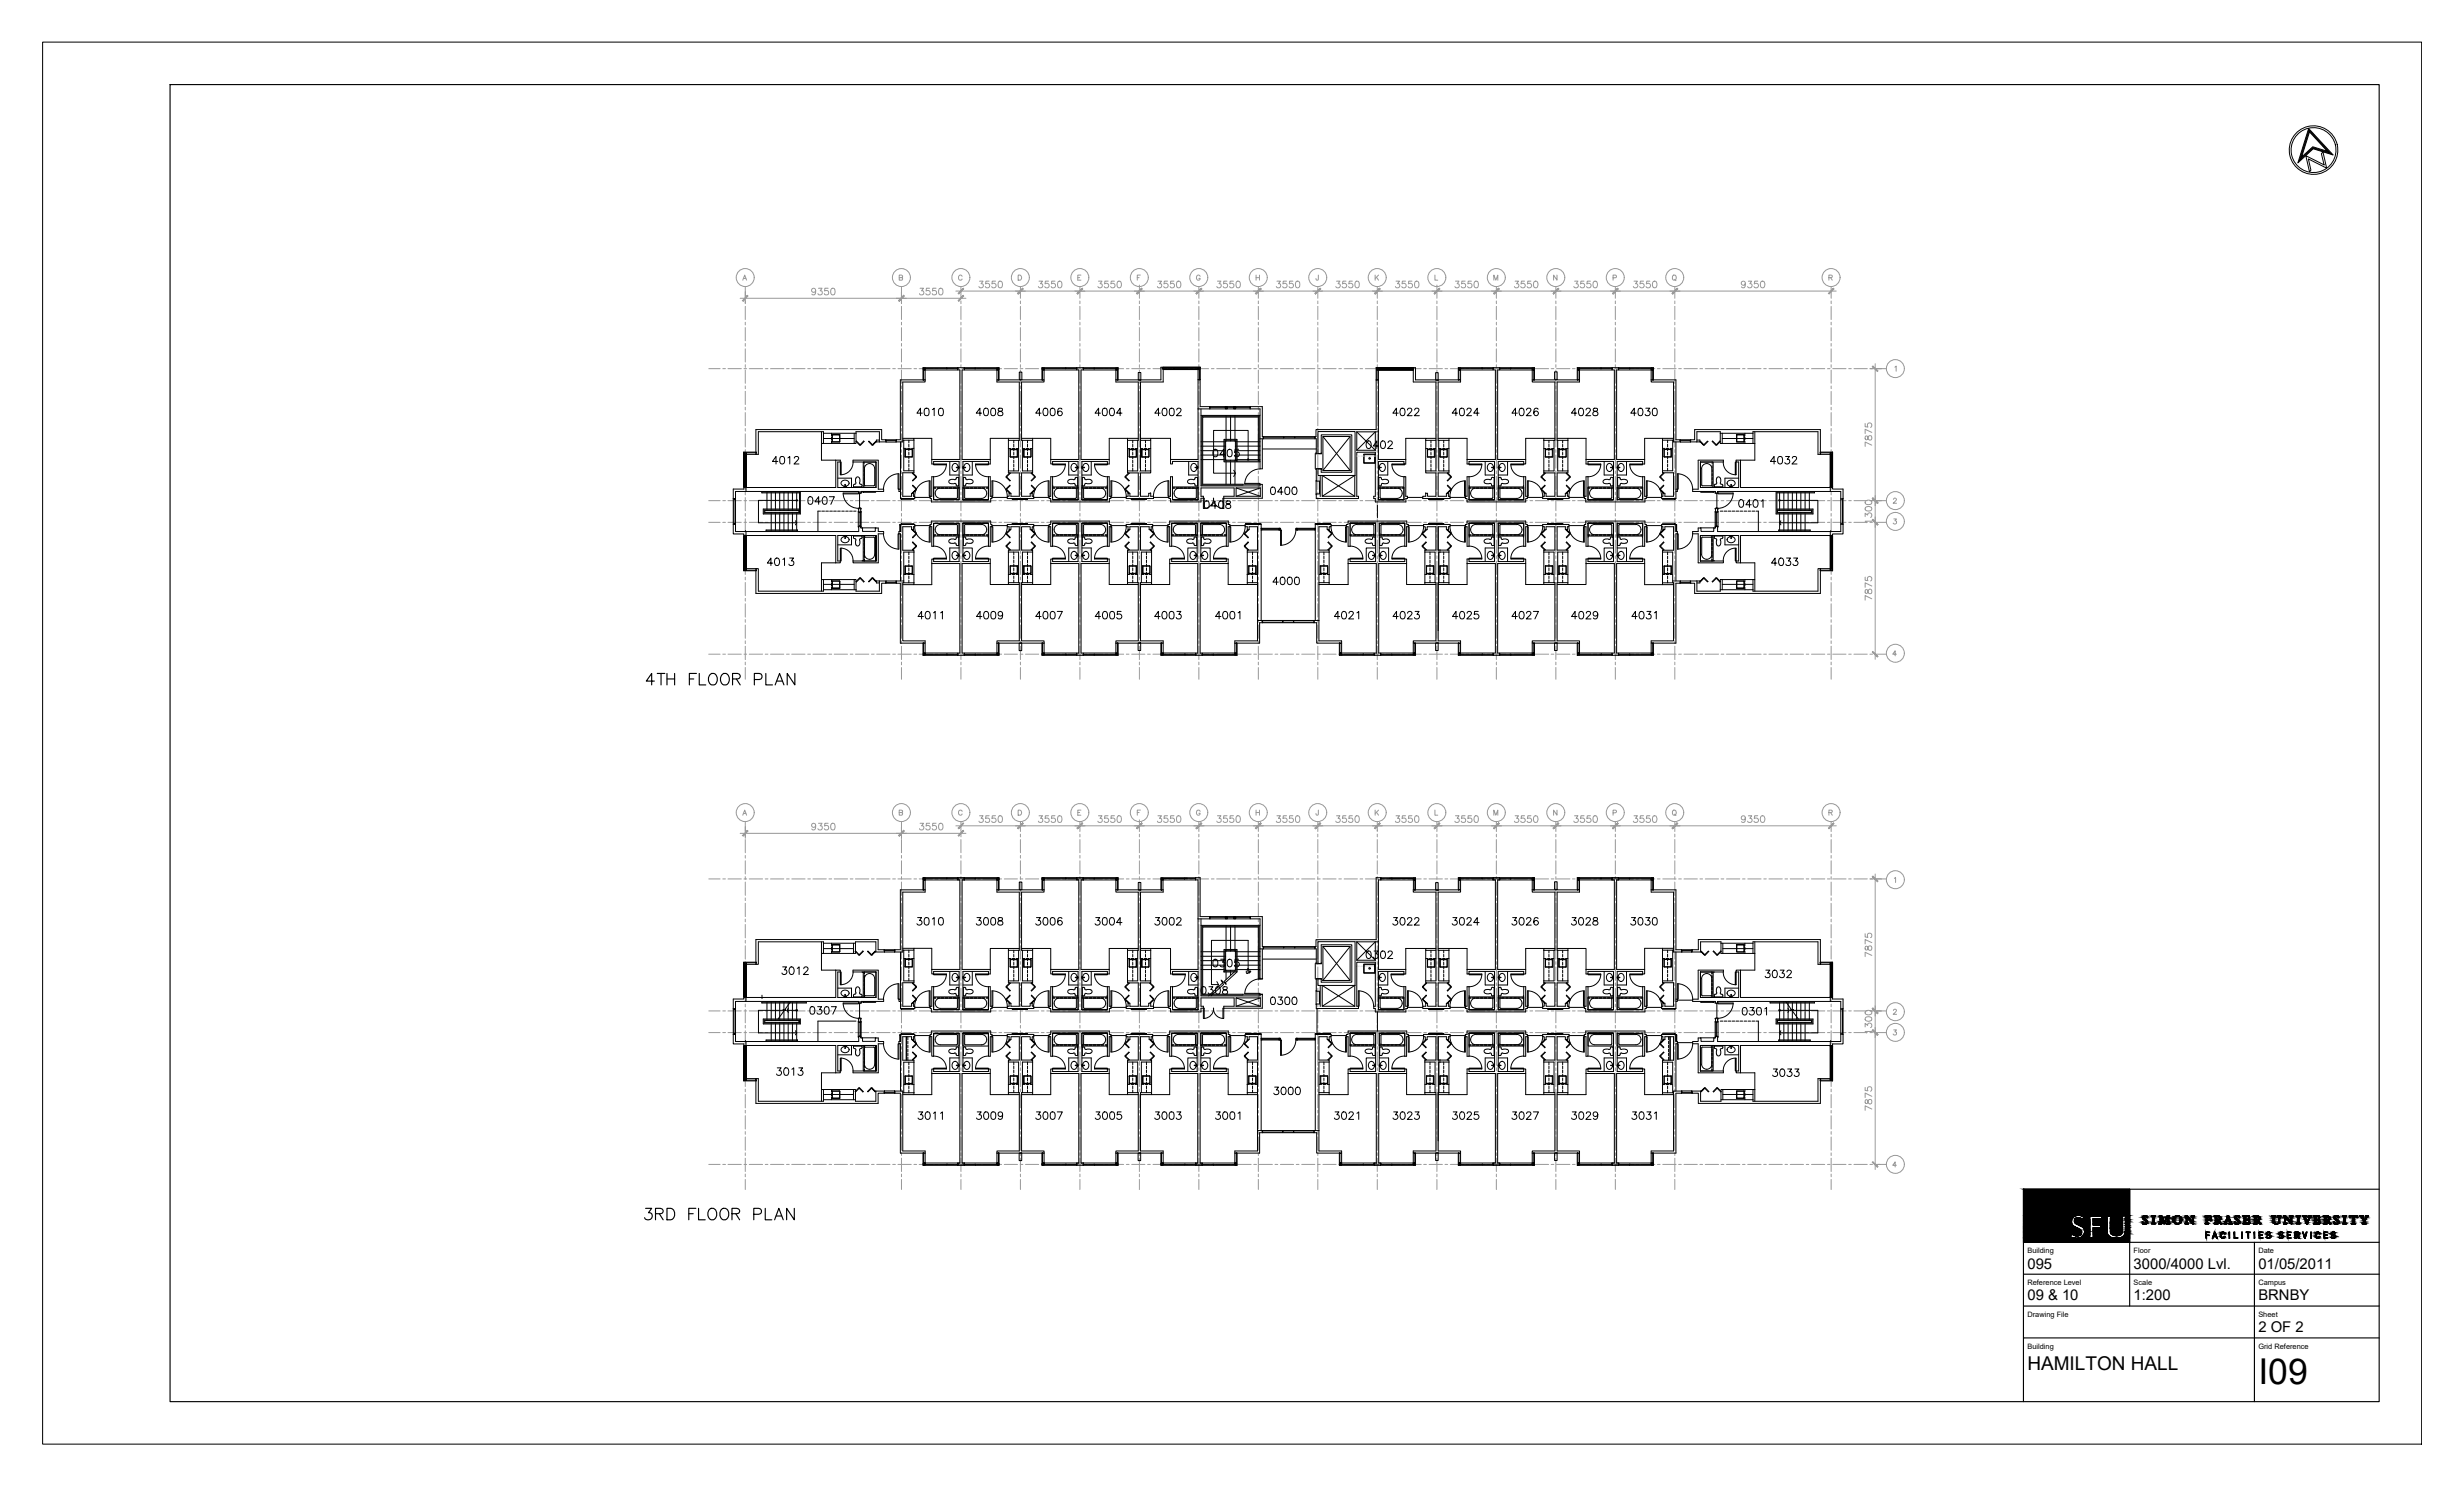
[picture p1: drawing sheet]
<svg xmlns="http://www.w3.org/2000/svg" width="737mm" height="444mm" viewBox="0 0 737 444" stroke-linecap="round" stroke-linejoin="round" font-family="sans-serif">
<defs><g id="words">
<text font-size="10.6" x="675.1" y="413.7">I09</text>
<text font-size="5.7" x="606.1" y="409.5">HAMILTON HALL</text>
<g font-size="4.4">
<text x="606.1" y="379.2">095</text>
<text x="637.8" y="379.2">3000/4000 Lvl.</text>
<text x="675.1" y="379.2">01/05/2011</text>
<text x="606.1" y="388.7">09 &amp; 10</text>
<text x="637.8" y="388.7">1:200</text>
<text x="675.1" y="388.7">BRNBY</text>
<text x="675.1" y="398.1">2 OF 2</text>
</g>
<g font-size="2.2">
<text x="606.1" y="374.5">Building</text>
<text x="637.8" y="374.5">Floor</text>
<text x="675.1" y="374.5">Date</text>
<text x="606.1" y="384.1">Reference Level</text>
<text x="637.8" y="384.1">Scale</text>
<text x="675.1" y="384.1">Campus</text>
<text x="606.1" y="393.6">Drawing File</text>
<text x="675.1" y="393.6">Sheet</text>
<text x="606.1" y="403.1">Building</text>
<text x="675.1" y="403.1">Grid Reference</text>
</g>
</g></defs>
<!-- layer: FP095_3|SGRID -->
<g fill="none" stroke="#989898" stroke-width=".3">
<path d="M222 243.7l.6-1.5 .6 1.5M222.3 243.2h.7M268.8 242.9l.9-.1v-.5l-.9-.1v1.5l.9-.1 .1-.4-.3-.3M287.6 242.5a.6 .6 0 0 0-.8-.3 .6 .6 0 0 0-.2 .9 .54 .54 0 0 0 .4 .6 .54 .54 0 0 0 .6-.4M304.4 242.2h.5a.82 .82 0 0 1 .5 .7 .82 .82 0 0 1-.5 .8h-.5zM322.2 242.9h.5M323.1 242.2h-.9v1.5h.9M340 242.9h.5M340.9 242.2h-.9v1.5M358.8 242.5a.62 .62 0 0 0-.9-.3 .62 .62 0 0 0-.2 .9 .55 .55 0 0 0 .5 .6 .55 .55 0 0 0 .6-.6h-.4M375.5 242.2v1.5M375.5 242.9h1"/>
<path d="M376.5 242.2v1.5M394.1 242.2v1.4l-.4 .1-.3-.5M411.1 242.2v1.5M411.5 242.8l.6 .9M412.1 242.2l-1 1M429 242.2v1.5h.8M446.6 243.7v-1.5l.6 1.5 .6-1.5v1.5M465.5 242.2v1.5l-1.1-1.5v1.5M482.2 243l.9-.1 .1-.6-1-.1v1.5M500.1 242.4a.66 .66 0 0 1 1 .5 .66 .66 0 0 1-1 .6zM500.6 243.4l.4 .4M546.7 242.9l1-.1v-.5l-1-.1v1.5"/>
<path d="M547.2 242.9l.6 .8M566.3 262.6l.4-.3v1.5M566 302.1l.3-.4 .6 .3-.2 .5-.7 .7h1M566.1 307.9h.8l-.4 .6a.52 .52 0 0 1 .5 .4 .52 .52 0 0 1-.5 .6 .52 .52 0 0 1-.5-.4M566.9 348.3h-1.1l.7-1v1.5"/>
<circle cx="222.8" cy="242.9" r="2.69"/>
<circle cx="269.5" cy="242.9" r="2.69"/>
<circle cx="287.3" cy="242.9" r="2.69"/>
<circle cx="305" cy="242.9" r="2.69"/>
<circle cx="322.8" cy="242.9" r="2.69"/>
<circle cx="340.6" cy="242.9" r="2.69"/>
<circle cx="358.4" cy="242.9" r="2.69"/>
<circle cx="376.2" cy="242.9" r="2.69"/>
<circle cx="393.9" cy="242.9" r="2.69"/>
<circle cx="411.7" cy="242.9" r="2.69"/>
<circle cx="429.5" cy="242.9" r="2.69"/>
<circle cx="447.3" cy="242.9" r="2.69"/>
<circle cx="465.1" cy="242.9" r="2.69"/>
<circle cx="482.9" cy="242.9" r="2.69"/>
<circle cx="500.7" cy="242.9" r="2.69"/>
<circle cx="547.4" cy="242.9" r="2.69"/>
<circle cx="566.6" cy="263" r="2.69"/>
<circle cx="566.6" cy="308.6" r="2.69"/>
<circle cx="566.6" cy="302.4" r="2.69"/>
<circle cx="566.6" cy="348.1" r="2.69"/>
</g>
<!-- layer: FP095_3|SGR -->
<g fill="none" stroke="#989898" stroke-width=".3">
<path d="M222.8 245.6v3M222.8 249.4v.8M222.8 251v3.9M222.8 255.7v.8M222.8 257.3v4M269.5 245.6v3M269.5 249.4v.8M269.5 251v3.9M269.5 255.7v.8M269.5 257.3v4M287.3 245.6v3M287.3 249.4v.8"/>
<path d="M287.3 251v3.9M287.3 255.7v.8M287.3 257.3v4M305.1 245.6v3M305.1 249.4v.8M305.1 251v3.9M305.1 255.7v.8M305.1 257.3v4M322.8 245.6v3M322.8 249.4v.8M322.8 251v3.9M322.8 255.7v.8"/>
<path d="M322.8 257.3v4M340.6 245.6v3M340.6 249.4v.8M340.6 251v3.9M340.6 255.7v.8M340.6 257.3v4M358.4 245.6v3M358.4 249.4v.8M358.4 251v3.9M358.4 255.7v.8M358.4 257.3v4M376.2 245.6v3"/>
<path d="M376.2 249.4v.8M376.2 251v3.9M376.2 255.7v.8M376.2 257.3v4M394 245.6v3M394 249.4v.8M394 251v3.9M394 255.7v.8M394 257.3v4M411.7 245.6v3M411.7 249.4v.8M411.7 251v3.9"/>
<path d="M411.7 255.7v.8M411.7 257.3v4M429.6 245.6v3M429.6 249.4v.8M429.6 251v3.9M429.6 255.7v.8M429.6 257.3v4M447.3 245.6v3M447.3 249.4v.8M447.3 251v3.9M447.3 255.7v.8M447.3 257.3v4"/>
<path d="M465.1 245.6v3M465.1 249.4v.8M465.1 251v3.9M465.1 255.7v.8M465.1 257.3v4M482.9 245.6v3M482.9 249.4v.8M482.9 251v3.9M482.9 255.7v.8M482.9 257.3v4M500.7 245.6v3M500.7 249.4v.8"/>
<path d="M500.7 251v3.9M500.7 255.7v.8M500.7 257.3v4M547.4 245.6v3M547.4 249.4v.8M547.4 251v3.9M547.4 255.7v.8M547.4 257.3v4M211.9 262.7h3.4M216.1 262.7h.8M217.6 262.7h4M222.4 262.7h.8"/>
<path d="M222.8 262.1v.8M222.8 263.7v3.9M222.8 268.4v.8M222.8 270v4M222.8 274.8v.8M222.8 276.4v3.9M224 262.7h4M228.8 262.7h.8M230.3 262.7h4M235.1 262.7h.8M236.7 262.7h4M241.5 262.7h.8"/>
<path d="M243 262.7h4M247.8 262.7h.8M249.4 262.7h4M254.2 262.7h.8M255.7 262.7h4M260.5 262.7h.8M262.1 262.7h4M266.9 262.7h.8M268.4 262.7h4M269.5 262.1v.8M269.5 263.7v3.9M269.5 268.4v.8"/>
<path d="M269.5 270v4M269.5 274.8v.8M269.5 276.4v3.9M273.2 262.7h.8M274.8 262.7h4M279.6 262.7h.8M281.1 262.7h4M285.9 262.7h.8M287.3 262.1v.8M287.3 263.7v3.9M287.3 268.4v.8M287.3 270v4"/>
<path d="M287.3 274.8v.8M287.3 276.4v3.9M287.5 262.7h4M292.3 262.7h.8M293.9 262.7h3.9M298.6 262.7h.8M300.2 262.7h4M305 262.7h.8M305.1 262.1v.8M305.1 263.7v3.9M305.1 268.4v.8M305.1 270v4"/>
<path d="M305.1 274.8v.8M305.1 276.4v3.9M306.6 262.7h3.9M311.3 262.7h.8M312.9 262.7h4M317.7 262.7h.8M319.3 262.7h3.9M322.8 262.1v.8M322.8 263.7v3.9M322.8 268.4v.8M322.8 270v4M322.8 274.8v.8"/>
<path d="M322.8 276.4v3.9M324 262.7h.8M325.6 262.7h4M330.4 262.7h.8M332 262.7h3.9M336.7 262.7h.8M338.3 262.7h4M340.6 262.1v.8M340.6 263.7v3.9M340.6 268.4v.8M340.6 270v4M340.6 274.8v.8"/>
<path d="M340.6 276.4v3.9M343.1 262.7h.8M344.7 262.7h3.9M349.4 262.7h.8M351 262.7h4M355.8 262.7h.8M357.4 262.7h3.9M358.4 262.1v.8M358.4 263.7v3.9M358.4 268.4v.8M358.4 270v4M358.4 274.8v.8"/>
<path d="M358.4 276.4v3.9M362.1 262.7h.8M363.7 262.7h4M368.5 262.7h.8M370.1 262.7h3.9M374.8 262.7h.8M376.2 262.1v.8M376.2 263.7v3.9M376.2 268.4v.8M376.2 270v4M376.2 274.8v.8M376.2 276.4v3.9"/>
<path d="M376.4 262.7h4M381.2 262.7h.8M382.8 262.7h3.9M387.5 262.7h.8M389.1 262.7h4M393.9 262.7h.8M394 262.1v.8M394 263.7v3.9M394 268.4v.8M394 270v4M394 274.8v.8M394 276.4v3.9"/>
<path d="M395.5 262.7h3.9M400.2 262.7h.8M401.8 262.7h4M406.6 262.7h.8M408.2 262.7h4M411.7 262.1v.8M411.7 263.7v3.9M411.7 268.4v.8M411.7 270v4M411.7 274.8v.8M411.7 276.4v3.9M412.9 262.7h.8"/>
<path d="M414.5 262.7h4M419.3 262.7h.8M420.9 262.7h4M425.6 262.7h.8M427.2 262.7h4M429.6 262.1v.8M429.6 263.7v3.9M429.6 268.4v.8M429.6 270v4M429.6 274.8v.8M429.6 276.4v3.9M432 262.7h.8"/>
<path d="M433.6 262.7h4M438.3 262.7h.8M439.9 262.7h4M444.7 262.7h.8M446.3 262.7h4M447.3 262.1v.8M447.3 263.7v3.9M447.3 268.4v.8M447.3 270v4M447.3 274.8v.8M447.3 276.4v3.9M451 262.7h.8"/>
<path d="M452.6 262.7h4M457.4 262.7h.8M459 262.7h4M463.7 262.7h.8M465.1 262.1v.8M465.1 263.7v3.9M465.1 268.4v.8M465.1 270v4M465.1 274.8v.8M465.1 276.4v3.9M465.3 262.7h4M470.1 262.7h.8"/>
<path d="M471.7 262.7h4M476.4 262.7h.8M478 262.7h4M482.8 262.7h.8M482.9 262.1v.8M482.9 263.7v3.9M482.9 268.4v.8M482.9 270v4M482.9 274.8v.8M482.9 276.4v3.9M484.4 262.7h4M489.1 262.7h.8"/>
<path d="M490.7 262.7h4M495.5 262.7h.8M497.1 262.7h4M500.7 262.1v.8M500.7 263.7v3.9M500.7 268.4v.8M500.7 270v4M500.7 274.8v.8M500.7 276.4v3.9M501.8 262.7h.8M503.4 262.7h4M508.2 262.7h.8"/>
<path d="M509.8 262.7h4M514.5 262.7h.8M516.1 262.7h4M520.9 262.7h.8M522.5 262.7h4M527.3 262.7h.7M528.8 262.7h4M533.6 262.7h.8M535.2 262.7h4M540 262.7h.7M541.5 262.7h4M546.3 262.7h.8"/>
<path d="M547.4 262.1v.8M547.4 263.7v3.9M547.4 268.4v.8M547.4 270v4M547.4 274.8v.8M547.4 276.4v3.9M547.9 262.7h4M552.7 262.7h.7M554.2 262.7h4M559 262.7h.8M560.6 262.7h3.4M222.8 281.1v.8"/>
<path d="M222.8 282.7v4M222.8 287.5v.8M222.8 289.1v3.9M222.8 293.8v.8M222.8 295.4v4M269.5 281.1v.8M269.5 282.7v4M269.5 287.5v.8M269.5 289.1v3.9M269.5 293.8v.8M269.5 295.4v4M287.3 281.1v.8"/>
<path d="M287.3 282.7v4M287.3 287.5v.8M287.3 289.1v3.9M287.3 293.8v.8M287.3 295.4v4M305.1 281.1v.8M305.1 282.7v4M305.1 287.5v.8M305.1 289.1v3.9M305.1 293.8v.8M305.1 295.4v4M322.8 281.1v.8"/>
<path d="M322.8 282.7v4M322.8 287.5v.8M322.8 289.1v3.9M322.8 293.8v.8M322.8 295.4v4M340.6 281.1v.8M340.6 282.7v4M340.6 287.5v.8M340.6 289.1v3.9M340.6 293.8v.8M340.6 295.4v4M358.4 281.1v.8"/>
<path d="M358.4 282.7v4M358.4 287.5v.8M358.4 289.1v3.9M358.4 293.8v.8M358.4 295.4v4M376.2 281.1v.8M376.2 282.7v4M376.2 287.5v.8M376.2 289.1v3.9M376.2 293.8v.8M376.2 295.4v4M394 281.1v.8"/>
<path d="M394 282.7v4M394 287.5v.8M394 289.1v3.9M394 293.8v.8M394 295.4v4M411.7 281.1v.8M411.7 282.7v4M411.7 287.5v.8M411.7 289.1v3.9M411.7 293.8v.8M411.7 295.4v4M429.6 281.1v.8"/>
<path d="M429.6 282.7v4M429.6 287.5v.8M429.6 289.1v3.9M429.6 293.8v.8M429.6 295.4v4M447.3 281.1v.8M447.3 282.7v4M447.3 287.5v.8M447.3 289.1v3.9M447.3 293.8v.8M447.3 295.4v4M465.1 281.1v.8"/>
<path d="M465.1 282.7v4M465.1 287.5v.8M465.1 289.1v3.9M465.1 293.8v.8M465.1 295.4v4M482.9 281.1v.8M482.9 282.7v4M482.9 287.5v.8M482.9 289.1v3.9M482.9 293.8v.8M482.9 295.4v4M500.7 281.1v.8"/>
<path d="M500.7 282.7v4M500.7 287.5v.8M500.7 289.1v3.9M500.7 293.8v.8M500.7 295.4v4M547.4 281.1v.8M547.4 282.7v4M547.4 287.5v.8M547.4 289.1v3.9M547.4 293.8v.8M547.4 295.4v4M211.9 308.7h3.4"/>
<path d="M211.9 302.2h3.4M216.1 308.7h.8M216.1 302.2h.8M217.6 308.7h4M217.6 302.2h4M222.4 308.7h.8M222.4 302.2h.8M222.8 300.2v.8M222.8 301.8v3.9M222.8 306.5v.8M222.8 308.1v4M222.8 312.9v.8"/>
<path d="M222.8 314.5v3.9M222.8 319.2v.8M224 308.7h4M224 302.2h4M228.8 308.7h.8M228.8 302.2h.8M230.3 308.7h4M230.3 302.2h4M235.1 308.7h.8M235.1 302.2h.8M236.7 308.7h4M236.7 302.2h4"/>
<path d="M241.5 308.7h.8M241.5 302.2h.8M243 308.7h4M243 302.2h4M247.8 308.7h.8M247.8 302.2h.8M249.4 308.7h4M249.4 302.2h4M254.2 308.7h.8M254.2 302.2h.8M255.7 308.7h4M255.7 302.2h4"/>
<path d="M260.5 308.7h.8M260.5 302.2h.8M262.1 308.7h4M262.1 302.2h4M266.9 308.7h.8M266.9 302.2h.8M268.4 308.7h4M268.4 302.2h4M269.5 300.2v.8M269.5 301.8v3.9M269.5 306.5v.8M269.5 308.1v4"/>
<path d="M269.5 312.9v.8M269.5 314.5v3.9M269.5 319.2v.8M273.2 308.7h.8M273.2 302.2h.8M274.8 308.7h4M274.8 302.2h4M279.6 308.7h.8M279.6 302.2h.8M281.1 308.7h4M281.1 302.2h4M285.9 308.7h.8"/>
<path d="M285.9 302.2h.8M287.3 300.2v.8M287.3 301.8v3.9M287.3 306.5v.8M287.3 308.1v4M287.3 312.9v.8M287.3 314.5v3.9M287.3 319.2v.8M287.5 308.7h4M287.5 302.2h4M292.3 308.7h.8M292.3 302.2h.8"/>
<path d="M293.9 308.7h3.9M293.9 302.2h3.9M298.6 308.7h.8M298.6 302.2h.8M300.2 308.7h4M300.2 302.2h4M305 308.7h.8M305 302.2h.8M305.1 300.2v.8M305.1 301.8v3.9M305.1 306.5v.8M305.1 308.1v4"/>
<path d="M305.1 312.9v.8M305.1 314.5v3.9M305.1 319.2v.8M306.6 308.7h3.9M306.6 302.2h3.9M311.3 308.7h.8M311.3 302.2h.8M312.9 308.7h4M312.9 302.2h4M317.7 308.7h.8M317.7 302.2h.8M319.3 308.7h3.9"/>
<path d="M319.3 302.2h3.9M322.8 300.2v.8M322.8 301.8v3.9M322.8 306.5v.8M322.8 308.1v4M322.8 312.9v.8M322.8 314.5v3.9M322.8 319.2v.8M324 308.7h.8M324 302.2h.8M325.6 308.7h4M325.6 302.2h4"/>
<path d="M330.4 308.7h.8M330.4 302.2h.8M332 308.7h3.9M332 302.2h3.9M336.7 308.7h.8M336.7 302.2h.8M338.3 308.7h4M338.3 302.2h4M340.6 300.2v.8M340.6 301.8v3.9M340.6 306.5v.8M340.6 308.1v4"/>
<path d="M340.6 312.9v.8M340.6 314.5v3.9M340.6 319.2v.8M343.1 308.7h.8M343.1 302.2h.8M344.7 308.7h3.9M344.7 302.2h3.9M349.4 308.7h.8M349.4 302.2h.8M351 308.7h4M351 302.2h4M355.8 308.7h.8"/>
<path d="M355.8 302.2h.8M357.4 308.7h3.9M357.4 302.2h3.9M358.4 300.2v.8M358.4 301.8v3.9M358.4 306.5v.8M358.4 308.1v4M358.4 312.9v.8M358.4 314.5v3.9M358.4 319.2v.8M362.1 308.7h.8M362.1 302.2h.8"/>
<path d="M363.7 308.7h4M363.7 302.2h4M368.5 308.7h.8M368.5 302.2h.8M370.1 308.7h3.9M370.1 302.2h3.9M374.8 308.7h.8M374.8 302.2h.8M376.2 300.2v.8M376.2 301.8v3.9M376.2 306.5v.8M376.2 308.1v4"/>
<path d="M376.2 312.9v.8M376.2 314.5v3.9M376.2 319.2v.8M376.4 308.7h4M376.4 302.2h4M381.2 308.7h.8M381.2 302.2h.8M382.8 308.7h3.9M382.8 302.2h3.9M387.5 308.7h.8M387.5 302.2h.8M389.1 308.7h4"/>
<path d="M389.1 302.2h4M393.9 308.7h.8M393.9 302.2h.8M394 300.2v.8M394 301.8v3.9M394 306.5v.8M394 308.1v4M394 312.9v.8M394 314.5v3.9M394 319.2v.8M395.5 308.7h3.9M395.5 302.2h3.9"/>
<path d="M400.2 308.7h.8M400.2 302.2h.8M401.8 308.7h4M401.8 302.2h4M406.6 308.7h.8M406.6 302.2h.8M408.2 308.7h4M408.2 302.2h4M411.7 300.2v.8M411.7 301.8v3.9M411.7 306.5v.8M411.7 308.1v4"/>
<path d="M411.7 312.9v.8M411.7 314.5v3.9M411.7 319.2v.8M412.9 308.7h.8M412.9 302.2h.8M414.5 308.7h4M414.5 302.2h4M419.3 308.7h.8M419.3 302.2h.8M420.9 308.7h4M420.9 302.2h4M425.6 308.7h.8"/>
<path d="M425.6 302.2h.8M427.2 308.7h4M427.2 302.2h4M429.6 300.2v.8M429.6 301.8v3.9M429.6 306.5v.8M429.6 308.1v4M429.6 312.9v.8M429.6 314.5v3.9M429.6 319.2v.8M432 308.7h.8M432 302.2h.8"/>
<path d="M433.6 308.7h4M433.6 302.2h4M438.3 308.7h.8M438.3 302.2h.8M439.9 308.7h4M439.9 302.2h4M444.7 308.7h.8M444.7 302.2h.8M446.3 308.7h4M446.3 302.2h4M447.3 300.2v.8M447.3 301.8v3.9"/>
<path d="M447.3 306.5v.8M447.3 308.1v4M447.3 312.9v.8M447.3 314.5v3.9M447.3 319.2v.8M451 308.7h.8M451 302.2h.8M452.6 308.7h4M452.6 302.2h4M457.4 308.7h.8M457.4 302.2h.8M459 308.7h4"/>
<path d="M459 302.2h4M463.7 308.7h.8M463.7 302.2h.8M465.1 300.2v.8M465.1 301.8v3.9M465.1 306.5v.8M465.1 308.1v4M465.1 312.9v.8M465.1 314.5v3.9M465.1 319.2v.8M465.3 308.7h4M465.3 302.2h4"/>
<path d="M470.1 308.7h.8M470.1 302.2h.8M471.7 308.7h4M471.7 302.2h4M476.4 308.7h.8M476.4 302.2h.8M478 308.7h4M478 302.2h4M482.8 308.7h.8M482.8 302.2h.8M482.9 300.2v.8M482.9 301.8v3.9"/>
<path d="M482.9 306.5v.8M482.9 308.1v4M482.9 312.9v.8M482.9 314.5v3.9M482.9 319.2v.8M484.4 308.7h4M484.4 302.2h4M489.1 308.7h.8M489.1 302.2h.8M490.7 308.7h4M490.7 302.2h4M495.5 308.7h.8"/>
<path d="M495.5 302.2h.8M497.1 308.7h4M497.1 302.2h4M500.7 300.2v.8M500.7 301.8v3.9M500.7 306.5v.8M500.7 308.1v4M500.7 312.9v.8M500.7 314.5v3.9M500.7 319.2v.8M501.8 308.7h.8M501.8 302.2h.8"/>
<path d="M503.4 308.7h4M503.4 302.2h4M508.2 308.7h.8M508.2 302.2h.8M509.8 308.7h4M509.8 302.2h4M514.5 308.7h.8M514.5 302.2h.8M516.1 308.7h4M516.1 302.2h4M520.9 308.7h.8M520.9 302.2h.8"/>
<path d="M522.5 308.7h4M522.5 302.2h4M527.3 308.7h.7M527.3 302.2h.7M528.8 308.7h4M528.8 302.2h4M533.6 308.7h.8M533.6 302.2h.8M535.2 308.7h4M535.2 302.2h4M540 308.7h.7M540 302.2h.7"/>
<path d="M541.5 308.7h4M541.5 302.2h4M546.3 308.7h.8M546.3 302.2h.8M547.4 300.2v.8M547.4 301.8v3.9M547.4 306.5v.8M547.4 308.1v4M547.4 312.9v.8M547.4 314.5v3.9M547.4 319.2v.8M547.9 308.7h4"/>
<path d="M547.9 302.2h4M552.7 308.7h.7M552.7 302.2h.7M554.2 308.7h4M554.2 302.2h4M559 308.7h.8M559 302.2h.8M560.6 308.7h3.4M560.6 302.2h3.4M222.8 320.8v4M222.8 325.6v.8M222.8 327.2v3.9"/>
<path d="M222.8 331.9v.8M222.8 333.5v4M222.8 338.3v.8M222.8 339.9v3.9M269.5 320.8v4M269.5 325.6v.8M269.5 327.2v3.9M269.5 331.9v.8M269.5 333.5v4M269.5 338.3v.8M269.5 339.9v3.9M287.3 320.8v4"/>
<path d="M287.3 325.6v.8M287.3 327.2v3.9M287.3 331.9v.8M287.3 333.5v4M287.3 338.3v.8M287.3 339.9v3.9M305.1 320.8v4M305.1 325.6v.8M305.1 327.2v3.9M305.1 331.9v.8M305.1 333.5v4M305.1 338.3v.8"/>
<path d="M305.1 339.9v3.9M322.8 320.8v4M322.8 325.6v.8M322.8 327.2v3.9M322.8 331.9v.8M322.8 333.5v4M322.8 338.3v.8M322.8 339.9v3.9M340.6 320.8v4M340.6 325.6v.8M340.6 327.2v3.9M340.6 331.9v.8"/>
<path d="M340.6 333.5v4M340.6 338.3v.8M340.6 339.9v3.9M358.4 320.8v4M358.4 325.6v.8M358.4 327.2v3.9M358.4 331.9v.8M358.4 333.5v4M358.4 338.3v.8M358.4 339.9v3.9M376.2 320.8v4M376.2 325.6v.8"/>
<path d="M376.2 327.2v3.9M376.2 331.9v.8M376.2 333.5v4M376.2 338.3v.8M376.2 339.9v3.9M394 320.8v4M394 325.6v.8M394 327.2v3.9M394 331.9v.8M394 333.5v4M394 338.3v.8M394 339.9v3.9"/>
<path d="M411.7 320.8v4M411.7 325.6v.8M411.7 327.2v3.9M411.7 331.9v.8M411.7 333.5v4M411.7 338.3v.8M411.7 339.9v3.9M429.6 320.8v4M429.6 325.6v.8M429.6 327.2v3.9M429.6 331.9v.8M429.6 333.5v4"/>
<path d="M429.6 338.3v.8M429.6 339.9v3.9M447.3 320.8v4M447.3 325.6v.8M447.3 327.2v3.9M447.3 331.9v.8M447.3 333.5v4M447.3 338.3v.8M447.3 339.9v3.9M465.1 320.8v4M465.1 325.6v.8M465.1 327.2v3.9"/>
<path d="M465.1 331.9v.8M465.1 333.5v4M465.1 338.3v.8M465.1 339.9v3.9M482.9 320.8v4M482.9 325.6v.8M482.9 327.2v3.9M482.9 331.9v.8M482.9 333.5v4M482.9 338.3v.8M482.9 339.9v3.9M500.7 320.8v4"/>
<path d="M500.7 325.6v.8M500.7 327.2v3.9M500.7 331.9v.8M500.7 333.5v4M500.7 338.3v.8M500.7 339.9v3.9M547.4 320.8v4M547.4 325.6v.8M547.4 327.2v3.9M547.4 331.9v.8M547.4 333.5v4M547.4 338.3v.8"/>
<path d="M547.4 339.9v3.9M211.9 348.1h3.4M216.1 348.1h.8M217.6 348.1h4M222.4 348.1h.8M222.8 344.6v.8M222.8 346.2v4M222.8 351v.8M222.8 352.6v3M224 348.1h4M228.8 348.1h.8M230.3 348.1h4"/>
<path d="M235.1 348.1h.8M236.7 348.1h4M241.5 348.1h.8M243 348.1h4M247.8 348.1h.8M249.4 348.1h4M254.2 348.1h.8M255.7 348.1h4M260.5 348.1h.8M262.1 348.1h4M266.9 348.1h.8M268.4 348.1h4"/>
<path d="M269.5 344.6v.8M269.5 346.2v4M269.5 351v.8M269.5 352.6v3M273.2 348.1h.8M274.8 348.1h4M279.6 348.1h.8M281.1 348.1h4M285.9 348.1h.8M287.3 344.6v.8M287.3 346.2v4M287.3 351v.8"/>
<path d="M287.3 352.6v3M287.5 348.1h4M292.3 348.1h.8M293.9 348.1h3.9M298.6 348.1h.8M300.2 348.1h4M305 348.1h.8M305.1 344.6v.8M305.1 346.2v4M305.1 351v.8M305.1 352.6v3M306.6 348.1h3.9"/>
<path d="M311.3 348.1h.8M312.9 348.1h4M317.7 348.1h.8M319.3 348.1h3.9M322.8 344.6v.8M322.8 346.2v4M322.8 351v.8M322.8 352.6v3M324 348.1h.8M325.6 348.1h4M330.4 348.1h.8M332 348.1h3.9"/>
<path d="M336.7 348.1h.8M338.3 348.1h4M340.6 344.6v.8M340.6 346.2v4M340.6 351v.8M340.6 352.6v3M343.1 348.1h.8M344.7 348.1h3.9M349.4 348.1h.8M351 348.1h4M355.8 348.1h.8M357.4 348.1h3.9"/>
<path d="M358.4 344.6v.8M358.4 346.2v4M358.4 351v.8M358.4 352.6v3M362.1 348.1h.8M363.7 348.1h4M368.5 348.1h.8M370.1 348.1h3.9M374.8 348.1h.8M376.2 344.6v.8M376.2 346.2v4M376.2 351v.8"/>
<path d="M376.2 352.6v3M376.4 348.1h4M381.2 348.1h.8M382.8 348.1h3.9M387.5 348.1h.8M389.1 348.1h4M393.9 348.1h.8M394 344.6v.8M394 346.2v4M394 351v.8M394 352.6v3M395.5 348.1h3.9"/>
<path d="M400.2 348.1h.8M401.8 348.1h4M406.6 348.1h.8M408.2 348.1h4M411.7 344.6v.8M411.7 346.2v4M411.7 351v.8M411.7 352.6v3M412.9 348.1h.8M414.5 348.1h4M419.3 348.1h.8M420.9 348.1h4"/>
<path d="M425.6 348.1h.8M427.2 348.1h4M429.6 344.6v.8M429.6 346.2v4M429.6 351v.8M429.6 352.6v3M432 348.1h.8M433.6 348.1h4M438.3 348.1h.8M439.9 348.1h4M444.7 348.1h.8M446.3 348.1h4"/>
<path d="M447.3 344.6v.8M447.3 346.2v4M447.3 351v.8M447.3 352.6v3M451 348.1h.8M452.6 348.1h4M457.4 348.1h.8M459 348.1h4M463.7 348.1h.8M465.1 344.6v.8M465.1 346.2v4M465.1 351v.8"/>
<path d="M465.1 352.6v3M465.3 348.1h4M470.1 348.1h.8M471.7 348.1h4M476.4 348.1h.8M478 348.1h4M482.8 348.1h.8M482.9 344.6v.8M482.9 346.2v4M482.9 351v.8M482.9 352.6v3M484.4 348.1h4"/>
<path d="M489.1 348.1h.8M490.7 348.1h4M495.5 348.1h.8M497.1 348.1h4M500.7 344.6v.8M500.7 346.2v4M500.7 351v.8M500.7 352.6v3M501.8 348.1h.8M503.4 348.1h4M508.2 348.1h.8M509.8 348.1h4"/>
<path d="M514.5 348.1h.8M516.1 348.1h4M520.9 348.1h.8M522.5 348.1h4M527.3 348.1h.7M528.8 348.1h4M533.6 348.1h.8M535.2 348.1h4M540 348.1h.7M541.5 348.1h4M546.3 348.1h.8M547.4 344.6v.8"/>
<path d="M547.4 346.2v4M547.4 351v.8M547.4 352.6v3M547.9 348.1h4M552.7 348.1h.7M554.2 348.1h4M559 348.1h.8M560.6 348.1h3.4"/>
</g>
<!-- layer: FP095_3|SGRDI -->
<g fill="none" stroke="#989898" stroke-width=".3">
<path d="M221.3 249.1h67.5M222.8 247.1v3.5M243.8 246.7a.62 .62 0 0 1-.8 .5 .62 .62 0 0 1-.2-.9 .62 .62 0 0 1 1 .1v.3a.94 .94 0 0 1-.7 1.4l-.4-.3M244.7 246.1h1l-.5 .8a.66 .66 0 0 1 .5 1 .66 .66 0 0 1-1.2-.2M247.6 246.1h-1l-.1 .8a.7 .7 0 0 1 1.1 0 .7 .7 0 0 1-.2 1.1 .7 .7 0 0 1-1-.3M248.6 246.2a.64 .64 0 0 1 1 .3v.4a.85 .85 0 0 1-.7 1.2 1.28 1.28 0 0 1-.3-1.9zM269.5 246.6v4M275 246.1h1.1l-.6 .8a.66 .66 0 0 1 .7 .6 .66 .66 0 0 1-.6 .7 .66 .66 0 0 1-.7-.5M277.9 246.1h-1v.8a.7 .7 0 0 1 1 0 .7 .7 0 0 1-.1 1.1 .7 .7 0 0 1-1-.3M279.8 246.1h-1v.8a.7 .7 0 0 1 1 0 .7 .7 0 0 1-.1 1.1 .7 .7 0 0 1-1-.3M280.8 246.2a.68 .68 0 0 1 1 .3l.1 .4a.85 .85 0 0 1-.8 1.2 1.33 1.33 0 0 1-.3-1.9zM285.8 246.9h263.1"/>
<path d="M292.8 243.9h1.1l-.6 .7a.66 .66 0 0 1 .7 .6 .66 .66 0 0 1-.6 .7 .66 .66 0 0 1-.7-.4M295.7 243.9h-1l-.1 .8a.7 .7 0 0 1 1.1 0 .7 .7 0 0 1-.1 1 .7 .7 0 0 1-1-.2M297.6 243.9h-1l-.1 .8a.7 .7 0 0 1 1.1 0 .7 .7 0 0 1-.1 1 .7 .7 0 0 1-1-.2M298.6 243.9a.68 .68 0 0 1 1 .3l.1 .5a.85 .85 0 0 1-.8 1.1 1.33 1.33 0 0 1-.3-1.9zM310.6 243.9h1.1l-.6 .7a.66 .66 0 0 1 .6 .6 .66 .66 0 0 1-.5 .7 .66 .66 0 0 1-.8-.4M313.5 243.9h-1l-.1 .8a.7 .7 0 0 1 1.1 0 .7 .7 0 0 1-.1 1 .7 .7 0 0 1-1.1-.2M315.4 243.9h-1l-.1 .8a.7 .7 0 0 1 1.1 0 .7 .7 0 0 1-.1 1 .7 .7 0 0 1-1.1-.2M316.4 243.9a.68 .68 0 0 1 1 .3l.1 .5a.85 .85 0 0 1-.8 1.1 1.33 1.33 0 0 1-.3-1.9zM328.4 243.9h1l-.6 .7a.66 .66 0 0 1 .7 .6 .66 .66 0 0 1-.5 .7 .66 .66 0 0 1-.8-.4M331.3 243.9h-1l-.1 .8a.7 .7 0 0 1 1.1 0 .7 .7 0 0 1-.2 1 .7 .7 0 0 1-1-.2M333.2 243.9h-1l-.1 .8a.7 .7 0 0 1 1.1 0 .7 .7 0 0 1-.2 1 .7 .7 0 0 1-1-.2M334.2 243.9a.68 .68 0 0 1 1 .3v.5a.85 .85 0 0 1-.7 1.1 1.33 1.33 0 0 1-.3-1.9z"/>
<path d="M340.6 245.4h.1M346.2 243.9h1l-.6 .7a.66 .66 0 0 1 .7 .6 .66 .66 0 0 1-.5 .7 .66 .66 0 0 1-.8-.4M349 243.9h-.9l-.1 .8a.7 .7 0 0 1 1 0 .7 .7 0 0 1-.1 1 .7 .7 0 0 1-1-.2M350.9 243.9h-.9l-.1 .8a.7 .7 0 0 1 1 0 .7 .7 0 0 1-.1 1 .7 .7 0 0 1-1-.2M352 243.9a.68 .68 0 0 1 .9 .3l.1 .5a.85 .85 0 0 1-.7 1.1 1.33 1.33 0 0 1-.3-1.9zM363.9 243.9h1.1l-.6 .7a.66 .66 0 0 1 .7 .6 .66 .66 0 0 1-.6 .7 .66 .66 0 0 1-.7-.4M366.8 243.9h-1v.8a.7 .7 0 0 1 1 0 .7 .7 0 0 1-.1 1 .7 .7 0 0 1-1-.2M368.7 243.9h-1v.8a.7 .7 0 0 1 1 0 .7 .7 0 0 1-.1 1 .7 .7 0 0 1-1-.2M369.7 243.9a.68 .68 0 0 1 1 .3l.1 .5a.85 .85 0 0 1-.8 1.1 1.33 1.33 0 0 1-.3-1.9zM381.7 243.9h1.1l-.6 .7a.66 .66 0 0 1 .7 .6 .66 .66 0 0 1-.6 .7 .66 .66 0 0 1-.7-.4M384.6 243.9h-1l-.1 .8a.7 .7 0 0 1 1.1 0 .7 .7 0 0 1-.1 1 .7 .7 0 0 1-1-.2M386.5 243.9h-1l-.1 .8a.7 .7 0 0 1 1.1 0 .7 .7 0 0 1-.1 1 .7 .7 0 0 1-1-.2"/>
<path d="M387.5 243.9a.68 .68 0 0 1 1 .3l.1 .5a.85 .85 0 0 1-.8 1.1 1.33 1.33 0 0 1-.3-1.9zM399.5 243.9h1.1l-.6 .7a.66 .66 0 0 1 .5 1.1 .66 .66 0 0 1-1.2-.2M402.4 243.9h-1l-.1 .8a.72 .72 0 0 1 1.1 0 .72 .72 0 0 1-.1 1 .72 .72 0 0 1-1.1-.2M404.3 243.9h-.9l-.2 .8a.7 .7 0 0 1 1.1 0 .7 .7 0 0 1-.1 1 .7 .7 0 0 1-1.1-.2M405.3 243.9a.64 .64 0 0 1 1 .3l.1 .5a.85 .85 0 0 1-.8 1.1 1.28 1.28 0 0 1-.3-1.9zM411.7 248.3h.1M417.3 243.9h1.1l-.6 .7a.66 .66 0 0 1 .7 .6 .66 .66 0 0 1-.6 .7 .66 .66 0 0 1-.7-.4M420.2 243.9h-1l-.1 .8a.7 .7 0 0 1 1.1 0 .7 .7 0 0 1-.1 1 .7 .7 0 0 1-1-.2M422.1 243.9h-1l-.1 .8a.7 .7 0 0 1 1.1 0 .7 .7 0 0 1-.1 1 .7 .7 0 0 1-1-.2M423.1 243.9a.68 .68 0 0 1 1 .3l.1 .5a.85 .85 0 0 1-.8 1.1 1.33 1.33 0 0 1-.3-1.9zM435.1 243.9h1.1l-.6 .7a.66 .66 0 0 1 .5 1.1 .66 .66 0 0 1-1.2-.2M438 243.9h-1l-.1 .8a.7 .7 0 0 1 1.1 0 .7 .7 0 0 1-.1 1 .7 .7 0 0 1-1.1-.2"/>
<path d="M439.9 243.9h-1l-.1 .8a.7 .7 0 0 1 1.1 0 .7 .7 0 0 1-.1 1 .7 .7 0 0 1-1.1-.2M440.9 243.9a.64 .64 0 0 1 1 .3l.1 .5a.85 .85 0 0 1-.8 1.1 1.28 1.28 0 0 1-.3-1.9zM452.9 243.9h1l-.5 .7a.66 .66 0 0 1 .5 1.1 .66 .66 0 0 1-1.2-.2M455.8 243.9h-1l-.1 .8a.72 .72 0 0 1 1.1 0 .72 .72 0 0 1-.1 1 .72 .72 0 0 1-1.1-.2M457.7 243.9h-1l-.1 .8a.72 .72 0 0 1 1.1 0 .72 .72 0 0 1-.1 1 .72 .72 0 0 1-1.1-.2M458.7 243.9a.64 .64 0 0 1 1 .3l.1 .5a.9 .9 0 0 1-.8 1.1 1.25 1.25 0 0 1-.3-1.9zM470.7 243.9h1l-.5 .7a.66 .66 0 0 1 .5 1.1 .66 .66 0 0 1-1.2-.2M473.5 243.9h-.9l-.1 .8a.72 .72 0 0 1 1.1 0 .72 .72 0 0 1-.1 1 .72 .72 0 0 1-1.1-.2M475.4 243.9h-.9l-.1 .8a.72 .72 0 0 1 1.1 0 .72 .72 0 0 1-.1 1 .72 .72 0 0 1-1.1-.2M476.5 243.9a.64 .64 0 0 1 .9 .3l.2 .5a.9 .9 0 0 1-.8 1.1 1.25 1.25 0 0 1-.3-1.9zM488.5 243.9h1l-.5 .7a.66 .66 0 0 1 .4 1.1 .66 .66 0 0 1-1.1-.2M491.3 243.9h-.9l-.1 .8a.72 .72 0 0 1 1.1 0 .72 .72 0 0 1-.2 1 .72 .72 0 0 1-1-.2"/>
<path d="M493.2 243.9h-.9l-.1 .8a.72 .72 0 0 1 1.1 0 .72 .72 0 0 1-.2 1 .72 .72 0 0 1-1-.2M494.3 243.9a.64 .64 0 0 1 .9 .3l.1 .5a.9 .9 0 0 1-.7 1.1 1.25 1.25 0 0 1-.3-1.9zM521.8 244.5a.62 .62 0 0 1-.9 .5 .62 .62 0 0 1-.2-.9 .62 .62 0 0 1 1 .1l.1 .3a.92 .92 0 0 1-.8 1.3l-.4-.2M522.6 243.9h1.1l-.6 .7a.66 .66 0 0 1 .5 1.1 .66 .66 0 0 1-1.2-.2M525.5 243.9h-.9l-.2 .8a.72 .72 0 0 1 1.1 0 .72 .72 0 0 1-.1 1 .72 .72 0 0 1-1.1-.2M526.5 243.9a.64 .64 0 0 1 1 .3l.1 .5a.9 .9 0 0 1-.8 1.1 1.25 1.25 0 0 1-.3-1.9zM557.6 279.1v1l.8 .1a.7 .7 0 0 1 0-1.1 .7 .7 0 0 1 1 .1 .7 .7 0 0 1-.2 1.1M559.1 262.7h3.4M560.6 261.3v42.4M557.7 282.9v1l.3 .1 .2-.1 .3-.9 .4-.2a.66 .66 0 0 1 .7 .6 .66 .66 0 0 1-.7 .7l-.4-.3-.3-.9zM559.6 285.6l-2-.9v1.3M559.6 281.8l-2-.9v1.3"/>
<path d="M557.6 307v-1.1l.7 .6a.67 .67 0 0 1 .7-.6 .67 .67 0 0 1 .7 .5 .67 .67 0 0 1-.5 .8M557.7 304.2l.7-.3a.85 .85 0 0 1 1.2 .8 1.07 1.07 0 0 1-1.1 .6 1.07 1.07 0 0 1-.9-.8zM557.7 302.3l.7-.3a.85 .85 0 0 1 1.2 .8 1.07 1.07 0 0 1-1.1 .6 1.07 1.07 0 0 1-.9-.8zM559.1 302.2h3.4M559.6 308.3h-2l.4 .5M560.6 300.7v9.4M560.6 307.1v42.5M557.6 325v1l.8 .1a.71 .71 0 0 1 0-1.1 .71 .71 0 0 1 1.1 .2 .71 .71 0 0 1-.3 1M557.7 328.9v.9l.3 .1 .9-1.3a.68 .68 0 0 1 .7 .7 .68 .68 0 0 1-.7 .7l-.4-.3-.3-.8zM559.6 331.5l-2-.9v1.3M559.6 327.7l-2-1v1.4M561.2 348.1h.9"/>
</g>
<!-- layer: FP095_3 Data|X-REF1 -->
<g fill="#989898" stroke="#989898" stroke-width=".3">
<path d="M223.4 248.3l-1.3 1.6 1.5-1.5zM222 249.7l1.4-1.4-1.3 1.6z"/>
<path d="M268.6 249.7l.2 .2 1.4-1.6zM270.2 248.3l.1 .1-1.5 1.5z"/>
<path d="M270.2 248.3l-1.4 1.6 1.5-1.5zM268.6 249.7l1.6-1.4-1.4 1.6z"/>
<path d="M286.4 249.7l.2 .2 1.4-1.6zM288 248.3l.1 .1-1.5 1.5z"/>
<path d="M288 246l-1.4 1.7 1.5-1.5zM286.4 247.5l1.6-1.5-1.4 1.7z"/>
<path d="M304.2 247.5l.2 .2 1.3-1.7zM305.7 246l.2 .2-1.5 1.5z"/>
<path d="M305.7 246l-1.3 1.7 1.5-1.5zM304.2 247.5l1.5-1.5-1.3 1.7z"/>
<path d="M322 247.5l.2 .2 1.3-1.7zM323.5 246l.1 .2-1.4 1.5z"/>
<path d="M323.5 246l-1.3 1.7 1.4-1.5zM322 247.5l1.5-1.5-1.3 1.7z"/>
<path d="M339.8 247.5l.1 .2 1.4-1.7zM341.3 246l.1 .2-1.5 1.5z"/>
<path d="M341.3 246l-1.4 1.7 1.5-1.5zM339.8 247.5l1.5-1.5-1.4 1.7z"/>
<path d="M357.5 247.5l.2 .2 1.4-1.7zM359.1 246l.1 .2-1.5 1.5z"/>
<path d="M359.1 246l-1.4 1.7 1.5-1.5zM357.5 247.5l1.6-1.5-1.4 1.7z"/>
<path d="M375.3 247.5l.2 .2 1.4-1.7zM376.9 246l.1 .2-1.5 1.5z"/>
<path d="M376.9 246l-1.4 1.7 1.5-1.5zM375.3 247.5l1.6-1.5-1.4 1.7z"/>
<path d="M393.1 247.5l.2 .2 1.3-1.7zM394.6 246l.2 .2-1.5 1.5z"/>
<path d="M394.6 246l-1.3 1.7 1.5-1.5zM393.1 247.5l1.5-1.5-1.3 1.7z"/>
<path d="M412.4 246l-1.5 1.5 .2 .2zM412.4 246l.2 .2-1.5 1.5z"/>
<path d="M412.4 246l-1.3 1.7 1.5-1.5zM412.4 246l-1.3 1.7-.2-.2z"/>
<path d="M430.2 246l-1.4 1.5 .1 .2zM430.2 246l.2 .2-1.5 1.5z"/>
<path d="M430.2 246l-1.3 1.7 1.5-1.5zM430.2 246l-1.3 1.7-.1-.2z"/>
<path d="M448 246l-1.5 1.5 .2 .2zM448 246l.2 .2-1.5 1.5z"/>
<path d="M448 246l-1.3 1.7 1.5-1.5zM448 246l-1.3 1.7-.2-.2z"/>
<path d="M465.8 246l-1.5 1.5 .1 .2zM465.8 246l.2 .2-1.6 1.5z"/>
<path d="M465.8 246l-1.4 1.7 1.6-1.5zM465.8 246l-1.4 1.7-.1-.2z"/>
<path d="M483.6 246l-1.5 1.5 .1 .2zM483.6 246l.1 .2-1.5 1.5z"/>
<path d="M483.6 246l-1.4 1.7 1.5-1.5zM483.6 246l-1.4 1.7-.1-.2z"/>
<path d="M501.4 246l-1.5 1.5 .1 .2zM501.4 246l.1 .2-1.5 1.5z"/>
<path d="M501.4 246l-1.4 1.7 1.5-1.5zM501.4 246l-1.4 1.7-.1-.2z"/>
<path d="M548.1 246l-1.5 1.5 .2 .2zM548.1 246l.2 .2-1.5 1.5z"/>
<path d="M559.7 262.1l1.5 1.5 .2-.2zM559.7 262.1l.2-.2 1.5 1.5z"/>
<path d="M559.9 301.3l-.2 .2 1.7 1.3zM559.7 301.5l1.7 1.3-.2 .2z"/>
<path d="M559.9 301.3l-.2 .2 1.7 1.3zM559.7 301.5l1.7 1.3-.2 .2z"/>
<path d="M559.7 308l1.5 1.5 .2-.2zM559.9 307.8l1.5 1.5-1.7-1.3z"/>
<path d="M559.7 308l1.5 1.5 .2-.2zM559.9 307.8l1.5 1.5-1.7-1.3z"/>
<path d="M559.7 347.4l1.7 1.4-1.5-1.5zM559.7 347.4l1.7 1.4-.2 .1z"/>
</g>
<!-- layer: FP095_3|ASHTT -->
<g fill="none" stroke="#000" stroke-width=".34">
<path d="M193 361.2h1.8l-1 1.3a1.1 1.1 0 0 1 1.2 1.3 1.1 1.1 0 0 1-1.5 .8l-.5-.1-.3-.5M196 362.8l1.9-.1a.79 .79 0 0 0 0-1.3l-1.9-.2v3.4M197.1 362.8l1.1 1.8M199.4 361.2h1.1a1.83 1.83 0 0 1 1.2 1.7 1.83 1.83 0 0 1-1.2 1.7h-1.1zM205.9 362.8h1.3M208 361.2h-2.1v3.4M208.8 361.2v3.4h2M212.3 361.4a1.58 1.58 0 0 1 1.8 .5 1.58 1.58 0 0 1 0 1.9 1.27 1.27 0 0 1-1.5 .8 1.27 1.27 0 0 1-1-1.3 2.12 2.12 0 0 1 .7-1.9zM215.6 361.7a1.43 1.43 0 0 1 1.8-.2 1.43 1.43 0 0 1 .4 1.8 1.31 1.31 0 0 1-1.3 1.4 1.31 1.31 0 0 1-1.3-1.4v-.8zM218.8 362.8l2-.1a.79 .79 0 0 0 0-1.3l-2-.2v3.4M220 362.8l1.1 1.8M225.3 363h1.5a.89 .89 0 0 0 .9-.9 .89 .89 0 0 0-.9-.9h-1.5v3.4"/>
<path d="M228.8 361.2v3.4h1.9M231.6 364.6l1.2-3.4 1.3 3.4M232 363.5h1.7M237.4 361.2v3.4l-2.2-3.4v3.4"/>
</g>
<!-- layer: FP095_3|ACLHE -->
<path d="M227.8 297.5v1M393.2 288v4.6M393.7 301.4v7.8M411.8 302.5v5.7" fill="none" stroke="#000" stroke-width=".3"/>
<!-- layer: FP095_3|AFLST -->
<g fill="none" stroke="#000" stroke-width=".3">
<path d="M359.3 276.9h17.1v15.7h-.2v-15.5h-16.7v20.1h12.1v.2h-12.3zM366.5 276.6v.3M366.5 277.1v6.7M367.9 276.6v.3M367.9 277.1v6.7M369.2 276.6v.3M369.2 277.1v6.7M227.8 299.6h13.2v.2h-13.2zM229.3 299.4v.2M229.3 299.8v4.8M230.5 299.4v.2M230.5 299.8v4.8"/>
<path d="M231.8 299.4v.2M231.8 299.8v4.8M233.1 299.4v.2M233.1 299.8v4.8M234.4 299.4v.2M234.4 299.8v4.8M235.6 299.4v.2M235.6 299.8v4.8M236.4 299.4l-1.7 2.3 .3 .4-.9-.3 .3 .3-1.8 2.5M236.9 299.4v.2M236.9 299.8v4.8M238.2 299.4v.2"/>
<path d="M238.2 299.8v4.8M359 289.8h.3M359 288.5h.3M359 287.2h.3M359 285.8h.3M359 284.5h.3M359.5 289.8h6.4M359.5 288.5h6.4M359.5 287.2h6.4M359.5 285.8h6.4M359.5 284.5h6.4M363.8 293.4l.5 1-.5 .9"/>
<path d="M365.5 293.8l-4.2 3.9M365.9 283.8h3.9v6.7h-3.9zM366.1 284.1h3.5v6.2h-3.5zM366.1 289.8h.3M366.1 288.5h.3M366.1 287.2h.3M366.1 285.8h.3M366.1 284.5h.3M366.5 284.1v.2M366.5 290v.3M366.5 290.5v2.3M367.9 284.1v.2"/>
<path d="M367.9 290v.3M367.9 290.5v1.1M369 290.5l-2.9 2.8 .5 .9-1.6-1.2 .8 1.3-3.8 3.4M369.2 284.1v.2M369.2 290v.3M369.3 289.8h.3M369.3 288.5h.3M369.3 287.2h.3M369.3 285.8h.3M369.3 284.5h.3M369.8 290.5l-3.5 3.3M369.8 289.8h6.4"/>
<path d="M369.8 288.5h6.4M369.8 287.2h6.4M369.8 285.8h6.4M369.8 284.5h6.4M372.6 290.3l.2 .7 .2-.1 .1-.6M373.1 289.8v-8.7h-10.9v13.2h2.1M373.4 290.6h.4v-.3h-.4v.7M376.4 289.8h.3M376.4 288.5h.3M376.4 287.2h.3M376.4 285.8h.3M376.4 284.5h.3"/>
<path d="M529.2 299.6h13.2v.2h-13.2zM532 299.4v.2M532 299.8v4.8M533.3 299.4v.2M533.3 299.8v4.8M533.8 299.4l1.7 2.3-.3 .4 1-.3-.4 .3 1.8 2.5M534.5 299.4v.2M534.5 299.8v4.8M535.8 299.4v.2M535.8 299.8v4.8M537.1 299.4v.2M537.1 299.8v4.8"/>
<path d="M538.4 299.4v.2M538.4 299.8v4.8M539.6 299.4v.2M539.6 299.8v4.8M540.9 299.4v.2M540.9 299.8v4.8M228.2 304.6h11.1v1.5h-11.1zM228.4 304.9h10.6v.9h-10.6zM229 310.9h9.4v.2h-9.4zM229.3 304.9v.2M230.5 304.9v.2M230.5 305.6v.2"/>
<path d="M230.5 306.1v4.8M230.5 311.1v.2M231.8 304.9v.2M231.8 305.6v.2M231.8 306.1v4.8M231.8 311.1v.2M233.1 304.9v.2M233.1 305.6v.2M233.1 306.1v4.8M233.1 311.1v.2M234.1 302h-7.4v6.8h11.5M234.4 304.9v.2"/>
<path d="M234.4 305.6v.2M234.4 306.1v4.8M234.4 311.1v.2M235.3 302h2.9M235.6 304.9v.2M235.6 305.6v.2M235.6 306.1v4.8M235.6 311.1v.2M235.7 301.4l-.4 .6 .4 .7M236.9 304.9v.2M236.9 305.6v.2M236.9 306.1v4.8"/>
<path d="M236.9 311.1v.2M237.8 308.1l.4 .7M238.2 304.9v.2M238.2 305.6v.2M238.2 306.1v4.8M238.2 311.1v.2M238.2 308.8l-.4 .5M530.9 304.6h11.1v1.5h-11.1zM531.2 304.9h10.5v.9h-10.5zM531.7 310.9h9.4v.2h-9.4zM532 304.9v.2M532 305.6v.2"/>
<path d="M532 306.1v4.8M532 311.1v.2M532 308.8l.4 .5M532 302h2.9M532.4 308.1l-.4 .7M533.3 304.9v.2M533.3 305.6v.2M533.3 306.1v4.8M533.3 311.1v.2M534.5 301.4l.4 .6-.4 .7M534.5 304.9v.2M534.5 305.6v.2"/>
<path d="M534.5 306.1v4.8M534.5 311.1v.2M535.8 304.9v.2M535.8 305.6v.2M535.8 306.1v4.8M535.8 311.1v.2M536.1 302h7.3v6.8h-11.4M537.1 304.9v.2M537.1 305.6v.2M537.1 306.1v4.8M537.1 311.1v.2M538.4 304.9v.2"/>
<path d="M538.4 305.6v.2M538.4 306.1v4.8M538.4 311.1v.2M539.6 304.9v.2M539.6 305.6v.2M539.6 306.1v4.8M539.6 311.1v.2M540.9 304.9v.2"/>
<circle cx="373.1" cy="289.8" r=".19"/>
<circle cx="238.1" cy="302" r=".23"/>
<circle cx="532" cy="302" r=".23"/>
</g>
<!-- layer: FP095_3|AFLSP -->
<g fill="none" stroke="#000" stroke-width=".3">
<path d="M248.8 282.3v2.2M248.8 284.4l2.1 .1M248.8 284.6h2.2M248.8 282.3h2.2M248.9 282.5l-.1 1.9M249 282.5h1.9M250.8 282.5l.2 1.9M251 284.4l-.2 .1M251 282.3v2.2M251.7 296.3a1.12 1.12 0 0 1 1.4-.3 1.12 1.12 0 0 1 .5 1.4 1.12 1.12 0 0 1-1.5 .4 1.12 1.12 0 0 1-.4-1.5zM252.6 297.3h.1M252.6 298h.1"/>
<path d="M252.6 297.3v.7M252.7 297.3v.7M255.8 295.5a.57 .57 0 0 1 .6-.5 .57 .57 0 0 1 .6 .5M255.8 296.8v.3l-.6 .3-.1 .6h2.6v-.6l-.7-.3v-.3M255.9 295.5v1.3M257 295.5v1.3M258.1 290.5h3.8v7.7h-3.8zM258.7 291.6a1.55 1.55 0 0 1 1.7-.5 1.55 1.55 0 0 1 1.1 1.5v4.9l-3 .1-.1-5zM270.5 289h2.3M270.6 286.7l-.1 2.3M270.6 286.7h2.1M270.6 288.8l.1 .1"/>
<path d="M270.6 286.9h2.1M270.7 286.9v2M270.8 289h1.8M272.6 286.7l.2 2.3M272.7 288.8l-.1 .1M272.7 286.9v2M279.1 298h7.6v3.8h-7.6zM281.1 298.3a1.55 1.55 0 0 0-1.5 1.6 1.55 1.55 0 0 0 1.5 1.5M281.1 298.4l4.8-.1 .3 .3-.1 2.8h-5M284.1 295.9a.57 .57 0 0 0-.5 .5 .57 .57 0 0 0 .5 .6M284.1 295.9h1.5l.4-.8 .6 .1v2.5h-.6l-.3-.7h-.3M285 291.2a1.14 1.14 0 0 1 1.5 .6 1.14 1.14 0 0 1-.7 1.5 1.18 1.18 0 0 1-1.2-.7 1.18 1.18 0 0 1 .4-1.4z"/>
<path d="M285.4 297h-1.3M285.9 292.1l.8 .1zM287.8 292.1l.9 .1zM287.9 298h7.6v3.8h-7.6zM288.4 298.6v2.6M288.5 291.2a1.14 1.14 0 0 1 1.5 .6 1.14 1.14 0 0 1-.7 1.5 1.18 1.18 0 0 1-1.2-.7 1.18 1.18 0 0 1 .4-1.4zM289.2 297h1.3M290.5 295.9a.57 .57 0 0 1 .4 .5 .57 .57 0 0 1-.4 .6M290.5 295.9h-1.5l-.4-.7h-.6v2.5h.5l.3-.7h.4M293.4 298.3a1.55 1.55 0 0 1 1.6 1.6 1.55 1.55 0 0 1-1.6 1.5M293.5 298.4l-4.9-.1-.3 .3M302 286.8h2.2v2.3h-2.2z"/>
<path d="M302 288.9l.1 .1M302 287v1.9M302.1 286.9l-.1 .1M302.1 286.9l1.9 .1M304 288.9l-1.9 .1M304.1 287v1.9M306.1 288.9l.1 .1M306.2 286.9v2M306.2 286.9l1.9 .1M308.1 286.7v2.4M308.1 286.8h-2.2l.1 2.3h2.1M308.1 288.9l-1.9 .1"/>
<path d="M314.7 298h7.6v3.8h-7.6zM316.7 298.3a1.55 1.55 0 0 0-1.6 1.6 1.55 1.55 0 0 0 1.6 1.5M316.7 298.4h4.9l.2 2.8-.3 .2h-4.8M320.5 291.2a1.14 1.14 0 0 1 1.5 .6 1.14 1.14 0 0 1-.6 1.5 1.18 1.18 0 0 1-1.2-.7 1.18 1.18 0 0 1 .3-1.4zM321 297h.3l.3 .7h.6v-2.5l-.6-.1-.5 .8a1.48 1.48 0 0 0-1.9 .5l.5 .6h1.3M322.2 292.1v.1M322.2 292.2h-.8h.8M323.4 298h7.6v3.8h-7.6zM323.9 295.1l.3 .1 .2 .6a2.45 2.45 0 0 1 2 .4 1.02 1.02 0 0 1-.6 .9 1.02 1.02 0 0 1-1-.1M324 295.2h-.4v2.5h.4M324.1 291.2a1.14 1.14 0 0 1 1.5 .6 1.14 1.14 0 0 1-.7 1.5 1.18 1.18 0 0 1-1.2-.7 1.18 1.18 0 0 1 .4-1.4zM324.2 298.3l-.3 .3v2.7l.3 .1"/>
<path d="M324.2 292.1v.1M324.2 298.4l4.8-.1a1.55 1.55 0 0 1 1.5 1.6 1.55 1.55 0 0 1-1.5 1.5h-4.8M324.2 292.2h-.8h.8M324.7 297h-.3l-.2 .6-.3 .1M337.5 286.8h2.2l.1 2.2h-2.3M337.6 286.9v2.1M337.6 288.9h2M337.6 287h2M339.6 287v1.9M341.2 286.8h2.2l.1 2.2h-2.3M341.2 286.9v2.1M341.4 288.9h2"/>
<path d="M343.4 287l-2-.1v2M350.5 298h7.6v3.8h-7.6zM351.3 299l.7-.6 5.6 .1-.1 2.9h-5a1.55 1.55 0 0 1-1.3-.8 1.55 1.55 0 0 1 .1-1.6zM355.5 295.9a.57 .57 0 0 0-.5 .5 .57 .57 0 0 0 .5 .6M355.5 295.9h1.4l.5-.8 .6 .1v2.5h-.6l-.3-.7h-.3M356.4 291.2a1.14 1.14 0 0 1 1.5 .6 1.14 1.14 0 0 1-.7 1.5 1.18 1.18 0 0 1-1.2-.7 1.18 1.18 0 0 1 .4-1.4zM356.8 297h-1.3M357.3 292.1l.8 .1zM407.7 288.2h3.4v2.7h-3.4zM407.8 288.3h3.1v2.5h-3.1zM412 292.1l.9 .1zM412.1 298h7.6v3.8h-7.6z"/>
<path d="M412.6 298.5l5-.2a1.55 1.55 0 0 1 1.6 1.6 1.55 1.55 0 0 1-1.5 1.5h-5zM412.7 291.2a1.14 1.14 0 0 1 1.5 .6 1.14 1.14 0 0 1-.7 1.5 1.18 1.18 0 0 1-1.2-.7 1.18 1.18 0 0 1 .4-1.4zM413.4 297h1.3M414.7 295.9a.57 .57 0 0 1 .4 .5 .57 .57 0 0 1-.4 .6M414.7 295.9h-1.5l-.4-.8-.6 .1v2.5h.6l.3-.7h.3M426.7 286.8h2.2M426.7 289h2.2M426.7 286.9v2.1M426.7 288.9h2.1M426.7 287l2.1-.1v2M429 286.9v2.1M430.5 286.7v2.4"/>
<path d="M430.5 288.9l2 .1M430.5 286.8h2.1v2.3h-2.1M432.5 286.9l.1 2M432.5 286.9h-1.9v2M432.6 288.9l-.1 .1M439.2 298h7.6v3.8h-7.6zM439.9 299l.8-.6 5.5 .1-.1 2.9h-4.9a1.55 1.55 0 0 1-1.4-.8 1.55 1.55 0 0 1 .1-1.6zM444.1 295.9a.57 .57 0 0 0-.4 .5 .57 .57 0 0 0 .4 .6M444.1 295.9h1.5l.5-.8 .6 .1v2.5h-.6l-.4-.7h-.3M445 291.2a1.14 1.14 0 0 1 1.5 .6 1.14 1.14 0 0 1-.7 1.5 1.18 1.18 0 0 1-1.2-.7 1.18 1.18 0 0 1 .4-1.4zM445.4 297h-1.3M446 292.1l.7 .1z"/>
<path d="M447.9 292.1l.8 .1zM447.9 298h7.6v3.8h-7.6zM448.4 298.6v2.6M448.5 291.2a1.14 1.14 0 0 1 1.5 .6 1.14 1.14 0 0 1-.7 1.5 1.18 1.18 0 0 1-1.2-.7 1.18 1.18 0 0 1 .4-1.4zM449.2 297h-.3l-.3 .7h-.6v-2.5l.6-.1 .4 .8a1.48 1.48 0 0 1 2 .5l-.5 .6h-1.3M453.5 298.3a1.55 1.55 0 0 1 1.5 1.6 1.55 1.55 0 0 1-1.5 1.5M453.5 298.4l-4.9-.1-.2 .3M461.9 289l.1 .1M462 286.9v2.1M462 288.9l1.9 .1M462 286.7l-.1 .1M462.1 286.8h2.1v2.2l-2.1 .1"/>
<path d="M463.9 286.9l.2 2M463.9 286.9l-1.9 .1M464 288.9l-.1 .1M466.1 288.9l1.9 .1M466.1 287v1.9M468 286.9l.2 2M468 286.9l-1.9 .1M468.1 286.7v2.4M468.1 286.8h-2.1v2.3h2.1M468.1 288.9l-.1 .1M474.7 298h7.6v3.8h-7.6zM475.5 299l.7-.6 5.6 .1-.1 2.9h-5a1.55 1.55 0 0 1-1.3-.8 1.55 1.55 0 0 1 .1-1.6z"/>
<path d="M479.7 295.9a.57 .57 0 0 0-.5 .5 .57 .57 0 0 0 .5 .6M480.6 291.2a1.14 1.14 0 0 1 1.5 .6 1.14 1.14 0 0 1-.7 1.5 1.18 1.18 0 0 1-1.2-.7 1.18 1.18 0 0 1 .4-1.4zM481 297h.3l.1 .3M481 297h-1.3M481.4 295.5l-.3 .4h-1.4M481.4 297.3l.4 .4M481.5 292.1l.8 .1zM481.8 295.1l-.4 .4M481.8 295.2h.4v2.5h-.4M483.4 292.1l.9 .1zM483.4 298h7.7v3.8h-7.7zM483.9 298.6l.3-.3 4.8 .1a1.52 1.52 0 0 1 1.6 1.5 1.52 1.52 0 0 1-1.6 1.5h-4.8l-.3-.2"/>
<path d="M484 298.6v2.6M484.1 291.2a1.14 1.14 0 0 1 1.5 .6 1.14 1.14 0 0 1-.7 1.5 1.18 1.18 0 0 1-1.2-.7 1.18 1.18 0 0 1 .4-1.4zM484.8 297h-.3l-.4 .7h-.5v-2.5l.5-.1 .5 .8a1.48 1.48 0 0 1 1.9 .5l-.4 .6h-1.3M497.4 289l2.2 .1M497.5 286.9h2M497.5 288.8l.1 .1M497.5 286.9v2M497.5 286.7v2.3M497.5 286.7h2.1M497.6 289h1.8M499.5 288.8l-.1 .1M499.5 286.9v2"/>
<path d="M499.6 286.7l.1 2.3M499.7 289l-.1 .1M508.3 290.5h3.8v7.7h-3.8zM508.7 292.6a1.55 1.55 0 0 1 1.5-1.6 1.55 1.55 0 0 1 1.6 1.6l-.1 4.9-2.7 .2-.3-.3M508.7 292.6v4.8M513.2 295.5a.57 .57 0 0 1 .5-.5 .57 .57 0 0 1 .6 .5M513.2 295.5v1.4l-.7 .5v.6h2.5v-.6l-.7-.3v-.3M514.3 295.5v1.3M516.5 296.3a1.12 1.12 0 0 1 1.5-.3 1.12 1.12 0 0 1 .5 1.4 1.12 1.12 0 0 1-1.5 .4 1.12 1.12 0 0 1-.5-1.5zM517.5 297.3v.8zM519.2 282.3v2.2M519.2 284.6h2.1"/>
<path d="M519.2 282.3h2.1M519.3 282.5l-.1 1.9M519.3 282.5h2M521.2 282.5l.1 1.9M521.3 282.3l.1 2.2-2.2-.1M521.3 284.4l-.1 .1M251.7 313.2a1.12 1.12 0 0 1 1.4-.3 1.12 1.12 0 0 1 .5 1.4 1.12 1.12 0 0 1-1.5 .4 1.12 1.12 0 0 1-.4-1.5zM252.6 313.3h.1M252.6 312.6h.1M252.6 312.6v.8M252.7 312.6v.8M255.8 315.2a.57 .57 0 0 0 .6 .5 .57 .57 0 0 0 .6-.5"/>
<path d="M255.8 313.9v-.3l-.6-.3-.1-.6h2.6v.5l-.7 .4v.3M255.9 313.9v1.3M257 313.9v1.3M258.1 312.5h3.8v7.6h-3.8zM258.4 313.1h3.1v5a1.52 1.52 0 0 1-1.5 1.5 1.52 1.52 0 0 1-1.6-1.5zM279.1 308.9h7.6v3.8h-7.6zM281.1 309.2a1.55 1.55 0 0 0-1.5 1.6 1.55 1.55 0 0 0 1.5 1.5M281.1 309.3h4.9M284.1 313.7a.57 .57 0 0 0-.5 .5 .57 .57 0 0 0 .5 .6M284.1 313.7h1.3M285 317.5a1.14 1.14 0 0 1 1.5 .6 1.14 1.14 0 0 1-.7 1.5 1.18 1.18 0 0 1-1.2-.7 1.18 1.18 0 0 1 .4-1.4zM285.8 313.3l-.1 .3-.3 .1"/>
<path d="M285.9 309.2l.3 .3-.1 2.8h-5M285.9 318.4h.8M286 318.4h.7M286.2 312.9l-.4 .4M286.2 313h.4v2.5l-.7-.1-.3-.6h-1.5M287.9 308.9h7.6v3.8h-7.6zM287.9 318.4h.7M288.3 312l.3 .3h4.9M288.3 301.2l.3 .2h4.9M288.4 309.5v2.6M288.4 312.9l.3 .4M288.4 313h-.4v2.5l.6-.1 .4-.6h1.5"/>
<path d="M288.5 317.5a1.14 1.14 0 0 1 1.5 .6 1.14 1.14 0 0 1-.7 1.5 1.18 1.18 0 0 1-1.2-.7 1.18 1.18 0 0 1 .4-1.4zM288.6 309.2l-.3 .3M288.6 309.3h4.9M288.7 313.3l.1 .3 .4 .1M290.5 313.7a.57 .57 0 0 1 .4 .5 .57 .57 0 0 1-.4 .6M290.5 313.7h-1.3M293.4 309.2a1.55 1.55 0 0 1 1.6 1.6 1.55 1.55 0 0 1-1.6 1.5M314.7 308.9h7.6v3.8h-7.6zM316.7 309.2a1.55 1.55 0 0 0-1.6 1.6 1.55 1.55 0 0 0 1.6 1.5M316.7 309.3h4.8M319.7 313.7h1.3M320.5 317.5a1.14 1.14 0 0 1 1.5 .6 1.14 1.14 0 0 1-.6 1.5 1.18 1.18 0 0 1-1.2-.7 1.18 1.18 0 0 1 .3-1.4z"/>
<path d="M321.4 313.3l-.1 .3-.3 .1M321.5 309.2l.3 .3-.2 2.8h-4.9M321.5 318.4l.7 .1M321.5 318.4h.7M321.7 312.9l-.3 .4M321.7 313h.5v2.5l-.7-.1-.2-.6a2.14 2.14 0 0 1-2-.3 .57 .57 0 0 1 .4-.8M322.2 318.4v.1M323.4 308.9h7.6v3.8h-7.6zM323.4 318.4l.8 .1M323.5 318.4h.7M323.9 312.9l.4 .4M324 313h-.4v2.5h.4"/>
<path d="M324.1 317.5a1.14 1.14 0 0 1 1.5 .6 1.14 1.14 0 0 1-.7 1.5 1.18 1.18 0 0 1-1.2-.7 1.18 1.18 0 0 1 .4-1.4zM324.2 309.2l-.3 .2v2.6l.3 .3M324.2 318.4v.1M324.2 309.3h4.8M324.3 313.3l.1 .3 .3 .1M326 313.7a.7 .7 0 0 1 .4 .9 .7 .7 0 0 1-1 .3l-.9-.1-.6 .7M326 313.7h-1.2M329 309.2a1.55 1.55 0 0 1 1.5 1.6 1.55 1.55 0 0 1-1.5 1.5h-4.8M350.3 308.9h7.6v3.8h-7.6zM352.3 309.2a1.55 1.55 0 0 0-1.6 1.6 1.55 1.55 0 0 0 1.6 1.5h4.9l.2-2.8-.3-.3M352.3 309.3h4.8M355.2 313.7h1.3"/>
<path d="M356.1 317.5a1.14 1.14 0 0 1 1.5 .6 1.14 1.14 0 0 1-.7 1.5 1.18 1.18 0 0 1-1.2-.7 1.18 1.18 0 0 1 .4-1.4zM357 313.3l-.2 .3-.3 .1M357.1 318.4l.7 .1M357.1 318.4h.7M357.3 312.9l-.3 .4M357.3 313h.5v2.5l-.8-.1-.2-.6a2.14 2.14 0 0 1-2-.3 .57 .57 0 0 1 .4-.8M357.8 318.4v.1M359 308.9h7.6v3.8h-7.6zM359 318.4l.7 .1M359 318.4h.7M359.5 313h-.4v2.5l.7-.1 .2-.6a1.74 1.74 0 0 0 2-.6l-.4-.5M359.5 312.9l.4 .4"/>
<path d="M359.6 317.5a1.14 1.14 0 0 1 1.5 .6 1.14 1.14 0 0 1-.7 1.5 1.18 1.18 0 0 1-1.2-.7 1.18 1.18 0 0 1 .4-1.4zM359.7 318.4v.1M359.7 309.2l-.2 .2v2.6l.2 .3M359.7 309.3h4.9M359.8 313.3l.2 .3 .3 .1M361.6 313.7h-1.3M364.6 309.2a1.55 1.55 0 0 1 1.5 1.6 1.55 1.55 0 0 1-1.5 1.5h-4.9M403.6 308.9h7.6v3.8h-7.6zM405.6 309.2a1.55 1.55 0 0 0-1.5 1.6 1.55 1.55 0 0 0 1.5 1.5M405.6 309.3h4.9M408.6 313.7h1.3M409.4 317.5a1.14 1.14 0 0 1 1.5 .6 1.14 1.14 0 0 1-.6 1.5 1.18 1.18 0 0 1-1.2-.7 1.18 1.18 0 0 1 .3-1.4z"/>
<path d="M410.3 313.3l-.1 .3-.3 .1M410.4 318.4v.1M410.4 318.4h.7M410.4 309.2l.3 .3-.1 2.8h-5M410.6 312.9l-.3 .4M410.6 313h.5v2.5l-.7-.1-.2-.6a2.14 2.14 0 0 1-2-.3 .57 .57 0 0 1 .4-.8M411.1 318.4l-.7 .1M412.3 308.9h7.6v3.8h-7.6zM412.3 318.4v.1M412.4 318.4h.7M412.8 309.5v2.6M412.9 313h-.4v2.5l.6-.1 .2-.6a1.7 1.7 0 0 0 2.1-.6l-.5-.5"/>
<path d="M412.9 312.9l.3 .4M413 317.5a1.14 1.14 0 0 1 1.5 .6 1.14 1.14 0 0 1-.7 1.5 1.18 1.18 0 0 1-1.2-.7 1.18 1.18 0 0 1 .4-1.4zM413.1 318.4l-.7 .1M413.1 309.2l-.3 .3M413.1 309.3h4.8M413.2 313.3l.1 .3 .4 .1M414.9 313.7h-1.2M417.9 309.2a1.55 1.55 0 0 1 1.5 1.6 1.55 1.55 0 0 1-1.5 1.5h-4.8l-.3-.3M439.2 308.9h7.6v3.8h-7.6zM441.2 309.2a1.55 1.55 0 0 0-1.6 1.6 1.55 1.55 0 0 0 1.6 1.5h4.9l.2-2.8-.3-.3M441.2 309.3h4.8M444.1 313.7a.57 .57 0 0 0-.4 .5 .57 .57 0 0 0 .4 .6"/>
<path d="M444.1 313.7h1.3M445 317.5a1.14 1.14 0 0 1 1.5 .6 1.14 1.14 0 0 1-.7 1.5 1.18 1.18 0 0 1-1.2-.7 1.18 1.18 0 0 1 .4-1.4zM445.9 313.3l-.2 .3-.3 .1M446 318.4h.7M446.2 312.9l-.3 .4M446.2 313h.5v2.5l-.8-.1-.3-.6h-1.5M447.9 308.9h7.6v3.8h-7.6zM447.9 318.4h.7M448.4 312l.2 .3h4.9M448.4 301.2l.2 .2h4.9M448.4 309.5v2.6M448.4 313h-.4v2.5l.7-.1 .2-.6a2.14 2.14 0 0 0 2-.3 .57 .57 0 0 0-.4-.8"/>
<path d="M448.4 312.9l.4 .4M448.5 317.5a1.14 1.14 0 0 1 1.5 .6 1.14 1.14 0 0 1-.7 1.5 1.18 1.18 0 0 1-1.2-.7 1.18 1.18 0 0 1 .4-1.4zM448.6 309.2l-.2 .3M448.6 309.3h4.9M448.8 313.3l.1 .3 .3 .1M450.5 313.7h-1.3M453.5 309.2a1.55 1.55 0 0 1 1.5 1.6 1.55 1.55 0 0 1-1.5 1.5M474.7 308.9h7.6v3.8h-7.6zM476.7 309.2a1.55 1.55 0 0 0-1.5 1.6 1.55 1.55 0 0 0 1.6 1.5h4.9l.1-2.8-.2-.3M476.8 309.3h4.8M479.7 313.7a.57 .57 0 0 0-.5 .5 .57 .57 0 0 0 .5 .6M479.7 313.7h1.3"/>
<path d="M479.7 314.8h1.4l.3 .3M480.6 317.5a1.14 1.14 0 0 1 1.5 .6 1.14 1.14 0 0 1-.7 1.5 1.18 1.18 0 0 1-1.2-.7 1.18 1.18 0 0 1 .4-1.4zM481.4 313.3l-.1 .3-.3 .1M481.4 315.2l.4 .3M481.6 318.4h.7M481.8 312.9l-.4 .4M481.8 313h.4v2.5h-.4M483.4 308.9h7.7v3.8h-7.7zM483.5 318.4h.7M484 309.5v2.6M484 313h-.4v2.5l.7-.1 .2-.6a2.14 2.14 0 0 0 2-.3 .57 .57 0 0 0-.4-.8M484 312.9l.3 .4"/>
<path d="M484.1 317.5a1.14 1.14 0 0 1 1.5 .6 1.14 1.14 0 0 1-.7 1.5 1.18 1.18 0 0 1-1.2-.7 1.18 1.18 0 0 1 .4-1.4zM484.2 309.2l-.3 .3M484.2 309.3h4.8M484.3 313.3l.2 .3 .3 .1M486.1 313.7h-1.3M489 309.2a1.55 1.55 0 0 1 1.6 1.6 1.55 1.55 0 0 1-1.6 1.5h-4.8l-.3-.3M508.3 312.5h3.8v7.6h-3.8zM508.7 313.3l.1-.3 2.9 .1 .1 5a1.55 1.55 0 0 1-1.6 1.5 1.55 1.55 0 0 1-1.5-1.5M508.7 313.3v4.8M513.2 315.2a.57 .57 0 0 0 .5 .5 .57 .57 0 0 0 .6-.5M514.3 313.9v-.3l.7-.3v-.6h-2.5v.7l.7 .3v1.5M514.3 313.9v1.3"/>
<path d="M516.5 313.2a1.12 1.12 0 0 1 1.5-.3 1.12 1.12 0 0 1 .5 1.4 1.12 1.12 0 0 1-1.5 .4 1.12 1.12 0 0 1-.5-1.5zM517.5 312.6v.8zM248.8 326.1v2.3M248.8 326.1l2.3 .1-.1 2.1-2.2 .1M248.8 326.3l.1 1.9M248.9 326.2l-.1 .1M249 328.2h1.9M249 326.2h1.9M250.8 326.2l.2 .1M251 326.3l-.2 1.9M270.5 321.7h2.3M270.5 321.7v2.2h2.1l.2-2.2"/>
<path d="M270.6 321.8h2.1M270.6 323.7h2.1M270.7 321.8v1.9M272.7 321.8v1.9M302 321.7h2.2M302 321.7l.1 2.2h2.1v-2.2M302 323.7l.1 .1M302 321.8v1.9M302.1 321.7l-.1 .1M302.1 321.7h1.9M303.9 321.7l.1 .1M304 323.7l-1.9 .1"/>
<path d="M304.1 321.8v1.9M306 321.7v2.2h2.1M306.1 323.7l.1 .1M306.2 321.8v1.9M306.2 321.7l-.1 .1M306.2 321.7h1.9M308 321.7l.1 .1M308.1 321.6l.1 .1M308.1 321.6l-2.2 .1M308.1 323.7l-1.9 .1M308.2 321.7l-.1 2.2M337.5 321.7h2.3"/>
<path d="M337.6 323.7h2M337.7 321.7l-.1 2.1M337.7 321.7h1.8M339.5 321.7l.1 .1M339.6 321.8v1.9M339.8 321.7l-.1 2.2-2.2-.1M341.5 323.8h2.2M341.5 321.7h2.2M341.5 321.7v2.1M341.7 323.7l1.9 .1M341.7 321.8v1.9M341.8 321.7l-.1 .1"/>
<path d="M341.8 321.7h1.8M343.6 321.7l.1 .1M343.7 323.7l-.1 .1M343.7 321.8v1.9M343.8 321.7v2.1M373.3 323.8h2.2M373.3 321.7h2.2M373.3 323.7l.1 .1M373.4 321.7l-.1 2.1M373.4 321.7h1.9M375.3 321.7l.1 .1M375.4 323.7l-2 .1"/>
<path d="M375.4 321.8v1.9M375.5 321.7v2.1M394.6 323.8h2.3M394.6 321.7h2.3M394.7 321.7v2.1M394.8 323.7l1.9 .1M394.8 321.8v1.9M394.9 321.7l-.1 .1M394.9 321.7h1.8M396.7 321.7l.1 .1M396.8 323.7l-.1 .1M396.9 321.8v1.9"/>
<path d="M396.9 321.7v2.1M426.4 321.7h2.2M426.4 323.7l2 .1M426.5 321.7l-.1 2.1M426.6 321.7h1.8M428.3 321.7l.2 .1M428.5 323.7l-.2 .1M428.5 321.8v1.9M428.6 321.7v2.2l-2.2-.1M430.4 321.7l.1 2.2M430.5 321.6l-.1 .1M430.5 323.7l2 .1"/>
<path d="M430.5 321.6l2.1 .1M430.6 321.8v1.9M430.6 321.7l-.1 .1M430.7 321.7h1.8M432.5 321.7l.1 .1M432.6 323.7l-.1 .1M432.6 321.8v1.9M432.6 321.7v2.2h-2.1M461.9 323.8l.1 .1M462 323.7l1.9 .1M462 321.6l-.1 .1M462.1 321.6l2.1 .1"/>
<path d="M462.1 321.7l-.1 2.1M462.1 321.7h1.8M463.9 321.7l.1 .1M464 323.7l-.1 .1M464.1 321.8v1.9M464.2 321.7v2.2h-2.1M466 321.7v2.2h2.1M466.1 323.7l1.9 .1M466.1 321.8v1.9M466.2 321.7l-.1 .1M466.2 321.7h1.8M468 321.7l.1 .1"/>
<path d="M468.1 321.6l.1 .1M468.1 321.6l-2.1 .1M468.1 323.7l-.1 .1M468.2 321.8v1.9M468.2 321.7l-.1 2.2M497.5 321.7l-.1 2.2h2.2M497.5 321.8h2M497.5 323.7h2M497.5 321.8v1.9M499.5 321.8v1.9M499.6 321.6l.1 .1M499.6 321.6l-2.2 .1"/>
<path d="M499.7 321.7l-.1 2.2M519.2 326.3l.1 1.9M519.3 326.2l-.1 .1M519.3 328.2h2M519.3 326.2h2M521.2 326.2l.1 .1M521.3 326.1v2.3M521.3 326.1h-2.2v2.1l2.2 .2M521.3 326.3l-.1 1.9"/>
<circle cx="252.4" cy="297.9" r=".11"/>
<circle cx="252.9" cy="297.9" r=".11"/>
<circle cx="286.6" cy="292.5" r=".11"/>
<circle cx="286.6" cy="291.9" r=".11"/>
<circle cx="288" cy="291.9" r=".11"/>
<circle cx="288" cy="292.5" r=".11"/>
<circle cx="322.1" cy="291.9" r=".11"/>
<circle cx="322.1" cy="292.5" r=".11"/>
<circle cx="323.5" cy="291.9" r=".11"/>
<circle cx="323.5" cy="292.5" r=".11"/>
<circle cx="357.9" cy="292.5" r=".11"/>
<circle cx="357.9" cy="291.9" r=".11"/>
<circle cx="409.4" cy="289.5" r=".23"/>
<circle cx="412.2" cy="292.5" r=".11"/>
<circle cx="412.2" cy="291.9" r=".11"/>
<circle cx="446.6" cy="291.9" r=".11"/>
<circle cx="446.6" cy="292.5" r=".11"/>
<circle cx="448" cy="291.9" r=".11"/>
<circle cx="448" cy="292.5" r=".11"/>
<circle cx="482.2" cy="292.5" r=".11"/>
<circle cx="482.2" cy="291.9" r=".11"/>
<circle cx="483.6" cy="292.5" r=".11"/>
<circle cx="483.6" cy="291.9" r=".11"/>
<circle cx="517.2" cy="297.9" r=".11"/>
<circle cx="517.8" cy="297.9" r=".11"/>
<circle cx="252.4" cy="312.7" r=".11"/>
<circle cx="252.9" cy="312.7" r=".11"/>
<circle cx="286.6" cy="318.2" r=".11"/>
<circle cx="286.6" cy="318.7" r=".11"/>
<circle cx="288" cy="318.2" r=".11"/>
<circle cx="288" cy="318.7" r=".11"/>
<circle cx="322.1" cy="318.7" r=".11"/>
<circle cx="322.1" cy="318.2" r=".11"/>
<circle cx="323.5" cy="318.2" r=".11"/>
<circle cx="323.5" cy="318.7" r=".11"/>
<circle cx="357.7" cy="318.2" r=".11"/>
<circle cx="357.7" cy="318.7" r=".11"/>
<circle cx="359.1" cy="318.7" r=".11"/>
<circle cx="359.1" cy="318.2" r=".11"/>
<circle cx="411" cy="318.2" r=".11"/>
<circle cx="411" cy="318.7" r=".11"/>
<circle cx="412.4" cy="318.7" r=".11"/>
<circle cx="412.4" cy="318.2" r=".11"/>
<circle cx="446.6" cy="318.7" r=".11"/>
<circle cx="446.6" cy="318.2" r=".11"/>
<circle cx="448" cy="318.7" r=".11"/>
<circle cx="448" cy="318.2" r=".11"/>
<circle cx="482.2" cy="318.2" r=".11"/>
<circle cx="482.2" cy="318.7" r=".11"/>
<circle cx="483.6" cy="318.2" r=".11"/>
<circle cx="483.6" cy="318.7" r=".11"/>
<circle cx="517.2" cy="312.7" r=".11"/>
<circle cx="517.8" cy="312.7" r=".11"/>
</g>
<!-- layer: FP095_3|AFLOV -->
<path d="M405.6 288.8h.8M406.8 288.8h.8M408 288.8h.8M409.2 288.8h.8M410.4 288.8h.7" fill="none" stroke="#dcdcdc" stroke-width=".3"/>
<!-- layer: FP095_3|AFL -->
<g fill="none" stroke="#000" stroke-width=".3">
<path d="M359 276.6h17.7M245.6 285v5h4.3M246.2 283.6h8.9M246.2 285h8.9M248.6 282v.7M248.6 283.1v.8M248.6 284.3v.7M250.4 295.4h4.2v2.8M257 300v4.3M257.7 290.5h.2M257.7 298.1l.2 .1M258 299.4h3.8v.2h-3.8z"/>
<path d="M258.3 290.5v.7M258.3 291.6v.8M258.3 292.8v.8M258.3 294v.8M258.3 295.2v.8M258.3 296.3v.9M258.3 297.5v.7M258.4 290.5v.7M258.4 291.6v.8M258.4 292.8v.8M258.4 294v.8M258.4 295.2v.8"/>
<path d="M258.4 296.3v.9M258.4 297.5v.7M270.2 286.5h.7M271.3 286.5h.8M271.7 284v.8M271.7 285.3v.8M271.7 286.4v.8M271.7 287.6v.8M271.7 288.8v.8M271.7 290v.8M271.7 291.2v.8M271.7 292.4v.8"/>
<path d="M272.5 286.5h.7M273.2 283.5h5.4v6.3M273.2 284v9.2M279.1 298.4h.6M279.1 298.3h.6M280.2 298.4h.8M280.2 298.3h.8M281.3 298.4h.9M281.3 298.3h.9M282.5 298.4h.8M282.5 298.3h.8M283.7 298.4h.8"/>
<path d="M283.7 298.3h.8M283.9 290.4v4h2.8M284.9 298.4h.8M284.9 298.3h.8M286.1 298.4h.6M286.1 298.3h.6M287.9 298.4h.6M287.9 298.3h.6M288.9 298.4h.8M288.9 298.3h.8M290.1 298.4h.8M290.1 298.3h.8"/>
<path d="M290.7 290.4v4h-2.8M291.3 298.4h.8M291.3 298.3h.8M292.4 298.4h.8M292.4 298.3h.8M293.7 298.4h.7M293.7 298.3h.7M294.9 298.4h.6M294.9 298.3h.6M301.5 283.5h-5.5v6.3M301.5 286.5h.7M301.5 284.1v9.1"/>
<path d="M302.6 286.5h.8M303.1 284.1v.8M303.1 285.3v.8M303.1 286.5v.7M303.1 287.7v.8M303.1 288.9v.8M303.1 290v.8M303.1 291.2v.8M303.1 292.4v.8M303.8 286.5h.7M305.7 286.5h.7M306.8 286.5h.8"/>
<path d="M307.2 284.1v.8M307.2 285.3v.8M307.2 286.5v.7M307.2 287.7v.8M307.2 288.9v.8M307.2 290v.8M307.2 291.2v.8M307.2 292.4v.8M308 286.5h.7M308.7 283.5h5.4v6.3M308.7 284.1v9.1M314.6 297.7l.1 .1"/>
<path d="M314.7 298.4h.6M314.7 298.3h.6M314.7 297.8h.1M315.7 298.4h.8M315.7 298.3h.8M316.9 298.4h.8M316.9 298.3h.8M318.1 298.4h.8M318.1 298.3h.8M319.3 298.4h.8M319.3 298.3h.8M319.5 290.4v4h2.8"/>
<path d="M320.5 298.4h.8M320.5 298.3h.8M321.6 298.4h.7M321.6 298.3h.7M322.2 297.8h.1M322.3 297.7l-.1 .1M323.4 297.7l.1 .1M323.4 298.4h.7M323.4 298.3h.7M323.4 297.8h.1M324.4 298.4h.8M324.4 298.3h.8"/>
<path d="M325.6 298.4h.8M325.6 298.3h.8M326.2 290.4v4h-2.8M326.8 298.4h.8M326.8 298.3h.8M328 298.4h.8M328 298.3h.8M329.2 298.4h.8M329.2 298.3h.8M330.4 298.4h.6M330.4 298.3h.6M330.9 297.8h.1"/>
<path d="M331 297.7l-.1 .1M337.1 283.5h-5.5v6.3M337.1 286.5h.7M337.1 284.1v9.1M338.2 286.5h.8M338.6 284.1v.8M338.6 285.3v.8M338.6 286.5v.7M338.6 287.7v.8M338.6 288.9v.8M338.6 290v.8M338.6 291.2v.8"/>
<path d="M338.6 292.4v.8M339.3 286.5h.8M341 286.5h.7M342.1 286.5h.8M342.4 284.1v.8M342.4 285.3v.8M342.4 286.5v.7M342.4 287.7v.8M342.4 288.9v.8M342.4 290v.8M342.4 291.2v.8M342.4 292.4v.8"/>
<path d="M343.3 286.5h.7M344 283.5h5.9v6.3M344 284.1v9.1M350.5 298.4h.7M350.5 298.3h.7M351.5 298.4h.8M351.5 298.3h.8M352.7 298.4h.8M352.7 298.3h.8M353.9 298.4h.8M353.9 298.3h.8M355.1 298.4h.8"/>
<path d="M355.1 298.3h.8M355.3 290.4v4h2.8M356.3 298.4h.8M356.3 298.3h.8M357.5 298.4h.6M357.5 298.3h.6M377.4 286.7h16.1M377.7 283.6h15.4M395.5 282.9h8.1v10.2h-8.1zM395.5 282.9l8.1 10.2M403.6 282.9l-8.1 10.2M412.1 298.4h.6"/>
<path d="M412.1 298.3h.6M413.1 298.4h.8M413.1 298.3h.8M414.3 298.4h.8M414.3 298.3h.8M414.9 290.4v4h-2.8M415.5 298.4h.8M415.5 298.3h.8M416.7 298.4h.7M416.7 298.3h.7M417.9 298.4h.8M417.9 298.3h.8"/>
<path d="M419.1 298.4h.6M419.1 298.3h.6M426.2 283.5h-6v6.3M426.2 286.5h.7M426.2 284.1v9.1M427.3 286.5h.8M427.8 284.1v.8M427.8 285.3v.8M427.8 286.5v.7M427.8 287.7v.8M427.8 288.9v.8M427.8 290v.8"/>
<path d="M427.8 291.2v.8M427.8 292.4v.8M428.5 286.5h.7M430.1 286.5h.7M431.2 286.5h.9M431.6 284.1v.8M431.6 285.3v.8M431.6 286.5v.7M431.6 287.7v.8M431.6 288.9v.8M431.6 290v.8M431.6 291.2v.8"/>
<path d="M431.6 292.4v.8M432.4 286.5h.8M433.2 283.5h5.4v6.3M433.2 284.1v9.1M439.1 297.7l.2 .1M439.2 298.4h.6M439.2 298.3h.6M439.2 297.8h.1M440.2 298.4h.8M440.2 298.3h.8M441.4 298.4h.8M441.4 298.3h.8"/>
<path d="M442.6 298.4h.8M442.6 298.3h.8M443.7 298.4h.8M443.7 298.3h.8M444 290.4v4h2.8M445 298.4h.7M445 298.3h.7M446.2 298.4h.6M446.2 298.3h.6M446.7 297.8h.1M446.8 297.7l-.1 .1M447.9 297.7l.1 .1"/>
<path d="M447.9 298.4h.6M447.9 298.3h.6M447.9 297.8h.1M448.9 298.4h.8M448.9 298.3h.8M450.1 298.4h.8M450.1 298.3h.8M450.7 290.4v4h-2.8M451.3 298.4h.8M451.3 298.3h.8M452.5 298.4h.8M452.5 298.3h.8"/>
<path d="M453.7 298.4h.8M453.7 298.3h.8M454.9 298.4h.6M454.9 298.3h.6M455.4 297.8h.1M455.5 297.7l-.1 .1M461.5 283.5h-5.4v6.3M461.5 286.5h.7M461.5 284.1v9.1M462.6 286.5h.8M463 284.1v.8M463 285.3v.8"/>
<path d="M463 286.5v.7M463 287.7v.8M463 288.9v.8M463 290v.8M463 291.2v.8M463 292.4v.8M463.8 286.5h.7M465.7 286.5h.7M466.8 286.5h.8M467.1 284.1v.8M467.1 285.3v.8M467.1 286.5v.7"/>
<path d="M467.1 287.7v.8M467.1 288.9v.8M467.1 290v.8M467.1 291.2v.8M467.1 292.4v.8M468 286.5h.7M468.7 283.5h5.4v6.3M468.7 284.1v9.1M474.7 298.4h.7M474.7 298.3h.7M475.7 298.4h.8M475.7 298.3h.8"/>
<path d="M476.9 298.4h.8M476.9 298.3h.8M478.1 298.4h.8M478.1 298.3h.8M479.3 298.4h.8M479.3 298.3h.8M479.6 290.4v4h2.7M480.5 298.4h.8M480.5 298.3h.8M481.7 298.4h.6M481.7 298.3h.6M483.4 298.4h.7"/>
<path d="M483.4 298.3h.7M484.5 298.4h.8M484.5 298.3h.8M485.7 298.4h.8M485.7 298.3h.8M486.2 290.4v4h-2.8M486.9 298.4h.7M486.9 298.3h.7M488.1 298.4h.8M488.1 298.3h.8M489.2 298.4h.9M489.2 298.3h.9"/>
<path d="M490.4 298.4h.7M490.4 298.3h.7M497 286.5h.7M497 283.5h-5.3v6.3M497 284v9.2M498.1 286.5h.8M498.5 284v.8M498.5 285.3v.8M498.5 286.4v.8M498.5 287.6v.8M498.5 288.8v.8M498.5 290v.8"/>
<path d="M498.5 291.2v.8M498.5 292.4v.8M499.3 286.5h.7M501.4 299h4.6M508.4 299.4h3.8v.2h-3.8zM511.7 290.5v.7M511.7 291.6v.8M511.7 292.8v.8M511.7 294v.8M511.7 295.2v.8M511.7 296.3v.9M511.7 297.5v.7"/>
<path d="M511.9 290.5v.7M511.9 291.6v.8M511.9 292.8v.8M511.9 294v.8M511.9 295.2v.8M511.9 296.3v.9M511.9 297.5v.7M512.3 298l.1 .1M512.4 290.5v.2M512.4 298.1v.1M512.4 290.5l-.1 .1M513.2 300v4.3"/>
<path d="M515 283.6h9M515 285h9M519.8 295.4h-4.1v2.8M521.6 282v.7M521.6 283.1v.8M521.6 284.3v.7M524.6 285v5h-4.3M254.6 312.5v2.8h-4.2M255.9 305.2h-11.4v6.1M258.3 312.5v.7M258.3 313.5v.8M258.3 314.7v.8"/>
<path d="M258.3 315.9v.8M258.3 317.1v.8M258.3 318.3v.8M258.3 319.5v.6M258.4 312.5v.7M258.4 313.5v.8M258.4 314.7v.8M258.4 315.9v.8M258.4 317.1v.8M258.4 318.3v.8M258.4 319.5v.6M269 309.3h.2v1.9h-.2z"/>
<path d="M269.4 309h3.8v.2h-3.8zM269.4 301.5h3.8v.2h-3.8zM270.9 309.9v7M271 309.9v7M271.4 309.9v.9M271.4 311.2v.8M271.4 312.4v.8M271.4 313.6v.8M271.4 314.8v.8M271.4 316v.9M271.7 317.5v.8M271.7 318.7v.8"/>
<path d="M271.7 319.9v.8M273.2 317.5v9.2M273.5 301.1h4.5M273.5 309.6h4.5M279.2 309h7.5M279.2 309h7.4M286.7 316.2h-2.8v4.1M287.9 316.2h2.8v4.1M287.9 309h7.5M288 309h7.4M296.5 301.1h4.6M296.5 309.6h4.6"/>
<path d="M301.5 317.5v9.1M302.6 301.5h4.6v.3h-4.6zM302.6 308.9h4.6v.3h-4.6zM303.1 317.5v.8M303.1 318.7v.8M303.1 319.8v.8M307.2 317.5v.8M307.2 318.7v.8M307.2 319.8v.8M308.7 317.5v9.1M309 301.1h4.6M309 309.6h4.6"/>
<path d="M314.7 312.4h.6M314.7 312.3h.6M314.7 312.9h.1M314.7 312.9l-.1 .1M315.7 312.4h.8M315.7 312.3h.8M316.9 312.4h.8M316.9 312.3h.8M318.1 312.4h.8M318.1 312.3h.8M319.3 312.4h.8M319.3 312.3h.8"/>
<path d="M320.5 312.4h.8M320.5 312.3h.8M321.6 312.4h.7M321.6 312.3h.7M322.2 312.9l.1 .1M322.2 312.9h.1M322.3 316.2h-2.8v4.1M323.4 312.4h.7M323.4 312.3h.7M323.4 316.2h2.8v4.1M323.4 312.9h.1M323.5 312.9l-.1 .1"/>
<path d="M324.4 312.4h.8M324.4 312.3h.8M325.6 312.4h.8M325.6 312.3h.8M326.8 312.4h.8M326.8 312.3h.8M328 312.4h.8M328 312.3h.8M329.2 312.4h.8M329.2 312.3h.8M330.4 312.4h.6M330.4 312.3h.6"/>
<path d="M330.9 312.9l.1 .1M330.9 312.9h.1M332.1 301.1h4.6M332.1 309.6h4.6M337.1 317.5v9.1M338.2 301.5h4.5v.3h-4.5zM338.2 308.9h4.5v.3h-4.5zM338.6 317.5v.8M338.6 318.7v.8M338.6 319.8v.8M342.7 317.5v.8M342.7 318.7v.8"/>
<path d="M342.7 319.8v.8M344.3 317.5v9.1M344.6 309.6h4.6M344.8 301.1h4.6M350.3 312.4h.6M350.3 312.3h.6M351.3 312.4h.8M351.3 312.3h.8M352.5 312.4h.8M352.5 312.3h.8M353.7 312.4h.8M353.7 312.3h.8"/>
<path d="M354.8 312.4h.8M354.8 312.3h.8M356 312.4h.8M356 312.3h.8M357.3 312.4h.6M357.3 312.3h.6M357.9 316.2h-2.8v4.1M359 316.2h2.8v4.1M359 312.4h.6M359 312.3h.6M360 312.4h.8M360 312.3h.8"/>
<path d="M361.2 312.4h.8M361.2 312.3h.8M362.4 312.4h.8M362.4 312.3h.8M363.6 312.4h.8M363.6 312.3h.8M364.8 312.4h.7M364.8 312.3h.7M366 312.4h.6M366 312.3h.6M367.7 309.6h4.5M372.4 308.9h4.6v.3h-4.6z"/>
<path d="M372.9 317.5v9.1M374.4 317.5v.8M374.4 318.7v.8M374.4 319.8v.8M393.2 308.9h4.6v.3h-4.6zM395.8 317.5v.8M395.8 318.7v.8M395.8 319.8v.8M397.3 317.5v9.1M397.9 309.6h4.6M403.6 312.4h.6M403.6 312.3h.6"/>
<path d="M404.6 312.4h.8M404.6 312.3h.8M405.8 312.4h.8M405.8 312.3h.8M407 312.4h.8M407 312.3h.8M408.2 312.4h.8M408.2 312.3h.8M409.4 312.4h.8M409.4 312.3h.8M410.6 312.4h.6M410.6 312.3h.6"/>
<path d="M411.2 316.2h-2.8v4.1M412.3 312.4h.7M412.3 312.3h.7M412.3 316.2h2.8v4.1M413.3 312.4h.8M413.3 312.3h.8M414.5 312.4h.8M414.5 312.3h.8M415.8 312.4h.7M415.8 312.3h.7M416.9 312.4h.8M416.9 312.3h.8"/>
<path d="M418.1 312.4h.8M418.1 312.3h.8M419.3 312.4h.6M419.3 312.3h.6M420.8 301.1h4.5M421 309.6h4.6M426 317.5v9.1M427.1 301.5h4.5v.3h-4.5zM427.1 308.9h4.5v.3h-4.5zM427.5 317.5v.8M427.5 318.7v.8M427.5 319.8v.8"/>
<path d="M431.6 317.5v.8M431.6 318.7v.8M431.6 319.8v.8M433.2 317.5v9.1M433.5 301.1h4.6M433.5 309.6h4.6M439.2 312.4h.6M439.2 312.3h.6M439.2 312.9h.1M439.3 312.9l-.2 .1M440.2 312.4h.8M440.2 312.3h.8"/>
<path d="M441.4 312.4h.8M441.4 312.3h.8M442.6 312.4h.8M442.6 312.3h.8M443.7 312.4h.8M443.7 312.3h.8M445 312.4h.7M445 312.3h.7M446.2 312.4h.6M446.2 312.3h.6M446.7 312.9h.1M446.7 312.9l.1 .1"/>
<path d="M446.8 316.2h-2.8v4.1M447.9 312.4h.6M447.9 312.3h.6M447.9 316.2h2.8v4.1M447.9 312.9h.1M448 312.9l-.1 .1M448.9 312.4h.8M448.9 312.3h.8M450.1 312.4h.8M450.1 312.3h.8M451.3 312.4h.8M451.3 312.3h.8"/>
<path d="M452.5 312.4h.8M452.5 312.3h.8M453.7 312.4h.8M453.7 312.3h.8M454.9 312.4h.6M454.9 312.3h.6M455.4 312.9l.1 .1M455.4 312.9h.1M456.6 301.1h4.6M456.6 309.6h4.6M461.5 317.5v9.1M462.7 301.5h4.5v.3h-4.5z"/>
<path d="M462.7 308.9h4.5v.3h-4.5zM463 317.5v.8M463 318.7v.8M463 319.8v.8M467.1 317.5v.8M467.1 318.7v.8M467.1 319.8v.8M468.7 317.5v9.1M469.1 301.1h4.5M469.1 309.6h4.5M474.8 309h7.5M474.8 309h7.4"/>
<path d="M482.3 316.2h-2.7v4.1M483.4 316.2h2.8v4.1M483.5 309h7.5M483.6 309h7.4M492.2 301.1h4.5M492.2 309.6h4.5M497 309h3.8v.2h-3.8zM497 301.5h3.8v.2h-3.8zM497 317.5v9.2M498.5 317.5v.8M498.5 318.7v.8M498.5 319.9v.8"/>
<path d="M498.8 309.9v.9M498.8 311.2v.8M498.8 312.4v.8M498.8 313.6v.8M498.8 314.8v.8M498.8 316v.9M499.2 309.9v7M499.3 309.9v7M501 309.4h.2v1.9h-.2zM501 309.3h.2v1.9h-.2zM501.4 311.7h4.6M511.7 312.5v.7"/>
<path d="M511.7 313.5v.8M511.7 314.7v.8M511.7 315.9v.8M511.7 317.1v.8M511.7 318.3v.8M511.7 319.5v.6M511.9 312.5v.7M511.9 313.5v.8M511.9 314.7v.8M511.9 315.9v.8M511.9 317.1v.8M511.9 318.3v.8"/>
<path d="M511.9 319.5v.6M514.3 305.2h.7M515.4 305.2h.8M515.7 312.5v2.8h4.1M516.6 305.2h.8M517.8 305.2h.8M519 305.2h.8M520.1 305.2h.9M521.4 305.2h.7M522.6 305.2h.7M523.7 305.2h.9M524.9 305.2h.8v6.1"/>
<path d="M246.2 327.2h8.9M246.2 325.7h8.9M248.6 325.7v.7M248.6 326.8v.8M248.6 328v.7M249.9 320.7h-4.3v5M270.2 324.2h.7M271.3 324.2h.8M271.7 321.1v.8M271.7 322.3v.8M271.7 323.5v.7M271.7 324.7v.7"/>
<path d="M271.7 325.9v.8M272.5 324.2h.7M278.6 320.9v6.3h-5.4M296 320.9v6.3h5.5M301.5 324.2h.7M302.6 324.2h.8M303.1 321.1v.7M303.1 322.3v.7M303.1 323.4v.8M303.1 324.6v.8M303.1 325.8v.8M303.8 324.2h.7"/>
<path d="M305.7 324.2h.7M306.8 324.2h.8M307.2 321.1v.7M307.2 322.3v.7M307.2 323.4v.8M307.2 324.6v.8M307.2 325.8v.8M308 324.2h.7M314.1 320.9v6.3h-5.4M331.6 320.9v6.3h5.5M337.1 324.2h.7M338.2 324.2h.8"/>
<path d="M338.6 321.1v.7M338.6 322.3v.7M338.6 323.4v.8M338.6 324.6v.8M338.6 325.8v.8M339.3 324.2h.8M341.2 324.2h.8M342.3 324.2h.9M342.7 321.1v.7M342.7 322.3v.7M342.7 323.4v.8M342.7 324.6v.8"/>
<path d="M342.7 325.8v.8M343.5 324.2h.8M349.7 320.9v6.3h-5.4M367.2 320.9v6.3h5.7M372.8 324.2h.7M373.9 324.2h.8M374.4 321.1v.7M374.4 322.3v.7M374.4 323.4v.8M374.4 324.6v.8M374.4 325.8v.8M375.1 324.2h.7"/>
<path d="M394.4 324.2h.7M395.5 324.2h.8M395.8 321.1v.7M395.8 322.3v.7M395.8 323.4v.8M395.8 324.6v.8M395.8 325.8v.8M396.7 324.2h.7M403 320.9v6.3h-5.7M420.5 320.9v6.3h5.5M426 324.2h.6M427.1 324.2h.7"/>
<path d="M427.5 321.1v.7M427.5 322.3v.7M427.5 323.4v.8M427.5 324.6v.8M427.5 325.8v.8M428.2 324.2h.7M430.1 324.2h.7M431.2 324.2h.9M431.6 321.1v.7M431.6 322.3v.7M431.6 323.4v.8M431.6 324.6v.8"/>
<path d="M431.6 325.8v.8M432.4 324.2h.8M438.6 320.9v6.3h-5.4M456.1 320.9v6.3h5.4M461.5 324.2h.7M462.6 324.2h.8M463 321.1v.7M463 322.3v.7M463 323.4v.8M463 324.6v.8M463 325.8v.8M463.8 324.2h.7"/>
<path d="M465.7 324.2h.7M466.8 324.2h.8M467.1 321.1v.7M467.1 322.3v.7M467.1 323.4v.8M467.1 324.6v.8M467.1 325.8v.8M468 324.2h.7M474.1 320.9v6.3h-5.4M491.7 320.9v6.3h5.3M497 324.2h.7M498.1 324.2h.8"/>
<path d="M498.5 321.1v.8M498.5 322.3v.8M498.5 323.5v.7M498.5 324.7v.7M498.5 325.9v.8M499.3 324.2h.7M515 327.2h9M515 325.7h9M520.3 320.7h4.3v5M521.6 325.7v.7M521.6 326.8v.8M521.6 328v.7"/>
</g>
<!-- layer: FP095_3|ADO -->
<g fill="none" stroke="#000" stroke-width=".3">
<path d="M251.2 290.5h.3v3.9h-.3zM252.1 299.8a4.6 4.6 0 0 0 4.5 4.6M252.1 299.8h4.6v.3h-4.6M255 290.5a3.7 3.7 0 0 1-3.6 3.9M255.8 284.3l1 1.1 1.1-1.1 .2 .1-1.3 1.1-1.1-1.1zM256.8 299.6l-.1 .2 .3 .2 .5-.2-.1-.2M259.3 284.4l.2-.1 1.1 1.1 1-1.1 .1 .1-1 1.1h-.3zM268.5 294.1v4.6h.2v-4.6M268.7 294.1a4.6 4.6 0 0 0-4.6 4.6M272.8 297.6l.1-.1 1.1 1.1v.2l-1.1 1.1-.1-.1 1.1-1.1zM272.9 293.8l1.1 1.1v.2l-1.1 1.1-.1-.1 1.1-1.1-1.1-1.1zM277.8 296.2v4.6h.2v-4.6"/>
<path d="M278 296.2a4.6 4.6 0 0 0-4.6 4.6M279.1 291.1h3.8v.3h-3.8zM282.9 291.4a3.7 3.7 0 0 1-3.8 3.5M291.6 291.4a3.7 3.7 0 0 0 3.9 3.5M291.7 291.1h3.8v.3h-3.8zM296.5 296.2a4.6 4.6 0 0 1 4.6 4.6M296.5 296.2v4.6h.3v-4.6M300.8 294.9l1.1-1.1 .1 .1-1.1 1.1 1.1 1.1-.1 .1-1.1-1.1zM301.9 297.5l.1 .1-1.1 1.1 1.1 1.1-.1 .1-1.1-1.1v-.2zM308.3 297.6l.1-.1 1.1 1.1v.2l-1.1 1.1-.1-.1 1-1.1zM308.4 293.8l1.1 1.1v.2l-1.1 1.1-.1-.1 1-1.1-1-1.1zM313.4 296.2v4.6h.2v-4.6"/>
<path d="M313.6 296.2a4.6 4.6 0 0 0-4.6 4.6M314.7 291.1h3.8v.3h-3.8zM318.5 291.4a3.7 3.7 0 0 1-3.9 3.5M327.2 291.4a3.7 3.7 0 0 0 3.8 3.5M327.2 291.1h3.8v.3h-3.8zM332.1 296.2a4.6 4.6 0 0 1 4.6 4.6M332.1 296.2v4.6h.3v-4.6M336.3 294.9l1.1-1.1 .2 .1-1.1 1.1 1.1 1.1-.2 .1-1.1-1.1zM337.4 297.5l.2 .1-1.1 1.1 1.1 1.1-.2 .1-1.1-1.1v-.2zM343.8 297.5l1.1 1.1v.2l-1.1 1.1 1-1.2zM343.8 293.8l1.1 1.1v.2l-1.1 1.1 1-1.2zM349.2 296.2v4.6h.2v-4.6"/>
<path d="M349.4 296.2a4.6 4.6 0 0 0-4.6 4.6M350.5 291.1h3.8v.3h-3.8zM354.3 291.4a3.7 3.7 0 0 1-3.8 3.5M372.1 296.9h4.6v.3h-4.6M376.6 292.4v.2h.6M376.7 297.4l-.1-.2h.8v.2M377.4 292.4v.2a4.6 4.6 0 0 0-5.3 4.6M406 296.2a4.6 4.6 0 0 1 4.6 4.6M406.1 296.2v4.6h.2v-4.6M415.8 291.4a3.7 3.7 0 0 0 3.9 3.5M415.9 291.1h3.8v.3h-3.8zM420.7 296.2a4.6 4.6 0 0 1 4.6 4.6"/>
<path d="M420.8 296.2v4.6h.2v-4.6M426.3 297.5l.2 .1-1.1 1.1 1.1 1.1-.2 .1-1-1.1v-.2zM426.3 293.8l.2 .1-1.1 1.1 1.1 1.1-.2 .1-1-1.1v-.2zM432.6 297.6l.2-.1 1 1.1v.2l-1 1.1-.2-.1 1.1-1.1zM432.8 293.8l1 1.1v.2l-1 1.1-.2-.1 1.1-1.1-1.1-1.1zM437.8 296.2v4.6h.3v-4.6M438 296.2a4.6 4.6 0 0 0-4.5 4.6M439.2 291.1h3.8v.3h-3.8zM443 291.4a3.7 3.7 0 0 1-3.9 3.5M451.7 291.4a3.7 3.7 0 0 0 3.8 3.5M451.7 291.1h3.8v.3h-3.8zM456.6 296.2a4.6 4.6 0 0 1 4.6 4.6"/>
<path d="M456.6 296.2v4.6h.3v-4.6M460.7 294.9l1.1-1.1 .1 .1-1.1 1.1 1.1 1.1-.1 .1-1.1-1.1zM461.8 297.5l.1 .1-1.1 1.1 1.1 1.1-.1 .1-1.1-1.1v-.2zM468.2 297.6l.1-.1 1.1 1.1v.2l-1.1 1.1-.1-.1 1.1-1.1zM468.3 293.8l1.1 1.1v.2l-1.1 1.1-.1-.1 1.1-1.1-1.1-1.1zM473.4 296.2v4.6h.2v-4.6M473.6 296.2a4.6 4.6 0 0 0-4.6 4.6M474.7 291.1h3.8v.3h-3.8zM478.5 291.4a3.7 3.7 0 0 1-3.8 3.5M487.2 291.4a3.7 3.7 0 0 0 3.8 3.5M487.3 291.1h3.8v.3h-3.8zM492.1 296.2a4.6 4.6 0 0 1 4.6 4.6"/>
<path d="M492.2 296.2v4.6h.2v-4.6M496.2 294.9l1.1-1.1 .1 .1-1 1.1 1 1.1-.1 .1-1.1-1.1zM497.3 297.5l.1 .1-1 1.1 1 1.1-.1 .1-1.1-1.1v-.2zM501.7 294.1v4.6h-.3v-4.6a4.6 4.6 0 0 1 4.6 4.6M508.4 284.4l.2-.1 1.1 1.1 1-1.1 .1 .1-1 1.1h-.3zM512.1 284.4l.2-.1 1 1.1 1.1-1.1 .1 .1-1 1.1h-.3zM512.8 299.6l-.1 .2 .3 .2 .5-.2-.1-.2M515.2 290.5a3.7 3.7 0 0 0 3.5 3.9M518.1 299.8h-4.6v.3h4.6M518.1 299.8a4.6 4.6 0 0 1-4.6 4.6M518.8 290.5h.2v3.9h-.2zM251.2 316.3h.3v3.8h-.3z"/>
<path d="M251.4 316.3a3.7 3.7 0 0 1 3.6 3.8M256.7 304.6l-.1-.2 .3-.1 .5 .1-.1 .2M264.1 312a4.6 4.6 0 0 0 4.6 4.6M268.5 316.6v-4.6h.2v4.6M272.8 310.9l.1-.1 1.1 1.1v.2l-1.1 1.1-.1-.1 1.1-1.1zM272.8 314.6l1.2 1v.2l-1.1 1.1-.1-.1 1.1-1.1zM273.4 309.9a4.6 4.6 0 0 0 4.6 4.6v-4.6h-.2v4.6M279.1 315.7a3.7 3.7 0 0 1 3.8 3.6M279.1 319.3h3.8v.2h-3.8zM291.7 319.3h3.8v.2h-3.8zM295.5 315.7a3.7 3.7 0 0 0-3.9 3.6M300.8 311.9l1.1-1.1 .1 .1-1.1 1.1 1.1 1.1-.1 .1-1.1-1.1z"/>
<path d="M300.8 315.6l1.2-1-1.1 1.1 1.1 1.1-.1 .1-1.1-1.1zM301.1 309.9a4.6 4.6 0 0 1-4.6 4.6v-4.6h.3v4.6M308.3 310.9l.1-.1 1.1 1.1v.2l-1.1 1.1-.1-.1 1-1.1zM308.3 314.6l1.2 1v.2l-1.1 1.1-.1-.1 1-1.1zM309 309.9a4.6 4.6 0 0 0 4.6 4.6v-4.6h-.2v4.6M314.6 315.7a3.7 3.7 0 0 1 3.9 3.6M314.7 319.3h3.8v.2h-3.8zM327.2 319.3h3.8v.2h-3.8zM331 315.7a3.7 3.7 0 0 0-3.8 3.6M332.1 314.5v-4.6h.3v4.6M336.3 311.9l1.1-1.1 .2 .1-1.1 1.1 1.1 1.1-.2 .1-1.1-1.1zM336.3 315.6l1.3-1-1.1 1.1 1.1 1.1-.2 .1-1.1-1.1z"/>
<path d="M336.7 309.9a4.6 4.6 0 0 1-4.6 4.6M343.8 310.9l.2-.1 1 1.1v.2l-1 1.1-.2-.1 1.1-1.1zM343.8 314.6l1.2 1v.2l-1 1.1-.2-.1 1.1-1.1zM344.6 309.9a4.6 4.6 0 0 0 4.5 4.6l.1-4.6h-.3v4.6M350.2 315.7a3.7 3.7 0 0 1 3.9 3.6M350.3 319.3h3.8v.2h-3.8zM359.7 301.4h.3v3h-.3zM362.8 319.3h3.8v.2h-3.8zM365.6 304.4a2.88 2.88 0 0 1-2.8-3 2.94 2.94 0 0 1-2.8 3M365.6 301.4h.2v3h-.2zM366.6 315.7a3.7 3.7 0 0 0-3.8 3.6M367.7 314.5v-4.6h.2v4.6"/>
<path d="M372 311.9l1.1-1.1 .1 .1-1.1 1.1 1.1 1.1-.1 .1-1.1-1.1zM372 315.6l1.2-1-1.1 1.1 1.1 1.1-.1 .1-1.1-1.1zM372.2 309.9a4.6 4.6 0 0 1-4.6 4.6M387.4 310.8a4.6 4.6 0 0 1-4.6 4.6v-4.5h.3v4.5M397 310.9l.1-.1 1.1 1.1v.2l-1.1 1.1-.1-.1 1.1-1.1zM397 314.6l1.2 1v.2l-1.1 1.1-.1-.1 1.1-1.1zM397.9 309.9a4.6 4.6 0 0 0 4.6 4.6M402.3 314.5v-4.6h.2v4.6M403.6 315.7a3.7 3.7 0 0 1 3.8 3.6M403.6 319.3h3.8v.2h-3.8zM416.1 319.3h3.8v.2h-3.8zM419.9 315.7a3.7 3.7 0 0 0-3.8 3.6"/>
<path d="M425.2 311.9l1.1-1.1 .1 .1-1.1 1.1 1.1 1.1-.1 .1-1.1-1.1zM425.2 315.6l1.2-1-1.1 1.1 1.1 1.1-.1 .1-1.1-1.1zM425.6 309.9a4.6 4.6 0 0 1-4.6 4.6v-4.6h.3v4.6M432.6 310.9l.2-.1 1 1.1v.2l-1 1.1-.2-.1 1.1-1.1zM432.6 314.6l1.2 1v.2l-1 1.1-.2-.1 1.1-1.1zM433.5 309.9a4.6 4.6 0 0 0 4.5 4.6l.1-4.6h-.3v4.6M439.1 315.7a3.7 3.7 0 0 1 3.9 3.6M439.2 319.3h3.8v.2h-3.8zM451.7 319.3h3.8v.2h-3.8zM455.5 315.7a3.7 3.7 0 0 0-3.8 3.6M456.6 314.5v-4.6h.3v4.6M460.7 311.9l1.1-1.1 .1 .1-1.1 1.1 1.1 1.1-.1 .1-1.1-1.1z"/>
<path d="M460.7 315.6l1.2-1-1.1 1.1 1.1 1.1-.1 .1-1.1-1.1zM461.2 309.9a4.6 4.6 0 0 1-4.6 4.6M468.2 310.9l.1-.1 1.1 1.1v.2l-1.1 1.1-.1-.1 1.1-1.1zM468.2 314.6l1.2 1v.2l-1.1 1.1-.1-.1 1.1-1.1zM469 309.9a4.6 4.6 0 0 0 4.6 4.6v-4.6h-.2v4.6M474.7 315.7a3.7 3.7 0 0 1 3.8 3.6M474.7 319.3h3.8v.2h-3.8zM487.3 319.3h3.8v.2h-3.8zM491 315.7a3.7 3.7 0 0 0-3.8 3.6M496.2 315.6l1.2-1-1 1.1 1 1.1-.1 .1-1.1-1.1zM496.7 309.9a4.6 4.6 0 0 1-4.6 4.6l.1-4.6h.2v4.6M497.3 310.8l.1 .1-1 1.1 1 1.1-.1 .1-1.1-1.1v-.2z"/>
<path d="M506 312a4.6 4.6 0 0 1-4.6 4.6v-4.6h.3v4.6M512.9 304.6l-.2-.2 .4-.1 .5 .1-.1 .2M518.7 316.3a3.7 3.7 0 0 0-3.5 3.8M518.8 316.3h.2v3.8h-.2zM255.7 326.3l1.1-1.1 1.3 1.1-.2 .1-1.1-1.1-1 1.1zM259.3 326.3l1.1-1.1h.3l1 1.1-.1 .1-1-1.1-1.1 1.1zM508.4 326.3l1.1-1.1h.3l1 1.1-.1 .1-1-1.1-1.1 1.1zM513.2 325.2h.3l.9 1.2-1.1-1.1-1 1.1-.2-.1z"/>
</g>
<!-- layer: FP095_3|AWA -->
<g fill="none" stroke="#000" stroke-width=".3">
<path d="M286.9 263v26.8h-8.3v1.3h.5v-.7h7.6v11.4h-7.6v-6.8h-.5v5.8h-.6v.7h.4v1h17.8v-1h.3v-.7h-.5v-5.8h-.5v6.8h-7.6h7.5M287.6 263v26.8h8.4v1.3h-.5v-.7h-7.6v11.4M304.7 266.7v17.4h-3.2v-.6h3.2M305.4 266.7v17.4h3.3v-.6h-3.3M322.5 263v26.8h-8.4v1.3h.6v-.7h7.6v11.4h-7.5M323.2 263v26.8h8.4v1.3h-.6v-.7h-7.6v11.4M340.3 266.7v17.4h-3.2v-.6h3.2M341 266.7v26.5h3v.6h-3v7h2.4v-.9l.6-.1v1h.8v.7h-8.1v-.7h.5v-1l.6 .1v.9h2.5v-7h-3.2v-.6h3v-9.1M358.1 274.7v15.1h-8.2v1.3h.6v-.7h7.6v11.4M359 274.7v23h17.7v-.4h.7v4.1h-11.6v-.6h3.1v-2.5h-9.9v2.5h.7v.6h-.7v1.1h-9.1v-1h-.5v-.7h.5v-5.8h.6v6.8h7.6M429.3 266.7v26.5h-3.1v.6h3.1v7h-2.5v-.9l-.6-.1v1h-.9v.7h8.2v-.7h-.5v-1l-.6 .1v.9h-2.5v-7h3.3v-.6h-3.1v-9.1M429.9 266.7v17.4h3.3v-.6h-3.3"/>
<path d="M447 263v26.8h-8.4v1.3h.6v-.7h7.6v11.4M447.7 263v26.8h8.4v1.3h-.6v-.7h-7.6v11.4h7.5M464.8 266.7v17.4h-3.3v-.6h3.3M465.5 266.7v17.4h3.2v-.6h-3.2M482.6 263v26.8h-8.5v1.3h.6v-.7h7.6v11.4M483.3 263v26.8h8.4v1.3h-.6v-.7h-7.7v11.4h7.7v-6.8h.6v5.8h.5v.7h-.5v1h-17.7v-1h-.4v-.7h.5v-5.8h.6v6.8h7.6h-7.4M223 299.4h33.8v.3M245.6 281.5v3.5h.6v-3M255.1 282v3h.6v-3M262.6 290h-7.6v.5h6.9v7.7h-11.5v-7.7h.8v-.5h-1.3v8.2h-26.9M262.6 290v8.7h1.6v.7h-6.8v.3M269.2 298.7h-.5v.7h.5"/>
<path d="M269.9 283.5h3.3v.5h-3v9.2h3v.6h-3.3v7h2.6v-.9l.6-.1v1h.4v.7h-4.3v-16.9M304.5 284.1v9.1h-3v.6h3.2v7h-2.5v-.9l-.5-.1v1h-.6v.7h7.9v-.7h-.4v-1l-.6 .1v.9h-2.6v-7h3.3v-.6h-3.1v-9.1M341 283.5h3v.6h-3M366.4 284.3h2.9v5.7h-2.9zM369.5 298.3h7.3M369.5 298.3v2.5M369.5 298.3l7.3 2.5M376.7 283.6v9M376.8 298.3v2.5M376.8 298.3l-7.3 2.5M377.4 283.6v9M393.5 283.6v4.4"/>
<path d="M393.5 292.6v3.7M394.7 294.6v6.3M395.3 294.6l9.7 6.2h-9.7zM405.6 287v-5.5l5.5 5.5M405.6 287l5.5-5.5v5.5M405.6 287h5.5M412.1 281.5v8.3h8.1v1.3h-.5v-.7h-7.6v11.4M429.3 283.5h-3.1v.6h3.1M464.6 284.1v9.1h-3.1v.6h3.3v7h-2.6v-.9l-.6-.1v1h-.4v.7h7.9v-.7h-.6v-1l-.5 .1v.9h-2.5v-7h3.2v-.6h-3v-9.1M500.3 283.5h-3.3v.5h3v9.2h-3v.6h3.3v7h-2.6v-.9l-.6-.1v1h-.4v.7h4.3v-16.9M501 298.7h.4v.7h-.4M507.7 290h7.5v.5h-6.9v7.7h11.5v-7.7h-.8v-.5h1.3v8.2h26.9"/>
<path d="M507.7 290v8.7h-1.7v.7h6.8v.3M514.5 282v3h.5v-3M524.6 281.5v3.5h-.6v-3M547.2 299.4h-33.8v.3M223 312.5h26.9v8.2h1.3v-.6h-.8v-7.6h11.5M228.6 305.1h10.2v.5h-10.2zM256.7 309.9v1.4h-33.7M256.7 304.5v.9M257.3 309.9v.4h.5M257.3 304.5v.9M261.7 310.3h.9v1h1.6v.7h-1.6v8.7h-7.6v-.6h6.9M261.9 312.5v7.6v-7.6"/>
<path d="M287.9 308.9v11.4h7.6v-.8h.5v1.4h-8.4v26.8M295.4 308.9h-7.5h7.6h-7.6h7.6v6.8h.5v-5.8h.5v-.7h-.3v-1h-17.8v1h-.4v.7h.6v5.8h.5v-6.8h7.6v11.4h-7.6v-.8h-.5v1.4h8.3v26.8M314.7 301.8v-6.8h-.6v5.8h-.5v.7h.5v1h17.5v-1h.5v-.7h-.5v-5.8h-.6v6.8h-7.6h7.5M314.7 301.8h7.6h-7.6M314.7 308.9v6.8h-.6v-5.8h-.5v-.7h.5v-1h17.5v1h.5v.7h-.5v5.8h-.6v-6.8h-7.6h7.5M314.7 308.9h7.6h-7.6M314.8 308.9h7.5v11.4h-7.6v-.8h-.6v1.4h8.4v26.8M323.4 308.9v11.4h7.6v-.8h.6v1.4h-8.4v26.8M350.3 308.9h7.6h-7.5M350.3 308.9h7.6v11.4h-7.6v-.8h-.6v1.4h8.4v26.8M350.3 308.9v6.8h-.6v-5.8h-.5v-.7h.5v-1h17.5v1h.5v.7h-.5v5.8h-.6v-6.8h-7.6h7.5M350.5 301.8h7.6"/>
<path d="M359 308.9v11.4h7.6v-.8h.6v1.4h-8.4v26.8M369.5 300.8h7.3M376.9 310.4h.2v.4h-.2M377 310.4v-1.2h-4.8v.7h.7v1l.5-.1v-.9h2.5v7h-3v.6h3v20.5M377 310.9v27.1M382.4 310.4h.3v.4h-.3zM382.6 310.4v.4M387.4 310.4h.4v.4h-.4zM387.6 310.4v.4M393.2 310.4v-1.2h4.7v.7h-.6v1l-.6-.1v-.9h-2.4v7h3v.6h-3v20.5M393.2 310.9v27.1M393.3 310.4h-.2v.4h.2"/>
<path d="M393.5 300.1v1.4h12.6v-.7h-.5v-13.2h5.5v13.2h-.4v.7h.4v1h9.2v-1M395.3 300.8l9.7-6.2v6.2M403.7 308.9h7.5h-7.6h7.6h-7.6v6.8h-.6v-5.8h-.5v-.7h.5v-1h17.5v1h.5v.7h-.5v5.8h-.6v-6.8M411.2 308.9v11.4h-7.6v-.8h-.6v1.4h8.4v26.8M412.1 301.8h7.6M419.8 308.9h-7.5h7.6M419.9 308.9h-7.6v11.4h7.6v-.8h.6v1.4h-8.3v26.8M420.2 301.5h.6v-.7h-.6v-5.8h-.5v6.8h-7.6M429.9 316.9v-7h2.5v.9l.6 .1v-1h.5v-.7h-7.9v.7h.5v1l.5-.1v-.9h2.7v7l-3.3-.1v.7h3v9.1M429.9 316.9h3.3v.6h-3.1M429.9 316.9h.8M430.1 317.5v9.1h-.2"/>
<path d="M430.1 317.5v9.1M439.3 308.9h7.5h-7.6h7.6h-7.6v6.8h-.6v-5.8h-.5v-.7h.5v-1h17.5v1h.5v.7h-.5v5.8h-.6v-6.8M439.3 301.8h7.5h-7.6h7.6h-7.6v-6.8h-.6v5.8h-.5v.7h.5v1h17.5v-1h.5v-.7h-.5v-5.8h-.6v6.8M446.8 308.9v11.4h-7.6v-.8h-.6v1.4h8.4v26.8M455.4 308.9h-7.5v11.4h7.6v-.8h.6v1.4h-8.4v26.8M455.5 308.9h-7.6h7.6M455.5 301.8h-7.6h7.6M474.9 308.9h7.4h-7.6h7.6h-7.6v6.8h-.6v-5.8h-.5v-.7h.4v-1h17.7v1h.5v.7h-.5v5.8h-.6v-6.8h-7.7v11.4h7.7v-.8h.6v1.4h-8.4v26.8M482.3 308.9v11.4h-7.6v-.8h-.6v1.4h8.5v26.8M508.3 312.5h11.5v7.6h-.8v.6h1.3v-8.2h26.9M508.3 312.5v7.6v-7.6M508.4 310.3h-.7v1h-1.7v.7h1.7v8.7h7.5v-.6h-6.9"/>
<path d="M512.9 309.9v.4h-.5M512.9 304.5v.9M513.5 309.9v1.4h33.7M513.5 304.5v.9M531.4 305.1h10.1v.5h-10.1zM246.2 328.7v-3h-.6v3.5M255.1 328.7v-3h.6v3.5M269.2 326.2v-14.2h-.5v-.7h.5v-2.1h4.3v.7h-.4v1l-.6-.1v-.9h-2.6v7h3.3v.6h-3v9.2h3v.5h-3.3M304.6 326.6h-3.1v.6h3.2M305.4 327.2h3.3v-.6h-3.3v17.5M305.6 326.6v-9.1h3.1v-.7l-3.3 .1v-7h2.6v.9l.6 .1v-1h.4v-.7h-7.9v.7h.6v1l.5-.1v-.9h2.5v7h-3.2v.6h3l.2 26.6M340.1 326.6v-9.1h-3v-.6h3.2v-7h-2.5v.9l-.6 .1v-1h-.5v-.7h7.9v.7h-.5v1l-.6-.1v-.9h-2.5v7l3.3-.1v.7h-3.1v9.1"/>
<path d="M340.3 327.2h-3.2v-.6h3.2v17.5M341 327.2h3.3v-.6h-3.3v17.5M375.9 326.6h-3v.6h3M394.3 326.6h3v.6h-3M429.3 327.2h-3.3v-.6h3.3v17.5M429.9 326.6v17.5M429.9 326.6h3.3v.6h-3.3M464.6 326.6v-9.1h-3.1v-.7l3.3 .1v-7h-2.6v.9l-.6 .1v-1h-.4v-.7h7.9v.7h-.6v1l-.5-.1v-.9h-2.5v7h3.2v.6h-3l-.2 26.6M464.8 327.2h-3.3v-.6h3.3v17.5M465.6 326.6h3.1v.6h-3.2M501 326.2v-14.2h.4v-.7h-.4v-2.1h-4.3v.7h.4v1l.6-.1v-.9h2.6v7h-3.3v.6h3v9.2h-3v.5h3.3M515 328.7v-3h-.5v3.5"/>
<path d="M524 328.7v-3h.6v3.5"/>
</g>
<!-- layer: FP095_3|AWAFU -->
<g fill="none" stroke="#000" stroke-width=".3">
<path d="M276 262.5h.5h-.5v.4zM276.1 262.5h.4v.4h-.4zM276.6 262.7v.3h-.3h.3zM286.3 262.7v.3h.6M286.3 262.9v-.5h1.9v.5M286.3 262.5h1.9M287.6 263h.7v-.3v.3h-.6M298 262.7v.3h.3h-.3zM298.1 262.5h.4v.4h-.4zM298.1 262.5h.5v.4v-.4zM298.5 262.5h-.4v.4h.4M304.7 266.7h-6.7v-.7h14.1v.7h-6.7"/>
<path d="M304.7 263.7h.8v2.3h-.8zM311.6 262.5h.5h-.5v.4zM311.6 262.5h.5v.4h-.5zM312.1 262.7v.3h-.3h.3v-.5h-.5v.4h.5M321.9 262.7v.3h.6M321.9 262.9v-.5h1.9v.5M321.9 262.5h1.9M323.2 263h.7v-.3v.3h-.6M333.6 262.7v.3h.3h-.3zM333.7 262.5h.4v.4h-.4zM333.7 262.5h.4v.4v-.4zM340.3 266.7h-6.7v-.7h14.1v.7h-6.7"/>
<path d="M340.3 263.8h.7v2.3h-.7zM347.2 262.5h.4v.4h-.4zM347.6 262.5h-.5v.4M347.7 262.7v.3h-.3M357.4 262.5l1.4-.1v11.6l2.9 .1M357.4 262.7v.3h.7v11.7h3.6v-.3M361.6 274.2v.4M366.3 274.4v.3h.6v-.3M368.8 274.4v.3h.6v-.3M373.7 274.4v.3h3v8.9h1v-.3M373.7 274.1l3.7-.1v9l.3 .1M373.8 274.2v.4"/>
<path d="M412.8 262.5l-1.4-.1v18.5h-18v2.1l-.3 .1M412.8 262.7v.3h-.7v18.5h-6.5M422.5 262.7v.3h.3M422.6 262.5h.5v.4M422.6 262.5h.4v.4h-.4zM429.2 263.8h.7v2.3h-.7zM429.3 266.7h-6.8v-.7h14.1v.7h-6.7M436 262.5v.4v-.4h.5zM436.1 262.5h.4v.4h-.4zM436.3 263h.3v-.3v.3zM446.4 262.9v-.5h1.9v.5M446.4 262.5h1.9"/>
<path d="M447 263h-.7v-.3v.3h.7M448.4 262.7v.3h-.7M458 262.7v.3h.4h-.4zM458.1 262.5h.5v.4v-.4zM458.1 262.5h.5v.4h-.5zM464.7 263.6h.8v2.3h-.8zM464.8 266.7h-6.8v-.7h14.2v.7h-6.7M471.6 262.5v.4v-.4h.5zM471.6 262.5h.5v.4h-.5zM471.8 263h.4v-.3v.3zM482 262.9v-.5h1.8v.5M482 262.5h1.8"/>
<path d="M482.5 263h-.6v-.3v.3h.7M483.9 262.7v.3h-.6M493.6 262.7v.3h.3h-.3zM493.7 262.5h.5v.4v-.4zM493.7 262.5h.4v.4h-.4zM222.4 298v.6h-3.2v3h.2M222.4 298h.3M222.5 287.7h.5v.5h-.5zM222.7 298h.3v1.4h-3.1v2.2h-.3M223 288v.3h-.3M226.1 287.6v.7M264.3 284.1v-.2h-1.8v-3h-36.5v6.8"/>
<path d="M264.4 284.3v.3h-2.7l.1-3.1h-6.1v.5h-9.5v-.5h-19.5v6.8h-.8M267.5 284.1v-.2h1.7v-17.9h7.4v.7h-6.7v17.9h-2.4v-.3M269.9 284h.3M393.1 283.3v.3h.4M393.5 292.8l-.1-.3h1.6v.3M393.5 287.8l-.1 .3h1.6v-5.7h9.1v11.2h-9.1v-1h-1v2h11.1v-13.1h-11.1v6.5h1M395 287.8h.1M500 284h.3M502.7 284.1v-.2h-1.7v-17.9h-7.4v.7h6.7v17.9h2.5v-.3M505.8 284.3v.3h2.6v-3.1h6.1v.5h9.5v-.5h19.5v6.8h.8v-.3M505.8 284.1v-.2h1.9v-3h36.5v6.8M544.2 287.6v.7"/>
<path d="M547.2 288v.3h.3h-.3zM547.5 298h-.3v1.4h3.1v2.2h.3M547.5 298h.3M547.7 287.8v.4h-.5v-.4l.6-.1v.5M547.8 298v.6h3.2l-.2 3M219.4 309.2h-.2v2.9h3.2l.1 .6M219.6 309.1h.3v2.2h3.1v1.4h-.3M222.4 312.6h.6M222.9 311.3h.1M547.2 312.6h.6M547.3 311.3h.1M550.6 309.1h-.3v2.2h-3.1v1.4h.3"/>
<path d="M550.8 309.2l.2 2.9h-3.2v.6M222.5 322.5v.5h.5h-.5zM222.5 322.5h.5v.4h-.5zM222.5 322.5h.5v.4M222.5 322.9h.5M222.7 322.4h.3v.3v-.3zM225.9 322.7v-.3h.8v6.8h19.5v-.5h9.5M226 323v6.8h36.5v-3l1.8-.1M226.1 322.4v.7M264.4 326.2h-2.7l.1 3h-6.1M264.4 326.1v.3M267.5 326.2h2.4v17.9h6.7v.6h-7.4v-17.9l-1.7-.1"/>
<path d="M267.5 326.1v.3M269.9 326.7h.3M377.1 338h.3M377.4 338h-1.5v6.1h-6.8v.6h7.5v-6.1l.8-.1M377.4 338v.3M392.8 338v.3M393.2 338h-.4h1.5v6.1h6.8v.6h-7.5v-6.1l-.8-.1M500 326.7h.3M502.8 326.2h-2.5v17.9h-6.7v.6h7.4v-17.9l1.7-.1M502.8 326.1v.3M505.8 326.2h2.6v3h6.1M505.8 326.1v.3"/>
<path d="M544.2 322.4v.7M544.2 323v6.8h-36.5v-3l-1.9-.1M544.3 322.7v-.3h-.8v6.8h-19.5v-.5h-9.5M547.2 322.4h.3h-.3v.3zM547.2 322.5h.5v.4h-.5zM547.2 323h.6v-.5v.5zM276 347.7v.5h.5h-.5zM276.1 347.7h.4v.5h-.4zM276.3 347.7h.3v.3v-.3zM286.3 348.2h1.9M286.3 347.7v.6h1.9v-.6M286.9 347.7h-.6v.3"/>
<path d="M287.6 347.7h.7v.3v-.3h-.6M298 347.7h.3h-.3v.3zM298.1 347.7h.4v.5h-.4zM298.1 347.7v.5h.4M298.1 347.7h.4M298.6 347.7v.5h-.5h.5zM304.7 344.6h.7v2.3h-.7zM304.7 344.1h-6.7v.6h14.1v-.6h-6.7M311.6 347.7v.5h.5h-.5zM311.6 347.7h.5v.5h-.5zM312.1 347.7h-.5v.5h.5v-.5h-.3h.3v.3M322.5 347.7h-.6v.6h1.9v-.3"/>
<path d="M323.2 347.7h.7v.3v-.3h-.6M333.6 347.7v.3v-.3h.3zM333.7 347.7h.4v.5h-.4zM334.1 347.7v.5h-.4h.4zM340.2 344.6h.8v2.3h-.8zM340.3 344.1h-6.7v.6h14.1v-.6h-6.7M347.1 347.7v.5h.5h-.5zM347.2 347.7h.4v.5h-.4zM347.2 347.7h.4M347.4 347.7h.3v.3v-.3zM347.6 347.7v.5h-.4M357.4 347.7h.7h-.7v.3z"/>
<path d="M357.5 347.7v.5h1.9M358.7 347.7h.8v.3v-.3h-.7M359.4 347.7v.6h-1.9v-.3M369.1 347.7v.3v-.3h.3zM369.2 347.7h.5v.5h-.5zM369.7 347.7v.5h-.5M400.5 347.7v.5h.5M400.5 347.7h.5v.5h-.5zM400.7 347.7h.4v.3M410.8 348.2h1.9M410.8 347.7v.6h1.9v-.6M411.4 347.7h-.6v.3v-.3h.7"/>
<path d="M412.2 347.7h.6v.3M422.5 347.7v.3v-.3h.3zM422.6 347.7h.4v.5h-.4zM423 347.7v.5h-.4h.4zM423 347.7h-.4v.5h.4M429.2 344.6h.7v2.3h-.7zM429.3 344.1h-6.8v.6h14.1v-.6h-6.7M436 347.7v.5h.5h-.5zM436.1 347.7h.4v.5h-.4zM436.3 347.7h.3v.3v-.3zM446.4 348.2h1.9M446.4 347.7v.6h1.9v-.6"/>
<path d="M447 347.7h-.7v.3v-.3h.7M447.7 347.7h.7v.3M458 347.7h.4h-.4v.3zM458.1 347.7h.5v.5h-.5zM458.6 347.7v.5h-.5h.5zM464.7 344.6h.8v2.3h-.8zM464.8 344.1h-6.8v.6h14.2v-.6h-6.7M471.6 347.7v.5h.5h-.5zM471.6 347.7h.5v.5h-.5zM471.8 347.7h.4v.3v-.3zM482 348.2h1.8M482 347.7v.6h1.8v-.6"/>
<path d="M482.5 347.7h-.6v.3v-.3h.7M483.3 347.7h.6v.3M493.6 347.7v.3v-.3h.3zM493.7 347.7h.4v.5h-.4zM494.2 347.7v.5h-.5h.5z"/>
</g>
<!-- layer: FP095_3|AGLSI -->
<g fill="none" stroke="#000" stroke-width=".3">
<path d="M286.3 263h-9.7v3M286.3 262.4h-10.4v3.6M288.2 262.4h10.5v3.6M288.3 263h9.7v3M321.9 263h-9.8v3M321.9 262.4h-10.4v3.6M323.8 262.4h10.5v3.6M323.9 263h9.7v3M347.7 262.9v3.1M347.7 263h9.7M357.4 262.4h-10.4v3.6M361.7 274.7h12"/>
<path d="M361.7 274h12M412.8 262.4h10.4v3.6M412.8 263h9.7M422.5 262.9v3.1M446.3 263h-9.7v3M446.4 262.4h-10.5v3.6M448.3 262.4h10.4v3.6M448.4 263h9.6v3M481.9 263h-9.7v3M482 262.4h-10.5v3.6M483.8 262.4h10.5v3.6M483.9 263h9.7v3"/>
<path d="M222.4 287.6v10.4v-10.4M222.4 287.6h3.7M223 298v-9.7v9.7M223 288.3h3.1M264.3 283.9h3.2M264.4 284.6h3.1M377.7 283h15.4M502.7 283.9h3.1M502.8 284.6h3M544.2 288.3h3M544.2 287.6h3.6M547.2 298v-9.7v9.7"/>
<path d="M547.8 287.6v10.4v-10.4M219.2 301.6v7.6M219.9 301.6v7.5M223 312.7v9.7v-9.7M256.6 305.5v4.3M257.4 305.5v4.3M377.2 310.4h5.1M377.2 310.9h5.1M387.9 310.4h5.1M387.9 310.9h5.1M512.7 305.5v4.3M513.6 305.5v4.3"/>
<path d="M547.2 312.7v9.7v-9.7M550.3 301.6v7.5M551 301.6v7.6M222.4 323.1v-10.5v10.5M222.4 323.1h3.7M223 322.4h3.1M264.3 326.8h3.2M264.4 326.1h3.1M377.4 338h15.4M377.4 338.6h15.4M502.7 326.8h3.1M502.8 326.1h3"/>
<path d="M544.2 322.4h3M544.2 323.1h3.6M547.8 323.1v-10.5v10.5M275.9 344.6v3.7h10.4M276.6 344.6v3.1h9.7M298 344.6v3.1h-9.7M298.7 344.6v3.7h-10.5M311.5 344.6v3.7h10.4M312.1 344.6v3.1h9.8M333.6 344.6v3.1h-9.7M334.3 344.6v3.7h-10.5M347 344.6v3.7h10.5"/>
<path d="M347.7 344.6v3.1h9.7M369.1 344.6v3.1h-9.6M369.8 344.6v3.7h-10.4M400.4 344.6v3.7h10.4M401.1 344.6v3.1h9.7M422.5 344.6v3.1h-9.7M423.2 344.6v3.7h-10.5M435.9 344.6v3.7h10.5M436.6 344.6v3.1h9.7M458 344.6v3.1h-9.6M458.7 344.6v3.7h-10.4M471.5 344.6v3.7h10.5"/>
<path d="M472.2 344.6v3.1h9.7M493.6 344.6v3.1h-9.7M494.3 344.6v3.7h-10.5"/>
</g>
<!-- layer: FP095_3|AGL -->
<g fill="none" stroke="#000" stroke-width=".3">
<path d="M276 262.9l.3 .2zM276 265.9l.3 .1zM276.1 263.1v2.8M276.5 262.5l.1 .2zM276.6 262.6h6.4M283 262.5l.1 .2zM283.1 262.6h3.1M286.2 262.5l.1 .2zM288.2 262.5l.2 .2zM288.4 262.6h3.1M291.5 262.5l.1 .2zM291.6 262.6h6.4"/>
<path d="M298 262.5l.1 .2zM298.3 265.9l.3 .1zM298.3 262.9l.3 .2zM298.5 263.1v2.8M311.6 262.9l.2 .2zM311.6 265.9l.2 .1zM311.7 263.1v2.8M312.1 262.5l.1 .2zM312.2 262.6h6.4M318.6 262.5l.1 .2zM318.7 262.6h3.1M321.8 262.5l.1 .2z"/>
<path d="M323.8 262.5l.1 .2zM323.9 262.6h3.2M327.1 262.5l.1 .2zM327.2 262.6h6.3M333.5 262.5l.2 .2zM333.9 265.9l.2 .1zM333.9 262.9l.2 .2zM334.1 263.1v2.8M347.1 266l.3 .1zM347.1 263l.3 .1zM347.3 263.1v2.9M347.6 262.5l.2 .2z"/>
<path d="M354 262.5l.2 .2zM354.2 262.6h3.1M354.8 262.6h-7h7M357.3 262.5l.1 .2zM361.6 274.1l.1 .3zM361.7 274.2h4.6M366.3 274.1l.1 .3zM366.4 274h.4v.4h-.4zM366.4 274.1v.3M366.8 274.1l.1 .3zM366.9 274.2h1.9M368.8 274.1l.1 .3z"/>
<path d="M368.9 274h.4v.4h-.4zM369.3 274.1l.1 .3zM369.4 274.2h4.3M373.7 274.1l.1 .3zM412.8 262.5l.1 .2zM412.9 262.6h3.2M415.4 262.6h7h-7M416.1 262.5l.1 .2zM422.4 262.5l.2 .2zM422.8 266l.2 .1zM422.8 263l.3 .1zM423 263.1v2.9"/>
<path d="M436 262.9l.3 .2zM436 265.9l.3 .1zM436.1 263.1v2.8M436.5 262.5l.2 .2zM436.7 262.6h6.3M443 262.5l.1 .2zM443.1 262.6h3.2M446.3 262.5l.1 .2zM448.3 262.5l.1 .2zM448.4 262.6h3.1M451.5 262.5l.2 .2zM451.7 262.6h6.3"/>
<path d="M458 262.5l.1 .2zM458.4 262.9l.2 .2zM458.5 263.1v2.8M458.6 266l-.2-.1 .2 .1M471.6 262.9l.2 .2zM471.6 265.9l.2 .1zM471.7 263.1v2.8M472.1 262.5l.1 .2zM472.2 262.6h6.4M478.6 262.5l.1 .2zM478.7 262.6h3.1M481.8 262.5l.2 .2z"/>
<path d="M483.8 262.5l.2 .2zM484 262.6h3.1M487.1 262.5l.1 .2zM487.2 262.6h6.4M493.6 262.5l.1 .2zM493.9 265.9l.3 .1zM493.9 262.9l.3 .2zM494.1 263.1v2.8M222.5 288.2l.2 .1zM222.5 294.8h.2M222.5 297.9l.2 .1M222.5 294.7h.2"/>
<path d="M222.5 294.7v-6.4v6.4M222.5 297.9v-3.1v3.1M223 287.7l.1 .3zM223.1 287.8h2.8M225.9 287.7l.2 .3zM264.3 284.1l.2 .2zM264.5 284.2h2.9M267.4 284.1l.1 .2zM377.6 283.1l.1 .2zM377.7 283.1h6M383.7 283.1l.1 .2zM383.8 283.1h3.2"/>
<path d="M387 283.1l.1 .2zM387.1 283.1h5.9M393 283.1l.1 .2zM502.7 284.1l.1 .2zM502.8 284.2h2.9M505.7 284.1l.1 .2zM544.2 287.7l.1 .3zM544.3 287.8h2.8M547.1 287.7l.1 .3zM547.5 288.2l.3 .1zM547.5 294.8h.3M547.5 294.7h.3"/>
<path d="M547.6 294.7v-6.4v6.4M547.6 297.9v-3.1v3.1M547.8 297.9l-.3 .1M219.3 309l.3 .2zM219.3 301.6l.3 .1zM219.4 301.7v7.3M222.5 315.9h.2M222.5 316h.2M222.5 316v6.4v-6.4M222.5 312.8v3.1v-3.1M222.7 312.6l-.2 .2M256.7 305.2l-.1 .3 .3 .2 .2-.2"/>
<path d="M257.1 309.8h.3l-.1 .3M257.1 309.8v-.2l-.5 .2 .1 .3M257.1 305.5v4.3M257.3 305.2l.1 .3h-.3M377 310.4h.2v.5l-.2-.1M377.2 310.6h5.1M382.3 310.4h.5v.5h-.5zM387.6 310.4h-.2v.5l.2-.1M387.6 310.4h.1M387.6 310.4h.3v.5l-.3-.1M387.9 310.6h5.1M393.2 310.4h-.2v.5l.2-.1"/>
<path d="M393.2 310.4h.1M512.9 305.2l-.2 .3h.4M513 305.5v4.3M513.1 309.8h-.4l.2 .3M513.1 309.8v-.2l.5 .2-.1 .3M513.1 305.5v4.3M513.5 305.2l.1 .3-.3 .2-.2-.2M547.5 315.9h.3M547.5 312.6l.3 .2M547.5 316h.3M547.6 316v6.4v-6.4M547.6 312.8v3.1v-3.1"/>
<path d="M550.6 309l.3 .2zM550.6 301.6l.3 .1zM550.8 301.7v7.3M222.5 322.4l.2 .1zM223 322.7l.1 .3zM223.1 322.9h2.8M225.9 322.7l.2 .3zM264.3 326.4l.2 .3zM264.5 326.5h2.9M267.4 326.4l.1 .3zM377.3 338.3l.1 .2M377.4 338.4h6"/>
<path d="M383.4 338.3l.1 .2zM383.5 338.4h3.2M386.7 338.3l.1 .2zM386.8 338.4h6M392.8 338.3l.1 .2zM502.7 326.4l.1 .3zM502.8 326.5h2.9M505.7 326.4l.1 .3zM544.2 322.7l.1 .3zM544.3 322.9h2.8M547.1 322.7l.1 .3zM547.5 322.4l.3 .1z"/>
<path d="M276 344.6l.3 .2zM276 347.6l.3 .1zM276.1 344.8v2.8M276.5 348l.1 .2zM276.6 348.1h6.4M283 348l.1 .2zM283.1 348.1h3.1M286.2 348l.1 .2zM288.2 348l.2 .2zM288.4 348.1h3.1M291.5 348l.1 .2zM291.6 348.1h6.4"/>
<path d="M298 348l.1 .2zM298.3 347.6l.3 .1zM298.3 344.6l.3 .2zM298.5 344.8v2.8M311.6 344.6l.2 .2zM311.6 347.6l.2 .1zM311.7 344.8v2.8M312.1 348l.1 .2zM312.2 348.1h6.4M318.6 348l.1 .2zM318.7 348.1h3.1M321.8 348l.1 .2z"/>
<path d="M323.8 348l.1 .2zM323.9 348.1h3.2M327.1 348l.1 .2zM327.2 348.1h6.3M333.5 348l.2 .2zM333.9 347.6l.2 .1zM333.9 344.6l.2 .2zM334.1 344.8v2.8M347.1 344.6l.3 .2zM347.1 347.6l.3 .1zM347.2 344.8v2.8M347.6 348l.2 .2z"/>
<path d="M347.8 348.1h6.3M354.1 348l.1 .2zM354.2 348.1h3.2M357.4 348l.1 .2zM359.4 348l.1 .2zM359.5 348.1h3.1M362.6 348l.2 .2zM362.8 348.1h6.3M369.1 348l.1 .2zM369.4 347.6l.3 .1zM369.4 344.6l.3 .2zM369.6 344.8v2.8"/>
<path d="M400.5 344.6l.2 .2zM400.5 347.6l.2 .1zM400.6 344.8v2.8M401 348l.1 .2zM401.1 348.1h6.4M407.5 348l.1 .2zM407.6 348.1h3.1M410.7 348l.1 .2zM412.7 348l.1 .2zM412.8 348.1h3.2M416 348l.1 .2zM416.1 348.1h6.3"/>
<path d="M422.4 348l.2 .2zM422.8 347.6l.2 .1zM422.8 344.6l.2 .2zM423 344.8v2.8M436 344.6l.3 .2zM436 347.6l.3 .1zM436.1 344.8v2.8M436.5 348l.2 .2zM436.7 348.1h6.3M443 348l.1 .2zM443.1 348.1h3.2M446.3 348l.1 .2z"/>
<path d="M448.3 348l.1 .2zM448.4 348.1h3.1M451.5 348l.2 .2zM451.7 348.1h6.3M458 348l.1 .2zM458.4 347.6l.2 .1zM458.5 344.8v2.8M458.6 344.6l-.2 .2 .2-.2M471.6 344.6l.2 .2zM471.6 347.6l.2 .1zM471.7 344.8v2.8M472.1 348l.1 .2z"/>
<path d="M472.2 348.1h6.4M478.6 348l.1 .2zM478.7 348.1h3.1M481.8 348l.2 .2zM483.8 348l.2 .2zM484 348.1h3.1M487.1 348l.1 .2zM487.2 348.1h6.4M493.6 348l.1 .2zM493.9 347.6l.3 .1zM493.9 344.6l.3 .2zM494.1 344.8v2.8"/>
</g>
<!-- layer: FP095_3|FPR -->
<path d="M393.4 296.3v3.8M393.5 296.1l-.1 .2h1.1v3.8h-1.1l.1 .2M257.6 310.3l.3-.1v1.1h3.8v-1.1l.2 .1M257.9 310.2h3.8M508.3 310.3l.2-.1v1.1h3.8v-1.1l.3 .1M508.5 310.2h3.8" fill="none" stroke="#000" stroke-width=".3"/>
<!-- layer: FP095_3 Data|RM$TXT -->
<g fill="none" stroke="#000" stroke-width=".3">
<path d="M274.3 274.3h1.2l-.6 .8a.75 .75 0 0 1 .5 1.2 .75 .75 0 0 1-1.3-.2M276.6 274.4a.8 .8 0 0 1 1.1 .3v.6a.98 .98 0 0 1-.6 1.2h-.2a1.49 1.49 0 0 1-.3-2.1zM278.7 274.7l.6-.4v2.2M280.9 274.4a.76 .76 0 0 1 1 .3l.1 .6a.98 .98 0 0 1-.6 1.2h-.2a1.44 1.44 0 0 1-.3-2.1zM292.1 274.3h1.1l-.6 .8a.75 .75 0 0 1 .6 1.2 .75 .75 0 0 1-1.4-.2M294.3 274.4a.76 .76 0 0 1 1.1 .3l.1 .6a.98 .98 0 0 1-.6 1.2h-.3a1.44 1.44 0 0 1-.3-2.1zM296.5 274.4a.8 .8 0 0 1 1.1 .3v.6a.98 .98 0 0 1-.6 1.2h-.2a1.49 1.49 0 0 1-.3-2.1zM298.5 274.4v.7l.6 .2a.64 .64 0 0 1 .7 .5 .64 .64 0 0 1-.5 .7l-.9-.2a.65 .65 0 0 1-.1-.7 .65 .65 0 0 1 .6-.3l.7-.2 .1-.5a.91 .91 0 0 0-1.2-.2zM309.8 274.3h1.2l-.6 .8a.75 .75 0 0 1 .5 1.2 .75 .75 0 0 1-1.3-.2M312.1 274.4a.76 .76 0 0 1 1.1 .3l.1 .6a.98 .98 0 0 1-.7 1.2h-.2a1.44 1.44 0 0 1-.3-2.1zM314.2 274.4a.8 .8 0 0 1 1.1 .3l.1 .6a.98 .98 0 0 1-.6 1.2h-.2a1.49 1.49 0 0 1-.4-2.1zM317.5 274.6l-.1-.2a.8 .8 0 0 0-1.1 .3 1.36 1.36 0 0 0 .5 1.8 .69 .69 0 0 0 .8-.6 .69 .69 0 0 0-.7-.7 .69 .69 0 0 0-.7 .6"/>
<path d="M327.6 274.3h1.2l-.7 .8a.75 .75 0 0 1 .6 1.2 .75 .75 0 0 1-1.3-.2M329.8 274.4a.8 .8 0 0 1 1.1 .3l.1 .6a.98 .98 0 0 1-.6 1.2h-.2a1.49 1.49 0 0 1-.4-2.1zM332 274.4a.74 .74 0 0 1 1 .3 1.04 1.04 0 0 1 .1 1.3 1.04 1.04 0 0 1-1.1 .4 1.66 1.66 0 0 1 0-2zM335.4 275.8h-1.6l1.1-1.5v2.2M345.4 274.3h1.2l-.6 .8a.75 .75 0 0 1 .5 1.2 .75 .75 0 0 1-1.3-.2M347.7 274.4a.76 .76 0 0 1 1.1 .3l.1 .6a.98 .98 0 0 1-.7 1.2h-.2a1.44 1.44 0 0 1-.3-2.1zM349.8 274.4a.8 .8 0 0 1 1.1 .3l.1 .6a.98 .98 0 0 1-.6 1.2h-.2a1.49 1.49 0 0 1-.4-2.1zM351.8 274.8l.2-.4 .6-.1 .4 .2 .1 .4-1.4 1.6h1.5M416.6 274.3h1.1l-.6 .8a.73 .73 0 0 1 .6 1.2 .73 .73 0 0 1-1.3-.2M418.8 274.4a.76 .76 0 0 1 1.1 .3 1.04 1.04 0 0 1 .1 1.3 1.04 1.04 0 0 1-1.2 .4 1.66 1.66 0 0 1 0-2zM420.8 274.8l.2-.4 .6-.1 .5 .6-1.4 1.6h1.4M422.9 274.8l.2-.4 .7-.1 .3 .2 .1 .4-1.4 1.6h1.5"/>
<path d="M434.3 274.3h1.2l-.6 .8a.75 .75 0 0 1 .5 1.2 .75 .75 0 0 1-1.3-.2M436.6 274.4a.8 .8 0 0 1 1.1 .3l.1 .6a.98 .98 0 0 1-.7 1.2h-.2a1.49 1.49 0 0 1-.3-2.1zM438.5 274.8l.2-.4 .7-.1 .3 .2 .1 .4-1.4 1.6h1.5M442.2 275.8h-1.6l1-1.5v2.2M452.2 274.3h1.1l-.6 .8a.73 .73 0 0 1 .6 1.2 .73 .73 0 0 1-1.3-.2M454.4 274.4a.76 .76 0 0 1 1.1 .3 1.04 1.04 0 0 1 .1 1.3 1.04 1.04 0 0 1-1.2 .4 1.66 1.66 0 0 1 0-2zM456.4 274.8l.2-.4 .6-.1 .5 .6-1.4 1.6h1.5M459.8 274.6l-.1-.2a.74 .74 0 0 0-1.1 .3 1.09 1.09 0 0 0 .7 1.8 .69 .69 0 0 0 .6-.7 .69 .69 0 0 0-.7-.6 .69 .69 0 0 0-.7 .6M470 274.3h1.2l-.7 .8a.75 .75 0 0 1 .7 .7 .75 .75 0 0 1-.6 .8 .75 .75 0 0 1-.8-.5M472.2 274.4a.76 .76 0 0 1 1.1 .3 1.04 1.04 0 0 1 .1 1.3 1.04 1.04 0 0 1-1.2 .4 1.66 1.66 0 0 1 0-2zM474.1 274.8l.2-.4 .7-.1 .4 .6-1.4 1.6h1.5M476.4 274.4v.7l.7 .2a.64 .64 0 0 1 .6 .6 .64 .64 0 0 1-.6 .6l-.8-.2a.84 .84 0 0 1 .1-.9 .84 .84 0 0 1 .9-.3l.3-.3-.1-.4z"/>
<path d="M487.7 274.3h1.2l-.6 .8a.75 .75 0 0 1 .5 1.2 .75 .75 0 0 1-1.3-.2M490 274.4a.74 .74 0 0 1 1 .3 1.04 1.04 0 0 1 .1 1.3 1.04 1.04 0 0 1-1.1 .4l-.3-.8zM492 274.3h1.2l-.7 .8a.75 .75 0 0 1 .6 1.2 .75 .75 0 0 1-1.3-.2M494.2 274.4a.8 .8 0 0 1 1.1 .3l.1 .6a.98 .98 0 0 1-.6 1.2h-.2a1.49 1.49 0 0 1-.4-2.1zM234 289h1.1l-.6 .9a.73 .73 0 0 1 .7 .7 .73 .73 0 0 1-.6 .8 .73 .73 0 0 1-.8-.6M236.2 289.2a.68 .68 0 0 1 1.1 .3 1.05 1.05 0 0 1 .1 1.2 1.05 1.05 0 0 1-1.2 .5 1.66 1.66 0 0 1 0-2zM238.3 289.5l.6-.5v2.3M240.3 289.6l.2-.4 .6-.2 .4 .3 .1 .4-1.4 1.6h1.5M359.4 295a.74 .74 0 0 1 1 .4 1.04 1.04 0 0 1 .1 1.2 1.04 1.04 0 0 1-1.1 .5 1.66 1.66 0 0 1 0-2.1zM361.4 295h1.2l-.6 .8a.75 .75 0 0 1 .5 1.2 .75 .75 0 0 1-1.3-.2M362.9 286.9a.72 .72 0 0 1 1.1 .3l.1 .5a.98 .98 0 0 1-.9 1.3 1.49 1.49 0 0 1-.3-2.1zM363.6 295a.74 .74 0 0 1 1.1 .4 1.04 1.04 0 0 1 .1 1.2 1.04 1.04 0 0 1-1.2 .5l-.3-.9z"/>
<path d="M364.9 286.7h1.2l-.6 .9a.75 .75 0 0 1 .7 .7 .75 .75 0 0 1-.7 .8 .75 .75 0 0 1-.8-.5M365.7 295v.7l.6 .2a.64 .64 0 0 1 .7 .6 .64 .64 0 0 1-.6 .7l-.8-.2a.83 .83 0 0 1 .1-.9 .83 .83 0 0 1 .8-.3l.3-.1 .1-.5a.91 .91 0 0 0-1.2-.2zM367.2 286.9a.68 .68 0 0 1 1.1 .3v.5a.98 .98 0 0 1-.8 1.3 1.44 1.44 0 0 1-.3-2.1zM370.3 286.7h-1.1l-.1 1a.79 .79 0 0 1 1.2 0 .79 .79 0 0 1-.1 1.1 .79 .79 0 0 1-1.2-.2M380.1 298.2a.69 .69 0 0 1 1.1 .3 1.07 1.07 0 0 1 .1 1.2 1.07 1.07 0 0 1-1.2 .5l-.3-.9zM382.1 298h1.2l-.6 .9a.76 .76 0 0 1 .6 1.2 .76 .76 0 0 1-1.4-.2M384.4 298.2a.74 .74 0 0 1 1.1 .3l.1 .5a.98 .98 0 0 1-.7 1.3h-.2a1.45 1.45 0 0 1-.3-2.1zM386.5 298.2a.69 .69 0 0 1 1.1 .3 1.07 1.07 0 0 1 .1 1.2 1.07 1.07 0 0 1-1.2 .5 1.67 1.67 0 0 1 0-2zM408.7 284.4a.74 .74 0 0 1 1.1 .3 1.04 1.04 0 0 1 .1 1.3 1.04 1.04 0 0 1-1.2 .4 1.66 1.66 0 0 1 0-2zM410.8 284.3h1.1l-.6 .8a.75 .75 0 0 1 .6 1.2 .75 .75 0 0 1-1.4-.2M413 284.4a.74 .74 0 0 1 1.1 .3 1.04 1.04 0 0 1 .1 1.3 1.04 1.04 0 0 1-1.2 .4l-.3-.8zM415 284.8l.2-.4 .6-.1 .3 .2 .1 .4-1.4 1.6h1.5"/>
<path d="M527.9 290h1.2l-.7 .9a.74 .74 0 0 1 .7 .7 .74 .74 0 0 1-.6 .8 .74 .74 0 0 1-.8-.6M530.1 290.1a.69 .69 0 0 1 1.1 .3 1.07 1.07 0 0 1 .1 1.3 1.07 1.07 0 0 1-1.2 .5 1.66 1.66 0 0 1 0-2.1zM532.2 290h1.2l-.7 .9a.75 .75 0 0 1 .7 .7 .75 .75 0 0 1-.6 .8 .75 .75 0 0 1-.8-.6M534.2 290.5l.4-.5h.5l.4 .4-.3 .8-1.1 1h1.5M232.4 319.2h1.1l-.6 .9a.73 .73 0 0 1 .5 1.1 .73 .73 0 0 1-1.2-.2M234.6 319.3a.76 .76 0 0 1 1.1 .3 1.07 1.07 0 0 1 .1 1.3 1.07 1.07 0 0 1-1.2 .5 1.73 1.73 0 0 1 0-2.1zM236.7 319.6l.6-.4v2.3M238.8 319.2h1.1l-.6 .9a.75 .75 0 0 1 .6 1.2 .75 .75 0 0 1-1.4-.3M242.4 301a.8 .8 0 0 1 1.1 .3l.1 .6a.98 .98 0 0 1-.6 1.3h-.3a1.2 1.2 0 0 1-.5-1.9zM244.4 300.9h1.2l-.6 .9a.75 .75 0 0 1 .5 1.2 .75 .75 0 0 1-1.3-.3M246.7 301a.76 .76 0 0 1 1.1 .3l.1 .6a.98 .98 0 0 1-.7 1.3h-.2a1.44 1.44 0 0 1-.3-2.2zM248.5 300.9h1.5l-1 2.3"/>
<path d="M521.1 301.3a.74 .74 0 0 1 1.1 .3 1.04 1.04 0 0 1 .1 1.2 1.04 1.04 0 0 1-1.2 .5l-.3-.9zM523.2 301.2h1.1l-.6 .8a.75 .75 0 0 1 .5 1.2 .75 .75 0 0 1-1.3-.2M525.4 301.3a.8 .8 0 0 1 1.1 .3l.1 .5a1 1 0 0 1-.7 1.3h-.2a1.49 1.49 0 0 1-.3-2.1zM527.6 301.6l.5-.4v2.2M530.1 319.5h1.2l-.6 .9a.75 .75 0 0 1 .5 1.2 .75 .75 0 0 1-1.3-.2M532.4 319.6a.74 .74 0 0 1 1 .4 1.04 1.04 0 0 1 .2 1.2 1.04 1.04 0 0 1-1.2 .5 1.66 1.66 0 0 1 0-2.1zM534.4 319.5h1.2l-.6 .9a.75 .75 0 0 1 .5 1.2 .75 .75 0 0 1-1.3-.2M536.6 319.5h1.2l-.7 .9a.75 .75 0 0 1 .7 .7 .75 .75 0 0 1-.6 .8 .75 .75 0 0 1-.8-.5M274.7 332.4h1.1l-.6 .8a.75 .75 0 0 1 .7 .7 .75 .75 0 0 1-.6 .8 .75 .75 0 0 1-.9-.5M276.9 332.5a.74 .74 0 0 1 1.1 .3 1.04 1.04 0 0 1 .1 1.2 1.04 1.04 0 0 1-1.2 .5 1.66 1.66 0 0 1 0-2zM279.1 332.8l.5-.4v2.2M281.2 332.8l.5-.4v2.2"/>
<path d="M292.1 332.4h1.2l-.6 .8a.75 .75 0 0 1 .7 .7 .75 .75 0 0 1-.6 .8 .75 .75 0 0 1-.9-.5M294.4 332.5a.74 .74 0 0 1 1 .3 1.04 1.04 0 0 1 .2 1.2 1.04 1.04 0 0 1-1.2 .5 1.66 1.66 0 0 1 0-2zM296.5 332.5a.8 .8 0 0 1 1.1 .3l.1 .5a1 1 0 0 1-.6 1.3h-.3a1.49 1.49 0 0 1-.3-2.1zM299.7 333.1a.68 .68 0 0 1-.9 .5 .68 .68 0 0 1-.3-1.1 .68 .68 0 0 1 1.1 .2l.1 .4a1.04 1.04 0 0 1-.8 1.5l-.4-.3M309.8 332.4h1.2l-.6 .8a.75 .75 0 0 1 .5 1.2 .75 .75 0 0 1-1.3-.2M312.1 332.5a.76 .76 0 0 1 1.1 .3l.1 .5a1 1 0 0 1-.7 1.3h-.2a1.44 1.44 0 0 1-.3-2.1zM314.2 332.5a.8 .8 0 0 1 1.1 .3l.1 .5a1 1 0 0 1-.6 1.3h-.2a1.49 1.49 0 0 1-.4-2.1zM316.1 332.4h1.5l-1.1 2.2M327.7 332.4h1.1l-.6 .8a.75 .75 0 0 1 .5 1.2 .75 .75 0 0 1-1.3-.2M329.9 332.5a.76 .76 0 0 1 1.1 .3 1.04 1.04 0 0 1 .1 1.2 1.04 1.04 0 0 1-1.2 .5 1.66 1.66 0 0 1 0-2zM332 332.5a.8 .8 0 0 1 1.1 .3l.1 .5a1 1 0 0 1-.6 1.3h-.2a1.49 1.49 0 0 1-.4-2.1zM335.2 332.4h-1.1l-.1 .9a.81 .81 0 0 1 1.2 0 .81 .81 0 0 1-.2 1.2 .81 .81 0 0 1-1.2-.3"/>
<path d="M345.4 332.4h1.2l-.7 .8a.75 .75 0 0 1 .6 1.2 .75 .75 0 0 1-1.3-.2M347.7 332.5a.76 .76 0 0 1 1 .3 1.04 1.04 0 0 1 .2 1.2 1.04 1.04 0 0 1-1.2 .5 1.66 1.66 0 0 1 0-2zM349.8 332.5a.8 .8 0 0 1 1.1 .3l.1 .5a1 1 0 0 1-.6 1.3h-.3a1.49 1.49 0 0 1-.3-2.1zM351.8 332.4h1.2l-.6 .8a.75 .75 0 0 1 .5 1.2 .75 .75 0 0 1-1.3-.2M363.6 332.4h1.2l-.7 .8a.75 .75 0 0 1 .7 .7 .75 .75 0 0 1-.5 .8 .75 .75 0 0 1-.9-.5M365.8 332.5a.76 .76 0 0 1 1.1 .3 1.04 1.04 0 0 1 .1 1.2 1.04 1.04 0 0 1-1.2 .5 1.66 1.66 0 0 1 0-2zM368 332.5a.8 .8 0 0 1 1.1 .3v.5a1 1 0 0 1-.6 1.3h-.2a1.49 1.49 0 0 1-.3-2.1zM370.1 332.8l.6-.4v2.2M381 325h1.2l-.6 .8a.76 .76 0 0 1 .5 1.2 .76 .76 0 0 1-1.3-.2M383.3 325.1a.7 .7 0 0 1 1 .3 1.07 1.07 0 0 1 .1 1.2 1.07 1.07 0 0 1-1.1 .5 1.67 1.67 0 0 1 0-2zM385.4 325.1a.74 .74 0 0 1 1.1 .3l.1 .5a.98 .98 0 0 1-.6 1.3h-.3a1.45 1.45 0 0 1-.3-2.1zM387.6 325.1a.69 .69 0 0 1 1 .3 1.07 1.07 0 0 1 .1 1.2 1.07 1.07 0 0 1-1.1 .5 1.67 1.67 0 0 1 0-2z"/>
<path d="M399.1 332.4h1.2l-.7 .8a.73 .73 0 0 1 .6 1.2 .73 .73 0 0 1-1.3-.2M401.4 332.5a.76 .76 0 0 1 1 .3 1.04 1.04 0 0 1 .1 1.2 1.04 1.04 0 0 1-1.1 .5 1.66 1.66 0 0 1 0-2zM403.3 332.9l.2-.4 .7-.1 .4 .6-1.4 1.6h1.5M405.6 332.8l.6-.4v2.2M416.6 332.4h1.2l-.6 .8a.73 .73 0 0 1 .5 1.2 .73 .73 0 0 1-1.3-.2M418.9 332.5a.76 .76 0 0 1 1 .3 1.04 1.04 0 0 1 .2 1.2 1.04 1.04 0 0 1-1.2 .5 1.66 1.66 0 0 1 0-2zM420.8 332.9l.2-.4 .7-.1 .4 .6-1.4 1.6h1.5M423 332.4h1.2l-.6 .8a.75 .75 0 0 1 .5 1.2 .75 .75 0 0 1-1.3-.2M434.4 332.4h1.2l-.7 .8a.73 .73 0 0 1 .6 1.2 .73 .73 0 0 1-1.3-.2M436.7 332.5a.76 .76 0 0 1 1 .3 1.04 1.04 0 0 1 .1 1.2 1.04 1.04 0 0 1-1.1 .5 1.66 1.66 0 0 1 0-2zM438.6 332.9l.2-.4 .7-.1 .4 .6-1.4 1.6h1.5M441.9 332.4h-1.1l-.1 .9a.81 .81 0 0 1 1.2 0 .81 .81 0 0 1-.1 1.2 .81 .81 0 0 1-1.2-.3"/>
<path d="M452.2 332.4h1.1l-.6 .8a.73 .73 0 0 1 .6 1.2 .73 .73 0 0 1-1.3-.2M454.4 332.5a.76 .76 0 0 1 1.1 .3 1.04 1.04 0 0 1 .1 1.2 1.04 1.04 0 0 1-1.2 .5 1.66 1.66 0 0 1 0-2zM456.4 332.9l.2-.4 .6-.1 .5 .6-1.4 1.6h1.5M458.4 332.4h1.5l-1 2.2M470 332.4h1.2l-.6 .8a.75 .75 0 0 1 .5 1.2 .75 .75 0 0 1-1.3-.2M472.3 332.5a.74 .74 0 0 1 1 .3 1.04 1.04 0 0 1 .1 1.2 1.04 1.04 0 0 1-1.1 .5l-.3-.9zM474.2 332.9l.2-.4 .7-.1 .3 .2 .1 .4-1.4 1.6h1.5M477.6 333.1a.7 .7 0 0 1-.9 .6 .7 .7 0 0 1-.3-1.1 .7 .7 0 0 1 1.1 .1 1.2 1.2 0 0 1-.7 1.9l-.5-.3M488.1 332.4h1.1l-.6 .8a.73 .73 0 0 1 .5 1.2 .73 .73 0 0 1-1.3-.2M490.3 332.5a.76 .76 0 0 1 1.1 .3 1.04 1.04 0 0 1 .1 1.2 1.04 1.04 0 0 1-1.2 .5 1.66 1.66 0 0 1 0-2zM492.3 332.4h1.2l-.7 .8a.75 .75 0 0 1 .8 .7 .75 .75 0 0 1-.6 .8 .75 .75 0 0 1-.9-.5M494.6 332.8l.5-.4v2.2"/>
</g>
<!-- layer: FP095_4|SGRID -->
<g fill="none" stroke="#989898" stroke-width=".3">
<path d="M222 83.7l.6-1.5 .6 1.5M222.3 83.2h.7M268.8 83l.9-.2 .1-.3-.3-.3h-.7v1.5l.9-.1 .1-.4-.3-.2M287.6 82.6a.54 .54 0 0 0-.6-.4 .54 .54 0 0 0-.4 .6v.4a.55 .55 0 0 0 .4 .6 .55 .55 0 0 0 .6-.4M304.4 82.2h.5a.82 .82 0 0 1 .5 .8 .82 .82 0 0 1-.5 .7h-.5zM322.2 83h.5M323.1 82.2h-.9v1.5h.9M340 83h.5M340.9 82.2h-.9v1.5M358.8 82.6a.56 .56 0 0 0-.7-.4 .56 .56 0 0 0-.4 .6v.4a.55 .55 0 0 0 .5 .6 .55 .55 0 0 0 .6-.6h-.4M375.5 82.2v1.5M375.5 83h1"/>
<path d="M376.5 82.2v1.5M394.1 82.2v1.4l-.5 .1-.2-.5M411.1 82.2v1.5M411.5 82.9l.6 .8M412.1 82.2l-1 1M429 82.2v1.5h.8M446.6 83.7v-1.5l.6 1.5 .6-1.5v1.5M465.5 82.2v1.5l-1.1-1.5v1.5M482.2 83h.9v-.7l-.9-.1v1.5M500.6 83.5l.4 .4M546.7 83l.9-.1 .1-.5-1-.2v1.5M547.2 83l.6 .7"/>
<path d="M566.5 109.7l.3-.3v1.6M566 149.3l.3-.4 .6 .3-.2 .5-.7 .7h1M566.1 155.1h.8l-.4 .6a.52 .52 0 0 1 .4 .8 .52 .52 0 0 1-.9-.1M566.9 195.6h-1.1l.7-1.1v1.6"/>
<circle cx="222.8" cy="83" r="2.69"/>
<circle cx="269.5" cy="83" r="2.69"/>
<circle cx="287.3" cy="83" r="2.69"/>
<circle cx="305" cy="83" r="2.69"/>
<circle cx="322.8" cy="83" r="2.69"/>
<circle cx="340.6" cy="83" r="2.69"/>
<circle cx="358.4" cy="83" r="2.69"/>
<circle cx="376.2" cy="83" r="2.69"/>
<circle cx="393.9" cy="83" r="2.69"/>
<circle cx="411.7" cy="83" r="2.69"/>
<circle cx="429.5" cy="83" r="2.69"/>
<circle cx="447.3" cy="83" r="2.69"/>
<circle cx="465.1" cy="83" r="2.69"/>
<circle cx="482.9" cy="83" r="2.69"/>
<circle cx="500.5" cy="82.9" r=".71"/>
<circle cx="500.7" cy="83" r="2.69"/>
<circle cx="547.4" cy="83" r="2.69"/>
<circle cx="566.6" cy="110.2" r="2.69"/>
<circle cx="566.6" cy="149.6" r="2.69"/>
<circle cx="566.6" cy="155.9" r="2.69"/>
<circle cx="566.6" cy="195.3" r="2.69"/>
</g>
<!-- layer: FP095_4|SGR -->
<g fill="none" stroke="#989898" stroke-width=".3">
<path d="M222.8 85.7v3.5M222.8 90v.8M222.8 91.6v3.9M222.8 96.3v.8M222.8 97.9v4M269.5 85.7v3.5M269.5 90v.8M269.5 91.6v3.9M269.5 96.3v.8M269.5 97.9v4M287.3 85.7v3.5M287.3 90v.8"/>
<path d="M287.3 91.6v3.9M287.3 96.3v.8M287.3 97.9v4M305.1 85.7v3.5M305.1 90v.8M305.1 91.6v3.9M305.1 96.3v.8M305.1 97.9v4M322.8 85.7v3.5M322.8 90v.8M322.8 91.6v3.9M322.8 96.3v.8"/>
<path d="M322.8 97.9v4M340.6 85.7v3.5M340.6 90v.8M340.6 91.6v3.9M340.6 96.3v.8M340.6 97.9v4M358.4 85.7v3.5M358.4 90v.8M358.4 91.6v3.9M358.4 96.3v.8M358.4 97.9v4M376.2 85.7v3.5"/>
<path d="M376.2 90v.8M376.2 91.6v3.9M376.2 96.3v.8M376.2 97.9v4M394 85.7v3.5M394 90v.8M394 91.6v3.9M394 96.3v.8M394 97.9v4M411.7 85.7v3.5M411.7 90v.8M411.7 91.6v3.9"/>
<path d="M411.7 96.3v.8M411.7 97.9v4M429.6 85.7v3.5M429.6 90v.8M429.6 91.6v3.9M429.6 96.3v.8M429.6 97.9v4M447.3 85.7v3.5M447.3 90v.8M447.3 91.6v3.9M447.3 96.3v.8M447.3 97.9v4"/>
<path d="M465.1 85.7v3.5M465.1 90v.8M465.1 91.6v3.9M465.1 96.3v.8M465.1 97.9v4M482.9 85.7v3.5M482.9 90v.8M482.9 91.6v3.9M482.9 96.3v.8M482.9 97.9v4M500.7 85.7v3.5M500.7 90v.8"/>
<path d="M500.7 91.6v3.9M500.7 96.3v.8M500.7 97.9v4M547.4 85.7v3.5M547.4 90v.8M547.4 91.6v3.9M547.4 96.3v.8M547.4 97.9v4M211.9 110.2h3.4M216.1 110.2h.8M217.6 110.2h4M222.4 110.2h.8"/>
<path d="M222.8 102.7v.8M222.8 104.3v3.9M222.8 109v.8M222.8 110.6v4M222.8 115.4v.8M222.8 117v3.9M224 110.2h4M228.8 110.2h.8M230.3 110.2h4M235.1 110.2h.8M236.7 110.2h4M241.5 110.2h.8"/>
<path d="M243 110.2h4M247.8 110.2h.8M249.4 110.2h4M254.2 110.2h.8M255.7 110.2h4M260.5 110.2h.8M262.1 110.2h4M266.9 110.2h.8M268.4 110.2h4M269.5 102.7v.8M269.5 104.3v3.9M269.5 109v.8"/>
<path d="M269.5 110.6v4M269.5 115.4v.8M269.5 117v3.9M273.2 110.2h.8M274.8 110.2h4M279.6 110.2h.8M281.1 110.2h4M285.9 110.2h.8M287.3 102.7v.8M287.3 104.3v3.9M287.3 109v.8M287.3 110.6v4"/>
<path d="M287.3 115.4v.8M287.3 117v3.9M287.5 110.2h4M292.3 110.2h.8M293.9 110.2h3.9M298.6 110.2h.8M300.2 110.2h4M305 110.2h.8M305.1 102.7v.8M305.1 104.3v3.9M305.1 109v.8M305.1 110.6v4"/>
<path d="M305.1 115.4v.8M305.1 117v3.9M306.6 110.2h3.9M311.3 110.2h.8M312.9 110.2h4M317.7 110.2h.8M319.3 110.2h3.9M322.8 102.7v.8M322.8 104.3v3.9M322.8 109v.8M322.8 110.6v4M322.8 115.4v.8"/>
<path d="M322.8 117v3.9M324 110.2h.8M325.6 110.2h4M330.4 110.2h.8M332 110.2h3.9M336.7 110.2h.8M338.3 110.2h4M340.6 102.7v.8M340.6 104.3v3.9M340.6 109v.8M340.6 110.6v4M340.6 115.4v.8"/>
<path d="M340.6 117v3.9M343.1 110.2h.8M344.7 110.2h3.9M349.4 110.2h.8M351 110.2h4M355.8 110.2h.8M357.4 110.2h3.9M358.4 102.7v.8M358.4 104.3v3.9M358.4 109v.8M358.4 110.6v4M358.4 115.4v.8"/>
<path d="M358.4 117v3.9M362.1 110.2h.8M363.7 110.2h4M368.5 110.2h.8M370.1 110.2h3.9M374.8 110.2h.8M376.2 102.7v.8M376.2 104.3v3.9M376.2 109v.8M376.2 110.6v4M376.2 115.4v.8M376.2 117v3.9"/>
<path d="M376.4 110.2h4M381.2 110.2h.8M382.8 110.2h3.9M387.5 110.2h.8M389.1 110.2h4M393.9 110.2h.8M394 102.7v.8M394 104.3v3.9M394 109v.8M394 110.6v4M394 115.4v.8M394 117v3.9"/>
<path d="M395.5 110.2h3.9M400.2 110.2h.8M401.8 110.2h4M406.6 110.2h.8M408.2 110.2h4M411.7 102.7v.8M411.7 104.3v3.9M411.7 109v.8M411.7 110.6v4M411.7 115.4v.8M411.7 117v3.9M412.9 110.2h.8"/>
<path d="M414.5 110.2h4M419.3 110.2h.8M420.9 110.2h4M425.6 110.2h.8M427.2 110.2h4M429.6 102.7v.8M429.6 104.3v3.9M429.6 109v.8M429.6 110.6v4M429.6 115.4v.8M429.6 117v3.9M432 110.2h.8"/>
<path d="M433.6 110.2h4M438.3 110.2h.8M439.9 110.2h4M444.7 110.2h.8M446.3 110.2h4M447.3 102.7v.8M447.3 104.3v3.9M447.3 109v.8M447.3 110.6v4M447.3 115.4v.8M447.3 117v3.9M451 110.2h.8"/>
<path d="M452.6 110.2h4M457.4 110.2h.8M459 110.2h4M463.7 110.2h.8M465.1 102.7v.8M465.1 104.3v3.9M465.1 109v.8M465.1 110.6v4M465.1 115.4v.8M465.1 117v3.9M465.3 110.2h4M470.1 110.2h.8"/>
<path d="M471.7 110.2h4M476.4 110.2h.8M478 110.2h4M482.8 110.2h.8M482.9 102.7v.8M482.9 104.3v3.9M482.9 109v.8M482.9 110.6v4M482.9 115.4v.8M482.9 117v3.9M484.4 110.2h4M489.1 110.2h.8"/>
<path d="M490.7 110.2h4M495.5 110.2h.8M497.1 110.2h4M500.7 102.7v.8M500.7 104.3v3.9M500.7 109v.8M500.7 110.6v4M500.7 115.4v.8M500.7 117v3.9M501.8 110.2h.8M503.4 110.2h4M508.2 110.2h.8"/>
<path d="M509.8 110.2h4M514.5 110.2h.8M516.1 110.2h4M520.9 110.2h.8M522.5 110.2h4M527.3 110.2h.7M528.8 110.2h4M533.6 110.2h.8M535.2 110.2h4M540 110.2h.7M541.5 110.2h4M546.3 110.2h.8"/>
<path d="M547.4 102.7v.8M547.4 104.3v3.9M547.4 109v.8M547.4 110.6v4M547.4 115.4v.8M547.4 117v3.9M547.9 110.2h4M552.7 110.2h.7M554.2 110.2h4M559 110.2h.8M560.6 110.2h3.4M222.8 121.7v.8"/>
<path d="M222.8 123.3v4M222.8 128.1v.8M222.8 129.7v3.9M222.8 134.4v.8M222.8 136v4M269.5 121.7v.8M269.5 123.3v4M269.5 128.1v.8M269.5 129.7v3.9M269.5 134.4v.8M269.5 136v4M287.3 121.7v.8"/>
<path d="M287.3 123.3v4M287.3 128.1v.8M287.3 129.7v3.9M287.3 134.4v.8M287.3 136v4M305.1 121.7v.8M305.1 123.3v4M305.1 128.1v.8M305.1 129.7v3.9M305.1 134.4v.8M305.1 136v4M322.8 121.7v.8"/>
<path d="M322.8 123.3v4M322.8 128.1v.8M322.8 129.7v3.9M322.8 134.4v.8M322.8 136v4M340.6 121.7v.8M340.6 123.3v4M340.6 128.1v.8M340.6 129.7v3.9M340.6 134.4v.8M340.6 136v4M358.4 121.7v.8"/>
<path d="M358.4 123.3v4M358.4 128.1v.8M358.4 129.7v3.9M358.4 134.4v.8M358.4 136v4M376.2 121.7v.8M376.2 123.3v4M376.2 128.1v.8M376.2 129.7v3.9M376.2 134.4v.8M376.2 136v4M394 121.7v.8"/>
<path d="M394 123.3v4M394 128.1v.8M394 129.7v3.9M394 134.4v.8M394 136v4M411.7 121.7v.8M411.7 123.3v4M411.7 128.1v.8M411.7 129.7v3.9M411.7 134.4v.8M411.7 136v4M429.6 121.7v.8"/>
<path d="M429.6 123.3v4M429.6 128.1v.8M429.6 129.7v3.9M429.6 134.4v.8M429.6 136v4M447.3 121.7v.8M447.3 123.3v4M447.3 128.1v.8M447.3 129.7v3.9M447.3 134.4v.8M447.3 136v4M465.1 121.7v.8"/>
<path d="M465.1 123.3v4M465.1 128.1v.8M465.1 129.7v3.9M465.1 134.4v.8M465.1 136v4M482.9 121.7v.8M482.9 123.3v4M482.9 128.1v.8M482.9 129.7v3.9M482.9 134.4v.8M482.9 136v4M500.7 121.7v.8"/>
<path d="M500.7 123.3v4M500.7 128.1v.8M500.7 129.7v3.9M500.7 134.4v.8M500.7 136v4M547.4 121.7v.8M547.4 123.3v4M547.4 128.1v.8M547.4 129.7v3.9M547.4 134.4v.8M547.4 136v4M211.9 149.7h3.4"/>
<path d="M211.9 156.1h3.4M216.1 149.7h.8M216.1 156.1h.8M217.6 149.7h4M217.6 156.1h4M222.4 149.7h.8M222.4 156.1h.8M222.8 140.8v.8M222.8 142.4v3.9M222.8 147.1v.8M222.8 148.7v4M222.8 153.5v.8"/>
<path d="M222.8 155.1v3.9M222.8 159.8v.8M224 149.7h4M224 156.1h4M228.8 149.7h.8M228.8 156.1h.8M230.3 149.7h4M230.3 156.1h4M235.1 149.7h.8M235.1 156.1h.8M236.7 149.7h4M236.7 156.1h4"/>
<path d="M241.5 149.7h.8M241.5 156.1h.8M243 149.7h4M243 156.1h4M247.8 149.7h.8M247.8 156.1h.8M249.4 149.7h4M249.4 156.1h4M254.2 149.7h.8M254.2 156.1h.8M255.7 149.7h4M255.7 156.1h4"/>
<path d="M260.5 149.7h.8M260.5 156.1h.8M262.1 149.7h4M262.1 156.1h4M266.9 149.7h.8M266.9 156.1h.8M268.4 149.7h4M268.4 156.1h4M269.5 140.8v.8M269.5 142.4v3.9M269.5 147.1v.8M269.5 148.7v4"/>
<path d="M269.5 153.5v.8M269.5 155.1v3.9M269.5 159.8v.8M273.2 149.7h.8M273.2 156.1h.8M274.8 149.7h4M274.8 156.1h4M279.6 149.7h.8M279.6 156.1h.8M281.1 149.7h4M281.1 156.1h4M285.9 149.7h.8"/>
<path d="M285.9 156.1h.8M287.3 140.8v.8M287.3 142.4v3.9M287.3 147.1v.8M287.3 148.7v4M287.3 153.5v.8M287.3 155.1v3.9M287.3 159.8v.8M287.5 149.7h4M287.5 156.1h4M292.3 149.7h.8M292.3 156.1h.8"/>
<path d="M293.9 149.7h3.9M293.9 156.1h3.9M298.6 149.7h.8M298.6 156.1h.8M300.2 149.7h4M300.2 156.1h4M305 149.7h.8M305 156.1h.8M305.1 140.8v.8M305.1 142.4v3.9M305.1 147.1v.8M305.1 148.7v4"/>
<path d="M305.1 153.5v.8M305.1 155.1v3.9M305.1 159.8v.8M306.6 149.7h3.9M306.6 156.1h3.9M311.3 149.7h.8M311.3 156.1h.8M312.9 149.7h4M312.9 156.1h4M317.7 149.7h.8M317.7 156.1h.8M319.3 149.7h3.9"/>
<path d="M319.3 156.1h3.9M322.8 140.8v.8M322.8 142.4v3.9M322.8 147.1v.8M322.8 148.7v4M322.8 153.5v.8M322.8 155.1v3.9M322.8 159.8v.8M324 149.7h.8M324 156.1h.8M325.6 149.7h4M325.6 156.1h4"/>
<path d="M330.4 149.7h.8M330.4 156.1h.8M332 149.7h3.9M332 156.1h3.9M336.7 149.7h.8M336.7 156.1h.8M338.3 149.7h4M338.3 156.1h4M340.6 140.8v.8M340.6 142.4v3.9M340.6 147.1v.8M340.6 148.7v4"/>
<path d="M340.6 153.5v.8M340.6 155.1v3.9M340.6 159.8v.8M343.1 149.7h.8M343.1 156.1h.8M344.7 149.7h3.9M344.7 156.1h3.9M349.4 149.7h.8M349.4 156.1h.8M351 149.7h4M351 156.1h4M355.8 149.7h.8"/>
<path d="M355.8 156.1h.8M357.4 149.7h3.9M357.4 156.1h3.9M358.4 140.8v.8M358.4 142.4v3.9M358.4 147.1v.8M358.4 148.7v4M358.4 153.5v.8M358.4 155.1v3.9M358.4 159.8v.8M362.1 149.7h.8M362.1 156.1h.8"/>
<path d="M363.7 149.7h4M363.7 156.1h4M368.5 149.7h.8M368.5 156.1h.8M370.1 149.7h3.9M370.1 156.1h3.9M374.8 149.7h.8M374.8 156.1h.8M376.2 140.8v.8M376.2 142.4v3.9M376.2 147.1v.8M376.2 148.7v4"/>
<path d="M376.2 153.5v.8M376.2 155.1v3.9M376.2 159.8v.8M376.4 149.7h4M376.4 156.1h4M381.2 149.7h.8M381.2 156.1h.8M382.8 149.7h3.9M382.8 156.1h3.9M387.5 149.7h.8M387.5 156.1h.8M389.1 149.7h4"/>
<path d="M389.1 156.1h4M393.9 149.7h.8M393.9 156.1h.8M394 140.8v.8M394 142.4v3.9M394 147.1v.8M394 148.7v4M394 153.5v.8M394 155.1v3.9M394 159.8v.8M395.5 149.7h3.9M395.5 156.1h3.9"/>
<path d="M400.2 149.7h.8M400.2 156.1h.8M401.8 149.7h4M401.8 156.1h4M406.6 149.7h.8M406.6 156.1h.8M408.2 149.7h4M408.2 156.1h4M411.7 140.8v.8M411.7 142.4v3.9M411.7 147.1v.8M411.7 148.7v4"/>
<path d="M411.7 153.5v.8M411.7 155.1v3.9M411.7 159.8v.8M412.9 149.7h.8M412.9 156.1h.8M414.5 149.7h4M414.5 156.1h4M419.3 149.7h.8M419.3 156.1h.8M420.9 149.7h4M420.9 156.1h4M425.6 149.7h.8"/>
<path d="M425.6 156.1h.8M427.2 149.7h4M427.2 156.1h4M429.6 140.8v.8M429.6 142.4v3.9M429.6 147.1v.8M429.6 148.7v4M429.6 153.5v.8M429.6 155.1v3.9M429.6 159.8v.8M432 149.7h.8M432 156.1h.8"/>
<path d="M433.6 149.7h4M433.6 156.1h4M438.3 149.7h.8M438.3 156.1h.8M439.9 149.7h4M439.9 156.1h4M444.7 149.7h.8M444.7 156.1h.8M446.3 149.7h4M446.3 156.1h4M447.3 140.8v.8M447.3 142.4v3.9"/>
<path d="M447.3 147.1v.8M447.3 148.7v4M447.3 153.5v.8M447.3 155.1v3.9M447.3 159.8v.8M451 149.7h.8M451 156.1h.8M452.6 149.7h4M452.6 156.1h4M457.4 149.7h.8M457.4 156.1h.8M459 149.7h4"/>
<path d="M459 156.1h4M463.7 149.7h.8M463.7 156.1h.8M465.1 140.8v.8M465.1 142.4v3.9M465.1 147.1v.8M465.1 148.7v4M465.1 153.5v.8M465.1 155.1v3.9M465.1 159.8v.8M465.3 149.7h4M465.3 156.1h4"/>
<path d="M470.1 149.7h.8M470.1 156.1h.8M471.7 149.7h4M471.7 156.1h4M476.4 149.7h.8M476.4 156.1h.8M478 149.7h4M478 156.1h4M482.8 149.7h.8M482.8 156.1h.8M482.9 140.8v.8M482.9 142.4v3.9"/>
<path d="M482.9 147.1v.8M482.9 148.7v4M482.9 153.5v.8M482.9 155.1v3.9M482.9 159.8v.8M484.4 149.7h4M484.4 156.1h4M489.1 149.7h.8M489.1 156.1h.8M490.7 149.7h4M490.7 156.1h4M495.5 149.7h.8"/>
<path d="M495.5 156.1h.8M497.1 149.7h4M497.1 156.1h4M500.7 140.8v.8M500.7 142.4v3.9M500.7 147.1v.8M500.7 148.7v4M500.7 153.5v.8M500.7 155.1v3.9M500.7 159.8v.8M501.8 149.7h.8M501.8 156.1h.8"/>
<path d="M503.4 149.7h4M503.4 156.1h4M508.2 149.7h.8M508.2 156.1h.8M509.8 149.7h4M509.8 156.1h4M514.5 149.7h.8M514.5 156.1h.8M516.1 149.7h4M516.1 156.1h4M520.9 149.7h.8M520.9 156.1h.8"/>
<path d="M522.5 149.7h4M522.5 156.1h4M527.3 149.7h.7M527.3 156.1h.7M528.8 149.7h4M528.8 156.1h4M533.6 149.7h.8M533.6 156.1h.8M535.2 149.7h4M535.2 156.1h4M540 149.7h.7M540 156.1h.7"/>
<path d="M541.5 149.7h4M541.5 156.1h4M546.3 149.7h.8M546.3 156.1h.8M547.4 140.8v.8M547.4 142.4v3.9M547.4 147.1v.8M547.4 148.7v4M547.4 153.5v.8M547.4 155.1v3.9M547.4 159.8v.8M547.9 149.7h4"/>
<path d="M547.9 156.1h4M552.7 149.7h.7M552.7 156.1h.7M554.2 149.7h4M554.2 156.1h4M559 149.7h.8M559 156.1h.8M560.6 149.7h3.4M560.6 156.1h3.4M222.8 161.4v4M222.8 166.2v.8M222.8 167.8v3.9"/>
<path d="M222.8 172.5v.8M222.8 174.1v4M222.8 178.9v.8M269.5 161.4v4M269.5 166.2v.8M269.5 167.8v3.9M269.5 172.5v.8M269.5 174.1v4M269.5 178.9v.8M287.3 161.4v4M287.3 166.2v.8M287.3 167.8v3.9"/>
<path d="M287.3 172.5v.8M287.3 174.1v4M287.3 178.9v.8M305.1 161.4v4M305.1 166.2v.8M305.1 167.8v3.9M305.1 172.5v.8M305.1 174.1v4M305.1 178.9v.8M322.8 161.4v4M322.8 166.2v.8M322.8 167.8v3.9"/>
<path d="M322.8 172.5v.8M322.8 174.1v4M322.8 178.9v.8M340.6 161.4v4M340.6 166.2v.8M340.6 167.8v3.9M340.6 172.5v.8M340.6 174.1v4M340.6 178.9v.8M358.4 161.4v4M358.4 166.2v.8M358.4 167.8v3.9"/>
<path d="M358.4 172.5v.8M358.4 174.1v4M358.4 178.9v.8M376.2 161.4v4M376.2 166.2v.8M376.2 167.8v3.9M376.2 172.5v.8M376.2 174.1v4M376.2 178.9v.8M394 161.4v4M394 166.2v.8M394 167.8v3.9"/>
<path d="M394 172.5v.8M394 174.1v4M394 178.9v.8M411.7 161.4v4M411.7 166.2v.8M411.7 167.8v3.9M411.7 172.5v.8M411.7 174.1v4M411.7 178.9v.8M429.6 161.4v4M429.6 166.2v.8M429.6 167.8v3.9"/>
<path d="M429.6 172.5v.8M429.6 174.1v4M429.6 178.9v.8M447.3 161.4v4M447.3 166.2v.8M447.3 167.8v3.9M447.3 172.5v.8M447.3 174.1v4M447.3 178.9v.8M465.1 161.4v4M465.1 166.2v.8M465.1 167.8v3.9"/>
<path d="M465.1 172.5v.8M465.1 174.1v4M465.1 178.9v.8M482.9 161.4v4M482.9 166.2v.8M482.9 167.8v3.9M482.9 172.5v.8M482.9 174.1v4M482.9 178.9v.8M500.7 161.4v4M500.7 166.2v.8M500.7 167.8v3.9"/>
<path d="M500.7 172.5v.8M500.7 174.1v4M500.7 178.9v.8M547.4 161.4v4M547.4 166.2v.8M547.4 167.8v3.9M547.4 172.5v.8M547.4 174.1v4M547.4 178.9v.8M211.9 195.6h3.4M216.1 195.6h.8M217.6 195.6h4"/>
<path d="M222.4 195.6h.8M222.8 180.5v4M222.8 185.2v.8M222.8 186.8v4M222.8 191.6v.8M222.8 193.2v4M222.8 197.9v.8M222.8 199.5v3.5M224 195.6h4M228.8 195.6h.8M230.3 195.6h4M235.1 195.6h.8"/>
<path d="M236.7 195.6h4M241.5 195.6h.8M243 195.6h4M247.8 195.6h.8M249.4 195.6h4M254.2 195.6h.8M255.7 195.6h4M260.5 195.6h.8M262.1 195.6h4M266.9 195.6h.8M268.4 195.6h4M269.5 180.5v4"/>
<path d="M269.5 185.2v.8M269.5 186.8v4M269.5 191.6v.8M269.5 193.2v4M269.5 197.9v.8M269.5 199.5v3.5M273.2 195.6h.8M274.8 195.6h4M279.6 195.6h.8M281.1 195.6h4M285.9 195.6h.8M287.3 180.5v4"/>
<path d="M287.3 185.2v.8M287.3 186.8v4M287.3 191.6v.8M287.3 193.2v4M287.3 197.9v.8M287.3 199.5v3.5M287.5 195.6h4M292.3 195.6h.8M293.9 195.6h3.9M298.6 195.6h.8M300.2 195.6h4M305 195.6h.8"/>
<path d="M305.1 180.5v4M305.1 185.2v.8M305.1 186.8v4M305.1 191.6v.8M305.1 193.2v4M305.1 197.9v.8M305.1 199.5v3.5M306.6 195.6h3.9M311.3 195.6h.8M312.9 195.6h4M317.7 195.6h.8M319.3 195.6h3.9"/>
<path d="M322.8 180.5v4M322.8 185.2v.8M322.8 186.8v4M322.8 191.6v.8M322.8 193.2v4M322.8 197.9v.8M322.8 199.5v3.5M324 195.6h.8M325.6 195.6h4M330.4 195.6h.8M332 195.6h3.9M336.7 195.6h.8"/>
<path d="M338.3 195.6h4M340.6 180.5v4M340.6 185.2v.8M340.6 186.8v4M340.6 191.6v.8M340.6 193.2v4M340.6 197.9v.8M340.6 199.5v3.5M343.1 195.6h.8M344.7 195.6h3.9M349.4 195.6h.8M351 195.6h4"/>
<path d="M355.8 195.6h.8M357.4 195.6h3.9M358.4 180.5v4M358.4 185.2v.8M358.4 186.8v4M358.4 191.6v.8M358.4 193.2v4M358.4 197.9v.8M358.4 199.5v3.5M362.1 195.6h.8M363.7 195.6h4M368.5 195.6h.8"/>
<path d="M370.1 195.6h3.9M374.8 195.6h.8M376.2 180.5v4M376.2 185.2v.8M376.2 186.8v4M376.2 191.6v.8M376.2 193.2v4M376.2 197.9v.8M376.2 199.5v3.5M376.4 195.6h4M381.2 195.6h.8M382.8 195.6h3.9"/>
<path d="M387.5 195.6h.8M389.1 195.6h4M393.9 195.6h.8M394 180.5v4M394 185.2v.8M394 186.8v4M394 191.6v.8M394 193.2v4M394 197.9v.8M394 199.5v3.5M395.5 195.6h3.9M400.2 195.6h.8"/>
<path d="M401.8 195.6h4M406.6 195.6h.8M408.2 195.6h4M411.7 180.5v4M411.7 185.2v.8M411.7 186.8v4M411.7 191.6v.8M411.7 193.2v4M411.7 197.9v.8M411.7 199.5v3.5M412.9 195.6h.8M414.5 195.6h4"/>
<path d="M419.3 195.6h.8M420.9 195.6h4M425.6 195.6h.8M427.2 195.6h4M429.6 180.5v4M429.6 185.2v.8M429.6 186.8v4M429.6 191.6v.8M429.6 193.2v4M429.6 197.9v.8M429.6 199.5v3.5M432 195.6h.8"/>
<path d="M433.6 195.6h4M438.3 195.6h.8M439.9 195.6h4M444.7 195.6h.8M446.3 195.6h4M447.3 180.5v4M447.3 185.2v.8M447.3 186.8v4M447.3 191.6v.8M447.3 193.2v4M447.3 197.9v.8M447.3 199.5v3.5"/>
<path d="M451 195.6h.8M452.6 195.6h4M457.4 195.6h.8M459 195.6h4M463.7 195.6h.8M465.1 180.5v4M465.1 185.2v.8M465.1 186.8v4M465.1 191.6v.8M465.1 193.2v4M465.1 197.9v.8M465.1 199.5v3.5"/>
<path d="M465.3 195.6h4M470.1 195.6h.8M471.7 195.6h4M476.4 195.6h.8M478 195.6h4M482.8 195.6h.8M482.9 180.5v4M482.9 185.2v.8M482.9 186.8v4M482.9 191.6v.8M482.9 193.2v4M482.9 197.9v.8"/>
<path d="M482.9 199.5v3.5M484.4 195.6h4M489.1 195.6h.8M490.7 195.6h4M495.5 195.6h.8M497.1 195.6h4M500.7 180.5v4M500.7 185.2v.8M500.7 186.8v4M500.7 191.6v.8M500.7 193.2v4M500.7 197.9v.8"/>
<path d="M500.7 199.5v3.5M501.8 195.6h.8M503.4 195.6h4M508.2 195.6h.8M509.8 195.6h4M514.5 195.6h.8M516.1 195.6h4M520.9 195.6h.8M522.5 195.6h4M527.3 195.6h.7M528.8 195.6h4M533.6 195.6h.8"/>
<path d="M535.2 195.6h4M540 195.6h.7M541.5 195.6h4M546.3 195.6h.8M547.4 180.5v4M547.4 185.2v.8M547.4 186.8v4M547.4 191.6v.8M547.4 193.2v4M547.4 197.9v.8M547.4 199.5v3.5M547.9 195.6h4"/>
<path d="M552.7 195.6h.7M554.2 195.6h4M559 195.6h.8M560.6 195.6h3.4"/>
</g>
<!-- layer: FP095_4|SGRDI -->
<g fill="none" stroke="#989898" stroke-width=".3">
<path d="M221.3 89.2h67.5M222.8 87.2v3.4M243.8 86.8a.62 .62 0 0 1-.8 .5 .62 .62 0 0 1-.2-.9 .62 .62 0 0 1 1 .1v.3a.92 .92 0 0 1-.7 1.4l-.4-.3M244.7 86.2h1l-.5 .7a.66 .66 0 0 1 .5 1.1 .66 .66 0 0 1-1.2-.2M247.6 86.2h-1l-.1 .8a.7 .7 0 0 1 1.1 0 .7 .7 0 0 1-.2 1 .7 .7 0 0 1-1-.2M248.6 86.2a.64 .64 0 0 1 1 .3v.5a.85 .85 0 0 1-.7 1.2 1.28 1.28 0 0 1-.3-2zM269.5 86.6v4M275 86.2h1.1l-.6 .7a.66 .66 0 0 1 .7 .6 .66 .66 0 0 1-.6 .7 .66 .66 0 0 1-.7-.4M277.9 86.2h-1v.8a.7 .7 0 0 1 1 0 .7 .7 0 0 1-.1 1 .7 .7 0 0 1-1-.2M279.8 86.2h-1v.8a.7 .7 0 0 1 1 0 .7 .7 0 0 1-.1 1 .7 .7 0 0 1-1-.2M280.8 86.2a.68 .68 0 0 1 1 .3l.1 .5a.85 .85 0 0 1-.8 1.2 1.33 1.33 0 0 1-.3-2zM285.8 87h263.1"/>
<path d="M292.8 84h1.1l-.6 .8a.66 .66 0 0 1 .6 .6 .66 .66 0 0 1-.5 .7 .66 .66 0 0 1-.7-.4M295.7 84h-1l-.1 .9a.7 .7 0 0 1 1.1 0 .7 .7 0 0 1-.1 1 .7 .7 0 0 1-1-.2M297.6 84h-1l-.1 .9a.7 .7 0 0 1 1.1 0 .7 .7 0 0 1-.1 1 .7 .7 0 0 1-1-.2M298.6 84.1a.68 .68 0 0 1 1 .3l.1 .5a.85 .85 0 0 1-.8 1.1 1.33 1.33 0 0 1-.3-1.9zM310.6 84h1.1l-.6 .8a.66 .66 0 0 1 .6 .6 .66 .66 0 0 1-.5 .7 .66 .66 0 0 1-.8-.4M313.5 84h-1l-.1 .9a.7 .7 0 0 1 1.1 0 .7 .7 0 0 1-.1 1 .7 .7 0 0 1-1.1-.2M315.4 84h-1l-.1 .9a.7 .7 0 0 1 1.1 0 .7 .7 0 0 1-.1 1 .7 .7 0 0 1-1.1-.2M316.4 84.1a.68 .68 0 0 1 1 .3l.1 .5a.85 .85 0 0 1-.8 1.1 1.33 1.33 0 0 1-.3-1.9zM328.4 84h1l-.6 .8a.66 .66 0 0 1 .7 .6 .66 .66 0 0 1-.5 .7 .66 .66 0 0 1-.8-.4M331.3 84h-1l-.1 .9a.7 .7 0 0 1 1.1 0 .7 .7 0 0 1-.2 1 .7 .7 0 0 1-1-.2M333.2 84h-1l-.1 .9a.7 .7 0 0 1 1.1 0 .7 .7 0 0 1-.2 1 .7 .7 0 0 1-1-.2M334.2 84.1a.68 .68 0 0 1 1 .3v.5a.85 .85 0 0 1-.7 1.1 1.33 1.33 0 0 1-.3-1.9z"/>
<path d="M340.6 85.5h.1M346.2 84h1l-.6 .8a.66 .66 0 0 1 .7 .6 .66 .66 0 0 1-.6 .7 .66 .66 0 0 1-.7-.4M349 84h-.9l-.1 .9a.7 .7 0 0 1 1 0 .7 .7 0 0 1-.1 1 .7 .7 0 0 1-1-.2M350.9 84h-.9l-.1 .9a.7 .7 0 0 1 1 0 .7 .7 0 0 1-.1 1 .7 .7 0 0 1-1-.2M352 84.1a.68 .68 0 0 1 .9 .3l.1 .5a.85 .85 0 0 1-.7 1.1 1.33 1.33 0 0 1-.3-1.9zM363.9 84h1.1l-.6 .8a.66 .66 0 0 1 .7 .6 .66 .66 0 0 1-.6 .7 .66 .66 0 0 1-.7-.4M366.8 84h-1v.9a.7 .7 0 0 1 1 0 .7 .7 0 0 1-.1 1 .7 .7 0 0 1-1-.2M368.7 84h-1v.9a.7 .7 0 0 1 1 0 .7 .7 0 0 1-.1 1 .7 .7 0 0 1-1-.2M369.7 84.1a.68 .68 0 0 1 1 .3l.1 .5a.85 .85 0 0 1-.8 1.1 1.33 1.33 0 0 1-.3-1.9zM381.7 84h1.1l-.6 .8a.66 .66 0 0 1 .6 .6 .66 .66 0 0 1-.5 .7 .66 .66 0 0 1-.7-.4M384.6 84h-1l-.1 .9a.7 .7 0 0 1 1.1 0 .7 .7 0 0 1-.1 1 .7 .7 0 0 1-1-.2M386.5 84h-1l-.1 .9a.7 .7 0 0 1 1.1 0 .7 .7 0 0 1-.1 1 .7 .7 0 0 1-1-.2"/>
<path d="M387.5 84.1a.68 .68 0 0 1 1 .3l.1 .5a.85 .85 0 0 1-.8 1.1 1.33 1.33 0 0 1-.3-1.9zM399.5 84h1.1l-.6 .8a.66 .66 0 0 1 .5 1.1 .66 .66 0 0 1-1.2-.2M402.4 84h-1l-.1 .9a.72 .72 0 0 1 1.1 0 .72 .72 0 0 1-.1 1 .72 .72 0 0 1-1.1-.2M404.3 84h-.9l-.2 .9a.7 .7 0 0 1 1.1 0 .7 .7 0 0 1-.1 1 .7 .7 0 0 1-1.1-.2M405.3 84.1a.64 .64 0 0 1 1 .3l.1 .5a.85 .85 0 0 1-.8 1.1 1.28 1.28 0 0 1-.3-1.9zM417.3 84h1.1l-.6 .8a.66 .66 0 0 1 .6 .6 .66 .66 0 0 1-.5 .7 .66 .66 0 0 1-.7-.4M420.2 84h-1l-.1 .9a.7 .7 0 0 1 1.1 0 .7 .7 0 0 1-.1 1 .7 .7 0 0 1-1-.2M422.1 84h-1l-.1 .9a.7 .7 0 0 1 1.1 0 .7 .7 0 0 1-.1 1 .7 .7 0 0 1-1-.2M423.1 84.1a.68 .68 0 0 1 1 .3l.1 .5a.85 .85 0 0 1-.8 1.1 1.33 1.33 0 0 1-.3-1.9zM429.6 85.5h.1M435.1 84h1.1l-.6 .8a.66 .66 0 0 1 .5 1.1 .66 .66 0 0 1-1.2-.2M438 84h-1l-.1 .9a.7 .7 0 0 1 1.1 0 .7 .7 0 0 1-.1 1 .7 .7 0 0 1-1.1-.2"/>
<path d="M439.9 84h-1l-.1 .9a.7 .7 0 0 1 1.1 0 .7 .7 0 0 1-.1 1 .7 .7 0 0 1-1.1-.2M440.9 84.1a.64 .64 0 0 1 1 .3l.1 .5a.85 .85 0 0 1-.8 1.1 1.28 1.28 0 0 1-.3-1.9zM452.9 84h1l-.5 .8a.66 .66 0 0 1 .5 1.1 .66 .66 0 0 1-1.2-.2M455.8 84h-1l-.1 .9a.72 .72 0 0 1 1.1 0 .72 .72 0 0 1-.1 1 .72 .72 0 0 1-1.1-.2M457.7 84h-1l-.1 .9a.72 .72 0 0 1 1.1 0 .72 .72 0 0 1-.1 1 .72 .72 0 0 1-1.1-.2M458.7 84.1a.64 .64 0 0 1 1 .3l.1 .5a.9 .9 0 0 1-.8 1.1 1.25 1.25 0 0 1-.3-1.9zM470.7 84h1l-.5 .8a.66 .66 0 0 1 .4 1.1 .66 .66 0 0 1-1.1-.2M473.5 84h-.9l-.1 .9a.72 .72 0 0 1 1.1 0 .72 .72 0 0 1-.2 1 .72 .72 0 0 1-1-.2M475.4 84h-.9l-.1 .9a.72 .72 0 0 1 1.1 0 .72 .72 0 0 1-.1 1 .72 .72 0 0 1-1.1-.2M476.5 84.1a.64 .64 0 0 1 .9 .3l.2 .5a.9 .9 0 0 1-.8 1.1 1.25 1.25 0 0 1-.3-1.9zM488.5 84h1l-.5 .8a.66 .66 0 0 1 .4 1.1 .66 .66 0 0 1-1.1-.2M491.3 84h-.9l-.1 .9a.72 .72 0 0 1 1 0 .72 .72 0 0 1-.1 1 .72 .72 0 0 1-1-.2"/>
<path d="M493.2 84h-.9l-.1 .9a.72 .72 0 0 1 1.1 0 .72 .72 0 0 1-.2 1 .72 .72 0 0 1-1-.2M494.3 84.1a.64 .64 0 0 1 .9 .3l.1 .5a.9 .9 0 0 1-.7 1.1 1.25 1.25 0 0 1-.3-1.9zM521.8 84.7a.62 .62 0 0 1-.9 .5 .62 .62 0 0 1-.2-1 .62 .62 0 0 1 1 .1l.1 .4a.94 .94 0 0 1-.8 1.3l-.4-.3M522.6 84h1.1l-.6 .8a.66 .66 0 0 1 .5 1.1 .66 .66 0 0 1-1.2-.2M525.5 84h-.9l-.2 .9a.72 .72 0 0 1 1.1 0 .72 .72 0 0 1-.1 1 .72 .72 0 0 1-1.1-.2M526.5 84.1a.64 .64 0 0 1 1 .3l.1 .5a.9 .9 0 0 1-.8 1.1 1.25 1.25 0 0 1-.3-1.9zM559.1 110.2h3.4M560.6 108.7v42.4M557.6 126.6v1h.8a.7 .7 0 0 1 0-1 .7 .7 0 0 1 1 .1 .7 .7 0 0 1-.2 1M557.7 130.4v1l.3 .1 .9-1.3a.66 .66 0 0 1 .7 .7 .66 .66 0 0 1-.7 .6l-.4-.2-.3-.9zM559.6 133.1l-2-1v1.3M559.6 129.3l-2-1v1.3"/>
<path d="M557.6 154.4v-1l.7 .6a.66 .66 0 0 1 1.1-.5 .66 .66 0 0 1-.2 1.2M557.7 151.7a1.01 1.01 0 0 1 1.2-.4 1.01 1.01 0 0 1 .6 1.2l-.8 .3a.85 .85 0 0 1-1.1-.8zM557.7 149.8a1.01 1.01 0 0 1 1.2-.4 1.01 1.01 0 0 1 .6 1.2l-.8 .2a.85 .85 0 0 1-1.1-.7zM559.1 149.7h3.4M559.6 155.8h-2l.4 .5M560.6 148.1v9.5M560.6 154.6v42.5M557.6 172.5v1l.8 .1a.72 .72 0 0 1 0-1.1 .72 .72 0 0 1 1.1 .1 .72 .72 0 0 1-.3 1.1M557.7 176.3v1h.5a.81 .81 0 0 1 .3-.9 .81 .81 0 0 1 1-.1l.1 .7-.4 .5-.7-.3-.3-.9zM559.6 179l-2-1v1.4M559.6 175.2l-2-1v1.4"/>
</g>
<!-- layer: FP095_4 Data|X-REF1 -->
<g fill="#989898" stroke="#989898" stroke-width=".3">
<path d="M223.4 88.3l-1.3 1.7 1.5-1.5zM223.4 88.3l-1.3 1.7-.1-.2z"/>
<path d="M268.6 89.8l.2 .2 1.4-1.7zM270.2 88.3l.1 .2-1.5 1.5z"/>
<path d="M270.2 88.3l-1.4 1.7 1.5-1.5zM270.2 88.3l-1.4 1.7-.2-.2z"/>
<path d="M286.4 89.8l.2 .2 1.4-1.7zM288 88.3l.1 .2-1.5 1.5z"/>
<path d="M288 86.2l-1.4 1.7 1.5-1.5zM286.4 87.7l1.6-1.5-1.4 1.7z"/>
<path d="M304.2 87.7l.2 .2 1.3-1.7zM305.7 86.2l.2 .2-1.5 1.5z"/>
<path d="M305.7 86.2l-1.3 1.7 1.5-1.5zM304.2 87.7l1.5-1.5-1.3 1.7z"/>
<path d="M322 87.7l.2 .2 1.3-1.7zM323.5 86.2l.1 .2-1.4 1.5z"/>
<path d="M323.5 86.2l-1.3 1.7 1.4-1.5zM322 87.7l1.5-1.5-1.3 1.7z"/>
<path d="M339.8 87.7l.1 .2 1.4-1.7zM341.3 86.2l.1 .2-1.5 1.5z"/>
<path d="M341.3 86.2l-1.4 1.7 1.5-1.5zM339.8 87.7l1.5-1.5-1.4 1.7z"/>
<path d="M357.5 87.7l.2 .2 1.4-1.7zM359.1 86.2l.1 .2-1.5 1.5z"/>
<path d="M359.1 86.2l-1.4 1.7 1.5-1.5zM357.5 87.7l1.6-1.5-1.4 1.7z"/>
<path d="M375.3 87.7l.2 .2 1.4-1.7zM376.9 86.2l.1 .2-1.5 1.5z"/>
<path d="M376.9 86.2l-1.4 1.7 1.5-1.5zM375.3 87.7l1.6-1.5-1.4 1.7z"/>
<path d="M393.1 87.7l.2 .2 1.3-1.7zM394.6 86.2l.2 .2-1.5 1.5z"/>
<path d="M394.6 86.2l-1.3 1.7 1.5-1.5zM393.1 87.7l1.5-1.5-1.3 1.7z"/>
<path d="M410.9 87.7l.2 .2 1.3-1.7zM412.4 86.2l.2 .2-1.5 1.5z"/>
<path d="M412.4 86.2l-1.3 1.7 1.5-1.5zM412.4 86.2l-1.3 1.7-.2-.2z"/>
<path d="M428.8 87.7l.1 .2 1.3-1.7zM430.2 86.2l.2 .2-1.5 1.5z"/>
<path d="M430.2 86.2l-1.3 1.7 1.5-1.5zM430.2 86.2l-1.3 1.7-.1-.2z"/>
<path d="M446.5 87.7l.2 .2 1.3-1.7zM448 86.2l.2 .2-1.5 1.5z"/>
<path d="M448 86.2l-1.3 1.7 1.5-1.5zM448 86.2l-1.3 1.7-.2-.2z"/>
<path d="M464.3 87.7l.1 .2 1.4-1.7zM465.8 86.2l.2 .2-1.6 1.5z"/>
<path d="M465.8 86.2l-1.4 1.7 1.6-1.5zM465.8 86.2l-1.4 1.7-.1-.2z"/>
<path d="M482.1 87.7l.1 .2 1.4-1.7zM483.6 86.2l.1 .2-1.5 1.5z"/>
<path d="M483.6 86.2l-1.4 1.7 1.5-1.5zM483.6 86.2l-1.4 1.7-.1-.2z"/>
<path d="M499.9 87.7l.1 .2 1.4-1.7zM501.4 86.2l.1 .2-1.5 1.5z"/>
<path d="M501.4 86.2l-1.4 1.7 1.5-1.5zM501.4 86.2l-1.4 1.7-.1-.2z"/>
<path d="M546.6 87.7l.2 .2 1.3-1.7zM548.1 86.2l.2 .2-1.5 1.5z"/>
<path d="M559.7 109.5l1.5 1.6 .2-.2zM559.7 109.5l.2-.1 1.5 1.5z"/>
<path d="M559.9 148.8l-.2 .2 1.7 1.3zM559.7 149l1.7 1.3-.2 .2z"/>
<path d="M559.9 148.8l-.2 .2 1.7 1.3zM559.7 149l1.7 1.3-.2 .2z"/>
<path d="M559.7 155.5l1.5 1.4 .2-.1zM559.7 155.5l.2-.2 1.5 1.5z"/>
<path d="M559.7 155.5l1.5 1.4 .2-.1zM559.7 155.5l.2-.2 1.5 1.5z"/>
<path d="M559.9 194.7l-.2 .2 1.7 1.3zM559.7 194.9l1.7 1.3-.2 .2z"/>
</g>
<!-- layer: FP095_4|ASHTT -->
<g fill="none" stroke="#000" stroke-width=".34">
<path d="M195.6 203.6h-2.4l1.6-2.3v3.4M196.5 201.3h2.3M197.6 201.3v3.4M199.4 201.3v3.4M199.4 203h2.3M201.7 201.3v3.4M206.1 203h1.3M208.2 201.3h-2.1v3.4M209 201.3v3.4h2M212.1 201.8l.4-.3a1.65 1.65 0 0 1 1.9 .7 1.65 1.65 0 0 1-.3 2.1 1.27 1.27 0 0 1-1.5 .4 1.27 1.27 0 0 1-.8-1.2v-.9zM215.7 201.8l.4-.3a1.65 1.65 0 0 1 1.9 .7 1.65 1.65 0 0 1-.3 2.1 1.27 1.27 0 0 1-1.5 .4 1.27 1.27 0 0 1-.8-1.2v-.9zM219 203h1.5a.86 .86 0 0 0 .8-1l-.4-.5-.4-.2h-1.5v3.4"/>
<path d="M220.1 203l1.2 1.7M225.5 203.1h1.5a.91 .91 0 0 0 .8-.9 .91 .91 0 0 0-.8-.9h-1.5v3.4M228.9 201.3v3.4h2M231.7 204.7l1.3-3.4 1.4 3.4M232.2 203.6h1.6M237.6 201.3v3.4l-2.3-3.4v3.4"/>
</g>
<!-- layer: FP095_4|ACLHE -->
<path d="M393.2 135.6v4.5M411.8 151.1v3.6" fill="none" stroke="#000" stroke-width=".3"/>
<!-- layer: FP095_4|AGLSI -->
<g fill="none" stroke="#000" stroke-width=".3">
<path d="M286.3 110.6h-9.7v3M286.3 109.9h-10.4v3.7M288.2 109.9h10.5v3.7M288.3 110.6h9.7v3M321.9 110.6h-9.8v3M321.9 109.9h-10.4v3.7M323.8 109.9h10.5v3.7M323.9 110.6h9.7v3M347.7 110.5h10.4h-10.4M358.1 110.5v3M358.8 109.8h-11.2h11.2M358.8 109.8v3.7"/>
<path d="M411.4 109.9h11.2h-11.2M411.4 109.9v3.7M412.1 110.6v3M422.5 110.6h-10.4h10.4M446.3 110.6h-9.7v3M446.4 109.9h-10.5v3.7M448.3 109.9h10.4v3.7M448.4 110.6h9.6v3M481.9 110.6h-9.7v3M482 109.9h-10.5v3.7M483.8 109.9h10.5v3.7M483.9 110.6h9.7v3"/>
<path d="M222.4 135.1v10.5v-10.5M222.4 135.1h3.7M223 135.8h3.1M264.8 131.5h3.2M264.9 132.1h3M361.7 121.6h12M361.7 122.2h12M377.7 130.5h15.4M502.2 131.5h3.2M502.3 132.1h3M544.2 135.8h3M544.2 135.1h3.6"/>
<path d="M547.8 135.1v10.5v-10.5M219.2 149.1v7.6M219.9 149.2v7.4M223 145.5v-9.7v9.7M256.6 153v4.4M257.4 153v4.4M377.2 157.9h5.1M377.2 158.4h5.1M387.9 157.9h5.1M387.9 158.4h5.1M512.7 153v4.4M513.6 153v4.4"/>
<path d="M547.2 145.5v-9.7v9.7M550.3 149.2v7.4M551 149.1v7.6M222.4 170.6v-10.4v10.4M222.4 170.6h3.7M223 160.2v9.8v-9.8M223 170h3.1M264.8 174.3h3.2M264.9 173.7h3M502.2 174.3h3.2M502.3 173.7h3M544.2 170h3"/>
<path d="M544.2 170.6h3.6M547.2 160.2v9.8v-9.8M547.8 170.6v-10.4v10.4M275.9 192.2v3.7h10.4M276.6 192.2v3h9.7M298 192.2v3h-9.7M298.7 192.2v3.7h-10.5M311.5 192.2v3.7h10.4M312.1 192.2v3h9.8M333.6 192.2v3h-9.7M334.3 192.2v3.7h-10.5M347 192.2v3.7h10.5"/>
<path d="M347.7 192.2v3h9.7M369.1 192.2v3h-9.6M369.8 192.2v3.7h-10.4M377.4 185.5h15.4M377.4 186.2h15.4M400.4 192.2v3.7h10.4M401.1 192.2v3h9.7M422.5 192.2v3h-9.7M423.2 192.2v3.7h-10.5M435.9 192.2v3.7h10.5M436.6 192.2v3h9.7M458 192.2v3h-9.6"/>
<path d="M458.7 192.2v3.7h-10.4M471.5 192.2v3.7h10.5M472.2 192.2v3h9.7M493.6 192.2v3h-9.7M494.3 192.2v3.7h-10.5"/>
</g>
<!-- layer: FP095_4|AWAFU -->
<g fill="none" stroke="#000" stroke-width=".3">
<path d="M276.1 110.1h.4v.4h-.4zM276.5 110h-.5v.5M276.6 110.3v.3h-.3M288.2 110.3v-.4h-1.9v.7h.6M288.3 110.3v.3h-.6M298 110.3v.3h.3M298.1 110h.5l-.1 .5h-.4v-.4h.4M304.7 114.2h-6.7v-.6h14.1v.6h-6.7M304.7 111.2h.8v2.3h-.8zM312.1 110.5h-.5v-.4h.5v.5h-.3M312.1 110h-.5v.5M323.8 110.3v-.4h-1.9v.7h.6"/>
<path d="M323.9 110.3v.3h-.6M333.6 110.3v.3h.3M333.7 110.1h.4v.4h-.4zM333.7 110h.4v.5M340.3 111.4h.7v2.2h-.7zM347.6 109.8h-.6v3.8h-13.4v.6h6.7M347.6 109.8v.4M347.7 110.2v4h-6.7M358.1 110.2v.3h.3M358.2 110l.5-.1v.5h-.5zM411.4 113.5v14.9h-18v2.1l-.3 .1M411.4 113.6h.7"/>
<path d="M411.6 110.1h.4v.4h-.4zM412 110h-.5v.5M412.1 110.3v.3h-.4M412.1 113.5v15.6h-6.5M422.5 109.9h.7v3.7h13.4v.6h-6.7M422.5 110.3v3.9h6.8M422.6 109.9v.4M429.2 111.4h.7v2.3h-.7zM436.1 110.1h.4v.4h-.4zM436.5 110h-.5v.5M436.6 110.3v.3h-.3M446.3 110.3v.3h.7"/>
<path d="M446.4 110.3v-.4h1.9v.4M448.4 110.3v.3h-.7M458 110.3v.3h.4M458.1 110.1h.5v.4h-.5zM458.1 110h.5v.5M464.7 111.1h.8v2.3h-.8zM464.8 114.2h-6.8v-.6h14.2v.6h-6.7M471.6 110.1h.5v.4h-.5zM472.1 110h-.5v.5M472.2 110.3v.3h-.4M481.9 110.3v.3h.6M482 110.3v-.4h1.8v.4"/>
<path d="M483.9 110.3v.3h-.6M493.6 110.3v.3h.3M493.7 110.1h.4v.4h-.4zM493.7 110h.5v.5M223 135.3h-.5v.4h.5v-.4h-.5M223 135.5v.3h-.3M226.1 135.1v.7M264.8 131.6l-1.2-.1v-3.1h-37.6v6.9M264.9 132.1h-2v-3.1h-7v.5h-9.7v-.5h-19.5v6.8h-.8M264.9 131.9v.2M267.9 131.8v.3M268 131.6l1.2-.1v-17.9h7.4v.6h-6.7v17.9h-2"/>
<path d="M269.9 131.6h.3M361.7 121.6h-2.9v-8.1h-.7v8.7h3.6v-.3M366.3 121.9v.3h.6v-.3M368.8 121.9v.3h.6v-.3M373.7 121.6h3.7v8.9l.3 .1M373.7 121.9v.3h3v9h1v-.3M393.1 130.9v.3h.4M393.5 135.4l-.1 .3h1.6v-.3M394 129h11.1v13.1h-11.1v-2h1v1.1h9.1v-11.2h-9.1v5.6h-1zM395 135.4h.1M500 131.6h.3M502.2 131.6l-1.2-.1v-17.9h-7.4v.6h6.7v17.9h2"/>
<path d="M502.3 131.9v.2M505.3 132.1h2v-3.1h7v.5h9.7v-.5h19.5v6.8h.8M505.3 131.8v.3M505.4 131.6l1.2-.1v-3.1h37.6v6.9M544.2 135.1v.7M547.2 135.5v.3h.3M547.2 135.3h.5v.4h-.5zM547.2 135.3h.6v.4M219.6 156.6h.3v2.3h3.1v1.3h-.6v-.6h-3.2v-2.9h.4M222.4 145.5v.7h-3.2v2.9h.2M222.4 145.6h.3M222.7 145.5h.3v1.4h-3.1v2.3h-.3"/>
<path d="M222.9 158.9h.1M395 140.3h.1M395 140.1h-1.6l.1 .2M547.3 158.9h.1M547.5 145.5h-.3v1.4h3.1v2.3h.3M547.5 145.6h.3M547.8 145.5v.7h3.2l-.2 2.9M550.6 156.6h-.3v2.3h-3.1v1.3h.6v-.6h3.2v-2.9h-.4M222.5 170.5h.5v-.5h-.5v.5h.5M222.7 170h.3v.3M225.9 170h.8v6.7h19.5v-.4h9.7v.4h7v-3h2v.2M226 170.5v6.9h37.6v-3.1h1.2v-.1"/>
<path d="M226.1 170v.6M267.9 173.9v-.2h2.3v.5h-.3v17.4h6.7v.6h-7.4v-17.9h-1.2v-.1M502.3 173.9v-.2h-2.3v.5h.3v17.4h-6.7v.6h7.4v-17.9h1.2v-.1M544.2 170v.6M544.2 170.5v6.9h-37.6v-3.1h-1.2v-.1M544.3 170h-.8v6.7h-19.5v-.4h-9.7v.4h-7v-3h-2v.2M547.2 170h.5v.5h-.5zM547.5 170h-.3v.3M547.8 170v.5h-.6M276 195.3v.5h.5v-.5h-.4v.4M276.3 195.2h.3v.3M286.9 195.2h-.6v.7h1.9v-.4"/>
<path d="M287.7 195.2h.6v.3M298.1 195.3h.4l.1 .5-.5-.1zM298.3 195.2h-.3v.3M304.7 192.2h.7v2.3h-.7zM304.7 191.6h-6.7v.6h14.1v-.6h-6.7M311.8 195.2h.3v.6h-.5v-.5M312.1 195.3h-.5v.4M322.5 195.2h-.6v.7h1.9v-.4M323.3 195.2h.6v.3M333.9 195.2h-.3v.3M334.1 195.3v.5l-.4-.1v-.4h.4v.4M340.2 192.2h.8v2.3h-.8z"/>
<path d="M340.3 191.6h-6.7v.6h14.1v-.6h-6.7M347.2 195.3h.4v.4l-.5 .1zM347.4 195.2h.3v.3M357.5 195.5v.4h1.9v-.4M358.1 195.2h-.7v.3M358.8 195.2h.7v.3M369.4 195.2h-.3v.3M369.7 195.3v.5l-.5-.1v-.4h.5v.4M377.1 185.5h.3M377.4 185.5h-1.5v6.1h-6.8v.6h7.5v-6l.8-.1M377.4 185.5v.3M392.8 185.5v.3"/>
<path d="M393.2 185.5h-.4h1.5v6.1h6.8v.6h-7.5v-6l-.8-.1M400.5 195.3v.5h.5v-.5h-.5v.4M400.7 195.2h.4v.3M410.8 195.5v.4h1.9v-.4M411.4 195.2h-.6v.3M412.2 195.2h.6v.3M422.6 195.3h.4v.5l-.4-.1zM422.8 195.2h-.3v.3M429.2 192.2h.7v2.3h-.7zM429.3 191.6h-6.8v.6h14.1v-.6h-6.7M436 195.3v.5h.5v-.5h-.4v.4M436.3 195.2h.3v.3"/>
<path d="M446.4 195.5v.4h1.9v-.4M447 195.2h-.7v.3M447.7 195.2h.7v.3M458.4 195.2h-.4v.3M458.6 195.3v.5l-.5-.1v-.4h.5v.4M464.7 192.2h.8v2.3h-.8zM464.8 191.6h-6.8v.6h14.2v-.6h-6.7M471.6 195.3v.5h.5v-.5h-.5v.4M471.8 195.2h.4v.3M482 195.5v.4h1.8v-.4M482.5 195.2h-.6v.3M483.3 195.2h.6v.3"/>
<path d="M493.9 195.2h-.3v.3M494.2 195.3v.5l-.5-.1v-.4h.4v.4"/>
</g>
<!-- layer: FP095_4|AGL -->
<g fill="none" stroke="#000" stroke-width=".3">
<path d="M276 110.5l.3 .1zM276 113.5l.3 .1zM276.1 110.6v2.9M276.5 110l.1 .3zM276.6 110.1h6.4M283 110l.1 .3zM283.1 110.1h3.1M286.2 110l.1 .3zM288.2 110l.2 .3zM288.4 110.1h3.1M291.5 110l.1 .3zM291.6 110.1h6.4"/>
<path d="M298 110l.1 .3zM298.3 113.5l.3 .1zM298.3 110.5l.3 .1zM298.5 110.6v2.9M311.6 110.5l.2 .1zM311.6 113.5l.2 .1zM311.7 110.6v2.9M312.1 110l.1 .3zM312.2 110.1h6.4M318.6 110l.1 .3zM318.7 110.1h3.1M321.8 110l.1 .3z"/>
<path d="M323.8 110l.1 .3zM323.9 110.1h3.2M327.1 110l.1 .3zM327.2 110.1h6.3M333.5 110l.2 .3zM333.9 113.5l.2 .1zM333.9 110.5l.2 .1zM334.1 110.6v2.9M347.6 109.9l.2 .3zM347.8 110h3.1h-3.1M347.8 109.9l-.2 .3M350.9 109.9l.1 .3"/>
<path d="M350.9 110.2v-.3l.1 .3M351 110h7.1h-7.1M351 109.9v.3M358.1 109.9l.1 .3zM358.4 110.4l.3 .1zM358.4 113.4l.3 .1zM358.6 110.5v2.8M411.5 110.5l.2 .1zM411.5 113.5l.2 .1zM411.6 110.6v2.9M412 110l.1 .3zM419.2 110.1h-7.1h7.1"/>
<path d="M419.2 110.3v-.3l.1 .3M419.2 110v.3M419.3 110l-.1 .3M422.4 110.1h-3.1h3.1M422.4 110l.2 .3zM422.4 110l.2 .3M436 110.5l.3 .1zM436 113.5l.3 .1zM436.1 110.6v2.9M436.5 110l.2 .3zM436.7 110.1h6.3M443 110l.1 .3z"/>
<path d="M443.1 110.1h3.2M446.3 110l.1 .3zM448.3 110l.1 .3zM448.4 110.1h3.1M451.5 110l.2 .3zM451.7 110.1h6.3M458 110l.1 .3zM458.4 110.5l.2 .1zM458.5 110.6v2.9M458.6 113.6l-.2-.1 .2 .1M471.6 110.5l.2 .1zM471.6 113.5l.2 .1z"/>
<path d="M471.7 110.6v2.9M472.1 110l.1 .3zM472.2 110.1h6.4M478.6 110l.1 .3zM478.7 110.1h3.1M481.8 110l.2 .3zM483.8 110l.2 .3zM484 110.1h3.1M487.1 110l.1 .3zM487.2 110.1h6.4M493.6 110l.1 .3zM493.9 113.5l.3 .1z"/>
<path d="M493.9 110.5l.3 .1zM494.1 110.6v2.9M222.5 135.7l.2 .2zM223 135.3l.1 .2zM223.1 135.4h2.8M225.9 135.3l.2 .2zM264.8 131.6l.1 .2zM264.9 131.7h2.9M267.8 131.6l.2 .2zM361.6 121.6l.1 .3zM361.7 121.8h4.6M366.3 121.6l.1 .3z"/>
<path d="M366.4 121.6h.4v.4h-.4zM366.4 121.6v.3M366.8 121.6l.1 .3zM366.9 121.8h1.9M368.8 121.6l.1 .3zM368.9 121.6h.4v.4h-.4zM369.3 121.6l.1 .3zM369.4 121.8h4.3M373.7 121.6l.1 .3zM377.6 130.6l.1 .3zM377.7 130.7h6M383.7 130.6l.1 .3z"/>
<path d="M383.8 130.7h3.2M387 130.6l.1 .3zM387.1 130.7h5.9M393 130.6l.1 .3zM502.2 131.6l.2 .2zM502.4 131.7h2.9M505.3 131.6l.1 .2zM544.2 135.3l.1 .2zM544.3 135.4h2.8M547.1 135.3l.1 .2zM547.5 135.7l.3 .2zM219.3 149.1l.3 .1z"/>
<path d="M219.3 156.6l.3 .1zM219.4 149.2v7.4M222.5 145.5l.2 .1zM222.5 142.2h.2M222.5 145.5l.2 .1M222.5 142.2v-6.3v6.3M222.5 145.5v-3.2v3.2M222.7 142.2l-.2 .1M222.7 142.2h-.2l.2 .1M256.7 152.8l-.1 .2 .5 .2M257.1 157.2l-.5 .2 .1 .2M257.3 152.8l.1 .2h-.3v4.4h.3l-.1 .2"/>
<path d="M377 158l.2-.1v.5h-.2M377.2 158.2h5.1M377.2 158.1h5.1M382.3 157.9h.5v.5h-.5zM387.6 158l-.2-.1v.5h.2M387.6 158l.3-.1v.5h-.3M387.9 158.2h5.1M387.9 158.1h5.1M393.2 158l-.2-.1v.5h.2M512.9 152.8l-.2 .2h.4v4.4h-.4l.2 .2M513 153v4.4M513.1 157.2l.5 .2-.1 .2"/>
<path d="M513.5 152.8l.1 .2-.5 .2M547.5 142.3h.3M547.5 142.2h.3M547.6 142.2v-6.3v6.3M547.6 145.5v-3.2v3.2M547.8 145.5l-.3 .1M550.6 149.1l.3 .1zM550.6 156.6l.3 .1zM550.8 149.2v7.4M222.5 169.9l.2 .1zM222.5 163.4h.2M222.5 163.5h.2"/>
<path d="M222.5 163.5v6.4v-6.4M222.5 160.3v3.1v-3.1M222.7 160.2l-.2 .1M223 170.3l.1 .2zM223.1 170.4h2.8M225.9 170.3l.2 .2zM264.8 173.9l.1 .3zM264.9 174.1h2.9M267.8 173.9l.2 .3zM502.2 173.9l.2 .3zM502.4 174.1h2.9M505.3 173.9l.1 .3z"/>
<path d="M544.2 170.3l.1 .2zM544.3 170.4h2.8M547.1 170.3l.1 .2zM547.5 169.9l.3 .1zM547.5 163.4h.3l-.3 .1M547.5 160.2l.3 .1zM547.5 163.5h.3M547.5 160.2l.3 .1M547.6 163.5v6.4v-6.4M547.6 160.3v3.1v-3.1M547.8 163.4l-.3 .1M276 192.2l.3 .1z"/>
<path d="M276 195.2l.3 .1zM276.1 192.3v2.9M276.5 195.5l.1 .3zM276.6 195.7h6.4M283 195.5l.1 .3zM283.1 195.7h3.1M286.2 195.5l.1 .3zM288.2 195.5l.2 .3zM288.4 195.7h3.1M291.5 195.5l.1 .3zM291.6 195.7h6.4M298 195.5l.1 .3z"/>
<path d="M298.3 195.2l.3 .1zM298.3 192.2l.3 .1zM298.5 192.3v2.9M311.6 192.2l.2 .1zM311.6 195.2l.2 .1zM311.7 192.3v2.9M312.1 195.5l.1 .3zM312.2 195.7h6.4M318.6 195.5l.1 .3zM318.7 195.7h3.1M321.8 195.5l.1 .3zM323.8 195.5l.1 .3z"/>
<path d="M323.9 195.7h3.2M327.1 195.5l.1 .3zM327.2 195.7h6.3M333.5 195.5l.2 .3zM333.9 195.2l.2 .1zM333.9 192.2l.2 .1zM334.1 192.3v2.9M347.1 192.2l.3 .1zM347.1 195.2l.3 .1zM347.2 192.3v2.9M347.6 195.5l.2 .3zM347.8 195.7h6.3"/>
<path d="M354.1 195.5l.1 .3zM354.2 195.7h3.2M357.4 195.5l.1 .3zM359.4 195.5l.1 .3zM359.5 195.7h3.1M362.6 195.5l.2 .3zM362.8 195.7h6.3M369.1 195.5l.1 .3zM369.4 195.2l.3 .1zM369.4 192.2l.3 .1zM369.6 192.3v2.9M377.3 185.8l.1 .3"/>
<path d="M377.3 185.8l.1 .3zM377.4 186h6M383.4 185.8l.1 .3zM383.5 186h3.2M386.7 185.8l.1 .3zM386.8 186h6M392.8 185.8l.1 .3zM400.5 192.2l.2 .1zM400.5 195.2l.2 .1zM400.6 192.3v2.9M401 195.5l.1 .3zM401.1 195.7h6.4"/>
<path d="M407.5 195.5l.1 .3zM407.6 195.7h3.1M410.7 195.5l.1 .3zM412.7 195.5l.1 .3zM412.8 195.7h3.2M416 195.5l.1 .3zM416.1 195.7h6.3M422.4 195.5l.2 .3zM422.8 195.2l.2 .1zM422.8 192.2l.2 .1zM423 192.3v2.9M436 192.2l.3 .1z"/>
<path d="M436 195.2l.3 .1zM436.1 192.3v2.9M436.5 195.5l.2 .3zM436.7 195.7h6.3M443 195.5l.1 .3zM443.1 195.7h3.2M446.3 195.5l.1 .3zM448.3 195.5l.1 .3zM448.4 195.7h3.1M451.5 195.5l.2 .3zM451.7 195.7h6.3M458 195.5l.1 .3z"/>
<path d="M458.4 195.2l.2 .1zM458.5 192.3v2.9M458.6 192.2l-.2 .1 .2-.1M471.6 192.2l.2 .1zM471.6 195.2l.2 .1zM471.7 192.3v2.9M472.1 195.5l.1 .3zM472.2 195.7h6.4M478.6 195.5l.1 .3zM478.7 195.7h3.1M481.8 195.5l.2 .3zM483.8 195.5l.2 .3z"/>
<path d="M484 195.7h3.1M487.1 195.5l.1 .3zM487.2 195.7h6.4M493.6 195.5l.1 .3zM493.9 195.2l.3 .1zM493.9 192.2l.3 .1zM494.1 192.3v2.9"/>
</g>
<!-- layer: FP095_4|AFL -->
<g fill="none" stroke="#000" stroke-width=".3">
<path d="M245.6 132.6v5h4.3M246.2 132.6h9.2M246.2 131.1h9.2M248.6 129.5v.7M248.6 130.7v.7M248.6 131.8v.8M258.3 138.1v.6M258.3 139.2v.7M270.2 134h.7M271.3 134h.8M271.7 131.6v.8M271.7 132.8v.8"/>
<path d="M271.7 134v.8M271.7 135.2v.8M271.7 136.4v.8M271.7 137.6v.8M271.7 138.7v.8M271.7 139.9v.8M272.5 134h.7M273.2 131h5.4v6.3M273.2 131.6v9.1M283.9 137.9v4.1h2.8M290.7 137.9v4.1h-2.8M301.5 131h-5.5v6.3"/>
<path d="M301.5 134.1h.7M301.5 131.6v9.2M302.6 134.1h.8M303.1 131.6v.8M303.1 132.8v.8M303.1 134v.8M303.1 135.2v.8M303.1 136.4v.8M303.1 137.6v.8M303.1 138.8v.8M303.1 140v.8M303.8 134.1h.7"/>
<path d="M305.7 134.1h.7M306.8 134.1h.8M307.2 131.6v.8M307.2 132.8v.8M307.2 134v.8M307.2 135.2v.8M307.2 136.4v.8M307.2 137.6v.8M307.2 138.8v.8M307.2 140v.8M308 134.1h.7M308.7 131h5.4v6.3"/>
<path d="M308.7 131.6v9.2M319.5 137.9v4.1h2.8M326.2 137.9v4.1h-2.8M337.1 131h-5.5v6.3M337.1 134.1h.7M337.1 131.6v9.2M338.2 134.1h.8M338.6 131.6v.8M338.6 132.8v.8M338.6 134v.8M338.6 135.2v.8M338.6 136.4v.8"/>
<path d="M338.6 137.6v.8M338.6 138.8v.8M338.6 140v.8M339.3 134.1h.8M341 134.1h.7M342.1 134.1h.8M342.4 131.6v.8M342.4 132.8v.8M342.4 134v.8M342.4 135.2v.8M342.4 136.4v.8M342.4 137.6v.8"/>
<path d="M342.4 138.8v.8M342.4 140v.8M343.3 134.1h.7M344 131h5.9v6.3M344 131.6v9.2M355.3 137.9v4.1h2.8M359 124.2h17.7M377.4 134.2h16.1M377.7 131.2h15.4M395.5 130.5h8.1v10.1h-8.1zM395.5 130.5l8.1 10.1M403.6 130.5l-8.1 10.1"/>
<path d="M414.9 137.9v4.1h-2.8M426.2 131h-6v6.3M426.2 131.6v9.2M426.2 134.1h.7M427.3 134.1h.8M427.8 131.6v.8M427.8 132.8v.8M427.8 134v.8M427.8 135.2v.8M427.8 136.4v.8M427.8 137.6v.8M427.8 138.8v.8"/>
<path d="M427.8 140v.8M428.5 134.1h.7M430.1 134.1h.7M431.2 134.1h.9M431.6 131.6v.8M431.6 132.8v.8M431.6 134v.8M431.6 135.2v.8M431.6 136.4v.8M431.6 137.6v.8M431.6 138.8v.8M431.6 140v.8"/>
<path d="M432.4 134.1h.8M433.2 131h5.4v6.3M433.2 131.6v9.2M444 137.9v4.1h2.8M450.7 137.9v4.1h-2.8M461.5 131h-5.4v6.3M461.5 134.1h.7M461.5 131.6v9.2M462.6 134.1h.8M463 131.6v.8M463 132.8v.8M463 134v.8"/>
<path d="M463 135.2v.8M463 136.4v.8M463 137.6v.8M463 138.8v.8M463 140v.8M463.8 134.1h.7M465.7 134.1h.7M466.8 134.1h.8M467.1 131.6v.8M467.1 132.8v.8M467.1 134v.8M467.1 135.2v.8"/>
<path d="M467.1 136.4v.8M467.1 137.6v.8M467.1 138.8v.8M467.1 140v.8M468 134.1h.7M468.7 131h5.4v6.3M468.7 131.6v9.2M479.6 137.9v4.1h2.7M486.2 137.9v4.1h-2.8M497 131h-5.3v6.3M497 134h.7M497 131.6v9.1"/>
<path d="M498.1 134h.8M498.5 131.6v.8M498.5 132.8v.8M498.5 134v.8M498.5 135.2v.8M498.5 136.4v.8M498.5 137.6v.8M498.5 138.7v.8M498.5 139.9v.8M499.3 134h.7M511.9 138.1v.6M511.9 139.2v.7"/>
<path d="M514.9 132.6h9.1M514.9 131.1h9.1M521.6 129.5v.7M521.6 130.7v.7M521.6 131.8v.8M524.6 132.6v5h-4.3M245.3 152.8h-.8v6.1M245.7 152.8h.8M246.8 152.8h.9M248 152.8h.8M249.2 152.8h.8M250.4 152.8h.8"/>
<path d="M250.4 142.9h4.2v2.8M251.6 152.8h.8M252.8 152.8h.8M254 152.8h.8M255.2 152.8h.7M257 147.5v4.3M258 147h3.8v.1h-3.8zM258.3 140.3v.8M258.3 141.5v.8M258.3 142.7v.8M258.3 143.9v.8M258.3 145.1v.6"/>
<path d="M269 156.9h.2v1.9h-.2zM269.4 156.6h3.8v.2h-3.8zM269.4 149h3.8v.2h-3.8zM273.5 148.7h4.5M273.5 157.1h4.5M279.1 145.9h.6M279.1 145.8h.6M279.1 159.9h.6M279.1 160h.6M280.2 145.9h.8M280.2 145.8h.8M280.2 159.9h.8"/>
<path d="M280.2 160h.8M281.3 145.9h.9M281.3 145.8h.9M281.3 159.9h.9M281.3 160h.9M282.5 145.9h.8M282.5 145.8h.8M282.5 159.9h.8M282.5 160h.8M283.7 145.9h.8M283.7 145.8h.8M283.7 159.9h.8"/>
<path d="M283.7 160h.8M284.9 145.9h.8M284.9 145.8h.8M284.9 159.9h.8M284.9 160h.8M286.1 145.9h.6M286.1 145.8h.6M286.1 159.9h.6M286.1 160h.6M287.9 145.9h.6M287.9 145.8h.6M287.9 159.9h.6"/>
<path d="M287.9 160h.6M288.9 145.9h.8M288.9 145.8h.8M288.9 159.9h.8M288.9 160h.8M290.1 145.9h.8M290.1 145.8h.8M290.1 159.9h.8M290.1 160h.8M291.3 145.9h.8M291.3 145.8h.8M291.3 159.9h.8"/>
<path d="M291.3 160h.8M292.4 145.9h.8M292.4 145.8h.8M292.4 159.9h.8M292.4 160h.8M293.7 145.9h.7M293.7 145.8h.7M293.7 159.9h.7M293.7 160h.7M294.9 145.9h.6M294.9 145.8h.6M294.9 159.9h.6"/>
<path d="M294.9 160h.6M296.5 148.7h4.6M296.5 157.1h4.6M302.6 149h4.6v.3h-4.6zM302.6 156.5h4.6v.3h-4.6zM309 148.7h4.6M309 157.1h4.6M314.6 145.2l.1 .1M314.7 145.9h.6M314.7 145.8h.6M314.7 159.9h.6M314.7 160h.6"/>
<path d="M314.7 145.3h.1M315.7 145.9h.8M315.7 145.8h.8M315.7 159.9h.8M315.7 160h.8M316.9 145.9h.8M316.9 145.8h.8M316.9 159.9h.8M316.9 160h.8M318.1 145.9h.8M318.1 145.8h.8M318.1 159.9h.8"/>
<path d="M318.1 160h.8M319.3 145.9h.8M319.3 145.8h.8M319.3 159.9h.8M319.3 160h.8M320.5 145.9h.8M320.5 145.8h.8M320.5 159.9h.8M320.5 160h.8M321.6 145.9h.7M321.6 145.8h.7M321.6 159.9h.7"/>
<path d="M321.6 160h.7M322.2 145.3h.1M322.3 145.2l-.1 .1M323.4 145.2l.1 .1M323.4 145.9h.7M323.4 145.8h.7M323.4 159.9h.7M323.4 160h.7M323.4 145.3h.1M324.4 145.9h.8M324.4 145.8h.8M324.4 159.9h.8"/>
<path d="M324.4 160h.8M325.6 145.9h.8M325.6 145.8h.8M325.6 159.9h.8M325.6 160h.8M326.8 145.9h.8M326.8 145.8h.8M326.8 159.9h.8M326.8 160h.8M328 145.9h.8M328 145.8h.8M328 159.9h.8"/>
<path d="M328 160h.8M329.2 145.9h.8M329.2 145.8h.8M329.2 159.9h.8M329.2 160h.8M330.4 145.9h.6M330.4 145.8h.6M330.4 159.9h.6M330.4 160h.6M330.9 145.3h.1M331 145.2l-.1 .1M332.1 148.7h4.6"/>
<path d="M332.1 157.1h4.6M338.2 149h4.5v.3h-4.5zM338.2 156.5h4.5v.3h-4.5zM344.6 157.1h4.6M344.8 148.7h4.6M350.3 159.9h.6M350.3 160h.6M350.5 145.9h.7M350.5 145.8h.7M351.3 159.9h.8M351.3 160h.8M351.5 145.9h.8"/>
<path d="M351.5 145.8h.8M352.5 159.9h.8M352.5 160h.8M352.7 145.9h.8M352.7 145.8h.8M353.7 159.9h.8M353.7 160h.8M353.9 145.9h.8M353.9 145.8h.8M354.8 159.9h.8M354.8 160h.8M355.1 145.9h.8"/>
<path d="M355.1 145.8h.8M356 159.9h.8M356 160h.8M356.3 145.9h.8M356.3 145.8h.8M357.3 159.9h.6M357.3 160h.6M357.5 145.9h.6M357.5 145.8h.6M359 159.9h.6M359 160h.6M360 159.9h.8"/>
<path d="M360 160h.8M361.2 159.9h.8M361.2 160h.8M362.4 159.9h.8M362.4 160h.8M363.6 159.9h.8M363.6 160h.8M364.8 159.9h.7M364.8 160h.7M366 159.9h.6M366 160h.6M367.7 157.1h4.5"/>
<path d="M372.4 156.5h4.6v.3h-4.6zM393.2 156.5h4.6v.3h-4.6zM397.9 157.1h4.6M403.6 159.9h.6M403.6 160h.6M404.6 159.9h.8M404.6 160h.8M405.8 159.9h.8M405.8 160h.8M407 159.9h.8M407 160h.8M408.2 159.9h.8"/>
<path d="M408.2 160h.8M409.4 159.9h.8M409.4 160h.8M410.6 159.9h.6M410.6 160h.6M412.1 145.9h.6M412.1 145.8h.6M412.3 159.9h.7M412.3 160h.7M413.1 145.9h.8M413.1 145.8h.8M413.3 159.9h.8"/>
<path d="M413.3 160h.8M414.3 145.9h.8M414.3 145.8h.8M414.5 159.9h.8M414.5 160h.8M415.5 145.9h.8M415.5 145.8h.8M415.8 159.9h.7M415.8 160h.7M416.7 145.9h.7M416.7 145.8h.7M416.9 159.9h.8"/>
<path d="M416.9 160h.8M417.9 145.9h.8M417.9 145.8h.8M418.1 159.9h.8M418.1 160h.8M419.1 145.9h.6M419.1 145.8h.6M419.3 159.9h.6M419.3 160h.6M420.8 148.7h4.5M421 157.1h4.6M427.1 149h4.5v.3h-4.5z"/>
<path d="M427.1 156.5h4.5v.3h-4.5zM433.5 148.7h4.6M433.5 157.1h4.6M439.1 145.2l.2 .1M439.2 145.9h.6M439.2 145.8h.6M439.2 159.9h.6M439.2 160h.6M439.2 145.3h.1M440.2 145.9h.8M440.2 145.8h.8M440.2 159.9h.8"/>
<path d="M440.2 160h.8M441.4 145.9h.8M441.4 145.8h.8M441.4 159.9h.8M441.4 160h.8M442.6 145.9h.8M442.6 145.8h.8M442.6 159.9h.8M442.6 160h.8M443.7 145.9h.8M443.7 145.8h.8M443.7 159.9h.8"/>
<path d="M443.7 160h.8M445 145.9h.7M445 145.8h.7M445 159.9h.7M445 160h.7M446.2 145.9h.6M446.2 145.8h.6M446.2 159.9h.6M446.2 160h.6M446.7 145.3h.1M446.8 145.2l-.1 .1M447.9 145.2l.1 .1"/>
<path d="M447.9 145.9h.6M447.9 145.8h.6M447.9 159.9h.6M447.9 160h.6M447.9 145.3h.1M448.9 145.9h.8M448.9 145.8h.8M448.9 159.9h.8M448.9 160h.8M450.1 145.9h.8M450.1 145.8h.8M450.1 159.9h.8"/>
<path d="M450.1 160h.8M451.3 145.9h.8M451.3 145.8h.8M451.3 159.9h.8M451.3 160h.8M452.5 145.9h.8M452.5 145.8h.8M452.5 159.9h.8M452.5 160h.8M453.7 145.9h.8M453.7 145.8h.8M453.7 159.9h.8"/>
<path d="M453.7 160h.8M454.9 145.9h.6M454.9 145.8h.6M454.9 159.9h.6M454.9 160h.6M455.4 145.3h.1M455.5 145.2l-.1 .1M456.6 148.7h4.6M456.6 157.1h4.6M462.7 149h4.5v.3h-4.5zM462.7 156.5h4.5v.3h-4.5zM469.1 148.7h4.5"/>
<path d="M469.1 157.1h4.5M474.7 145.9h.7M474.7 145.8h.7M474.7 159.9h.7M474.7 160h.7M475.7 145.9h.8M475.7 145.8h.8M475.7 159.9h.8M475.7 160h.8M476.9 145.9h.8M476.9 145.8h.8M476.9 159.9h.8"/>
<path d="M476.9 160h.8M478.1 145.9h.8M478.1 145.8h.8M478.1 159.9h.8M478.1 160h.8M479.3 145.9h.8M479.3 145.8h.8M479.3 159.9h.8M479.3 160h.8M480.5 145.9h.8M480.5 145.8h.8M480.5 159.9h.8"/>
<path d="M480.5 160h.8M481.7 145.9h.6M481.7 145.8h.6M481.7 159.9h.6M481.7 160h.6M483.4 145.9h.7M483.4 145.8h.7M483.4 159.9h.7M483.4 160h.7M484.5 145.9h.8M484.5 145.8h.8M484.5 159.9h.8"/>
<path d="M484.5 160h.8M485.7 145.9h.8M485.7 145.8h.8M485.7 159.9h.8M485.7 160h.8M486.9 145.9h.7M486.9 145.8h.7M486.9 159.9h.7M486.9 160h.7M488.1 145.9h.8M488.1 145.8h.8M488.1 159.9h.8"/>
<path d="M488.1 160h.8M489.2 145.9h.9M489.2 145.8h.9M489.2 159.9h.9M489.2 160h.9M490.4 145.9h.7M490.4 145.8h.7M490.4 159.9h.7M490.4 160h.7M492.2 148.7h4.5M492.2 157.1h4.5M497 156.6h3.8v.2h-3.8z"/>
<path d="M497 149h3.8v.2h-3.8zM501 156.9h.2v1.9h-.2zM508.4 147h3.8v.1h-3.8zM511.9 140.3v.8M511.9 141.5v.8M511.9 142.7v.8M511.9 143.9v.8M511.9 145.1v.6M513.2 147.5v4.3M514.3 152.8h.7M515.4 152.8h.8M516.6 152.8h.8"/>
<path d="M517.8 152.8h.8M519 152.8h.8M519.8 142.9h-4.1v2.8M520.1 152.8h.9M521.4 152.8h.7M522.6 152.8h.7M523.7 152.8h.9M524.9 152.8h.8v6.1M246.2 173.2h9.2M246.2 174.7h9.2M248.6 173.2v.8M248.6 174.3v.8"/>
<path d="M248.6 175.6v.7M249.9 168.2h-4.3v5M254.6 160.1v2.8h-4.2M257.7 167.7h.2M257.7 160.1h.2M258.3 160.1v.6M258.3 161.1v.8M258.3 162.3v.8M258.3 163.5v.8M258.3 164.6v.9M258.3 165.8v.8M258.3 167.1v.6"/>
<path d="M258.4 160.1v.6M258.4 161.1v.8M258.4 162.3v.8M258.4 163.5v.8M258.4 164.6v.9M258.4 165.8v.8M258.4 167.1v.6M270.2 171.7h.7M271.3 171.7h.8M271.7 165v.8M271.7 166.3v.8M271.7 167.4v.8"/>
<path d="M271.7 168.6v.8M271.7 169.8v.8M271.7 171v.8M271.7 172.2v.8M271.7 173.4v.8M272.5 171.7h.7M273.2 165v9.2M278.6 168.5v6.3h-5.4M279.1 160.5h.1M286.7 160.5h.1M286.7 163.8h-2.8v4.1M287.9 163.8h2.8v4.1"/>
<path d="M287.9 160.5h-.1M295.5 160.5h.1M296 168.5v6.2h5.5M301.5 171.7h.7M301.5 165v9.2M302.6 171.7h.8M303.1 165v.8M303.1 166.2v.8M303.1 167.4v.8M303.1 168.6v.8M303.1 169.8v.8M303.1 171v.8"/>
<path d="M303.1 172.2v.7M303.1 173.4v.8M303.8 171.7h.7M305.7 171.7h.7M306.8 171.7h.8M307.2 165v.8M307.2 166.2v.8M307.2 167.4v.8M307.2 168.6v.8M307.2 169.8v.8M307.2 171v.8M307.2 172.2v.7"/>
<path d="M307.2 173.4v.8M308 171.7h.7M308.7 165v9.2M314.1 168.5v6.2h-5.4M314.7 160.5h.1M314.7 160.4l-.1 .1M322.3 160.5h.1M322.3 163.8h-2.8v4.1M323.4 160.5h.1M323.4 163.8h2.8v4.1M331 160.5h.1M331.6 168.5v6.2h5.5"/>
<path d="M337.1 171.7h.7M337.1 165v9.2M338.2 171.7h.8M338.6 165v.8M338.6 166.2v.8M338.6 167.4v.8M338.6 168.6v.8M338.6 169.8v.8M338.6 171v.8M338.6 172.2v.7M338.6 173.4v.8M339.3 171.7h.8"/>
<path d="M341.2 171.7h.8M342.3 171.7h.9M342.7 165v.8M342.7 166.2v.8M342.7 167.4v.8M342.7 168.6v.8M342.7 169.8v.8M342.7 171v.8M342.7 172.2v.7M342.7 173.4v.8M343.5 171.7h.8M344.3 165v9.2"/>
<path d="M349.7 168.5v6.2h-5.4M357.9 163.8h-2.8v4.1M359 163.8h2.8v4.1M367.2 168.5v6.2h5.7M372.8 171.7h.7M372.9 165v9.2M373.9 171.7h.8M374.4 165v.8M374.4 166.2v.8M374.4 167.4v.8M374.4 168.6v.8M374.4 169.8v.8"/>
<path d="M374.4 171v.8M374.4 172.2v.7M374.4 173.4v.8M375.1 171.7h.7M394.4 171.7h.7M395.5 171.7h.8M395.8 165v.8M395.8 166.2v.8M395.8 167.4v.8M395.8 168.6v.8M395.8 169.8v.8M395.8 171v.8"/>
<path d="M395.8 172.2v.7M395.8 173.4v.8M396.7 171.7h.7M397.3 165v9.2M403 168.5v6.2h-5.7M411.2 163.8h-2.8v4.1M412.3 163.8h2.8v4.1M420.5 168.5v6.2h5.5M426 171.7h.6M426 165v9.2M427.1 171.7h.7M427.5 165v.8"/>
<path d="M427.5 166.2v.8M427.5 167.4v.8M427.5 168.6v.8M427.5 169.8v.8M427.5 171v.8M427.5 172.2v.7M427.5 173.4v.8M428.2 171.7h.7M430.1 171.7h.7M431.2 171.7h.9M431.6 165v.8M431.6 166.2v.8"/>
<path d="M431.6 167.4v.8M431.6 168.6v.8M431.6 169.8v.8M431.6 171v.8M431.6 172.2v.7M431.6 173.4v.8M432.4 171.7h.8M433.2 165v9.2M438.6 168.5v6.2h-5.4M439.2 160.5h-.1M446.8 160.5h.1M446.8 163.8h-2.8v4.1"/>
<path d="M447.9 160.5h.1M447.9 163.8h2.8v4.1M455.4 160.4l.1 .1M455.4 160.5h.1M456.1 168.5v6.2h5.4M461.5 171.7h.7M461.5 165v9.2M462.6 171.7h.8M463 165v.8M463 166.2v.8M463 167.4v.8M463 168.6v.8"/>
<path d="M463 169.8v.8M463 171v.8M463 172.2v.7M463 173.4v.8M463.8 171.7h.7M465.7 171.7h.7M466.8 171.7h.8M467.1 165v.8M467.1 166.2v.8M467.1 167.4v.8M467.1 168.6v.8M467.1 169.8v.8"/>
<path d="M467.1 171v.8M467.1 172.2v.7M467.1 173.4v.8M468 171.7h.7M468.7 165v9.2M474.1 168.5v6.2h-5.4M474.7 160.5h.1M482.3 163.8h-2.7v4.1M482.3 160.5h.1M483.4 160.5h.1M483.4 163.8h2.8v4.1M490.9 160.4l.1 .1"/>
<path d="M491 160.5h.1M491.7 168.5v6.3h5.3M497 171.7h.7M497 165v9.2M498.1 171.7h.8M498.5 165v.8M498.5 166.3v.8M498.5 167.4v.8M498.5 168.6v.8M498.5 169.8v.8M498.5 171v.8M498.5 172.2v.8"/>
<path d="M498.5 173.4v.8M499.3 171.7h.7M511.7 160.1v.6M511.7 161.1v.8M511.7 162.3v.8M511.7 163.5v.8M511.7 164.6v.9M511.7 165.8v.8M511.7 167.1v.6M511.9 160.1v.6M511.9 161.1v.8M511.9 162.3v.8"/>
<path d="M511.9 163.5v.8M511.9 164.6v.9M511.9 165.8v.8M511.9 167.1v.6M512.3 167.6l.1 .1M512.4 160.1v.1M512.4 167.6v.1M512.4 160.1l-.1 .1M514.9 173.2h9.1M514.9 174.7h9.1M515.7 160.1v2.8h4.1M520.3 168.2h4.3v5"/>
<path d="M521.6 173.2v.8M521.6 174.3v.8M521.6 175.6v.7"/>
</g>
<!-- layer: FP095_4|AWA -->
<g fill="none" stroke="#000" stroke-width=".3">
<path d="M286.9 110.6v26.7h-8.3v1.4h.5v-.8h7.6v11.5h-7.6v-6.9h-.5v5.9h-.6v.6h.4v1h17.8v-1h.3v-.6h-.5v-5.9h-.5v6.9h-7.6h7.5M287.6 110.6v26.7h8.4v1.4h-.5v-.8h-7.6v11.5M304.7 114.2v17.4h-3.2v-.6h3.2M305.4 114.2v17.4h3.3v-.6h-3.3M322.5 110.6v26.7h-8.4v1.4h.6v-.8h7.6v11.5h-7.5M323.2 110.6v26.7h8.4v1.4h-.6v-.8h-7.6v11.5M340.3 114.2v17.4h-3.2v-.6h3.2M341 114.2v26.6h3v.6h-3v7h2.4v-.9l.6-.1v1h.8v.6h-8.1v-.6h.5v-1l.6 .1v.9h2.5v-7h-3.2v-.6h3v-9.2M429.3 114.2v26.6h-3.1v.6h3.1v7h-2.5v-.9l-.6-.1v1h-.9v.6h8.2v-.6h-.5v-1l-.6 .1v.9h-2.5v-7h3.3v-.6h-3.1v-9.2M429.9 114.2v17.4h3.3v-.6h-3.3M447 110.6v26.7h-8.4v1.4h.6v-.8h7.6v11.5M447.7 110.6v26.7h8.4v1.4h-.6v-.8h-7.6v11.5h7.5"/>
<path d="M464.8 114.2v17.4h-3.3v-.6h3.3M465.5 114.2v17.4h3.2v-.6h-3.2M482.6 110.6v26.7h-8.5v1.4h.6v-.8h7.6v11.5M483.3 110.6v26.7h8.4v1.4h-.6v-.8h-7.7v11.5h7.7v-6.9h.6v5.9h.5v.6h-.5v1h-17.7v-1h-.4v-.6h.5v-5.9h.6v6.9h7.6h-7.4M245.6 129v3.6h.6v-3.1M255.4 129.5v3.1h.5v-3.1M262.9 131.5h-.9v.6h.9M269.9 131h3.3v.6h-3v9.1h3v.6h-3.3v7.1h2.6v-.9l.6-.1v1h.4v.6h-4.3v-16.9M304.5 131.6v9.2h-3v.6h3.2v7h-2.5v-.9l-.5-.1v1h-.6v.6h7.9v-.6h-.4v-1l-.6 .1v.9h-2.6v-7h3.2M305.6 131.6v9.2h3.1l-.1 .6M341 131h3v.6h-3M358.1 122.2v15.1h-8.2v1.4h.6v-.8h7.6v11.5"/>
<path d="M359 122.2v23.1h17.7v-.5h.7v4.1h-11.6v-.5h3.1v-2.5h-9.9v2.5h.7v.5h-.7v1.1h-9.1v-1h-.5v-.6h.5v-5.9h.6v6.9h7.6M366.4 131.8h2.9v5.8h-2.9zM376.7 131.2v8.9h.7v-8.9M393.5 131.2v4.4M405.6 134.6l5.5-5.5v5.5M405.6 134.6h5.5M405.6 134.6v-5.5l5.5 5.5M412.1 129.1v8.2h8.1v1.4h-.5v-.8h-7.6v11.5M429.3 131h-3.1v.6h3.1M464.6 131.6v9.2h-3.1l.1 .6M465.7 131.6v9.2h3v.6h-3.2v7h2.5v-.9l.5-.1v1h.6v.6h-7.9v-.6h.4v-1l.6 .1v.9h2.6v-7h-3.2M500.3 131h-3.3v.6h3v9.1h-3v.6h3.3v7.1h-2.6v-.9l-.6-.1v1h-.4v.6h4.3v-16.9"/>
<path d="M507.3 131.5h.9l.1 .6h-1M514.3 129.5v3.1h.6v-3.1M524.6 129v3.6h-.6v-3.1M223 145.7h26.9v-8.1h1.3v.5h-.8v7.6h11.5v-7.6h-6.9v-.5h7.6v8.6h1.6v.7h-6.8v.3M223 146.9h33.8v.3M228.6 152.6h10.2v.6h-10.2zM256.7 157.5v1.4h-33.7M256.7 152.1v.8M257.3 157.5v.3h.5M257.3 152.1v.8M257.6 157.8h.3v1h3.8v-1h.2M257.9 157.8h3.8"/>
<path d="M261.7 157.8h.9v1.1h1.6v.7h-1.6v8.6h-7.6v-.5h6.9M269.2 146.2h-.5v.7h.5M287.9 156.4v11.5h7.6v-.8h.5v1.4h-8.4v26.7M295.4 156.4h-7.5h7.6h-7.6h7.6v6.9h.5v-5.8h.5v-.7h-.3v-1h-17.8v1h-.4v.7h.6v5.8h.5v-6.9h7.6v11.5h-7.6v-.8h-.5v1.4h8.3v26.7M308.6 141.4h.1M314.7 149.4h7.6h-7.6M314.7 149.4v-6.9h-.6v5.9h-.5v.6h.5v1h17.5v-1h.5v-.6h-.5v-5.9h-.6v6.9h-7.6h7.5M314.7 156.4v6.9h-.6v-5.8h-.5v-.7h.5v-1h17.5v1h.5v.7h-.5v5.8h-.6v-6.9h-7.6h7.5M314.7 156.4h7.6h-7.6M314.8 156.4h7.5v11.5h-7.6v-.8h-.6v1.4h8.4v26.7M323.4 156.4v11.5h7.6v-.8h.6v1.4h-8.4v26.7M350.3 156.4h7.6h-7.5"/>
<path d="M350.3 156.4h7.6v11.5h-7.6v-.8h-.6v1.4h8.4v26.7M350.3 156.4v6.9h-.6v-5.8h-.5v-.7h.5v-1h17.5v1h.5v.7h-.5v5.8h-.6v-6.9h-7.6h7.5M350.5 149.4h7.6M359 156.4v11.5h7.6v-.8h.6v1.4h-8.4v26.8M369.5 148.4h7.3M369.5 145.9v2.5M369.5 145.9h7.3M369.5 145.9l7.3 2.5M376.8 145.9v2.5M376.8 145.9l-7.3 2.5M376.9 158h.2v.4h-.2M377 157.9v-1.1h-4.8v.7h.7v.9l.5-.1v-.8h2.5v6.9h-3v.6h3v20.5"/>
<path d="M377 158.4v27.1M382.4 158h.3v.4h-.3zM382.6 158v.4M387.4 158h.4v.4h-.4zM387.6 158v.4M393.2 157.9v-1.1h4.7v.7h-.6v.9l-.6-.1v-.8h-2.4v6.9h3v.6h-3v20.5M393.2 158.4v27.1M393.3 158h-.2v.4h.2M393.5 147.6v1.4h12.6v-.6h-.5v-13.2h5.5v13.2h-.4v.6h.4v1h9.2v-1M393.5 140.1v3.7M394.7 142.1v6.3M395.3 142.1l9.7 6.3h-9.7z"/>
<path d="M395.3 148.4l9.7-6.3v6.3M403.7 156.4h7.5h-7.6h7.6h-7.6v6.9h-.6v-5.8h-.5v-.7h.5v-1h17.5v1h.5v.7h-.5v5.8h-.6v-6.9M411.2 156.4v11.5h-7.6v-.8h-.6v1.4h8.4v26.8M412.1 149.4h7.6M419.8 156.4h-7.5h7.6M419.9 156.4h-7.6v11.5h7.6v-.8h.6v1.4h-8.3v26.7M420.2 149h.6v-.6h-.6v-5.9h-.5v6.9h-7.6M439.3 156.4h7.5h-7.6h7.6h-7.6v6.9h-.6v-5.8h-.5v-.7h.5v-1h17.5v1h.5v.7h-.5v5.8h-.6v-6.9M439.3 149.4h7.5h-7.6h7.6h-7.6v-6.9h-.6v5.9h-.5v.6h.5v1h17.5v-1h.5v-.6h-.5v-5.9h-.6v6.9M446.8 156.4v11.5h-7.6v-.8h-.6v1.4h8.4v26.7M455.4 156.4h-7.5v11.5h7.6v-.8h.6v1.4h-8.4v26.7M455.5 156.4h-7.6h7.6"/>
<path d="M455.5 149.4h-7.6h7.6M461.6 141.4h.1M474.9 156.4h7.4h-7.6h7.6h-7.6v6.9h-.6v-5.8h-.5v-.7h.4v-1h17.7v1h.5v.7h-.5v5.8h-.6v-6.9h-7.7v11.5h7.7v-.8h.6v1.4h-8.4v26.7M482.3 156.4v11.5h-7.6v-.8h-.6v1.4h8.5v26.7M501 146.2h.4v.7h-.4M508.4 157.8h-.7v1.1h-1.7v.7h1.7v8.6h7.5v-.5h-6.9M512.9 157.5v.3h-.5M512.9 152.1v.8M513.5 157.5v1.4h33.7M513.5 152.1v.8M531.4 152.6h10.1v.6h-10.1zM547.2 145.7h-26.9v-8.1h-1.3v.5h.8v7.6h-11.5v-7.6h6.9v-.5h-7.5v8.6h-1.7v.7h6.8v.3"/>
<path d="M547.2 146.9h-33.8v.3M223 160.1h26.9v8.1h1.3v-.5h-.8v-7.6h11.5M246.2 176.3v-3.1h-.6v3.5M255.4 176.3v-3.1h.5v3.1M261.9 160.1v7.6v-7.6M262.9 173.7h-.9v.6h.9M269.2 173.7v-14.1h-.5v-.7h.5v-2.1h4.3v.7h-.4v.9l-.6-.1v-.8h-2.6v7h3.3v.5h-3v8.7M270.2 174.2h3v.6h-3.3M304.6 174.2h-3.1v.5h3.2M305.4 174.7h3.3v-.5h-3.3v17.4M308.6 164.4h-3.2v-6.9h2.6v.8l.6 .1v-.9h.4v-.7h-7.9v.7h.6v.9l.5-.1v-.8h2.5v6.9h-3.2v.6h3l.2 26.6M308.6 164.4l.1 .6h-3.1v9.2"/>
<path d="M308.6 164.4h.1M340.3 174.7h-3.2v-.5h3.2v17.4M341 174.7h3.3v-.5h-3.3v17.4M344.2 164.4l.1 .6h-3.1v9.2M344.2 164.4h-3.2v-6.9h2.5v.8l.6 .1v-.9h.5v-.7h-7.9v.7h.5v.9l.6-.1v-.8h2.5v6.9h-3.2v.6h3v9.2M344.2 164.4h.1M375.9 174.2h-3v.5h3M394.3 174.2h3v.5h-3M429.3 174.7h-3.3v-.5h3.3v17.4M429.9 174.7h3.3v-.5h-3.3v17.4M430.1 165l-.2 23.5M430.1 165h3.1v-.6h-3.3v-6.9h2.5v.8l.6 .1v-.9h.5v-.7h-7.9v.7h.5v.9l.5-.1v-.8h2.7v6.9h-3.3v.6h3v9.2"/>
<path d="M430.1 165v9.2M461.6 164.4h3.2v-6.9h-2.6v.8l-.6 .1v-.9h-.4v-.7h7.9v.7h-.6v.9l-.5-.1v-.8h-2.5v6.9h3.2v.6h-3l-.2 26.6M461.6 164.4l-.1 .6h3.1v9.2M461.6 164.4h.1M464.8 174.7h-3.3v-.5h3.3v17.4M465.6 174.2h3.1v.5h-3.2M500 174.2h-3v.6h3.3M500 173.7v-8.7h-3v-.5h3.3v-7h-2.6v.8l-.6 .1v-.9h-.4v-.7h4.3v2.1h.4v.7h-.4v14.1M507.3 173.7h1l-.1 .6h-.9M508.3 160.1v7.6v-7.6M508.3 160.1h11.5v7.6h-.8v.5h1.3v-8.1h26.9M514.3 176.3v-3.1h.6v3.1"/>
<path d="M524 176.3v-3.1h.6v3.5"/>
</g>
<!-- layer: FP095_4|AFLSP -->
<g fill="none" stroke="#000" stroke-width=".3">
<path d="M248.8 129.9v2.2M248.8 131.9l2.1 .2M248.8 132.1h2.2M248.8 129.9h2.2M250.8 130l.2 2M250.9 130l-2 .1-.1 1.9M251 131.9l-.2 .2M251 129.9v2.2M258.1 138.1h3.8v7.6h-3.8zM270.6 134.3l-.1 2.3h2.1v-2.3M270.6 134.3h2.1M270.6 136.4l.1 .1"/>
<path d="M270.6 134.5h2.1M270.7 134.5v1.9M270.8 136.5h1.8M272.7 136.4l-.1 .1M272.7 134.5v1.9M285 138.8a1.14 1.14 0 0 1 1.5 .6 1.14 1.14 0 0 1-.7 1.5 1.18 1.18 0 0 1-1.2-.8 1.18 1.18 0 0 1 .4-1.3zM285.9 139.7h.8zM287.8 139.7h.9zM288.5 138.8a1.14 1.14 0 0 1 1.5 .6 1.14 1.14 0 0 1-.7 1.5 1.18 1.18 0 0 1-1.2-.8 1.18 1.18 0 0 1 .4-1.3zM302 134.4h2.2M302 134.4l.1 2.2M302 136.4l.1 .1"/>
<path d="M302 134.5v2M302.1 136.7h2M302.1 134.4l-.1 .1M302.1 134.4h1.9M303.9 134.4l.1 .1M304 136.4l-1.9 .1M304.1 134.5v2M304.2 134.4l-.1 2.2M306 134.4v2.2M306.1 136.7h2M306.2 134.5v2M306.2 134.4l-.1 .1"/>
<path d="M306.2 134.4h1.9M308 134.4l.1 .1M308.1 134.3l.1 .1M308.1 134.3l-2.2 .1M308.1 136.4l-1.9 .1M308.2 134.4l-.1 2.2M320.5 138.8a1.14 1.14 0 0 1 1.5 .6 1.14 1.14 0 0 1-.6 1.5 1.18 1.18 0 0 1-1.2-.8 1.18 1.18 0 0 1 .3-1.3zM322.2 139.7v.1M322.2 139.7h-.8l.8 .1M324.1 138.8a1.14 1.14 0 0 1 1.5 .6 1.14 1.14 0 0 1-.7 1.5 1.18 1.18 0 0 1-1.2-.8 1.18 1.18 0 0 1 .4-1.3zM324.2 139.7v.1M324.2 139.7h-.8l.8 .1"/>
<path d="M337.5 134.4h2.3M337.5 136.5l.1 .1M337.6 136.4h2M337.7 136.7h2M337.7 134.4l-.1 2.1M337.7 134.4h1.8M339.5 134.4l.1 .1M339.6 134.5v2M339.8 134.4l-.1 2.2M341.2 134.4h2.3M341.2 136.5l.1 .1M341.2 134.4v2.1"/>
<path d="M341.3 136.7h2.1M341.4 134.5v2l2-.1M341.5 134.4l-.1 .1M341.5 134.4h1.8M343.3 134.4l.1 .1M343.5 134.4l-.2 2.2M356.4 138.8a1.14 1.14 0 0 1 1.5 .6 1.14 1.14 0 0 1-.7 1.5 1.18 1.18 0 0 1-1.2-.8 1.18 1.18 0 0 1 .4-1.3zM357.3 139.7h.8zM407.7 135.7h3.4v2.8h-3.4zM407.8 135.9h3.1v2.4h-3.1zM412 139.7h.9zM412.7 138.8a1.14 1.14 0 0 1 1.5 .6 1.14 1.14 0 0 1-.7 1.5 1.18 1.18 0 0 1-1.2-.8 1.18 1.18 0 0 1 .4-1.3z"/>
<path d="M426.7 134.4h2.2M426.7 136.5l.1 .1M426.8 136.7h2M426.8 134.4l-.1 2.1M426.8 134.4h1.9M428.7 134.4l.1 .1M428.8 134.5v2l-2.1-.1M428.9 136.5l-.1 .1M429 134.4v2.1M430.4 134.4l.1 2.2M430.5 134.3l-.1 .1M430.5 134.3l2.1 .1"/>
<path d="M430.5 136.7h2.1M430.6 134.5v2h1.9M430.6 134.4l-.1 .1M430.7 134.4h1.8M432.5 134.4l.1 .1M432.6 134.5l-.1 2M432.6 134.4l-.1 2.2M445 138.8a1.14 1.14 0 0 1 1.5 .6 1.14 1.14 0 0 1-.7 1.5 1.18 1.18 0 0 1-1.2-.8 1.18 1.18 0 0 1 .4-1.3zM446 139.7h.7zM447.9 139.7h.8zM448.5 138.8a1.14 1.14 0 0 1 1.5 .6 1.14 1.14 0 0 1-.7 1.5 1.18 1.18 0 0 1-1.2-.8 1.18 1.18 0 0 1 .4-1.3zM461.9 136.5l.1 .1"/>
<path d="M462 136.4l1.9 .1M462 134.3l-.1 .1M462.1 134.3l2.1 .1M462.1 136.7h2M462.1 134.4l-.1 2.1M462.1 134.4h1.8M463.9 134.4l.1 .1M464.1 134.5l-.2 2M464.2 134.4l-.1 2.2M466 134.4l.1 2.2M466.1 136.4l1.9 .1M466.1 136.7h2"/>
<path d="M466.1 134.5v2M466.2 134.4l-.1 .1M466.2 134.4h1.8M468 134.4l.1 .1M468.1 134.3l.1 .1M468.1 134.3l-2.1 .1M468.2 134.5l-.2 2M468.2 134.4l-.1 2.2M480.6 138.8a1.14 1.14 0 0 1 1.5 .6 1.14 1.14 0 0 1-.7 1.5 1.18 1.18 0 0 1-1.2-.8 1.18 1.18 0 0 1 .4-1.3zM481.5 139.7h.8zM483.4 139.7h.9zM484.1 138.8a1.14 1.14 0 0 1 1.5 .6 1.14 1.14 0 0 1-.7 1.5 1.18 1.18 0 0 1-1.2-.8 1.18 1.18 0 0 1 .4-1.3z"/>
<path d="M497.5 134.5h2M497.5 136.4l.1 .1M497.5 134.5v1.9M497.5 134.3l-.1 2.3h2.2M497.5 134.3h2.1M497.6 136.5h1.8M499.5 136.4l-.1 .1M499.5 134.5v1.9M499.6 134.3v2.3M508.3 138.1h3.8v7.6h-3.8zM519.2 129.9v2.2M519.2 132.1h2.1"/>
<path d="M519.2 129.9h2.1M521.2 130l.1 2M521.3 130l-2.1 .1v1.9M521.3 129.9l.1 2.2-2.2-.2M521.3 131.9l-.1 .2M251.7 143.9a1.12 1.12 0 0 1 1.4-.4 1.12 1.12 0 0 1 .5 1.5 1.12 1.12 0 0 1-1.5 .3 1.12 1.12 0 0 1-.4-1.4zM252.6 144.9h.1M252.6 145.6h.1M252.6 144.9v.7M252.7 144.9v.7M255.8 143a.57 .57 0 0 1 .6-.4 .57 .57 0 0 1 .6 .4M255.8 144.3v.3l-.6 .3-.1 .6h2.6v-.6l-.7-.3v-.3"/>
<path d="M255.9 143v1.3M257 143v1.3M258.4 144.9l.3 .3h2.5l.3-.3M258.4 145v-4.9a1.55 1.55 0 0 1 1.5-1.5 1.55 1.55 0 0 1 1.6 1.5v4.9M279.1 145.6h7.6v3.8h-7.6zM279.1 156.4h7.6v3.8h-7.6zM281.1 145.9a1.55 1.55 0 0 0-1.5 1.5 1.55 1.55 0 0 0 1.5 1.6M281.1 156.8a1.55 1.55 0 0 0-1.5 1.5 1.55 1.55 0 0 0 1.5 1.6M281.1 156.8h4.8l.3 .2M281.1 145.9h4.9M284.1 143.4a.57 .57 0 0 0-.5 .6 .57 .57 0 0 0 .5 .5M284.1 143.4h1.3"/>
<path d="M285.4 144.5l.3 .1 .1 .3M285.4 144.5h-1.3M285.9 145.9l.3 .3-.1 2.7-5 .1M286.2 142.7l-.5 .6-.3 .1M286.2 142.7h.4v2.6l-.6-.1-.2-.3M286.2 157.1v2.5M286.2 159.6l-.3 .3h-4.8M287.9 156.4h7.6v3.8h-7.6zM287.9 145.6h7.6v3.8h-7.6zM288.3 159.6l.3 .3h4.9M288.3 148.7l.3 .3h4.9M288.4 146.2v2.5"/>
<path d="M288.4 157.1v2.5M288.4 142.7l.4 .6 .4 .1M288.4 142.7h-.4v2.6l.5-.1 .2-.3M288.6 145.9l-.3 .3M288.6 145.9h4.9M289.2 144.5l-.4 .1-.1 .3M289.2 144.5h1.3M290.5 143.4a.57 .57 0 0 1 .4 .6 .57 .57 0 0 1-.4 .5M290.5 143.4h-1.3M293.4 156.8a1.55 1.55 0 0 1 1.6 1.5 1.55 1.55 0 0 1-1.6 1.6M293.4 145.9a1.55 1.55 0 0 1 1.6 1.5 1.55 1.55 0 0 1-1.6 1.6M293.5 156.8h-4.9l-.3 .2"/>
<path d="M314.7 145.6h7.6v3.8h-7.6zM314.7 156.4h7.6v3.8h-7.6zM316.7 145.9a1.55 1.55 0 0 0-1.6 1.5 1.55 1.55 0 0 0 1.6 1.6M316.7 156.8a1.55 1.55 0 0 0-1.6 1.5 1.55 1.55 0 0 0 1.6 1.6M316.7 156.8h4.8l.3 .2M316.7 145.9h4.8M321 144.5l.3 .1 .1 .3M321 144.5h-1.3M321 143.4a1.06 1.06 0 0 0-1.7 .8l.4 .3M321.5 145.9l.3 .3-.2 2.7-4.9 .1M321.7 142.7l-.4 .6-.3 .1M321.7 142.7h.5v2.6l-.6-.1-.2-.3"/>
<path d="M321.8 159.6l-.3 .3h-4.8M321.8 157.1v2.5M323.4 145.6h7.6v3.8h-7.6zM323.4 156.4h7.6v3.8h-7.6zM323.9 159.6l.3 .3M323.9 157.1v2.5M323.9 142.7l.5 .6 .3 .1M324 142.7h-.4v2.6h.4M324.2 145.9l-.3 .3v2.6l.3 .2M324.2 156.8l-.3 .2M324.2 156.8h4.8a1.55 1.55 0 0 1 1.5 1.5 1.55 1.55 0 0 1-1.5 1.6h-4.8M324.2 145.9h4.8"/>
<path d="M324.3 144.9l-.4 .4M324.7 144.5l-.3 .1-.1 .3M324.8 144.5h1.2M324.8 143.4a1.02 1.02 0 0 1 1-.1 1.02 1.02 0 0 1 .6 .9l-.4 .3M329 145.9a1.55 1.55 0 0 1 1.5 1.5 1.55 1.55 0 0 1-1.5 1.6h-4.8M350.3 156.4h7.6v3.8h-7.6zM350.5 145.6h7.6v3.8h-7.6zM352.5 145.9a1.55 1.55 0 0 0-1.5 1.6 1.55 1.55 0 0 0 1.6 1.5l4.9-.1 .1-2.7-.2-.3M352.6 145.9h4.8M355.5 143.4a.57 .57 0 0 0-.5 .6 .57 .57 0 0 0 .5 .5M355.5 143.4h1.3M356.8 144.5l.3 .1 .1 .3"/>
<path d="M356.8 144.5h-1.3M357.4 157l-.2-.2h-4.9a1.55 1.55 0 0 0-1.6 1.5 1.55 1.55 0 0 0 1.6 1.6h4.8l.3-.3M357.4 157.1v2.5M357.5 142.7l-.4 .6-.3 .1M357.5 142.7h.5v2.6l-.6-.1-.2-.3M359 156.4h7.6v3.8h-7.6zM359.5 159.6l.2 .3M359.5 157.1v2.5M359.7 156.8l-.2 .2M359.7 156.8h4.9a1.55 1.55 0 0 1 1.5 1.5 1.55 1.55 0 0 1-1.5 1.6h-4.9M403.6 156.4h7.6v3.8h-7.6zM405.6 156.8a1.55 1.55 0 0 0-1.5 1.5 1.55 1.55 0 0 0 1.5 1.6"/>
<path d="M405.6 156.8h4.8l.3 .2M410.7 157.1v2.5M410.7 159.6l-.3 .3h-4.8M412.1 145.6h7.6v3.8h-7.6zM412.3 156.4h7.6v3.8h-7.6zM412.6 142.7h-.4v2.6l.6-.1 .2-.3M412.6 142.7l.5 .6 .3 .1M412.8 157l.1-.2h5a1.55 1.55 0 0 1 1.5 1.5 1.55 1.55 0 0 1-1.5 1.6h-4.8l-.3-.3M412.8 145.9h4.9M412.8 157.1v2.5M413.4 144.5h1.3M413.4 144.5l-.3 .1-.1 .3"/>
<path d="M414.7 143.4a.57 .57 0 0 1 .4 .6 .57 .57 0 0 1-.4 .5M414.7 143.4h-1.3M417.6 145.9a1.55 1.55 0 0 1 1.6 1.5 1.55 1.55 0 0 1-1.5 1.6l-5-.1-.2-2.7 .3-.3M439.2 156.4h7.6v3.8h-7.6zM439.2 145.6h7.6v3.8h-7.6zM441.2 145.9a1.55 1.55 0 0 0-1.6 1.6 1.55 1.55 0 0 0 1.6 1.5l4.9-.1 .2-2.7-.3-.3M441.2 145.9h4.8M444.1 143.4a.57 .57 0 0 0-.4 .6 .57 .57 0 0 0 .4 .5M444.1 143.4h1.3M445.4 144.5l.3 .1 .2 .3M445.4 144.5h-1.3M446.2 142.7l-.5 .6-.3 .1"/>
<path d="M446.2 142.7h.5v2.6l-.6-.1-.2-.3M446.3 157l-.2-.2h-4.9a1.55 1.55 0 0 0-1.6 1.5 1.55 1.55 0 0 0 1.6 1.6h4.8l.3-.3M446.3 157.1v2.5M447.9 156.4h7.6v3.8h-7.6zM447.9 145.6h7.6v3.8h-7.6zM448.4 159.6l.2 .3h4.9M448.4 148.7l.2 .3h4.9M448.4 146.2v2.5M448.4 157.1v2.5M448.4 142.7h-.4v2.6l.6-.1 .2-.3M448.4 142.7l.5 .6 .3 .1M448.6 145.9l-.2 .3"/>
<path d="M448.6 145.9h4.9M449.2 144.5h1.3M449.2 143.4a1.06 1.06 0 0 1 1.7 .8l-.4 .3M449.2 144.5l-.3 .1-.1 .3M453.5 156.8a1.55 1.55 0 0 1 1.5 1.5 1.55 1.55 0 0 1-1.5 1.6M453.5 145.9a1.55 1.55 0 0 1 1.5 1.5 1.55 1.55 0 0 1-1.5 1.6M453.5 156.8h-4.9l-.2 .2M474.7 156.4h7.6v3.8h-7.6zM474.7 145.6h7.6v3.8h-7.6zM476.7 145.9a1.55 1.55 0 0 0-1.5 1.6 1.55 1.55 0 0 0 1.6 1.5l4.9-.1 .1-2.7-.2-.3M476.8 145.9h4.8M479.7 143.4a.57 .57 0 0 0-.5 .6 .57 .57 0 0 0 .5 .5"/>
<path d="M479.7 143.4h1.3M481 144.5l.3 .1 .1 .3M481 144.5h-1.3M481.4 143l-.1 .3-.3 .1M481.4 144.9l.4 .4M481.8 142.7l-.4 .3M481.8 142.7h.4v2.6h-.4M481.8 157l-.1-.2h-5a1.55 1.55 0 0 0-1.5 1.5 1.55 1.55 0 0 0 1.6 1.6h4.8l.2-.3M481.8 157.1v2.5M483.4 145.6h7.7v3.8h-7.7zM483.4 156.4h7.7v3.8h-7.7zM483.9 157l.1-.2h5a1.55 1.55 0 0 1 1.6 1.5 1.55 1.55 0 0 1-1.6 1.6h-4.8l-.3-.3"/>
<path d="M484 146.2v2.5M484 157.1v2.5M484 142.7h-.4v2.6l.5-.1 .2-.3M484 142.7l.5 .6 .3 .1M484.2 145.9l-.3 .3M484.2 145.9h4.8M484.8 144.5h1.3M484.8 143.4a1.06 1.06 0 0 1 1.7 .8l-.4 .3M484.8 144.5l-.3 .1-.2 .3M489 145.9a1.55 1.55 0 0 1 1.6 1.5 1.55 1.55 0 0 1-1.6 1.6h-4.8l-.3-.3M508.7 140.1a1.55 1.55 0 0 1 1.5-1.5 1.55 1.55 0 0 1 1.6 1.5v4.9M508.7 144.9l.3 .3h2.5l.3-.3"/>
<path d="M508.7 140.1v4.9M513.2 143a.57 .57 0 0 1 .5-.4 .57 .57 0 0 1 .6 .4M513.2 144.3l-.1 .3-.6 .3v.6h2.5v-.6l-.7-.3v-.3M513.2 143v1.3M514.3 143v1.3M516.5 143.9a1.12 1.12 0 0 1 1.5-.4 1.12 1.12 0 0 1 .5 1.5 1.12 1.12 0 0 1-1.5 .3 1.12 1.12 0 0 1-.5-1.4zM517.4 144.9h.2M517.5 144.9v.7l.1-.7M248.7 175.8l.1 .1M248.8 173.7v2.1M248.8 173.7h2.2l.1 2.1M248.9 173.7v2h2"/>
<path d="M250.8 173.7v2M251.1 175.8l-2.3 .1M251.7 160.8a1.12 1.12 0 0 1 1.4-.4 1.12 1.12 0 0 1 .5 1.5 1.12 1.12 0 0 1-1.5 .3 1.12 1.12 0 0 1-.4-1.4zM252.6 160.9h.1M252.6 160.2h.1M252.6 160.2v.7M252.7 160.2v.7M255.8 162.7a.57 .57 0 0 0 .6 .5 .57 .57 0 0 0 .6-.5M255.8 161.4v-.3l-.6-.3-.1-.6h2.6v.5l-.7 .4v.3M255.9 161.4v1.3M257 161.4v1.3M258.1 160.1h3.8v7.6h-3.8z"/>
<path d="M258.4 165.6a1.55 1.55 0 0 0 1.5 1.6 1.55 1.55 0 0 0 1.6-1.6M258.7 160.5l-.3 .3v4.9M258.7 160.6h2.5M261.2 160.5l.3 .3v4.9M270.5 171.4h2.3M270.6 169.1l-.1 2.3M270.6 169.2h2.1M270.6 169.4h2.1M270.6 171.3l.1 .1M270.7 169.4v1.9M270.8 171.4h1.8M272.6 169.1l.2 2.3"/>
<path d="M272.7 171.3l-.1 .1M272.7 169.4v1.9M284.1 161.2a.57 .57 0 0 0-.5 .6 .57 .57 0 0 0 .5 .6M284.1 161.2l1.5 .1 .4-.8h.6v2.6l-.7-.1-.3-.7h-1.5M285 165.1a1.14 1.14 0 0 1 1.5 .6 1.14 1.14 0 0 1-.7 1.5 1.18 1.18 0 0 1-1.2-.8 1.18 1.18 0 0 1 .4-1.3zM285.9 166h.8zM287.8 166h.9zM288.5 165.1a1.14 1.14 0 0 1 1.5 .6 1.14 1.14 0 0 1-.7 1.5 1.18 1.18 0 0 1-1.2-.8 1.18 1.18 0 0 1 .4-1.3zM290.5 161.2a.57 .57 0 0 1 .4 .6 .57 .57 0 0 1-.4 .6M290.5 161.2l-1.5 .1-.4-.7-.6-.1v2.6l.6-.1 .4-.7h1.5M302 169.1h2.2v2.3h-2.2zM302 171.2l.1 .1"/>
<path d="M302 169.3v2M302.1 169.2l-.1 .1M302.1 169.2l1.9 .1M304 171.2l-1.9 .2M304.1 169.3v2M306.2 169.2v2.1M306.2 169.2l1.9 .1M308.1 169.1v2.4M308.1 169.1h-2.1l-.1 2.3 2.2 .1M308.1 171.2l-1.9 .2M319.4 161.3l.9-.2 .8 .2 .5-.8h.6v2.6l-.7-.1-.4-.7a1.48 1.48 0 0 1-1.9-.5zM320.5 165.1a1.14 1.14 0 0 1 1.5 .6 1.14 1.14 0 0 1-.6 1.5 1.18 1.18 0 0 1-1.2-.8 1.18 1.18 0 0 1 .3-1.3z"/>
<path d="M322.2 166v.1M322.2 166h-.8l.8 .1M323.9 160.5l.3 .1 .2 .6a1.74 1.74 0 0 1 2.1 .6 1.44 1.44 0 0 1-2 .5l-.6 .8M324 160.5h-.4v2.6h.4M324.1 165.1a1.14 1.14 0 0 1 1.5 .6 1.14 1.14 0 0 1-.7 1.5 1.18 1.18 0 0 1-1.2-.8 1.18 1.18 0 0 1 .4-1.3zM324.2 166v.1M324.2 166h-.8l.8 .1M337.5 169.2l2.2-.1 .1 2.3h-2.3M337.6 169.2v2.2M337.6 169.3h2M337.6 171.2h2M339.6 169.3v2"/>
<path d="M341.5 171.4h2.2M341.5 169.2h2.2M341.5 169.2v2.2M343.6 169.2v2.1M343.6 169.2l-1.9 .1v2l1.9 .1M343.8 169.2v2.2M355 161.3l.9-.2 .8 .2 .5-.8h.6v2.6l-.8-.1-.3-.7a1.48 1.48 0 0 1-1.9-.5zM356.1 165.1a1.14 1.14 0 0 1 1.5 .6 1.14 1.14 0 0 1-.7 1.5 1.18 1.18 0 0 1-1.2-.8 1.18 1.18 0 0 1 .4-1.3zM357.8 166v.1M357.8 166h-.8l.8 .1M359.1 160.5l.7 .1 .2 .6a1.74 1.74 0 0 1 2 .6 1.66 1.66 0 0 1-2 .6l-.2 .6-.7 .1zM359.6 165.1a1.14 1.14 0 0 1 1.5 .6 1.14 1.14 0 0 1-.7 1.5 1.18 1.18 0 0 1-1.2-.8 1.18 1.18 0 0 1 .4-1.3z"/>
<path d="M359.7 166v.1M359.7 166h-.8l.8 .1M373.3 171.4h2.2M373.3 169.2h2.2M373.3 171.2l.1 .1M373.3 169.2v2.2M373.4 169.2l-.1 .1M373.4 169.2l1.9 .1 .1 2-2 .1M375.5 169.2v2.2M394.6 171.4h2.3M394.6 169.2h2.3M394.7 169.2v2.2"/>
<path d="M396.7 169.2v2.1M396.7 169.2l-1.9 .1v2l1.9 .1M396.9 169.2v2.2M408.3 161.3l.9-.2 .8 .2 .5-.8h.6v2.6l-.7-.1-.4-.7a1.48 1.48 0 0 1-1.9-.5zM409.4 165.1a1.14 1.14 0 0 1 1.5 .6 1.14 1.14 0 0 1-.6 1.5 1.18 1.18 0 0 1-1.2-.8 1.18 1.18 0 0 1 .3-1.3zM410.4 166v.1M410.4 166h.8l-.8 .1M412.3 166v.1M412.4 166h.7l-.7 .1M412.5 160.5l.6 .1 .2 .6a1.7 1.7 0 0 1 2.1 .6 1.63 1.63 0 0 1-2.1 .6l-.2 .6-.6 .1zM413 165.1a1.14 1.14 0 0 1 1.5 .6 1.14 1.14 0 0 1-.7 1.5 1.18 1.18 0 0 1-1.2-.8 1.18 1.18 0 0 1 .4-1.3zM426.4 169.2h2.2v2.2h-2.2"/>
<path d="M426.4 171.2l2 .2M426.4 169.2v2.2M428.3 169.2v2.1M428.4 169.2l-2 .1M430.5 169.1v2.4M430.5 169.1h2.1v2.3l-2.1 .1M432.5 169.2v2.1M432.5 169.2l-2 .1 .1 2 1.9 .1M444.1 161.2a.57 .57 0 0 0-.4 .6 .57 .57 0 0 0 .4 .6M444.1 161.2l1.5 .1 .5-.8h.6v2.6l-.8-.1-.3-.7h-1.5M445 165.1a1.14 1.14 0 0 1 1.5 .6 1.14 1.14 0 0 1-.7 1.5 1.18 1.18 0 0 1-1.2-.8 1.18 1.18 0 0 1 .4-1.3zM446 166h.7z"/>
<path d="M447.9 166h.8zM448 160.5l.7 .1 .2 .6a2.14 2.14 0 0 1 2 .3 1.08 1.08 0 0 1-1.7 .8l-.3 .1-.3 .7h-.6zM448.5 165.1a1.14 1.14 0 0 1 1.5 .6 1.14 1.14 0 0 1-.7 1.5 1.18 1.18 0 0 1-1.2-.8 1.18 1.18 0 0 1 .4-1.3zM461.9 171.4l.1 .1M462 169.2v2.2M462 171.2l1.9 .2M462 169.1l-.1 .1M462.1 169.1l2.1 .1v2.2l-2.1 .1M463.9 169.2v2.1M463.9 169.2l-1.9 .1M466.1 171.2l1.9 .2M466.1 169.3v2"/>
<path d="M468 169.2v2.1M468 169.2l-1.9 .1M468.1 169.1v2.4M468.1 169.1h-2.1v2.3l2.1 .1M479.7 161.2a.57 .57 0 0 0-.5 .6 .57 .57 0 0 0 .5 .6M479.7 162.3h1.4l.3 .4M480.6 165.1a1.14 1.14 0 0 1 1.5 .6 1.14 1.14 0 0 1-.7 1.5 1.18 1.18 0 0 1-1.2-.8 1.18 1.18 0 0 1 .4-1.3zM481.4 160.9l-.3 .4-1.4-.1M481.4 162.7l.4 .4M481.5 166h.8zM481.8 160.5l-.4 .4M481.8 160.5h.4v2.6h-.4"/>
<path d="M483.4 166h.9zM483.6 160.5l.7 .1 .2 .6a2.14 2.14 0 0 1 2 .3 1.08 1.08 0 0 1-1.7 .8l-.3 .1-.4 .7h-.5zM484.1 165.1a1.14 1.14 0 0 1 1.5 .6 1.14 1.14 0 0 1-.7 1.5 1.18 1.18 0 0 1-1.2-.8 1.18 1.18 0 0 1 .4-1.3zM497.4 171.4l2.2 .1M497.5 169.4h2M497.5 171.3l.1 .1M497.5 169.4v1.9M497.5 169.1v2.3M497.5 169.2h2.1M497.6 171.4h1.8M499.5 171.3l-.1 .1M499.5 169.4v1.9"/>
<path d="M499.6 169.1l.1 2.3M499.7 171.4l-.1 .1M508.3 160.1h3.8v7.6h-3.8zM508.7 165.6a1.55 1.55 0 0 0 1.5 1.6 1.55 1.55 0 0 0 1.6-1.6M508.7 160.8v4.9M509 160.5l-.3 .3M509 160.6h2.5M511.5 160.5l.3 .3v4.9M513.2 162.7a.57 .57 0 0 0 .5 .5 .57 .57 0 0 0 .6-.5M514.3 161.4v-.3l.7-.3v-.6h-2.5v.6l.7 .5v1.4M514.3 161.4v1.3M516.5 160.8a1.12 1.12 0 0 1 1.5-.4 1.12 1.12 0 0 1 .5 1.5 1.12 1.12 0 0 1-1.5 .3 1.12 1.12 0 0 1-.5-1.4z"/>
<path d="M517.4 160.2h.2M517.5 160.2v.8l.1-.8M519.1 175.8l2.2 .1M519.3 173.7l-.1 2h2.1M521.2 173.7v2M521.3 173.7l.2 2.1M521.3 173.7h-2.2v2.1M521.4 175.8l-.1 .1"/>
<circle cx="286.6" cy="139.5" r=".11"/>
<circle cx="286.6" cy="140" r=".11"/>
<circle cx="288" cy="139.5" r=".11"/>
<circle cx="288" cy="140" r=".11"/>
<circle cx="322.1" cy="140" r=".11"/>
<circle cx="322.1" cy="139.5" r=".11"/>
<circle cx="323.5" cy="140" r=".11"/>
<circle cx="323.5" cy="139.5" r=".11"/>
<circle cx="357.9" cy="140" r=".11"/>
<circle cx="357.9" cy="139.5" r=".11"/>
<circle cx="409.4" cy="137" r=".23"/>
<circle cx="412.2" cy="139.5" r=".11"/>
<circle cx="412.2" cy="140" r=".11"/>
<circle cx="446.6" cy="139.5" r=".11"/>
<circle cx="446.6" cy="140" r=".11"/>
<circle cx="448" cy="140" r=".11"/>
<circle cx="448" cy="139.5" r=".11"/>
<circle cx="482.2" cy="140" r=".11"/>
<circle cx="482.2" cy="139.5" r=".11"/>
<circle cx="483.6" cy="139.5" r=".11"/>
<circle cx="483.6" cy="140" r=".11"/>
<circle cx="252.4" cy="145.5" r=".11"/>
<circle cx="252.9" cy="145.5" r=".11"/>
<circle cx="517.2" cy="145.5" r=".11"/>
<circle cx="517.8" cy="145.5" r=".11"/>
<circle cx="252.4" cy="160.3" r=".11"/>
<circle cx="252.9" cy="160.3" r=".11"/>
<circle cx="286.6" cy="165.7" r=".11"/>
<circle cx="286.6" cy="166.3" r=".11"/>
<circle cx="288" cy="166.3" r=".11"/>
<circle cx="288" cy="165.7" r=".11"/>
<circle cx="322.1" cy="166.3" r=".11"/>
<circle cx="322.1" cy="165.7" r=".11"/>
<circle cx="323.5" cy="165.7" r=".11"/>
<circle cx="323.5" cy="166.3" r=".11"/>
<circle cx="357.7" cy="165.7" r=".11"/>
<circle cx="357.7" cy="166.3" r=".11"/>
<circle cx="359.1" cy="165.7" r=".11"/>
<circle cx="359.1" cy="166.3" r=".11"/>
<circle cx="411" cy="165.7" r=".11"/>
<circle cx="411" cy="166.3" r=".11"/>
<circle cx="412.4" cy="166.3" r=".11"/>
<circle cx="412.4" cy="165.7" r=".11"/>
<circle cx="446.6" cy="165.7" r=".11"/>
<circle cx="446.6" cy="166.3" r=".11"/>
<circle cx="448" cy="166.3" r=".11"/>
<circle cx="448" cy="165.7" r=".11"/>
<circle cx="482.2" cy="165.7" r=".11"/>
<circle cx="482.2" cy="166.3" r=".11"/>
<circle cx="483.6" cy="165.7" r=".11"/>
<circle cx="483.6" cy="166.3" r=".11"/>
<circle cx="517.2" cy="160.3" r=".11"/>
<circle cx="517.8" cy="160.3" r=".11"/>
</g>
<!-- layer: FP095_4|AFLST -->
<g fill="none" stroke="#000" stroke-width=".3">
<path d="M359 137.4h.3M359 136h.3M359 134.7h.3M359 133.4h.3M359 132.1h.3M359.5 137.4h6.4M359.5 136h6.4M359.5 134.7h6.4M359.5 133.4h6.4M359.5 132.1h6.4M366.1 137.4h.3M366.1 136h.3"/>
<path d="M366.1 134.7h.3M366.1 133.4h.3M366.1 132.1h.3M366.5 124.2v.2M366.5 124.7v6.6M366.5 131.6v.2M366.5 137.6v.2M366.5 138.1v6.7M367.9 124.2v.2M367.9 124.7v6.6M367.9 131.6v.2M367.9 137.6v.2"/>
<path d="M367.9 138.1v6.7M369.2 124.2v.2M369.2 124.7v6.6M369.2 131.6v.2M369.2 137.6v.2M369.2 138.1v6.7M369.3 137.4h.3M369.3 136h.3M369.3 134.7h.3M369.3 133.4h.3M369.3 132.1h.3M369.6 137.8v-6.2h-3.5v6.2h10.6"/>
<path d="M369.8 137.8v-6.5h-3.9v6.8h10.8M369.8 137.4h6.4M369.8 136h6.4M369.8 134.7h6.4M369.8 133.4h6.4M369.8 132.1h6.4M373.1 137.4v-8.7h-10.3v12.7h6.5M376.2 137.8v-13.1h-16.7v20.1h12.1v.2h-12.3v-20.6h17.1v13.4M376.4 137.4h.3M376.4 136h.3M376.4 134.7h.3M376.4 133.4h.3"/>
<path d="M376.4 132.1h.3M229 158.4h9.4v.3h-9.4zM229.3 146.9v.2M229.3 147.3v4.9M229.3 152.4v.2M230.5 146.9v.2M230.5 147.3v4.9M230.5 152.4v.2M230.5 153.2v.2M230.5 153.6v4.8M230.5 158.7v.2M231.8 146.9v.2"/>
<path d="M231.8 147.3v4.9M231.8 152.4v.2M231.8 153.2v.2M231.8 153.6v4.8M231.8 158.7v.2M233.1 146.9v.2M233.1 147.3v4.9M233.1 152.4v.2M233.1 153.2v.2M233.1 153.6v4.8M233.1 158.7v.2M234.4 146.9v.2"/>
<path d="M234.4 147.3v4.9M234.4 152.4v.2M234.4 153.2v.2M234.4 153.6v4.8M234.4 158.7v.2M235.6 146.9v.2M235.6 147.3v4.9M235.6 152.4v.2M235.6 153.2v.2M235.6 153.6v4.8M235.6 158.7v.2M236.9 146.9v.2"/>
<path d="M236.9 147.3v4.9M236.9 152.4v.2M236.9 153.2v.2M236.9 153.6v4.8M236.9 158.7v.2M237.8 155.7l.4 .6M238.2 149.6h-11.5v6.7h11.5M238.2 146.9v.2M238.2 147.3v4.9M238.2 152.4v.2M238.2 153.2v.2M238.2 153.6v4.8"/>
<path d="M238.2 158.7v.2M238.2 156.3l-.4 .6M239 147.1h-11.2v.2h11.2M239 146.9v6.5h-10.6v-1h10.6M239.3 146.9v6.7h-11.1v-1.4h10.8M368.8 140.6l.6 .9-.6 .9M530.9 146.9v6.7h11.1v-1.4h-10.8M531.2 147.1h11.2v.2h-11.2M531.2 146.9v6.5h10.5v-1h-10.5M531.7 158.4h9.4v.3h-9.4zM532 149.6h11.4v6.7h-11.4M532 146.9v.2"/>
<path d="M532 147.3v4.9M532 152.4v.2M532 153.2v.2M532 153.6v4.8M532 158.7v.2M532 156.3l.4 .6M532.4 155.7l-.4 .6M533.3 146.9v.2M533.3 147.3v4.9M533.3 152.4v.2M533.3 153.2v.2M533.3 153.6v4.8"/>
<path d="M533.3 158.7v.2M534.5 146.9v.2M534.5 147.3v4.9M534.5 152.4v.2M534.5 153.2v.2M534.5 153.6v4.8M534.5 158.7v.2M535.8 146.9v.2M535.8 147.3v4.9M535.8 152.4v.2M535.8 153.2v.2M535.8 153.6v4.8"/>
<path d="M535.8 158.7v.2M537.1 146.9v.2M537.1 147.3v4.9M537.1 152.4v.2M537.1 153.2v.2M537.1 153.6v4.8M537.1 158.7v.2M538.4 146.9v.2M538.4 147.3v4.9M538.4 152.4v.2M538.4 153.2v.2M538.4 153.6v4.8"/>
<path d="M538.4 158.7v.2M539.6 146.9v.2M539.6 147.3v4.9M539.6 152.4v.2M539.6 153.2v.2M539.6 153.6v4.8M539.6 158.7v.2M540.9 146.9v.2M540.9 147.3v4.9M540.9 152.4v.2"/>
<circle cx="373.1" cy="137.4" r=".19"/>
<circle cx="238.2" cy="149.6" r=".19"/>
<circle cx="531.9" cy="149.6" r=".19"/>
</g>
<!-- layer: FP095_4|AFLOV -->
<path d="M405.6 136.3h.8M406.8 136.3h.8M408 136.3h.8M409.2 136.3h.8M410.4 136.3h.7" fill="none" stroke="#dcdcdc" stroke-width=".3"/>
<!-- layer: FP095_4|ADO -->
<g fill="none" stroke="#000" stroke-width=".3">
<path d="M251.2 138.1h.3v3.8h-.3zM255 138.1a3.7 3.7 0 0 1-3.6 3.8M256 131.8l1.1 1.1 1.1-1.1 .1 .2-1 1.1h-.3l-1.1-1.1zM259.8 131.8l1 1.1 1.1-1.1 .1 .2-1.1 1.1h-.2l-1.1-1.1zM279.1 138.7h3.8v.3h-3.8zM282.9 138.9a3.7 3.7 0 0 1-3.8 3.6M291.6 138.9a3.7 3.7 0 0 0 3.9 3.6M291.7 138.7h3.8v.3h-3.8zM314.7 138.7h3.8v.3h-3.8zM318.5 138.9a3.7 3.7 0 0 1-3.9 3.6M327.2 138.9a3.7 3.7 0 0 0 3.8 3.6M327.2 138.7h3.8v.3h-3.8z"/>
<path d="M416.1 138.9a3.7 3.7 0 0 0 3.8 3.6M416.1 138.7h3.8v.3h-3.8zM439.2 138.7h3.8v.3h-3.8zM443 138.9a3.7 3.7 0 0 1-3.9 3.6M451.7 138.9a3.7 3.7 0 0 0 3.8 3.6M451.7 138.7h3.8v.3h-3.8zM474.7 138.7h3.8v.3h-3.8zM478.5 138.9a3.7 3.7 0 0 1-3.8 3.6M487.2 138.9a3.7 3.7 0 0 0 3.8 3.6M487.3 138.7h3.8v.3h-3.8zM508.2 132l.1-.2 1.1 1.1 1.1-1.1 .1 .2-1.1 1.1h-.3zM512 131.8l1.1 1.1 1-1.1 .2 .2-1.1 1.1h-.2l-1.1-1.1z"/>
<path d="M515.2 138.1a3.7 3.7 0 0 0 3.5 3.8M518.8 138.1h.2v3.8h-.2zM256.7 152.2l-.1-.3 .3-.1 .5 .1-.1 .3M256.8 147.1l-.1 .5h-4.6M257.4 147.1l.1 .3h-.3v.1l-.2-.1h-4.9a4.6 4.6 0 0 0 4.5 4.5M264.1 159.5a4.6 4.6 0 0 0 4.6 4.6M268.5 141.7v4.5h.2v-4.5M268.7 141.6a4.6 4.6 0 0 0-4.6 4.6M272.8 158.5l.1-.2 1.1 1.1v.3l-1.1 1.1-.1-.2 1.1-1.1zM272.8 145.2l.1-.2 1.1 1.1v.3l-1.1 1.1-.1-.2 1.1-1.1zM272.9 141.4l1.1 1v.3l-1.1 1h-.1l1.1-1.1-1.1-1.1zM273.4 157.4a4.6 4.6 0 0 0 4.6 4.6v-4.5h-.2v4.5"/>
<path d="M277.8 143.8v4.6h.2v-4.6M278 143.7a4.6 4.6 0 0 0-4.6 4.6M296.5 143.7a4.6 4.6 0 0 1 4.6 4.6M296.5 143.8v4.6h.3v-4.6M300.8 159.4l1.1-1.1 .1 .2-1.1 1 1.1 1.1-.1 .2-1.1-1.1zM300.8 146.1l1.1-1.1 .1 .2-1.1 1 1.1 1.1-.1 .2-1.1-1.1zM300.8 142.4l1.1-1 .1 .1-1.1 1.1 1.1 1.1-1.2-1zM301.1 157.4a4.6 4.6 0 0 1-4.6 4.6v-4.5h.3v4.5M308.3 145.2l.1-.2 1.1 1.1v.3l-1.1 1.1-.1-.2 1-1.1zM308.3 158.5l.1-.2 1.1 1.1v.3l-1.1 1.1-.1-.2 1-1.1zM308.4 141.4l1.1 1v.3l-1.1 1h-.1l1-1.1-1-1.1zM309 157.4a4.6 4.6 0 0 0 4.6 4.6v-4.5h-.2v4.5"/>
<path d="M313.4 143.8v4.6h.2v-4.6M313.6 143.7a4.6 4.6 0 0 0-4.6 4.6M332.1 143.7a4.6 4.6 0 0 1 4.6 4.6M332.1 143.8v4.6h.3v-4.6M336.3 146.1l1.1-1.1 .2 .2-1.1 1 1.1 1.1-.2 .2-1.1-1.1zM336.3 142.4l1.1-1 .2 .1-1.1 1.1 1.1 1.1-1.3-1zM336.3 159.4l1.1-1.1 .2 .2-1.1 1 1.1 1.1-.2 .2-1.1-1.1zM336.7 157.4a4.6 4.6 0 0 1-4.6 4.6M343.8 158.5l.2-.2 1 1.1v.3l-1 1.1-.2-.2 1.1-1.1zM344.6 157.4a4.6 4.6 0 0 0 4.5 4.6l.1-4.5h-.3v4.5M349.2 143.7v4.7h.2v-4.7a4.6 4.6 0 0 0-4.6 4.6M359.7 148.9h.3v3.1h-.3z"/>
<path d="M365.6 152a2.88 2.88 0 0 1-2.8-3.1 2.94 2.94 0 0 1-2.8 3.1M365.6 148.9h.2v3.1h-.2zM372 159.4l1.1-1.1 .1 .2-1.1 1 1.1 1.1-.1 .2-1.1-1.1zM372.2 157.4a4.6 4.6 0 0 1-4.6 4.6M376.7 140.2a4.6 4.6 0 0 0-4.6 4.5l4.6 .1v-.3h-4.6M387.4 158.4a4.6 4.6 0 0 1-4.6 4.6v-4.6h.3v4.6M397 158.5l.1-.2 1.1 1.1v.3l-1.1 1.1-.1-.2 1.1-1.1zM397.9 157.4a4.6 4.6 0 0 0 4.6 4.6M425.2 159.4l1.1-1.1 .1 .2-1.1 1 1.1 1.1-.1 .2-1.1-1.1zM425.6 157.4a4.6 4.6 0 0 1-4.6 4.6v-4.5h.3v4.5M432.6 158.5l.2-.2 1 1.1v.3l-1 1.1-.2-.2 1.1-1.1zM432.6 145.2l.2-.2 1 1.1v.3l-1 1.1-.2-.2 1.1-1.1z"/>
<path d="M432.8 141.4l1 1v.3l-1 1h-.2l1.1-1.1-1.1-1.1zM433.5 157.4a4.6 4.6 0 0 0 4.5 4.6l.1-4.5h-.3v4.5M437.8 143.8v4.6h.3v-4.6M438 143.7a4.6 4.6 0 0 0-4.5 4.6M456.6 143.7a4.6 4.6 0 0 1 4.6 4.6M456.6 143.8v4.6h.3v-4.6M460.7 159.4l1.1-1.1 .1 .2-1.1 1 1.1 1.1-.1 .2-1.1-1.1zM460.7 146.1l1.1-1.1 .1 .2-1.1 1 1.1 1.1-.1 .2-1.1-1.1zM460.7 142.4l1.1-1 .1 .1-1.1 1.1 1.1 1.1-1.2-1zM461.2 157.4a4.6 4.6 0 0 1-4.6 4.6M468.2 158.5l.1-.2 1.1 1.1v.3l-1.1 1.1-.1-.2 1.1-1.1zM468.2 145.2l.1-.2 1.1 1.1v.3l-1.1 1.1-.1-.2 1.1-1.1z"/>
<path d="M468.3 141.4l1.1 1v.3l-1.1 1h-.1l1.1-1.1-1.1-1.1zM469 157.4a4.6 4.6 0 0 0 4.6 4.6v-4.5h-.2v4.5M473.4 143.8v4.6h.2v-4.6M473.6 143.7a4.6 4.6 0 0 0-4.6 4.6M492.1 143.7a4.6 4.6 0 0 1 4.6 4.6M492.2 143.8v4.6h.2v-4.6M496.2 159.4l1.1-1.1 .1 .2-1 1 1 1.1-.1 .2-1.1-1.1zM496.7 157.4a4.6 4.6 0 0 1-4.6 4.6l.1-4.5h.2v4.5M497.3 145l.1 .2-1 1 1 1.1-.1 .2-1.1-1.1v-.3zM497.3 141.4l.1 .1-1 1.1 1 1.1h-.1l-1.1-1v-.3zM501.7 141.7v4.5h-.3v-4.6a4.6 4.6 0 0 1 4.6 4.6M506 159.5a4.6 4.6 0 0 1-4.6 4.6v-4.5h.3v4.5"/>
<path d="M512.8 147.1l-.1 .3 .3 .1 .2-.1h4.9a4.6 4.6 0 0 1-4.6 4.5M512.9 152.2l-.2-.3h.4v-.1l.5 .1-.1 .3M513.4 147.1l.1 .5h4.6M251.2 163.9h.3v3.8h-.3zM251.4 163.8a3.7 3.7 0 0 1 3.6 3.9M255.9 173.8l1.1-1.1h.3l1 1.1-.1 .2-1.1-1.1-1.1 1.1zM260.7 172.7h.2l1 1.3-1.1-1.1-1 1.1-.2-.2zM268.5 164.1v-4.5h.2v4.5M272.8 162.2l.1-.2 1.1 1.1v.3l-1.1 1-.1-.1 1.1-1zM279.1 163.3a3.7 3.7 0 0 1 3.8 3.5M279.1 166.8h3.8v.3h-3.8zM291.7 166.8h3.8v.3h-3.8z"/>
<path d="M295.5 163.3a3.7 3.7 0 0 0-3.9 3.5M301.9 162l.1 .2-1.1 1.1 1.1 1-.1 .1-1.1-1v-.3zM308.3 162.2l.1-.2 1.1 1.1v.3l-1.1 1-.1-.1 1-1zM314.6 163.3a3.7 3.7 0 0 1 3.9 3.5M314.7 166.8h3.8v.3h-3.8zM327.2 166.8h3.8v.3h-3.8zM331 163.3a3.7 3.7 0 0 0-3.8 3.5M332.1 162v-4.5h.3v4.5M337.4 162l.2 .2-1.1 1.1 1.1 1-.2 .1-1.1-1v-.3zM343.8 162.2l.2-.2 1 1.1v.3l-1 1-.2-.1 1.1-1zM350.2 163.3a3.7 3.7 0 0 1 3.9 3.5M350.3 166.8h3.8v.3h-3.8z"/>
<path d="M362.8 166.8h3.8v.3h-3.8zM366.6 163.3a3.7 3.7 0 0 0-3.8 3.5M367.7 162v-4.5h.2v4.5M372 163.1l1.1-1.1 .1 .2-1.1 1.1 1.1 1-.1 .1-1.1-1zM397 162.2l.1-.2 1.1 1.1v.3l-1.1 1-.1-.1 1.1-1zM402.3 162v-4.5h.2v4.5M403.6 163.3a3.7 3.7 0 0 1 3.8 3.5M403.6 166.8h3.8v.3h-3.8zM416.1 166.8h3.8v.3h-3.8zM419.9 163.3a3.7 3.7 0 0 0-3.8 3.5M425.2 163.1l1.1-1.1 .1 .2-1.1 1.1 1.1 1-.1 .1-1.1-1zM432.6 162.2l.2-.2 1 1.1v.3l-1 1-.2-.1 1.1-1z"/>
<path d="M439.1 163.3a3.7 3.7 0 0 1 3.9 3.5M439.2 166.8h3.8v.3h-3.8zM451.7 166.8h3.8v.3h-3.8zM455.5 163.3a3.7 3.7 0 0 0-3.8 3.5M456.6 162v-4.5h.3v4.5M460.7 163.1l1.1-1.1 .1 .2-1.1 1.1 1.1 1-.1 .1-1.1-1zM468.2 162.2l.1-.2 1.1 1.1v.3l-1.1 1-.1-.1 1.1-1zM474.7 163.3a3.7 3.7 0 0 1 3.8 3.5M474.7 166.8h3.8v.3h-3.8zM487.3 166.8h3.8v.3h-3.8zM491 163.3a3.7 3.7 0 0 0-3.8 3.5M497.3 162l.1 .2-1 1.1 1 1-.1 .1-1.1-1v-.3z"/>
<path d="M509.2 172.7h.3l1.1 1.1-.1 .2-1.1-1.1-1.1 1.1-.1-.2zM511.9 173.8l1.1-1.1h.2l1.1 1.1-.2 .2-1-1.1-1.1 1.1zM518.7 163.8a3.7 3.7 0 0 0-3.5 3.9M518.8 163.9h.2v3.8h-.2z"/>
</g>
<!-- layer: FP095_4|FPR -->
<path d="M393.4 143.8v3.8M393.5 143.6l-.1 .2h1.1v3.8h-1.1l.1 .3M508.3 157.8h.2v1h3.8v-1h.3M508.5 157.8h3.8" fill="none" stroke="#000" stroke-width=".3"/>
<!-- layer: FP095_4 Data|RM$TXT -->
<g fill="none" stroke="#000" stroke-width=".3">
<path d="M232.5 137.9h-1.6l1.1-1.4v2.2M233.4 136.5a.8 .8 0 0 1 1.1 .4l.1 .5a1 1 0 0 1-.7 1.3h-.2a1.49 1.49 0 0 1-.3-2.2zM235.5 136.9l.6-.4v2.2M237.4 137l.3-.5h.6l.5 .6-1.4 1.6h1.4M275.7 123.5h-1.6l1.1-1.5v2.3M276.6 122.1a.8 .8 0 0 1 1.1 .3v.6a.98 .98 0 0 1-.6 1.3h-.2a1.2 1.2 0 0 1-.5-1.9zM278.7 122.4l.6-.4v2.3M280.9 122.1a.76 .76 0 0 1 1 .3l.1 .6a.98 .98 0 0 1-.6 1.3h-.2a1.44 1.44 0 0 1-.3-2.2zM293.5 123.5h-1.7l1.1-1.5v2.3M294.3 122.1a.76 .76 0 0 1 1.1 .3l.1 .6a.98 .98 0 0 1-.6 1.3h-.3a1.44 1.44 0 0 1-.3-2.2zM296.5 122.1a.8 .8 0 0 1 1.1 .3v.6a.98 .98 0 0 1-.6 1.3h-.2a1.2 1.2 0 0 1-.6-1.9zM298.5 122.1v.7l.6 .2a.64 .64 0 0 1 .7 .6 .64 .64 0 0 1-.5 .7l-.9-.2a.65 .65 0 0 1-.1-.7 .65 .65 0 0 1 .6-.4l.7-.2 .1-.4a.86 .86 0 0 0-1.2-.3z"/>
<path d="M311.2 123.5h-1.6l1.1-1.5v2.3M312.1 122.1a.76 .76 0 0 1 1.1 .3l.1 .6a.98 .98 0 0 1-.7 1.3h-.2a1.44 1.44 0 0 1-.3-2.2zM314.2 122.1a.8 .8 0 0 1 1.1 .3l.1 .6a.98 .98 0 0 1-.6 1.3h-.2a1.2 1.2 0 0 1-.6-1.9zM317.5 122.4l-.1-.3a.8 .8 0 0 0-1.1 .3v1.5a.7 .7 0 0 0 1.1 .2 .7 .7 0 0 0-.2-1.2 .7 .7 0 0 0-1 .6M329 123.5h-1.6l1-1.5v2.3M329.8 122.1a.8 .8 0 0 1 1.1 .3l.1 .6a.98 .98 0 0 1-.6 1.3h-.2a1.2 1.2 0 0 1-.6-1.9zM332 122.1a.74 .74 0 0 1 1 .3 1.07 1.07 0 0 1 .1 1.3 1.07 1.07 0 0 1-1.1 .5 1.73 1.73 0 0 1 0-2.1zM335.4 123.5h-1.6l1.1-1.5v2.3M346.8 123.5h-1.6l1.1-1.5v2.3M347.7 122.1a.76 .76 0 0 1 1.1 .3l.1 .6a.98 .98 0 0 1-.7 1.3h-.2a1.44 1.44 0 0 1-.3-2.2zM349.8 122.1a.8 .8 0 0 1 1.1 .3l.1 .6a.98 .98 0 0 1-.6 1.3h-.2a1.2 1.2 0 0 1-.6-1.9zM351.8 122.6l.4-.6 .6 .1 .3 .3-.3 .8-1.1 1.1h1.5"/>
<path d="M362.9 134.4a.74 .74 0 0 1 1.1 .3l.1 .6a.93 .93 0 0 1-.9 1.2 1.43 1.43 0 0 1-.3-2.1zM366.3 135.8h-1.6l1.1-1.5v2.2M367.2 134.4a.7 .7 0 0 1 1.1 .3v.6a.93 .93 0 0 1-.8 1.2 1.39 1.39 0 0 1-.3-2.1zM370.3 134.3h-1.1l-.1 1a.79 .79 0 0 1 1.2-.1 .79 .79 0 0 1-.1 1.2 .79 .79 0 0 1-1.2-.3M408.7 131.9a.67 .67 0 0 1 1.1 .4 1.04 1.04 0 0 1 .1 1.2 1.04 1.04 0 0 1-1.2 .5 1.66 1.66 0 0 1 0-2.1zM412.2 133.3h-1.7l1.1-1.5v2.3M413 131.9a.67 .67 0 0 1 1.1 .4 1.04 1.04 0 0 1 .1 1.2 1.04 1.04 0 0 1-1.2 .5l-.3-.9zM415 132.3l.2-.4 .6-.1 .3 .3 .1 .4-1.4 1.6h1.5M418 123.5h-1.6l1-1.5v2.3M418.8 122.1a.76 .76 0 0 1 1.1 .3 1.07 1.07 0 0 1 .1 1.3 1.07 1.07 0 0 1-1.2 .5 1.73 1.73 0 0 1 0-2.1zM420.8 122.6l.2-.5h.9l.2 .6-1.4 1.6h1.4M422.9 122.6l.4-.6 .7 .1 .2 .3-.3 .8-1.1 1.1h1.5"/>
<path d="M435.7 123.5h-1.6l1.1-1.5v2.3M436.6 122.1a.8 .8 0 0 1 1.1 .3l.1 .6a.98 .98 0 0 1-.7 1.3h-.2a1.2 1.2 0 0 1-.5-1.9zM438.5 122.6l.5-.6 .6 .1 .2 .3-.3 .8-1.1 1.1h1.5M442.2 123.5h-1.6l1-1.5v2.3M453.6 123.5h-1.6l1.1-1.5v2.3M454.4 122.1a.76 .76 0 0 1 1.1 .3 1.07 1.07 0 0 1 .1 1.3 1.07 1.07 0 0 1-1.2 .5 1.73 1.73 0 0 1 0-2.1zM456.4 122.6l.2-.5h.9l.2 .6-1.4 1.6h1.5M459.8 122.4l-.1-.3a.74 .74 0 0 0-1.1 .3 1.09 1.09 0 0 0 .7 1.9 .69 .69 0 0 0 .6-.7 .69 .69 0 0 0-.7-.7 .69 .69 0 0 0-.7 .6M471.4 123.5h-1.6l1-1.5v2.3M472.2 122.1a.76 .76 0 0 1 1.1 .3 1.07 1.07 0 0 1 .1 1.3 1.07 1.07 0 0 1-1.2 .5 1.73 1.73 0 0 1 0-2.1zM474.1 122.6l.2-.5h.9l.2 .6-1.4 1.6h1.5M476.4 122.1v.7l.7 .2a.64 .64 0 0 1 .6 .6 .64 .64 0 0 1-.6 .7l-.8-.2a.84 .84 0 0 1 .1-1 .84 .84 0 0 1 .9-.2l.3-.5a.82 .82 0 0 0-1.2-.3z"/>
<path d="M489.1 123.5h-1.6l1.1-1.5v2.3M490 122.1a.74 .74 0 0 1 1 .3 1.07 1.07 0 0 1 .1 1.3 1.07 1.07 0 0 1-1.1 .5l-.3-.9zM492 122h1.2l-.7 .9a.75 .75 0 0 1 .6 1.2 .75 .75 0 0 1-1.3-.3M494.2 122.1a.8 .8 0 0 1 1.1 .3l.1 .6a.98 .98 0 0 1-.6 1.3h-.2a1.2 1.2 0 0 1-.6-1.9zM530.9 137.9h-1.6l1.1-1.4v2.2M531.7 136.5a.76 .76 0 0 1 1.1 .4l.1 .5a1 1 0 0 1-.6 1.3h-.3a1.44 1.44 0 0 1-.3-2.2zM533.8 136.5h1.1l-.6 .8a.73 .73 0 0 1 .6 1.2 .73 .73 0 0 1-1.3-.2M535.8 137l.2-.5h.7l.3 .2 .1 .4-1.4 1.6h1.5M241.8 148.6a.72 .72 0 0 1 1.1 .3l.1 .6a1 1 0 0 1-.6 1.3h-.3a1.49 1.49 0 0 1-.3-2.2zM245.2 150h-1.6l1.1-1.5v2.3M246.1 148.6a.68 .68 0 0 1 1.1 .3l.1 .6a1 1 0 0 1-.7 1.3h-.2a1.44 1.44 0 0 1-.3-2.2zM247.9 148.5h1.5l-1 2.3"/>
<path d="M360.3 149.8a.8 .8 0 0 1 1.1 .4l.1 .5a1 1 0 0 1-.7 1.3h-.2a1.49 1.49 0 0 1-.3-2.2zM363.7 151.2h-1.6l1.1-1.5v2.3M364.6 149.8a.76 .76 0 0 1 1.1 .4 1.04 1.04 0 0 1 .1 1.2 1.04 1.04 0 0 1-1.2 .5 1.66 1.66 0 0 1 0-2.1zM366.6 149.8a.45 .45 0 0 0 .3 .8l.4 .1a.66 .66 0 0 1 .6 .6 .66 .66 0 0 1-.5 .7l-.8-.1-.2-.3a1.1 1.1 0 0 1 1.3-1.1v-.7zM380.1 145.7a.74 .74 0 0 1 1.1 .3 1.04 1.04 0 0 1 .1 1.3 1.04 1.04 0 0 1-1.2 .4l-.3-.8zM383.5 147.1h-1.6l1.1-1.5v2.2M384.4 145.7a.8 .8 0 0 1 1.1 .3l.1 .6a.98 .98 0 0 1-.7 1.2h-.2a1.49 1.49 0 0 1-.3-2.1zM386.5 145.7a.74 .74 0 0 1 1.1 .3 1.04 1.04 0 0 1 .1 1.3 1.04 1.04 0 0 1-1.2 .4 1.66 1.66 0 0 1 0-2zM520.1 149.5a.68 .68 0 0 1 1.1 .3l.1 .5a.98 .98 0 0 1-.9 1.4 1.44 1.44 0 0 1-.3-2.2zM523.5 150.9h-1.6l1.1-1.5v2.3M524.4 149.5a.68 .68 0 0 1 1 .3 1.05 1.05 0 0 1 .1 1.3 1.05 1.05 0 0 1-1.1 .4 1.66 1.66 0 0 1 0-2zM526.5 149.8l.6-.4v2.3"/>
<path d="M231 168.3h-1.6l1.1-1.5v2.3M231.9 166.9a.69 .69 0 0 1 1 .3 1.07 1.07 0 0 1 .1 1.3 1.07 1.07 0 0 1-1.1 .5 1.66 1.66 0 0 1 0-2.1zM234 167.2l.5-.4v2.3M236.1 166.8h1.1l-.6 .9a.76 .76 0 0 1 .7 .6 .76 .76 0 0 1-.6 .9 .76 .76 0 0 1-.9-.6M382.1 174h-1.6l1.1-1.5v2.3M383 172.6a.74 .74 0 0 1 1 .3 1.04 1.04 0 0 1 .2 1.3 1.04 1.04 0 0 1-1.2 .4l-.3-.8zM385.1 172.6a.76 .76 0 0 1 1.1 .3 1.04 1.04 0 0 1 .1 1.3 1.04 1.04 0 0 1-1.2 .4 1.66 1.66 0 0 1 0-2zM387.3 172.6a.8 .8 0 0 1 1.1 .3l.1 .6a.98 .98 0 0 1-.7 1.3h-.2a1.49 1.49 0 0 1-.3-2.2zM531.2 168.3h-1.6l1-1.5v2.3M532 166.9a.7 .7 0 0 1 1.1 .3 1.07 1.07 0 0 1 .1 1.3 1.07 1.07 0 0 1-1.2 .5 1.66 1.66 0 0 1 0-2.1zM534.1 166.8h1.2l-.7 .9a.75 .75 0 0 1 .7 .7 .75 .75 0 0 1-.6 .8 .75 .75 0 0 1-.8-.6M536.2 166.8h1.2l-.7 .9a.75 .75 0 0 1 .7 .7 .75 .75 0 0 1-.6 .8 .75 .75 0 0 1-.8-.6"/>
<path d="M276.1 184.3h-1.7l1.1-1.5v2.2M276.9 182.9a.69 .69 0 0 1 1.1 .3 1.07 1.07 0 0 1 .1 1.2 1.07 1.07 0 0 1-1.2 .5 1.66 1.66 0 0 1 0-2zM279.1 183.2l.5-.4v2.2M281.2 183.2l.5-.4v2.2M293.5 184.3h-1.6l1.1-1.5v2.2M294.4 182.9a.69 .69 0 0 1 1 .3 1.07 1.07 0 0 1 .1 1.2 1.07 1.07 0 0 1-1.1 .5 1.66 1.66 0 0 1 0-2zM296.5 182.9a.74 .74 0 0 1 1.1 .3l.1 .5a.93 .93 0 0 1-.9 1.3 1.43 1.43 0 0 1-.3-2.1zM299.7 183.5a.68 .68 0 0 1-.9 .6 .68 .68 0 0 1-.3-1.1 .68 .68 0 0 1 1.1 .1l.1 .4a1.02 1.02 0 0 1-.8 1.5l-.4-.3M311.2 184.3h-1.6l1.1-1.5v2.2M312.1 182.9a.7 .7 0 0 1 1.1 .3l.1 .5a.93 .93 0 0 1-.9 1.3 1.39 1.39 0 0 1-.3-2.1zM314.2 182.9a.74 .74 0 0 1 1.1 .3l.1 .5a.93 .93 0 0 1-.8 1.3 1.43 1.43 0 0 1-.4-2.1zM316.1 182.8h1.5l-1.1 2.2"/>
<path d="M329 184.3h-1.6l1.1-1.5v2.2M329.9 182.9a.7 .7 0 0 1 1.1 .3 1.07 1.07 0 0 1 .1 1.2 1.07 1.07 0 0 1-1.2 .5 1.66 1.66 0 0 1 0-2zM332 182.9a.74 .74 0 0 1 1.1 .3l.1 .5a.93 .93 0 0 1-.8 1.3 1.43 1.43 0 0 1-.4-2.1zM335.2 182.8h-1.1l-.1 .9a.8 .8 0 0 1 1.2 0 .8 .8 0 0 1-.2 1.2 .8 .8 0 0 1-1.2-.3M346.8 184.3h-1.6l1.1-1.5v2.2M347.7 182.9a.7 .7 0 0 1 1 .3 1.07 1.07 0 0 1 .1 1.2 1.07 1.07 0 0 1-1.1 .5 1.66 1.66 0 0 1 0-2zM349.8 182.9a.74 .74 0 0 1 1.1 .3l.1 .5a.93 .93 0 0 1-.9 1.3 1.43 1.43 0 0 1-.3-2.1zM351.8 182.8h1.2l-.6 .9a.75 .75 0 0 1 .7 .7 .75 .75 0 0 1-.6 .7 .75 .75 0 0 1-.9-.5M365 184.3h-1.6l1-1.5v2.2M365.8 182.9a.7 .7 0 0 1 1.1 .3 1.07 1.07 0 0 1 .1 1.2 1.07 1.07 0 0 1-1.2 .5 1.66 1.66 0 0 1 0-2zM368 182.9a.74 .74 0 0 1 1.1 .3v.5a.93 .93 0 0 1-.8 1.3 1.43 1.43 0 0 1-.3-2.1zM370.1 183.2l.6-.4v2.2"/>
<path d="M400.5 184.3h-1.6l1.1-1.5v2.2M401.4 182.9a.7 .7 0 0 1 1 .3 1.07 1.07 0 0 1 .1 1.2 1.07 1.07 0 0 1-1.1 .5 1.66 1.66 0 0 1 0-2zM403.3 183.3l.4-.5h.5l.4 .4-.4 .8-1 1h1.5M405.6 183.2l.6-.4v2.2M418 184.3h-1.6l1.1-1.5v2.2M418.9 182.9a.7 .7 0 0 1 1 .3 1.07 1.07 0 0 1 .2 1.2 1.07 1.07 0 0 1-1.2 .5 1.66 1.66 0 0 1 0-2zM420.8 183.3l.4-.5h.5l.4 .4-.3 .8-1.1 1h1.5M423 182.8h1.2l-.6 .9a.75 .75 0 0 1 .7 .7 .75 .75 0 0 1-.6 .7 .75 .75 0 0 1-.9-.5M435.8 184.3h-1.6l1.1-1.5v2.2M436.7 182.9a.7 .7 0 0 1 1 .3 1.07 1.07 0 0 1 .1 1.2 1.07 1.07 0 0 1-1.1 .5 1.66 1.66 0 0 1 0-2zM438.6 183.3l.4-.5h.5l.4 .4-.4 .8-1 1h1.5M441.9 182.8h-1.1l-.1 .9a.8 .8 0 0 1 1.2 0 .8 .8 0 0 1-.1 1.2 .8 .8 0 0 1-1.2-.3"/>
<path d="M453.6 184.3h-1.6l1.1-1.5v2.2M454.4 182.9a.7 .7 0 0 1 1.1 .3 1.07 1.07 0 0 1 .1 1.2 1.07 1.07 0 0 1-1.2 .5 1.66 1.66 0 0 1 0-2zM456.4 183.3l.4-.5h.4l.5 .4-.4 .8-1 1h1.5M458.4 182.8h1.5l-1 2.2M471.4 184.3h-1.6l1.1-1.5v2.2M472.3 182.9a.69 .69 0 0 1 1 .3 1.07 1.07 0 0 1 .1 1.2 1.07 1.07 0 0 1-1.1 .5l-.3-.8zM474.2 183.3l.4-.5h.5l.4 .4-.1 .5-1.3 1.3h1.5M477.6 183.5a.7 .7 0 0 1-.9 .7 .7 .7 0 0 1-.3-1.1 .7 .7 0 0 1 1.1 0 1.11 1.11 0 0 1 .2 1.3 1.11 1.11 0 0 1-1.2 .5l-.2-.2M489.4 184.3h-1.6l1.1-1.5v2.2M490.3 182.9a.7 .7 0 0 1 1.1 .3 1.07 1.07 0 0 1 .1 1.2 1.07 1.07 0 0 1-1.2 .5 1.66 1.66 0 0 1 0-2zM492.3 182.8h1.2l-.7 .9a.74 .74 0 0 1 .8 .6 .74 .74 0 0 1-.6 .8 .74 .74 0 0 1-.9-.5M494.6 183.2l.5-.4v2.2"/>
</g>
<!-- layer: 0 -->
<g fill="#000" stroke="#000" stroke-width=".3">
<path d="M625 370h.4zM626.5 363.4h1zM632.5 369.4h.6zM633.2 370.1h3.5zM640.6 365.8h.2zM645.8 365.2h.1zM646.9 365.8h.1zM662.7 363.4h.2zM664.4 370.1h.2zM664.4 368.3h.2zM665.3 365.2h.1zM665.3 365.1h.2z"/>
<path d="M668.1 365.8h.2zM669.2 363.5h.2zM674.4 363.4h.2zM677.6 369.8h.2zM678 370.1h.3zM680 365.9h.9zM681.7 370.1h.3zM689.5 365.9h.2zM692.8 370.1h.2zM692.8 368.3h.2zM695.3 363.4h.2zM697.3 370.1h.4z"/>
<path d="M697.8 365.8h.1zM698.3 365.9h.4zM698.3 365.9h.2zM707 364.5h.2zM707.3 363.9h.2z"/>
<path d="M604.9 355.5l31.8 7.8v-7.8zM604.9 355.5l31.8 7.8h-31.8z"/>
<path d="M604.9 368.7h14.4zM604.9 368.7h14.4z"/>
<path d="M604.9 369.8l14.4 .1zM604.9 369.8l14.4 .1z"/>
<path d="M604.9 369.5l14.1 .3 .1-.3zM604.9 369.5l14.1 .3h-14.1z"/>
<path d="M604.9 369.3l14.2 .2v-.2zM604.9 369.3l14.2 .2h-14.2z"/>
<path d="M604.9 369l14.2 .3 .1-.3zM604.9 369l14.2 .3h-14.2z"/>
<path d="M619.3 368.7h2.9zM619.3 368.7h2.9z"/>
<path d="M604.9 368.7l14.3 .3 .1-.3zM604.9 368.7l14.3 .3h-14.3z"/>
<path d="M604.9 369.9l14.6 .1zM604.9 369.9l14.6 .1z"/>
<path d="M604.9 365.2l14.4 .4v-.4zM604.9 365.2l14.4 .4h-14.4z"/>
<path d="M604.9 364.8l14.4 .4v-.4zM604.9 364.8l14.4 .4h-14.4z"/>
<path d="M604.9 365.6l14.6 .3-.2-.3zM604.9 365.6l14.6 .3h-14.6z"/>
<path d="M604.9 364.5l14.4 .3 .1-.3zM604.9 364.5l14.4 .3h-14.4z"/>
<path d="M604.9 365.9l14.8 .4-.2-.4zM604.9 365.9l14.8 .4h-14.8z"/>
<path d="M604.9 370h14.9zM604.9 370h14.9z"/>
<path d="M604.9 364.1l14.5 .4 .2-.4zM604.9 364.1l14.5 .4h-14.5z"/>
<path d="M604.9 366.3l15.1 .2-.3-.2zM604.9 366.3l15.1 .2h-15.1z"/>
<path d="M604.9 363.9l14.7 .2 .2-.2zM604.9 363.9l14.7 .2h-14.7z"/>
<path d="M604.9 370l15.2 .1zM604.9 370l15.2 .1z"/>
<path d="M604.9 366.5l15.5 .2-.4-.2zM604.9 366.5l15.5 .2h-15.5z"/>
<path d="M604.9 370.1h15.6zM604.9 370.1h15.6z"/>
<path d="M604.9 363.6l14.9 .3 .3-.3zM604.9 363.6l14.9 .3h-14.9z"/>
<path d="M620.2 364.5h2.4zM620.2 364.5h2.4z"/>
<path d="M604.9 366.7l15.7 .2zM604.9 366.7l15.7 .2z"/>
<path d="M604.9 363.4l15.2 .2 .4-.2zM604.9 363.4l15.2 .2h-15.2z"/>
<path d="M604.9 366.9l16 .1-.3-.1zM604.9 366.9l16 .1h-16z"/>
<path d="M604.9 370.1h15.9zM604.9 370.1h15.9z"/>
<path d="M604.9 363.4h16zM604.9 363.4h15.6z"/>
<path d="M604.9 367l16.3 .2zM604.9 367l16.3 .2z"/>
<path d="M621.1 364h.2zM621 364h.3z"/>
<path d="M620.7 369.5h.5zM620.7 369.5h.3z"/>
<path d="M604.9 367.2l16.6 .1zM604.9 367.2l16.6 .1z"/>
<path d="M620.7 369.5h.5zM620.7 369.5h.5z"/>
<path d="M621 364h.3zM620.9 364h.4z"/>
<path d="M620.9 364l.8 .1zM620.6 364.1h1.1z"/>
<path d="M604.9 363.3h16.5zM604.9 363.3l16 .1z"/>
<path d="M604.9 367.3l16.9 .2-.3-.2zM604.9 367.3l16.9 .2h-16.9z"/>
<path d="M620.3 369.4h1.2zM620.3 369.4l.9 .1z"/>
<path d="M621.6 370h3.1zM621.6 370h3.1z"/>
<path d="M620.2 369.3h1.4zM620.2 369.3l1.3 .1z"/>
<path d="M620.6 364.1h1.2zM620.6 364.1h1.2z"/>
<path d="M620.6 364.1l1.6 .1zM620.4 364.2h1.8z"/>
<path d="M604.9 367.5l17.2 .3-.3-.3zM604.9 367.5l17.2 .3h-17.2z"/>
<path d="M619.9 369.2h1.9zM619.9 369.2l1.7 .1z"/>
<path d="M619.8 369.2h2.2zM619.8 369.2h2z"/>
<path d="M619.6 369h2.4zM619.6 369l2.4 .2z"/>
<path d="M622.1 363.4h2.6zM622.1 363.4h2.6z"/>
<path d="M604.9 367.8l17.4 .3-.2-.3zM604.9 367.8l17.4 .3h-17.4z"/>
<path d="M619.5 368.9h2.6zM619.5 368.9h2.7z"/>
<path d="M619.5 368.9h2.6zM619.5 368.9l2.5 .1z"/>
<path d="M620.4 364.2l1.8 .1zM620.4 364.2l1.8 .1z"/>
<path d="M620.4 364.3l2 .1zM620.4 364.3l2 .1h-2.1z"/>
<path d="M619.3 368.7l2.9 .2v-.2zM619.3 368.7l2.9 .2h-2.7z"/>
<path d="M604.9 368.1l17.4 .2v-.2zM604.9 368.1l17.4 .2h-17.4z"/>
<path d="M604.9 368.3l17.4 .1zM604.9 368.3l17.4 .1z"/>
<path d="M604.9 368.4l17.4 .2v-.2zM604.9 368.4l17.4 .2h-17.4z"/>
<path d="M604.9 368.6l17.3 .1 .1-.1zM604.9 368.6l17.3 .1h-17.3z"/>
<path d="M620.3 364.4l2.3 .1zM620.3 364.4l2.3 .1z"/>
<path d="M620.2 364.5h2.5zM620.2 364.5h2.5z"/>
<path d="M622.1 363.4h2.6zM622.1 363.4h2.6z"/>
<path d="M622.3 363.4l2.4 .1zM622.3 363.4l2.4 .1z"/>
<path d="M622.6 363.5l2.1 .1zM622.6 363.5l2.1 .1z"/>
<path d="M622.4 369.7l2.3 .2v-.2zM621.9 369.9l.5-.2 2.3 .2z"/>
<path d="M621.9 369.9l2.8 .1zM621.6 370h3.1z"/>
<path d="M622.8 363.6h1.9zM622.8 363.6h1.9z"/>
<path d="M623 363.6l1.7 .2v-.2zM623 363.6l1.7 .2h-1.8z"/>
<path d="M622.9 363.8l1.8 .1zM622.9 363.8l1.8 .1z"/>
<path d="M622.9 363.9l1.8 .1zM622.9 363.9l1.8 .1z"/>
<path d="M622.8 364l1.9 .3v-.3zM622.8 364l1.9 .3h-2z"/>
<path d="M622.7 364.3l2 .2v-.2zM622.7 364.3l2 .2h-2z"/>
<path d="M622.7 364.5h2.1zM622.7 364.5h2.1z"/>
<path d="M622.8 369.3l1.9 .2v-.2zM622.8 369.3l1.9 .2h-2.1z"/>
<path d="M622.6 369.5l2.1 .2v-.2zM622.6 369.5l2.1 .2h-2.3z"/>
<path d="M620.2 364.5l4.6 .2v-.2zM620.2 364.5l4.6 .2h-4.7z"/>
<path d="M620.1 364.7l4.7 .2v-.2zM620.1 364.7l4.7 .2h-4.7z"/>
<path d="M620.1 364.9l4.7 .1zM620.1 364.9l4.7 .1zM620.1 365h4.7zM620.1 365h4.7z"/>
<path d="M620.1 365l4.7 .1zM620.1 365l4.7 .1z"/>
<path d="M620.1 365.1h4.7zM620.1 365.1h4.7z"/>
<path d="M620.1 365.1l4.7 .2zM620.1 365.1l4.7 .2z"/>
<path d="M620.2 365.3l4.6 .1v-.1zM620.2 365.3l4.6 .1h-4.5z"/>
<path d="M620.3 365.4h4.5zM620.3 365.4h4.5z"/>
<path d="M620.3 365.4l4.5 .1zM620.3 365.4l4.5 .1z"/>
<path d="M620.4 365.5l4.4 .1zM620.4 365.5l4.4 .1z"/>
<path d="M620.4 365.6h4.4zM620.4 365.6h4.4z"/>
<path d="M620.4 365.6l4.4 .1zM620.4 365.6l4.4 .1z"/>
<path d="M620.5 365.7l4.3 .1zM620.5 365.7l4.3 .1z"/>
<path d="M620.7 365.8l4.1 .1zM620.7 365.8l4.1 .1z"/>
<path d="M620.8 365.9h4zM620.8 365.9h4z"/>
<path d="M620.9 365.9l3.9 .1zM620.9 365.9l3.9 .1z"/>
<path d="M621 366l3.8 .1zM621 366l3.8 .1z"/>
<path d="M621.2 366.1l3.6 .1zM621.2 366.1l3.6 .1z"/>
<path d="M621.5 366.2h3.3zM621.5 366.2h3.3z"/>
<path d="M621.5 366.2l3.3 .2v-.2zM621.5 366.2l3.3 .2h-3z"/>
<path d="M621.8 366.4l3 .2v-.2zM621.8 366.4l3 .2h-2.5zM622.3 366.6h2.5zM622.3 366.6h2.5z"/>
<path d="M622.3 366.6l2.5 .2v-.2zM622.3 366.6l2.5 .2h-2.2z"/>
<path d="M622.6 366.8l2.2 .2v-.2zM622.6 366.8l2.2 .2h-2zM622.8 367h2zM622.8 367h2z"/>
<path d="M622.8 367l2 .2v-.2zM622.8 367l2 .2h-1.9z"/>
<path d="M622.9 367.2l1.9 .2v-.2zM622.9 367.2l1.9 .2h-1.8z"/>
<path d="M623 367.4l1.8 .2v-.2zM623 367.4l1.8 .2h-1.7z"/>
<path d="M623.1 367.6h1.7zM623.1 367.6h1.7z"/>
<path d="M623.1 367.6l1.7 .1zM623.1 367.6l1.7 .1z"/>
<path d="M623.1 367.7h1.7zM623.1 367.7h1.7z"/>
<path d="M623.1 367.7l1.7 .4v-.4zM623.1 367.7l1.7 .4h-1.6z"/>
<path d="M623.2 368.1l1.6 .1zM623.2 368.1l1.6 .1z"/>
<path d="M623.2 368.2l1.6 .2v-.2zM623.2 368.2l1.6 .2h-1.7z"/>
<path d="M623.1 368.4l1.7 .2v-.2zM623.1 368.4l1.7 .2h-1.7z"/>
<path d="M623.1 368.6l1.7 .1zM623.1 368.6l1.7 .1z"/>
<path d="M623.1 368.7l1.7 .2v-.2zM623.1 368.7l1.7 .2h-1.8z"/>
<path d="M623 368.9l1.8 .1zM623 368.9l1.8 .1z"/>
<path d="M622.9 369l1.9 .1zM622.9 369l1.9 .1z"/>
<path d="M622.9 369.1l1.8 .2 .1-.2zM622.9 369.1l1.8 .2h-1.9z"/>
<path d="M625 370h.4zM624.9 370h.5z"/>
<path d="M624.9 370h.7zM624.7 370h.9z"/>
<path d="M624.7 370h1zM624.7 370h1z"/>
<path d="M621.6 370h4.2zM621.5 370h4.3z"/>
<path d="M625.7 369.1h4.5zM625.7 369.1h4.5z"/>
<path d="M625.7 367h1.6zM625.7 367h1.6z"/>
<path d="M625.7 366.2h1.2zM625.7 366.2h1.5z"/>
<path d="M625.7 366.2h1.5zM625.7 366.2h1.8z"/>
<path d="M625.7 364.3h1.6zM625.7 364.3h1.6z"/>
<path d="M625.7 364.3h2.1zM625.7 364.3h2.1z"/>
<path d="M625.7 367h1.8zM625.7 367h1.8z"/>
<path d="M626.4 363.4h1.2zM626.4 363.4h1.1zM626.5 363.4h1z"/>
<path d="M625.7 367h2zM625.7 367h2z"/>
<path d="M625.7 367l2.1 .1zM625.7 367l2.1 .1z"/>
<path d="M625.7 366.2h2.1zM625.7 366.2h2.2z"/>
<path d="M625.7 366.2h2.1zM625.7 366.2h1.8z"/>
<path d="M625.9 363.4h1.9zM625.9 363.4h1.7z"/>
<path d="M625.8 363.4h2zM625.8 363.4h2z"/>
<path d="M625.3 363.4h2.6zM625.3 363.4h2.6z"/>
<path d="M625.3 363.4h2.6zM625.3 363.4h2.6z"/>
<path d="M625.4 363.4h2.5zM625.4 363.4h2.5z"/>
<path d="M625.6 363.4h2.3zM625.6 363.4h2.2z"/>
<path d="M625.7 364.3h2.2zM625.7 364.3h2.2z"/>
<path d="M625.3 363.4h2.6zM625.3 363.4h2.6z"/>
<path d="M625 363.4h3zM625 363.4h2.9z"/>
<path d="M625.7 364.3h2.3zM625.7 364.3h2.3z"/>
<path d="M625.7 364.3h2.6zM625.7 364.3h2.6z"/>
<path d="M625 363.4h3.1zM625 363.4h3z"/>
<path d="M628.1 366.8h1.8zM628.1 366.8h1.8z"/>
<path d="M628.1 367.1h1.8zM628.1 367.1h1.8z"/>
<path d="M625.7 367.1h2.4zM625.7 367.1h2.4z"/>
<path d="M624.8 363.4h3.3zM624.8 363.4h3.3z"/>
<path d="M625.7 366.1h2.4zM625.7 366.1l2.2 .1z"/>
<path d="M624.7 363.4h3.4zM624.7 363.4h3.4z"/>
<path d="M624.7 363.4h3.4zM624.7 363.4h3.4z"/>
<path d="M628.3 364.3h1.6zM628.3 364.3h1.6z"/>
<path d="M622 363.4h6.3zM622 363.4h6.1z"/>
<path d="M628.3 363.4l1.6 .2-.1-.2zM628.3 363.4l1.6 .2h-1.6z"/>
<path d="M628.3 363.6l1.6 .1zM628.3 363.6l1.6 .1z"/>
<path d="M628.3 363.7l1.6 .1v-.1zM628.3 363.7l1.6 .1h-1.6z"/>
<path d="M628.3 363.8l1.6 .1zM628.3 363.8l1.6 .1z"/>
<path d="M628.3 363.9l1.6 .2v-.2zM628.3 363.9l1.6 .2h-1.6z"/>
<path d="M628.3 364.1l1.6 .1zM628.3 364.1l1.6 .1z"/>
<path d="M628.3 364.2l1.6 .1zM628.3 364.2l1.6 .1z"/>
<path d="M628.3 364.3h1.6zM628.3 364.3h1.6z"/>
<path d="M625.7 364.3l4.2 .1zM625.7 364.3l4.2 .1z"/>
<path d="M625.7 364.4l4.2 .1zM625.7 364.4l4.2 .1z"/>
<path d="M625.7 364.5l4.2 .1zM625.7 364.5l4.2 .1z"/>
<path d="M625.7 364.6h4.2zM625.7 364.6h4.2zM625.7 364.6h4.2zM625.7 364.6h4.2z"/>
<path d="M625.7 364.6l4.2 .1zM625.7 364.6l4.2 .1zM625.7 364.7h4.2zM625.7 364.7h4.2z"/>
<path d="M625.7 364.7l4.2 .1zM625.7 364.7l4.2 .1z"/>
<path d="M625.7 364.8h4.2zM625.7 364.8h4.2z"/>
<path d="M625.7 364.8l4.2 .1zM625.7 364.8l4.2 .1z"/>
<path d="M625.7 364.9l4.2 .2v-.2zM625.7 364.9l4.2 .2h-4.2z"/>
<path d="M625.7 365.1l4.2 .1zM625.7 365.1l4.2 .1z"/>
<path d="M625.7 365.2h4.2zM625.7 365.2h4.2zM625.7 365.2h4.2zM625.7 365.2h4.2z"/>
<path d="M625.7 365.2l4.2 .1zM625.7 365.2l4.2 .1z"/>
<path d="M625.7 365.3l4.2 .3v-.3zM625.7 365.3l4.2 .3h-4.2z"/>
<path d="M625.7 365.6h4.2zM625.7 365.6h4.2z"/>
<path d="M625.7 365.6l4.2 .1zM625.7 365.6l4.2 .1z"/>
<path d="M625.7 365.7l4.2 .1zM625.7 365.7l4.2 .1z"/>
<path d="M625.7 365.8l4.2 .1zM625.7 365.8l4.2 .1z"/>
<path d="M625.7 365.9h4.2zM625.7 365.9h4.2z"/>
<path d="M625.7 365.9l4.2 .1zM625.7 365.9l4.2 .1z"/>
<path d="M625.7 366l4.2 .1zM625.7 366l4.2 .1z"/>
<path d="M628.1 366.1l1.8 .3v-.3zM628.1 366.1l1.8 .3h-1.8z"/>
<path d="M628.1 366.4h1.8zM628.1 366.4h1.8z"/>
<path d="M628.1 366.4l1.8 .2v-.2zM628.1 366.4l1.8 .2h-1.8z"/>
<path d="M628.1 366.6l1.8 .2v-.2zM628.1 366.6l1.8 .2h-1.8z"/>
<path d="M628.1 366.8l1.8 .3v-.3zM628.1 366.8l1.8 .3h-1.8z"/>
<path d="M625.7 367.1h4.2zM625.7 367.1h4.2z"/>
<path d="M625.7 367.1l4.2 .1zM625.7 367.1l4.2 .1z"/>
<path d="M625.7 367.2l4.2 .2v-.2zM625.7 367.2l4.2 .2h-4.2z"/>
<path d="M625.7 367.4l4.2 .1zM625.7 367.4l4.2 .1z"/>
<path d="M625.7 367.5l4.2 .1zM625.7 367.5l4.2 .1zM625.7 367.6h4.2zM625.7 367.6h4.2z"/>
<path d="M625.7 367.6l4.2 .1v-.1zM625.7 367.6l4.2 .1h-4.2z"/>
<path d="M625.7 367.7l4.2 .1zM625.7 367.7l4.2 .1z"/>
<path d="M625.7 367.8h4.2zM625.7 367.8h4.2z"/>
<path d="M625.7 367.8l4.2 .1zM625.7 367.8l4.2 .1z"/>
<path d="M625.7 367.9l4.2 .2v-.2zM625.7 367.9l4.2 .2h-4.2z"/>
<path d="M625.7 368.1l4.2 .1zM625.7 368.1l4.2 .1z"/>
<path d="M625.7 368.2l4.3 .3-.1-.3zM625.7 368.2l4.3 .3h-4.3z"/>
<path d="M625.7 368.5l4.3 .1zM625.7 368.5l4.3 .1z"/>
<path d="M625.7 368.6l4.3 .2v-.2zM625.7 368.6l4.3 .2h-4.3z"/>
<path d="M625.7 368.8l4.5 .3-.2-.3zM625.7 368.8l4.5 .3h-4.5z"/>
<path d="M625.7 369.1l4.7 .3-.2-.3zM625.7 369.1l4.7 .3h-4.6z"/>
<path d="M630.3 363.4h.1zM630.3 363.4h.3z"/>
<path d="M625.8 369.4l4.8 .1zM625.8 369.4l4.8 .1z"/>
<path d="M625.8 369.5l5 .2-.2-.2zM625.8 369.5l5 .2h-5z"/>
<path d="M630.2 363.4h.5zM630.2 363.4h.4z"/>
<path d="M625.8 369.7l5.1 .1zM625.8 369.7l5.1 .1z"/>
<path d="M630 363.4h.9zM630 363.4h.7z"/>
<path d="M625.8 369.8l5.3 .1zM625.8 369.8l5.3 .1z"/>
<path d="M630.9 363.6h3.5zM630.9 363.6h3.5z"/>
<path d="M629.9 363.4h1.1zM629.9 363.4h1z"/>
<path d="M631 368.5h3.4zM631 368.5h3.4z"/>
<path d="M625.8 369.9l5.7 .1-.4-.1zM625.8 369.9l5.7 .1h-5.7z"/>
<path d="M625.8 370h5.8zM625.8 370h5.8z"/>
<path d="M625.8 370h5.9zM625.8 370h5.9z"/>
<path d="M621.5 370l10.5 .1zM621.4 370.1h10.6z"/>
<path d="M621.4 370.1h10.6zM621.3 370.1h10.7z"/>
<path d="M621.3 370.1h11.3zM621 370.1h11.6z"/>
<path d="M632.5 369.4h.3zM632.6 369.4h.2z"/>
<path d="M632.2 369.3h1zM632.2 369.3l.9 .1z"/>
<path d="M632.1 369.3h1.2zM632.1 369.3h1.1z"/>
<path d="M631.8 369.2h1.8zM631.8 369.2l1.5 .1z"/>
<path d="M631.7 369.2h2zM631.7 369.2h1.9z"/>
<path d="M631.5 369.1h2.4zM631.5 369.1l2.2 .1z"/>
<path d="M631.4 369h2.6zM631.4 369l2.5 .1z"/>
<path d="M631.3 368.9h2.9zM631.3 368.9l2.7 .1z"/>
<path d="M631.1 368.7l3.1 .2 .1-.2zM631.1 368.7l3.1 .2h-2.9z"/>
<path d="M631 363.4h3.4zM631 363.4h3.4z"/>
<path d="M631 363.4l3.4 .2v-.2zM631 363.4l3.4 .2h-3.5z"/>
<path d="M631 368.5l3.3 .2 .1-.2zM631 368.5l3.3 .2h-3.2z"/>
<path d="M630.9 363.6l3.6 .2-.1-.2zM630.9 363.6l3.6 .2h-3.6z"/>
<path d="M630.9 363.8h3.6zM630.9 363.8h3.6z"/>
<path d="M630.9 363.8l3.6 .4v-.4zM630.9 363.8l3.6 .4h-3.6z"/>
<path d="M630.9 364.2l3.6 .1zM630.9 364.2l3.6 .1z"/>
<path d="M630.9 364.3l3.6 .1v-.1zM630.9 364.3l3.6 .1h-3.6z"/>
<path d="M630.9 364.4l3.6 .3v-.3zM630.9 364.4l3.6 .3h-3.6z"/>
<path d="M630.9 368.1l3.6 .1zM630.9 368.1l3.6 .1z"/>
<path d="M630.9 368.2l3.6 .1zM630.9 368.2l3.6 .1z"/>
<path d="M630.9 368.3l3.5 .2 .1-.2zM630.9 368.3l3.5 .2h-3.4z"/>
<path d="M630.9 364.7l3.6 .1zM630.9 364.7l3.6 .1z"/>
<path d="M630.9 364.8l3.6 .3v-.3zM630.9 364.8l3.6 .3h-3.6z"/>
<path d="M630.9 365.1l3.6 .2v-.2zM630.9 365.1l3.6 .2h-3.6z"/>
<path d="M630.9 365.3l3.6 .1zM630.9 365.3l3.6 .1z"/>
<path d="M630.9 365.4l3.6 .2v-.2zM630.9 365.4l3.6 .2h-3.6z"/>
<path d="M630.9 365.6h3.6zM630.9 365.6h3.6z"/>
<path d="M630.9 365.6h3.6zM630.9 365.6h3.6z"/>
<path d="M630.9 365.6l3.6 .2v-.2zM630.9 365.6l3.6 .2h-3.6z"/>
<path d="M630.9 365.8l3.6 .1zM630.9 365.8l3.6 .1z"/>
<path d="M630.9 365.9l3.6 .4v-.4zM630.9 365.9l3.6 .4h-3.6z"/>
<path d="M630.9 366.3h3.6zM630.9 366.3h3.6z"/>
<path d="M630.9 366.3l3.6 .4v-.4zM630.9 366.3l3.6 .4h-3.6z"/>
<path d="M630.9 366.7l3.6 .2v-.2zM630.9 366.7l3.6 .2h-3.6z"/>
<path d="M630.9 366.9l3.6 .1zM630.9 366.9l3.6 .1z"/>
<path d="M630.9 367h3.6zM630.9 367h3.6z"/>
<path d="M630.9 367l3.6 .1zM630.9 367l3.6 .1z"/>
<path d="M630.9 367.1l3.6 .1zM630.9 367.1l3.6 .1z"/>
<path d="M630.9 367.2l3.6 .1zM630.9 367.2l3.6 .1z"/>
<path d="M630.9 367.3l3.6 .2v-.2zM630.9 367.3l3.6 .2h-3.6z"/>
<path d="M630.9 367.5l3.6 .1v-.1zM630.9 367.5l3.6 .1h-3.6z"/>
<path d="M630.9 367.6l3.6 .2v-.2zM630.9 367.6l3.6 .2h-3.6z"/>
<path d="M630.9 367.8l3.6 .1zM630.9 367.8l3.6 .1z"/>
<path d="M630.9 367.9l3.6 .1zM630.9 367.9l3.6 .1z"/>
<path d="M630.9 368h3.6zM630.9 368l3.6 .1z"/>
<path d="M634.7 363.4h.4zM634.7 363.4h.2z"/>
<path d="M634.4 363.4h1zM634.4 363.4h.7z"/>
<path d="M621.4 363.3l15.3 .1zM621.4 363.3l15.3 .1z"/>
<path d="M621.9 363.4h14.8zM621.9 363.4h14.8z"/>
<path d="M629.8 363.4h6.9zM629.8 363.4h6.9z"/>
<path d="M635.4 363.4l1.3 .2v-.2zM635.4 363.4l1.3 .2h-1.3z"/>
<path d="M635.4 363.6l1.3 .1zM635.4 363.6l1.3 .1z"/>
<path d="M635.4 363.7l1.3 .1zM635.4 363.7l1.3 .1z"/>
<path d="M635.4 363.8l1.3 .2v-.2zM635.4 363.8l1.3 .2h-1.3z"/>
<path d="M635.4 364l1.3 .3v-.3zM635.4 364l1.3 .3h-1.3z"/>
<path d="M635.4 364.3l1.3 .2v-.2zM635.4 364.3l1.3 .2h-1.3z"/>
<path d="M635.4 364.5l1.3 .4v-.4zM635.4 364.5l1.3 .4h-1.3z"/>
<path d="M635.4 364.9l1.3 .3v-.3zM635.4 364.9l1.3 .3h-1.3z"/>
<path d="M635.4 365.2l1.3 .2v-.2zM635.4 365.2l1.3 .2h-1.3z"/>
<path d="M635.4 365.4l1.3 .2zM635.4 365.4l1.3 .2z"/>
<path d="M635.3 365.6h1.4zM635.3 365.6h1.4z"/>
<path d="M635.3 365.6l1.4 .2v-.2zM635.3 365.6l1.4 .2h-1.3z"/>
<path d="M635.4 365.8l1.3 .6v-.6zM635.4 365.8l1.3 .6h-1.3z"/>
<path d="M635.4 366.4l1.3 .5v-.5zM635.4 366.4l1.3 .5h-1.3z"/>
<path d="M635.4 366.9l1.3 .2v-.2zM635.4 366.9l1.3 .2h-1.3z"/>
<path d="M635.4 367.1h1.3zM635.4 367.1h1.3z"/>
<path d="M635.4 367.1l1.3 .6v-.6zM635.4 367.1l1.3 .6h-1.3z"/>
<path d="M635.4 367.7l1.3 .4v-.4zM635.4 367.7l1.3 .4h-1.4z"/>
<path d="M635.3 368.1l1.4 .4v-.4zM635.3 368.1l1.4 .4h-1.4z"/>
<path d="M635.3 368.5l1.4 .3v-.3zM635.3 368.5l1.4 .3h-1.5z"/>
<path d="M635.2 368.8l1.5 .3v-.3zM635.2 368.8l1.5 .3h-1.6z"/>
<path d="M635.1 369.1l1.6 .2v-.2zM635.1 369.1l1.6 .2h-1.7z"/>
<path d="M635 369.3l1.7 .2v-.2zM635 369.3l1.7 .2h-2z"/>
<path d="M634.7 369.5l2 .2v-.2zM634.5 369.7l.2-.2 2 .2z"/>
<path d="M634.5 369.7l2.2 .2v-.2zM634.2 369.9l.3-.2 2.2 .2z"/>
<path d="M634.2 369.9l2.5 .1zM633.7 370h3z"/>
<path d="M633.7 370l3 .1zM633.2 370.1h3.5zM633.2 370.1h3.5z"/>
<path d="M633.2 370.1h3.5zM632.6 370.1h4.1z"/>
<path d="M621 370.1h15.7zM620.8 370.1h15.9z"/>
<path d="M604.9 370.1l31.8 1.3v-1.3zM604.9 370.1l31.8 1.3h-31.8z"/>
<path d="M640.6 365.8h.2zM640.6 365.8h.2z"/>
<path d="M640.5 365.3l.2 .1zM640.5 365.3l.2 .1z"/>
<path d="M640.5 365.4l.3 .2zM640.5 365.4l.3 .2z"/>
<path d="M640.8 365.8h.8zM640.8 365.8h.8z"/>
<path d="M640.8 363.5h.8zM640.8 363.5h.8z"/>
<path d="M640.8 363.5h1zM640.8 363.5h1z"/>
<path d="M640.5 365.6h.3zM640.5 365.6h.3z"/>
<path d="M640.5 365.6l.4 .1zM640.5 365.6l.4 .1z"/>
<path d="M640.8 365.8h.8zM640.8 365.8h.8z"/>
<path d="M640.8 365.8h.8zM640.8 365.8h.8z"/>
<path d="M640.5 363.8h.3zM640.5 363.8h.3z"/>
<path d="M640.5 363.8l.3 .2zM640.5 363.8l.3 .2z"/>
<path d="M640.5 364h.4zM640.5 364h.4z"/>
<path d="M640.6 363.7h.3zM640.6 363.7l.2 .1h-.3z"/>
<path d="M640.5 364l.4 .1zM640.5 364l.4 .1z"/>
<path d="M640.5 364.1l.5 .1zM640.5 364.1l.5 .1z"/>
<path d="M640.5 365.7l.6 .1zM640.5 365.7l.6 .1z"/>
<path d="M640.7 363.6h.3zM640.7 363.6l.2 .1z"/>
<path d="M640.5 364.2l.6 .1zM640.5 364.2l.6 .1z"/>
<path d="M640.8 363.5h.3zM640.8 363.5l.2 .1z"/>
<path d="M640.5 365.8h.7zM640.5 365.8h.7z"/>
<path d="M640.6 364.3h.6zM640.6 364.3h.6z"/>
<path d="M641.1 363.4h.3zM641 363.4h.4z"/>
<path d="M640.6 364.3l.8 .1zM640.6 364.3l.8 .1z"/>
<path d="M640.8 363.5h.5zM640.8 363.5h.3z"/>
<path d="M640.7 364.4l.8 .1zM640.7 364.4l.8 .1z"/>
<path d="M641 363.4h.4zM640.9 363.4h.5z"/>
<path d="M640.9 363.4h.6zM640.9 363.4h.6z"/>
<path d="M641.4 363.6h.4zM641.4 363.6h.4z"/>
<path d="M641.1 365.9h.3zM641.1 365.9h.4z"/>
<path d="M641.1 365.9h.3zM641.1 365.9h.2z"/>
<path d="M640.9 363.4l.7 .1zM640.9 363.4l.7 .1z"/>
<path d="M640.8 364.5l.8 .1zM640.8 364.5l.8 .1z"/>
<path d="M640.8 363.5h.8zM640.8 363.5h.8z"/>
<path d="M640.9 364.6l.8 .1zM640.9 364.6l.8 .1z"/>
<path d="M640.9 365.9h.7zM640.9 365.9h.6z"/>
<path d="M640.6 365.8h1zM640.6 365.8h1.1z"/>
<path d="M640.8 365.8h.8zM640.8 365.8h.8z"/>
<path d="M640.8 365.8h.8zM640.8 365.8l.8 .1z"/>
<path d="M640.5 365.8h1.2zM640.5 365.8h1.2z"/>
<path d="M641.1 364.7l.8 .1zM641.1 364.7l.8 .1z"/>
<path d="M641.4 365.8h.3zM641.2 365.8h.5z"/>
<path d="M641.3 363.5l.5 .1zM641.3 363.5l.5 .1z"/>
<path d="M641.4 363.6l.4 .1zM641.4 363.6l.4 .1z"/>
<path d="M641.5 363.7h.4zM641.5 363.7h.4z"/>
<path d="M641.5 365.7h.3zM641.5 365.7l.2 .1z"/>
<path d="M641.6 363.7l.3 .2zM641.6 363.7l.3 .2z"/>
<path d="M641.7 363.9h.2zM641.7 363.9h.2z"/>
<path d="M641.7 363.9l.2 .1zM641.7 363.9l.2 .1z"/>
<path d="M641.3 364.8l.6 .2zM641.3 364.8l.6 .2z"/>
<path d="M641.6 365.6h.3zM641.6 365.6l.2 .1z"/>
<path d="M641.4 365l.5 .1zM641.4 365l.5 .1z"/>
<path d="M641.6 365.1l.4 .1zM641.6 365.1l.4 .1z"/>
<path d="M641.7 365.5h.2zM641.7 365.5h.2z"/>
<path d="M641.6 365.5h.3zM641.6 365.5l.3 .1z"/>
<path d="M641.6 365.2l.4 .1zM641.6 365.2l.4 .1z"/>
<path d="M641.7 365.3l.3 .1zM641.7 365.3l.3 .1z"/>
<path d="M641.7 365.4h.3zM641.7 365.4l.2 .1z"/>
<path d="M643.1 363.5h1.2zM643.1 363.5h1.2z"/>
<path d="M643.1 363.5h1.2zM643.1 363.5h1.2z"/>
<path d="M643.2 365.8h1.2zM643.2 365.8h1.2z"/>
<path d="M643.2 365.8h1.2zM643.2 365.8h1.2z"/>
<path d="M643.3 363.6h.8zM643.3 363.6h.8z"/>
<path d="M643.4 363.6h.6zM643.4 363.6h.6z"/>
<path d="M643.5 363.7h.5zM643.5 363.7h.5z"/>
<path d="M643.6 363.8h.3zM643.6 363.8h.3z"/>
<path d="M643.6 363.9h.3zM643.6 363.9h.3z"/>
<path d="M643.6 364h.3zM643.6 364h.3z"/>
<path d="M643.6 364.3h.3zM643.6 364.3h.3z"/>
<path d="M643.6 365h.3zM643.6 365h.3z"/>
<path d="M643.6 365.3h.3zM643.6 365.3h.3z"/>
<path d="M643.6 365.4h.3zM643.6 365.4h.3z"/>
<path d="M643.6 365.5h.4zM643.6 365.5h.4z"/>
<path d="M643.6 363.8l.3 .1zM643.6 363.8l.3 .1z"/>
<path d="M643.6 363.9l.3 .1zM643.6 363.9l.3 .1z"/>
<path d="M643.6 364l.3 .3v-.3zM643.6 364l.3 .3h-.3z"/>
<path d="M643.6 364.3l.3 .3v-.3zM643.6 364.3l.3 .3h-.3z"/>
<path d="M643.6 364.6l.3 .1zM643.6 364.6l.3 .1z"/>
<path d="M643.6 364.7l.3 .3v-.3zM643.6 364.7l.3 .3h-.3z"/>
<path d="M643.6 365l.3 .3v-.3zM643.6 365l.3 .3h-.3z"/>
<path d="M643.6 365.3h.3zM643.6 365.3h.3z"/>
<path d="M643.6 365.3l.3 .1zM643.6 365.3l.3 .1z"/>
<path d="M643.6 365.4l.4 .1zM643.6 365.4l.4 .1z"/>
<path d="M643.5 363.7h.5zM643.5 363.7l.4 .1z"/>
<path d="M643.6 365.5l.4 .1zM643.6 365.5l.4 .1z"/>
<path d="M643.4 363.6h.6zM643.4 363.6l.6 .1z"/>
<path d="M643.5 365.6h.5zM643.5 365.6h.5z"/>
<path d="M643.5 365.6l.6 .1zM643.4 365.7h.7z"/>
<path d="M643.4 365.7h.7zM643.4 365.7h.7z"/>
<path d="M643.4 365.7h.8zM643.3 365.7h.9z"/>
<path d="M643.3 363.6h.8zM643.3 363.6h.7z"/>
<path d="M643.3 365.7h.9zM643.3 365.7h.9z"/>
<path d="M643.3 365.7h1.1zM643.2 365.7h1.2z"/>
<path d="M643.1 363.5l1.2 .1zM643.1 363.5l1.2 .1z"/>
<path d="M643.1 363.6h1.2zM643.1 363.6h1z"/>
<path d="M643.2 365.7l1.2 .1zM643.2 365.7l1.2 .1z"/>
<path d="M645.3 365.7h.9zM645.3 365.7h.9z"/>
<path d="M645.3 365.7h.9zM645.3 365.7h.9z"/>
<path d="M645.3 365.8h.9zM645.3 365.8h.9z"/>
<path d="M645.7 365.4h.2zM645.7 365.4h.2z"/>
<path d="M645.7 365.6h.2zM645.7 365.6h.2z"/>
<path d="M645.8 363.8h.6zM645.8 363.8h.6z"/>
<path d="M645.8 363.9h.2zM645.8 363.9h.2z"/>
<path d="M645.7 365.3h.2zM645.7 365.3h.2z"/>
<path d="M645.7 365.3l.2 .1zM645.7 365.3l.2 .1z"/>
<path d="M645.7 365.4l.2 .1zM645.7 365.4l.2 .1z"/>
<path d="M645.7 365.5l.2 .1zM645.7 365.5l.2 .1z"/>
<path d="M645.7 365.6h.2zM645.7 365.6h.2z"/>
<path d="M645.7 365.6h.2zM645.7 365.6h.2z"/>
<path d="M645.8 365.1h.1zM645.8 365.1h.1z"/>
<path d="M645.8 365.1l.1 .1zM645.8 365.1l.1 .1z"/>
<path d="M645.6 365.6l.4 .1zM645.6 365.6l.4 .1z"/>
<path d="M645.8 364.3l.2 .3v-.3zM645.8 364.3l.2 .3h-.2z"/>
<path d="M645.8 364.6l.2 .1zM645.8 364.6l.2 .1z"/>
<path d="M645.8 364.7l.1 .4 .1-.4zM645.8 364.7l.1 .4h-.1z"/>
<path d="M645.6 365.7h.5zM645.3 365.7h.8z"/>
<path d="M645.8 363.8l.2 .1zM645.8 363.8l.2 .1z"/>
<path d="M645.8 363.9l.2 .1zM645.8 363.9l.2 .1z"/>
<path d="M645.8 364l.2 .1zM645.8 364l.2 .1z"/>
<path d="M645.8 364.1l.2 .2zM645.8 364.1l.2 .2z"/>
<path d="M646 363.8h.4zM646 363.8h.4z"/>
<path d="M645.3 365.7h.9zM645.3 365.7h.9z"/>
<path d="M645.3 365.8h.9zM645.3 365.8h.9z"/>
<path d="M645.3 365.8h.9zM645.3 365.8h.9z"/>
<path d="M645.6 363.5h.7zM645.5 363.5h.8z"/>
<path d="M645.3 365.7l.9 .1zM645.3 365.7l.9 .1z"/>
<path d="M645.5 363.5h.8zM645.5 363.5h.8z"/>
<path d="M645.5 363.5h.8zM645.5 363.5h.8z"/>
<path d="M645.5 363.5l.8 .1zM645.5 363.5l.8 .1z"/>
<path d="M645.5 363.6h.8zM645.5 363.6h.8z"/>
<path d="M645.7 363.6h.6zM645.7 363.6h.6z"/>
<path d="M645.8 363.6h.5zM645.8 363.6h.5z"/>
<path d="M645.8 363.6l.6 .1zM645.8 363.6l.6 .1z"/>
<path d="M645.8 363.7l.6 .1zM645.8 363.7l.6 .1z"/>
<path d="M646 363.8h.4zM646 363.8h.4z"/>
<path d="M646 363.8l.5 .2zM646 363.8l.5 .2z"/>
<path d="M646.1 364l.5 .2-.1-.2zM646.1 364l.5 .2h-.4z"/>
<path d="M646.2 364.2l.5 .3-.1-.3zM646.2 364.2l.5 .3h-.4z"/>
<path d="M646.6 365.3h.5zM646.6 365.3h.5z"/>
<path d="M646.3 364.5l.6 .5-.2-.5zM646.3 364.5l.6 .5h-.4z"/>
<path d="M646.5 365l.5 .1zM646.5 365l.5 .1z"/>
<path d="M646.6 365.1l.4 .1zM646.6 365.1l.4 .1z"/>
<path d="M646.6 365.2l.5 .1zM646.6 365.2l.5 .1z"/>
<path d="M646.9 365.7l.1 .1zM646.9 365.7l.1 .1z"/>
<path d="M647.1 365.3h.1zM647.1 365.3h.1z"/>
<path d="M646.8 365.6h.3zM646.8 365.6l.2 .1z"/>
<path d="M646.8 365.5h.3zM646.8 365.5l.3 .1z"/>
<path d="M647.1 365.2l.1 .1zM647.1 365.2l.1 .1z"/>
<path d="M646.6 365.3h.6zM646.6 365.3h.6z"/>
<path d="M646.7 365.3l.4 .2 .1-.2zM646.7 365.3l.4 .2h-.3z"/>
<path d="M647.1 365.1h.2zM647.1 365.1l.1 .1z"/>
<path d="M647.2 365l.1 .1zM647.2 365l.1 .1z"/>
<path d="M647.2 364.9h.2zM647.2 364.9l.2 .1z"/>
<path d="M647.4 364.6v.3l.1-.3zM647.4 364.6v.3h-.2z"/>
<path d="M647.6 365.7h1.1zM647.6 365.7h1.1z"/>
<path d="M647.6 365.8h1.1zM647.6 365.8h1.1z"/>
<path d="M647.6 365.8h1.1zM647.6 365.8h1.1z"/>
<path d="M647.6 365.8h1.1zM647.6 365.8h1.1z"/>
<path d="M647.6 365.8h1.1zM647.6 365.8h1.1z"/>
<path d="M647.5 364.3v.3l.2-.3zM647.5 364.3v.3h-.1z"/>
<path d="M647.8 363.6h.8zM647.8 363.6h.8z"/>
<path d="M647.8 363.6h.8zM647.8 363.6h.8z"/>
<path d="M647.6 364h.2zM647.6 364h.2z"/>
<path d="M647.6 364l.1 .3 .1-.3zM647.6 364l.1 .3h-.2z"/>
<path d="M647.7 363.8h.2zM647.7 363.8h.2z"/>
<path d="M647.7 363.8l.1 .2 .1-.2zM647.7 363.8l.1 .2z"/>
<path d="M647.9 364h.4zM647.9 364h.4z"/>
<path d="M647.9 365.7h.5zM647.9 365.7h.5z"/>
<path d="M648 365.3h.3zM648 365.3h.3z"/>
<path d="M647.7 363.7h.6zM647.7 363.7h.6z"/>
<path d="M647.7 363.7l.6 .1zM647.7 363.7l.6 .1z"/>
<path d="M647.9 363.8l.4 .1zM647.9 363.8l.4 .1z"/>
<path d="M647.9 363.9l.4 .1zM647.9 363.9l.4 .1z"/>
<path d="M647.9 364h.4zM647.9 364h.4z"/>
<path d="M647.9 364h.4zM647.9 364h.4z"/>
<path d="M647.9 364l.4 .1zM647.9 364l.4 .1z"/>
<path d="M647.8 363.6h.5zM647.8 363.6l.5 .1z"/>
<path d="M647.9 364.1l.4 .1zM647.9 364.1l.4 .1z"/>
<path d="M647.9 364.2l.4 .1zM647.9 364.2l.4 .1z"/>
<path d="M647.9 364.3l.4 .2v-.2zM647.9 364.3l.4 .2h-.4z"/>
<path d="M647.9 364.5l.4 .2v-.2zM647.9 364.5l.4 .2h-.3z"/>
<path d="M648 364.7l.3 .2v-.2zM648 364.7l.3 .2h-.3z"/>
<path d="M648 364.9l.3 .1zM648 364.9l.3 .1z"/>
<path d="M648 365l.3 .1zM648 365l.3 .1z"/>
<path d="M648 365.1h.3zM648 365.1h.3z"/>
<path d="M648 365.1l.3 .2zM648 365.1l.3 .2z"/>
<path d="M648 365.3h.3zM648 365.3h.3z"/>
<path d="M648 365.3l.3 .1zM648 365.3l.3 .1z"/>
<path d="M648 365.4l.4 .1zM648 365.4l.4 .1z"/>
<path d="M647.8 363.6h.6zM647.8 363.6h.7z"/>
<path d="M647.8 363.6h.6zM647.8 363.6h.5z"/>
<path d="M648 365.5l.4 .1zM648 365.5l.4 .1z"/>
<path d="M648 365.6h.4zM648 365.6h.4z"/>
<path d="M648 365.6l.4 .1zM647.9 365.7h.5z"/>
<path d="M647.9 365.7h.6zM647.7 365.7h.8z"/>
<path d="M647.8 363.6h.7zM647.8 363.6h.8z"/>
<path d="M647.7 365.7h.9zM647.7 365.7h.9z"/>
<path d="M647.9 363.5h.7zM647.8 363.5h.8z"/>
<path d="M647.8 363.5l.8 .1zM647.8 363.5l.8 .1z"/>
<path d="M647.7 365.7h1zM647.7 365.7h1z"/>
<path d="M647.7 365.7h1zM647.6 365.7h1.1z"/>
<path d="M647.6 365.7l1.1 .1zM647.6 365.7l1.1 .1z"/>
<path d="M647.6 365.8h1.1zM647.6 365.8h1.1z"/>
<path d="M649.6 364.3l.5 .2zM649.6 364.3l.5 .2z"/>
<path d="M649.6 364.5l.5 .1v-.1zM649.6 364.5l.5 .1h-.5z"/>
<path d="M649.6 364.6l.5 .2zM649.6 364.6l.5 .2z"/>
<path d="M649.6 364.8l.5 .1v-.1zM649.6 364.8l.5 .1h-.5z"/>
<path d="M649.6 364.9l.5 .1zM649.6 364.9l.5 .1z"/>
<path d="M649.7 365l.5 .2-.1-.2zM649.7 365l.5 .2h-.4z"/>
<path d="M649.7 364.2h.4zM649.7 364.2l.4 .1z"/>
<path d="M649.8 364.1h.4zM649.8 364.1l.3 .1h-.4z"/>
<path d="M649.8 365.2l.4 .1zM649.8 365.2l.4 .1z"/>
<path d="M649.8 365.3l.4 .1zM649.8 365.3l.4 .1z"/>
<path d="M649.8 364h.4zM649.8 364l.4 .1z"/>
<path d="M649.9 363.9h.3zM649.9 363.9l.3 .1h-.4z"/>
<path d="M649.9 365.4l.4 .1zM649.9 365.4l.4 .1z"/>
<path d="M650 365.5l.4 .1zM650 365.5l.4 .1z"/>
<path d="M650 363.8h.3zM650 363.8l.2 .1z"/>
<path d="M650.1 363.7h.3zM650.1 363.7l.2 .1z"/>
<path d="M650.1 365.6h.4zM650.1 365.6h.4z"/>
<path d="M650.4 365.8h.5zM650.4 365.8h.5z"/>
<path d="M650.2 363.6h.3zM650.2 363.6l.2 .1z"/>
<path d="M650.1 365.6l.5 .1zM650.1 365.6l.5 .1z"/>
<path d="M650.2 363.6h.4zM650.2 363.6h.3z"/>
<path d="M650.2 365.7h.4zM650.2 365.7h.4z"/>
<path d="M650.3 365.7l.5 .1zM650.3 365.7l.5 .1z"/>
<path d="M650.4 363.5h.3zM650.2 363.6h.4z"/>
<path d="M650.5 363.5h.4zM650.4 363.5h.3z"/>
<path d="M650.4 365.8h.5zM650.4 365.8h.5z"/>
<path d="M650.9 365.8h.5zM650.9 365.8h.5z"/>
<path d="M650.9 363.4h.5zM650.5 363.4h.9z"/>
<path d="M651.3 365.7h.3zM651.3 365.7h.3z"/>
<path d="M650.5 363.4l.9 .1zM650.5 363.4l.9 .1z"/>
<path d="M650.5 365.8h.9zM650.5 365.8l.5 .1z"/>
<path d="M650.9 363.5h.6zM650.9 363.5h.6z"/>
<path d="M650.4 365.8h1zM650.4 365.8h1z"/>
<path d="M651.5 365.6h.3zM651.5 365.6h.3z"/>
<path d="M651.1 365.8h.4zM650.9 365.8h.5z"/>
<path d="M651.1 363.5l.5 .1zM651.1 363.5l.5 .1z"/>
<path d="M651.3 365.7h.3zM651.1 365.8h.4z"/>
<path d="M651.3 363.6h.3zM651.3 363.6h.3z"/>
<path d="M651.3 363.6l.5 .1zM651.3 363.6l.5 .1z"/>
<path d="M651.5 363.7h.3zM651.5 363.7h.3z"/>
<path d="M651.5 365.6h.3zM651.3 365.7h.3z"/>
<path d="M651.5 363.7l.5 .2zM651.5 363.7l.5 .2z"/>
<path d="M651.6 363.9h.4zM651.6 363.9h.4z"/>
<path d="M651.6 365.4l.2 .2 .2-.2zM651.6 365.4l.2 .2h-.3z"/>
<path d="M651.6 363.9l.5 .2zM651.6 363.9l.5 .2z"/>
<path d="M651.7 364.1l.4 .1zM651.7 364.1l.4 .1z"/>
<path d="M651.7 365.2h.4zM651.7 365.2h.4z"/>
<path d="M651.7 365.2l.3 .2 .1-.2zM651.7 365.2l.3 .2h-.4zM651.6 365.4h.4zM651.6 365.4h.4z"/>
<path d="M651.8 364.2l.4 .1zM651.8 364.2l.4 .1h-.4z"/>
<path d="M651.8 364.3l.4 .2zM651.8 364.3l.4 .2z"/>
<path d="M651.8 364.8l.4 .1zM651.8 364.8l.4 .1z"/>
<path d="M651.8 364.9l.3 .3 .1-.3zM651.8 364.9l.3 .3h-.4z"/>
<path d="M651.8 364.5l.4 .1zM651.8 364.5l.4 .1z"/>
<path d="M651.8 364.6l.4 .2v-.2zM651.8 364.6l.4 .2h-.4z"/>
<path d="M653.2 363.5h.7zM653.2 363.5h.7z"/>
<path d="M653.2 365.7h1zM653.2 365.7h1z"/>
<path d="M653.2 365.7h1zM653.2 365.7h1z"/>
<path d="M653.2 365.8h1zM653.2 365.8h1z"/>
<path d="M653.2 365.8h1zM653.2 365.8h1z"/>
<path d="M653.3 365.7h.9zM653.3 365.7h.9z"/>
<path d="M653.3 365.7h.9zM653.3 365.7h.9z"/>
<path d="M653.6 363.7h.5zM653.6 363.7h.5z"/>
<path d="M653.6 363.9h.2zM653.6 363.9h.2z"/>
<path d="M653.6 363.9h.2zM653.6 363.9h.2z"/>
<path d="M653.6 364.9h.2zM653.6 364.9h.2z"/>
<path d="M653.6 365.2h.2zM653.6 365.2h.2z"/>
<path d="M653.8 363.9h.5zM653.8 363.9h.5z"/>
<path d="M653.6 363.9l.2 .1zM653.6 363.9l.2 .1z"/>
<path d="M653.6 364h.2zM653.6 364h.2z"/>
<path d="M653.6 364l.2 .2zM653.6 364l.2 .2z"/>
<path d="M653.6 364.2l.2 .1zM653.6 364.2l.2 .1z"/>
<path d="M653.6 364.3l.2 .3v-.3zM653.6 364.3l.2 .3h-.2z"/>
<path d="M653.6 364.6l.2 .3v-.3zM653.6 364.6l.2 .3h-.2z"/>
<path d="M653.6 364.9l.2 .3zM653.6 364.9l.2 .3z"/>
<path d="M653.6 365.2l.2 .2zM653.6 365.2l.2 .2z"/>
<path d="M653.6 365.4h.2zM653.6 365.4h.2z"/>
<path d="M653.6 365.4l.2 .1zM653.6 365.4l.2 .1z"/>
<path d="M653.6 365.5l.2 .1zM653.6 365.5l.2 .1z"/>
<path d="M653.6 365.6h.2zM653.6 365.6h.2z"/>
<path d="M653.5 365.6l.3 .1zM653.5 365.6l.3 .1z"/>
<path d="M653.2 363.5h.7zM653.2 363.5h.7z"/>
<path d="M653.5 365.7h.4zM653.5 365.7h.4z"/>
<path d="M653.5 365.7h.4zM653.5 365.7h.4z"/>
<path d="M653.2 363.5l.8 .1zM653.2 363.5l.8 .1z"/>
<path d="M653.5 365.7h.5zM653.4 365.7h.6z"/>
<path d="M653.2 363.6h.8zM653.2 363.6h.8z"/>
<path d="M653.4 363.6h.6zM653.4 363.6h.6z"/>
<path d="M653.4 363.6l.7 .1zM653.4 363.6l.7 .1z"/>
<path d="M653.4 365.7h.6zM653.4 365.7h.6z"/>
<path d="M653.4 365.7h.8zM653.3 365.7h.9z"/>
<path d="M653.5 363.7h.6zM653.5 363.7h.6z"/>
<path d="M653.6 363.7l.6 .2zM653.6 363.7l.6 .2z"/>
<path d="M653.2 365.8h1zM653.2 365.8h1z"/>
<path d="M653.6 363.9h.7zM653.6 363.9h.7z"/>
<path d="M653.3 365.7h.9zM653.3 365.7h.9z"/>
<path d="M653.2 365.7l1 .1zM653.2 365.7l1 .1z"/>
<path d="M653.2 365.8h1zM653.2 365.8h1z"/>
<path d="M653.8 363.9h.5zM653.8 363.9h.5z"/>
<path d="M653.8 363.9l.5 .1zM653.8 363.9l.5 .1z"/>
<path d="M653.8 364l.6 .1zM653.8 364l.6 .1z"/>
<path d="M653.9 364.1l.7 .1zM653.9 364.1l.7 .1z"/>
<path d="M654.1 364.2l.6 .2-.1-.2zM654.1 364.2l.6 .2h-.5z"/>
<path d="M654.2 364.4l.8 .4-.3-.4zM654.2 364.4l.8 .4h-.5z"/>
<path d="M655 365.2h.4zM655 365.2h.4z"/>
<path d="M654.5 364.8l.7 .1zM654.5 364.8l.7 .1z"/>
<path d="M655.1 363.5h.9zM655.1 363.5h.9z"/>
<path d="M655.1 363.5h.9zM655.1 363.5h.9z"/>
<path d="M655.1 363.6h.9zM655.1 363.6h.9z"/>
<path d="M655.1 363.6h.9zM655.1 363.6h.9z"/>
<path d="M655.1 363.6h.9zM655.1 363.6h.9z"/>
<path d="M654.6 364.9h.6zM654.6 364.9h.6z"/>
<path d="M654.7 364.9l.6 .2zM654.7 364.9l.6 .2z"/>
<path d="M654.8 365.1l.6 .1zM654.8 365.1l.6 .1z"/>
<path d="M654.9 365.2h.5zM654.9 365.2h.5z"/>
<path d="M655.4 365.2h.3zM655.4 365.2h.3z"/>
<path d="M655.5 363.9h.2zM655.5 363.9h.2z"/>
<path d="M655.5 365.8h.2zM655.5 365.8h.2z"/>
<path d="M655.4 363.8l.3 .1zM655.4 363.8l.3 .1z"/>
<path d="M655.5 363.9l.2 .1zM655.5 363.9l.2 .1z"/>
<path d="M655.5 364h.2zM655.5 364h.2z"/>
<path d="M655.5 364l.2 .1zM655.5 364l.2 .1z"/>
<path d="M655.5 364.1l.2 .2zM655.5 364.1l.2 .2z"/>
<path d="M655.5 364.3l.2 .2zM655.5 364.3l.2 .2z"/>
<path d="M655.5 364.5l.2 .4v-.4zM655.5 364.5l.2 .4h-.2z"/>
<path d="M655.5 364.9l.2 .1zM655.5 364.9l.2 .1z"/>
<path d="M655.5 365l.2 .2zM655.5 365l.2 .2z"/>
<path d="M655.5 365.2h.2zM655.5 365.2h.2z"/>
<path d="M655.5 365.2h.2zM655.4 365.2h.3z"/>
<path d="M655 365.2l.7 .2zM655 365.2l.7 .2z"/>
<path d="M655.1 365.4h.6zM655.1 365.4h.6z"/>
<path d="M655.1 365.4l.6 .1zM655.1 365.4l.6 .1z"/>
<path d="M655.2 365.5l.5 .1zM655.2 365.5l.5 .1z"/>
<path d="M655.3 365.6l.4 .1zM655.3 365.6l.4 .1z"/>
<path d="M655.4 365.7h.3zM655.4 365.7h.3z"/>
<path d="M655.4 365.7l.3 .1zM655.4 365.7l.3 .1z"/>
<path d="M655.5 365.8l.2 .1zM655.5 365.8l.2 .1z"/>
<path d="M655.4 363.7h.3zM655.4 363.7h.3z"/>
<path d="M655.4 363.7l.3 .1v-.1zM655.4 363.7l.3 .1z"/>
<path d="M655.3 363.6h.5zM655.3 363.6h.5z"/>
<path d="M655.3 363.6h.5zM655.3 363.6l.4 .1z"/>
<path d="M655.2 363.6h.7zM655.2 363.6h.6z"/>
<path d="M655.1 363.6h.9zM655.1 363.6h.8z"/>
<path d="M655.1 363.5h.9zM655.1 363.5h.9z"/>
<path d="M655.1 363.5h.9zM655.1 363.5h.9z"/>
<path d="M655.1 363.5l.9 .1zM655.1 363.5l.9 .1z"/>
<path d="M659.2 363.5h1.7zM659.2 363.5h1.7z"/>
<path d="M659.2 363.6h1.7zM659.2 363.6h1.7z"/>
<path d="M659.2 365.7h1.1zM659.2 365.7h1.1z"/>
<path d="M659.2 365.7h1.1zM659.2 365.7h1.1z"/>
<path d="M659.2 365.8h1.1zM659.2 365.8h1.1z"/>
<path d="M659.2 365.8h1.1zM659.2 365.8h1.1z"/>
<path d="M659.6 363.9h.3zM659.6 363.9h.3z"/>
<path d="M659.6 364.5h.3zM659.6 364.5h.3z"/>
<path d="M659.6 364.5h.3zM659.6 364.5h.3z"/>
<path d="M659.6 365.3h.3zM659.6 365.3h.3z"/>
<path d="M659.6 365.4h.3zM659.6 365.4h.3z"/>
<path d="M659.4 368.4l.2 .8v-.8zM659.4 368.4l.2 .8h-.2z"/>
<path d="M659.4 369.3l.2 .8v-.8zM659.4 369.3l.2 .8h-.2z"/>
<path d="M659.4 363.6h.5zM659.4 363.6h.6z"/>
<path d="M659.4 363.6l.5 .1zM659.4 363.6l.5 .1z"/>
<path d="M659.5 363.7h.4zM659.5 363.7h.4z"/>
<path d="M659.5 363.7l.4 .1zM659.5 363.7l.4 .1z"/>
<path d="M659.6 363.8l.3 .1zM659.6 363.8l.3 .1z"/>
<path d="M659.6 363.9l.3 .1zM659.6 363.9l.3 .1z"/>
<path d="M659.6 364l.3 .1zM659.6 364l.3 .1z"/>
<path d="M659.6 364.1l.3 .3v-.3zM659.6 364.1l.3 .3h-.3z"/>
<path d="M659.6 364.4l.3 .1zM659.6 364.4l.3 .1z"/>
<path d="M659.6 364.6l.3 .1zM659.6 364.6l.3 .1z"/>
<path d="M659.6 364.7l.3 .1zM659.6 364.7l.3 .1z"/>
<path d="M659.6 364.8l.3 .1zM659.6 364.8l.3 .1z"/>
<path d="M659.6 364.9l.3 .4v-.4zM659.6 364.9l.3 .4h-.3z"/>
<path d="M659.6 365.3l.3 .1zM659.6 365.3l.3 .1z"/>
<path d="M659.6 365.4h.3zM659.6 365.4h.3z"/>
<path d="M659.6 365.4l.3 .1zM659.6 365.4l.3 .1z"/>
<path d="M659.6 365.5l.3 .1zM659.6 365.5l.3 .1z"/>
<path d="M659.5 365.6h.4zM659.5 365.6h.4z"/>
<path d="M659.5 365.6l.6 .1zM659.5 365.6l.6 .1z"/>
<path d="M659.4 365.7h.7zM659.4 365.7h.7z"/>
<path d="M659.4 365.7h.8zM659.3 365.7h.9z"/>
<path d="M659.3 365.7h1zM659.2 365.7h1.1z"/>
<path d="M659.2 365.7l1.1 .1zM659.2 365.7l1.1 .1z"/>
<path d="M659.2 365.8h1.1zM659.2 365.8h1.1z"/>
<path d="M659.4 369.2l1 .1v-.1zM659.4 369.2l1 .1h-1z"/>
<path d="M659.4 368.3l1.2 .1v-.1zM659.4 368.3l1.2 .1h-1.2z"/>
<path d="M660.7 364.5h.2zM660.7 364.5h.2z"/>
<path d="M659.2 363.5h1.7zM659.2 363.5h1.7zM659.2 363.5h1.7zM659.2 363.5h1.7z"/>
<path d="M659.2 363.5l1.7 .1zM659.2 363.5l1.7 .1z"/>
<path d="M659.2 363.6h1.7zM659.2 363.6h1.7z"/>
<path d="M659.3 363.6h1.6zM659.3 363.6h1.6z"/>
<path d="M660.4 363.6h.5zM660.4 363.6h.5z"/>
<path d="M660.5 363.6h.4zM660.5 363.6h.4z"/>
<path d="M660.6 363.6h.3zM660.6 363.6h.3z"/>
<path d="M660.7 363.6h.2zM660.7 363.6h.2z"/>
<path d="M660.7 363.6l.2 .1zM660.7 363.6l.2 .1z"/>
<path d="M660.7 363.7h.2zM660.7 363.7h.2z"/>
<path d="M660.8 363.7l.1 .2zM660.8 363.7l.1 .2z"/>
<path d="M660.8 363.9l.1 .1zM660.8 363.9l.1 .1z"/>
<path d="M660.8 364.3l.1 .2zM660.8 364.3l-.1 .2z"/>
<path d="M660.7 364.5h.2zM660.6 364.5h.3z"/>
<path d="M660.6 364.5h.3zM660.5 364.5h.4z"/>
<path d="M659.6 364.5l1.3 .1zM659.6 364.5l1.3 .1z"/>
<path d="M660.5 364.6h.4zM660.5 364.6h.4z"/>
<path d="M660.6 364.6l.3 .1zM660.6 364.6l.3 .1z"/>
<path d="M660.7 364.7l.2 .1zM660.7 364.7l.2 .1z"/>
<path d="M661.5 369.7v.4l.2-.4zM661.5 369.7v.4h-.2z"/>
<path d="M661.9 363.6h1.6zM661.9 363.6h1.6z"/>
<path d="M661.9 363.6h.8zM661.9 363.6h.8z"/>
<path d="M661.9 365.8h1.2zM661.9 365.8h1.2z"/>
<path d="M661.9 368.6l-.1 .9 .3-.9zM661.9 368.6l-.1 .9h-.3z"/>
<path d="M662 368.3l.3 .3zM662 368.3l.3 .3h-.4z"/>
<path d="M662.3 363.9h.4zM662.3 363.9h.4z"/>
<path d="M662.3 364h.4zM662.3 364h.4z"/>
<path d="M662.3 364.8h1.1zM662.3 364.8h1.1z"/>
<path d="M662.3 365.2h.4zM662.3 365.2h.4z"/>
<path d="M662.3 365.4h.4zM662.3 365.4h.4z"/>
<path d="M662.1 368.6l.5 .9-.3-.9zM662.1 368.6l.5 .9h-.2z"/>
<path d="M661.5 369.5l1.2 .2-.1-.2zM661.5 369.5l1.2 .2h-1.2z"/>
<path d="M661.9 363.6h.8zM661.9 363.6h.8z"/>
<path d="M661.9 363.6h.8zM661.9 363.6h.8z"/>
<path d="M661.9 363.6h.8zM661.9 363.6h.8z"/>
<path d="M662 363.6h.7zM662 363.6h.7z"/>
<path d="M662.1 363.6l.6 .1zM662.1 363.6l.6 .1z"/>
<path d="M662.2 363.7h.5zM662.2 363.7h.5z"/>
<path d="M662.2 363.7l.5 .1zM662.2 363.7l.5 .1z"/>
<path d="M662.3 363.8l.4 .1zM662.3 363.8l.4 .1z"/>
<path d="M662.3 363.9l.4 .1zM662.3 363.9l.4 .1z"/>
<path d="M662.3 364l.4 .2v-.2zM662.3 364l.4 .2h-.4z"/>
<path d="M662.3 364.2l.4 .3v-.3zM662.3 364.2l.4 .3h-.4z"/>
<path d="M662.3 364.5h.4zM662.3 364.5h.4z"/>
<path d="M662.3 364.5l.4 .1zM662.3 364.5l.4 .1z"/>
<path d="M662.3 364.6l.4 .1zM662.3 364.6l.4 .1z"/>
<path d="M662.3 364.8h.4zM662.3 364.8h.5z"/>
<path d="M662.3 364.8h.4zM662.3 364.8h.4z"/>
<path d="M662.3 364.8l.4 .1zM662.3 364.8l.4 .1z"/>
<path d="M662.3 364.9l.4 .1zM662.3 364.9l.4 .1z"/>
<path d="M662.3 365l.4 .2v-.2zM662.3 365l.4 .2h-.4z"/>
<path d="M662.3 365.2l.4 .1zM662.3 365.2l.4 .1z"/>
<path d="M662.3 365.3l.4 .1zM662.3 365.3l.4 .1z"/>
<path d="M662.3 365.4h.4zM662.3 365.4h.4z"/>
<path d="M662.3 365.4l.4 .1zM662.3 365.4l.4 .1z"/>
<path d="M662.3 365.5l.4 .1zM662.3 365.5l.4 .1z"/>
<path d="M662.3 365.6h.4zM662.3 365.6h.4z"/>
<path d="M661.9 363.6h.8zM661.9 363.6h.9z"/>
<path d="M662.3 365.6l.5 .1zM662.1 365.7h.7z"/>
<path d="M662.5 369.7l.4 .4-.2-.4zM662.5 369.7l.4 .4h-.3z"/>
<path d="M661.9 363.6h.9zM661.9 363.6h1z"/>
<path d="M662.1 365.7h.7zM662.1 365.7h.7z"/>
<path d="M662.1 365.7h.8zM662.1 365.7h.8z"/>
<path d="M662.7 363.4h.2zM662.6 363.4h.3z"/>
<path d="M662.6 363.4h.5zM662.6 363.4h.5z"/>
<path d="M662.1 365.7h.8zM662 365.7h.9z"/>
<path d="M662 365.7h1zM662 365.7h1z"/>
<path d="M662.6 363.4l.6 .1zM662.3 363.5h.9z"/>
<path d="M661.9 365.8h1.2zM661.9 365.8h1.2z"/>
<path d="M661.9 365.7l1.2 .1zM661.9 365.7l1.2 .1z"/>
<path d="M661.9 365.8h1.2zM661.9 365.8h1.2z"/>
<path d="M662.3 363.5h1zM662 363.5h1.3z"/>
<path d="M662 363.5h1.3zM661.9 363.5h1.4z"/>
<path d="M661.9 363.5h1.5zM661.9 363.5h1.5z"/>
<path d="M661.9 363.5l1.6 .1zM661.9 363.5l1.6 .1z"/>
<path d="M663.4 364.5h.3zM663.4 364.5h.3z"/>
<path d="M663.4 365.4h.3zM663.4 365.4h.3z"/>
<path d="M662.3 364.8h1.1zM662.3 364.8h1.1z"/>
<path d="M662.3 364.8h1.1zM662.3 364.8h1.1z"/>
<path d="M663 364.8h.5zM663 364.8h.5z"/>
<path d="M663.5 364.1h.4zM663.5 364.1h.4z"/>
<path d="M663.5 364.3h.4zM663.5 364.3h.4z"/>
<path d="M663 364.7h.5zM662.9 364.7h.6z"/>
<path d="M662.9 364.7h.6zM662.9 364.7h.6z"/>
<path d="M662.3 364.7h1.2zM662.3 364.7l1.1 .1z"/>
<path d="M663.1 364.8l.4 .1zM663.1 364.8l.4 .1z"/>
<path d="M663.1 364.9l.4 .1zM663.1 364.9l.4 .1z"/>
<path d="M662.9 363.6h.6zM662.9 363.6h.6z"/>
<path d="M662.9 363.6h.6zM662.9 363.6h.6z"/>
<path d="M663.1 363.6l.6 .1zM663.1 363.6l.6 .1z"/>
<path d="M663.1 364.7h.4zM663.1 364.7h.4z"/>
<path d="M663.1 364.7h.4zM663 364.7h.5z"/>
<path d="M663.1 365l.5 .1zM663.1 365l.5 .1z"/>
<path d="M663.2 365.1l.5 .1zM663.2 365.1l.5 .1z"/>
<path d="M663.2 365.2l.5 .2zM663.2 365.2l.5 .2z"/>
<path d="M663.3 363.7h.4zM663.3 363.7h.4z"/>
<path d="M663.3 363.7l.5 .1zM663.3 363.7l.5 .1z"/>
<path d="M663.4 364.5h.3zM663.1 364.7h.4z"/>
<path d="M663.4 365.4l.5 .2-.2-.2zM663.4 365.4l.5 .2h-.4z"/>
<path d="M663.4 363.8h.4zM663.4 363.8h.4z"/>
<path d="M663.4 363.8l.5 .1zM663.4 363.8l.5 .1z"/>
<path d="M663.4 364.4l.4 .1zM663.4 364.4l.4 .1z"/>
<path d="M663.4 364.5h.4zM663.4 364.5h.3z"/>
<path d="M663.8 365.8h.4zM663.8 365.8h.4z"/>
<path d="M663.4 363.9l.5 .2zM663.4 363.9l.5 .2z"/>
<path d="M663.5 364.3h.4zM663.5 364.3l.3 .1z"/>
<path d="M663.5 364.1l.4 .2v-.2zM663.5 364.1l.4 .2h-.4z"/>
<path d="M663.5 365.6h.5zM663.5 365.6h.5z"/>
<path d="M663.6 365.6l.4 .1zM663.6 365.6l.4 .1z"/>
<path d="M663.7 365.7l.4 .1zM663.7 365.7l.4 .1z"/>
<path d="M664 368.4h.9zM664 368.4h.9z"/>
<path d="M664 368.4h.5zM664 368.4h.5z"/>
<path d="M663.9 368.8l.1 .1zM663.9 368.8l.1 .1z"/>
<path d="M663.9 368.9l.1 .1zM663.8 369h.2z"/>
<path d="M663.8 369l.2 .4v-.4zM663.8 369l.2 .4h-.2z"/>
<path d="M663.8 369.4l.2 .1zM663.8 369.4l.2 .1z"/>
<path d="M663.8 369.5l.2 .1zM663.8 369.5l.2 .1z"/>
<path d="M663.9 369.6l.2 .1zM663.9 369.6l.2 .1z"/>
<path d="M664 370h.5zM664 370h.5z"/>
<path d="M663.9 368.7l.1 .1zM663.9 368.7l.1 .1z"/>
<path d="M663.9 369.7l.2 .1zM663.9 369.7l.2 .1z"/>
<path d="M663.9 368.7h.2zM663.9 368.7h.2z"/>
<path d="M663.9 369.8l.3 .1zM663.9 369.8l.3 .1z"/>
<path d="M663.7 365.8h.5zM663.7 365.8h.5z"/>
<path d="M664 369.9h.3zM664 369.9h.3z"/>
<path d="M663.7 365.8h.5zM663.7 365.8h.5z"/>
<path d="M663.7 365.8h.5zM663.7 365.8h.5z"/>
<path d="M663.8 365.8l.4 .1zM663.8 365.8l.4 .1z"/>
<path d="M664 365.9h.2zM664 365.9h.2z"/>
<path d="M664 368.5h.2zM664 368.5l.1 .2h-.2z"/>
<path d="M664 368.5h.3zM664 368.5h.2z"/>
<path d="M664 369.9l.5 .1zM664 369.9l.5 .1z"/>
<path d="M664.5 368.4h.4zM664.5 368.4h.4z"/>
<path d="M664 368.4h.5zM664 368.4l.3 .1z"/>
<path d="M664.4 368.3h.3zM664.3 368.3h.4z"/>
<path d="M664.6 368.5h.4zM664.6 368.5h.4z"/>
<path d="M664.3 370.1h.4zM664.3 370.1h.3z"/>
<path d="M664.3 368.3l.5 .1zM664.2 368.4h.6z"/>
<path d="M664.7 369.9h.3zM664.7 369.9h.3z"/>
<path d="M664.3 370.1h.4zM664.3 370.1h.4z"/>
<path d="M664.8 365.7h.9zM664.8 365.7h.9zM664.8 365.7h.9zM664.8 365.7h.9z"/>
<path d="M664.8 365.8h.9zM664.8 365.8h.9z"/>
<path d="M664.2 368.4h.7zM664 368.4h.9z"/>
<path d="M664.9 369.7h.2zM664.9 369.7h.2z"/>
<path d="M664.1 370h.8zM664.1 370h.8z"/>
<path d="M664.1 370h.8zM664.1 370l.6 .1z"/>
<path d="M664.5 368.4l.5 .1zM664.5 368.4l.5 .1z"/>
<path d="M664.9 368.8h.2zM664.9 368.8h.2z"/>
<path d="M664.5 370h.4zM664.5 370h.4z"/>
<path d="M664 370h.9zM664 370h.9z"/>
<path d="M664.6 368.5h.4zM664.6 368.5h.4z"/>
<path d="M664.8 368.5l.3 .2zM664.8 368.5l.3 .2z"/>
<path d="M664.7 369.9h.3zM664.5 370h.4z"/>
<path d="M664.8 368.7h.3zM664.8 368.7h.3z"/>
<path d="M664.9 368.7l.2 .1zM664.9 368.7l.2 .1z"/>
<path d="M664.9 369.7l.1 .2 .1-.2zM664.9 369.7l.1 .2h-.3z"/>
<path d="M664.9 369.6h.2zM664.9 369.6h.2z"/>
<path d="M664.9 369.6h.2zM664.9 369.6l.2 .1z"/>
<path d="M665.1 365.5h.3zM665.1 365.5h.3z"/>
<path d="M665.1 365.5l.3 .1zM665.1 365.5l.3 .1h-.3z"/>
<path d="M665.4 364.8h.2zM665.4 364.8h.2z"/>
<path d="M665.2 365.3l.2 .1zM665.2 365.3l.2 .1z"/>
<path d="M665.2 365.4h.2zM665.2 365.4l.2 .1z"/>
<path d="M665.1 365.6h.3zM665 365.6h.4z"/>
<path d="M665 365.6l.5 .1zM664.9 365.7h.6z"/>
<path d="M665.3 365.2h.1zM665.3 365.2h.1z"/>
<path d="M665.5 364.7h1.2zM665.5 364.7h1.2z"/>
<path d="M665.3 365.1h.2zM665.3 365.1h.2z"/>
<path d="M665.4 365l.1 .1zM665.4 365l.1 .1z"/>
<path d="M664.9 365.7h.7zM664.9 365.7h.7z"/>
<path d="M665.4 364.8h.2zM665.4 364.8h.2z"/>
<path d="M665.4 364.8l.1 .2zM665.4 364.8l.1 .2z"/>
<path d="M664.9 365.7h.7zM664.8 365.7h.8z"/>
<path d="M664.8 365.7h.9zM664.8 365.7h.9zM664.8 365.7h.9zM664.8 365.7h.9z"/>
<path d="M664.8 365.7l.9 .1zM664.8 365.7l.9 .1z"/>
<path d="M664.8 365.8h.9zM664.8 365.8h.9z"/>
<path d="M665.8 363.8h.2zM665.8 363.8h.2z"/>
<path d="M665.9 363.4h.3zM665.9 363.4h.3z"/>
<path d="M665.7 364.1l-.1 .6 .3-.6zM665.7 364.1l-.1 .6h-.1z"/>
<path d="M665.9 363.5h.4zM665.9 363.5h.4z"/>
<path d="M665.8 363.8l.1 .3 .1-.3zM665.8 363.8l.1 .3h-.2z"/>
<path d="M665.9 363.4h.3zM665.9 363.4h.3z"/>
<path d="M665.9 363.4l.4 .1zM665.9 363.4l.4 .1z"/>
<path d="M666.2 365.8h1.2zM666.2 365.8h1.2z"/>
<path d="M666.2 365.8h1.2zM666.2 365.8h1.2z"/>
<path d="M665.9 363.5l.4 .1zM665.9 363.5l.4 .1z"/>
<path d="M666.3 365.7h1.1zM666.3 365.7h1.1z"/>
<path d="M665.9 363.6l.4 .1zM665.9 363.6l.4 .1z"/>
<path d="M665.9 363.7l.5 .1zM665.9 363.7l.5 .1z"/>
<path d="M666 363.8h.4zM666 363.8h.4z"/>
<path d="M666 363.8l.7 .9-.3-.9zM666 363.8l.7 .9h-.4z"/>
<path d="M666.5 365.1h.4zM666.5 365.1h.4z"/>
<path d="M666.4 368.3l.1 1.8v-1.8zM666.4 368.3l.1 1.8h-.1z"/>
<path d="M665.5 364.7l1.3 .1-.1-.1zM665.5 364.7l1.3 .1h-1.4z"/>
<path d="M666.4 364.8h.4zM666.4 364.8h.4z"/>
<path d="M666.4 364.8l.4 .1zM666.4 364.8l.4 .1z"/>
<path d="M666.4 364.9l.5 .2zM666.4 364.9l.5 .2z"/>
<path d="M666.5 365.1l.4 .1zM666.5 365.1l.4 .1z"/>
<path d="M666.5 365.2l.4 .1zM666.5 365.2l.4 .1z"/>
<path d="M666.5 365.3l.5 .1zM666.5 365.3l.5 .1z"/>
<path d="M666.5 365.4l.5 .2v-.2zM666.5 365.4l.5 .2h-.4z"/>
<path d="M666.6 365.6h.4zM666.6 365.6h.4z"/>
<path d="M666.6 365.6h.5zM666.6 365.6h.5z"/>
<path d="M666.6 365.6l.6 .1zM666.6 365.6l.6 .1z"/>
<path d="M666.5 365.7h.7zM666.5 365.7h.7z"/>
<path d="M666.5 365.7h.8zM666.4 365.7h.9z"/>
<path d="M666.4 365.7h.9zM666.3 365.7h1z"/>
<path d="M666.3 365.7h1zM666.3 365.7h1z"/>
<path d="M666.2 365.8h1.1zM666.2 365.8h1.2z"/>
<path d="M666.3 365.7h1.1zM666.3 365.7h1.1z"/>
<path d="M666.3 365.7l1.1 .1zM666.3 365.7l1.1 .1z"/>
<path d="M666.2 365.8h1.2zM666.2 365.8h1.2z"/>
<path d="M667.9 368.3l.2 1.7v-1.7zM667.9 368.3l.2 1.7h-.2z"/>
<path d="M668.1 365.8h1.1zM668.1 365.8h1.1z"/>
<path d="M668.1 365.8h.2zM668.1 365.8h.2z"/>
<path d="M668.1 365.3l.1 .1zM668.1 365.3l.1 .1z"/>
<path d="M668.1 365.4l.3 .2zM668.1 365.4l.3 .2z"/>
<path d="M668.3 365.8h.9zM668.3 365.8h.9z"/>
<path d="M668.4 363.5h.8zM668.4 363.5h.8z"/>
<path d="M668.4 363.5h1zM668.4 363.5h1z"/>
<path d="M668.1 365.6h.3zM668.1 365.6h.3z"/>
<path d="M668.1 365.6l.4 .1zM668.1 365.6l.4 .1z"/>
<path d="M668.4 365.8h.8zM668.4 365.8h.8z"/>
<path d="M668.4 365.8h.8zM668.4 365.8h.8z"/>
<path d="M668.1 363.8h.3zM668.1 363.8h.3z"/>
<path d="M668.1 363.8l.3 .2zM668.1 363.8l.3 .2z"/>
<path d="M668.1 364h.3zM668.1 364h.3z"/>
<path d="M668.2 363.7h.2zM668.2 363.7l.2 .1z"/>
<path d="M668.1 364l.4 .1zM668.1 364l.4 .1z"/>
<path d="M668.1 364.1l.4 .1zM668.1 364.1l.4 .1z"/>
<path d="M668.1 365.7l.5 .1zM668.1 365.7l.5 .1z"/>
<path d="M668.2 363.6h.3zM668.2 363.6l.2 .1z"/>
<path d="M668.1 364.2l.6 .1zM668.1 364.2l.6 .1z"/>
<path d="M668.3 363.5h.3zM668.3 363.5l.2 .1z"/>
<path d="M668.1 365.8h.7zM668.1 365.8h.7z"/>
<path d="M668.1 364.3h.6zM668.1 364.3h.6z"/>
<path d="M668.7 363.4h.3zM668.5 363.4h.5z"/>
<path d="M668.1 364.3l.9 .1zM668.1 364.3l.9 .1z"/>
<path d="M668.4 363.5h.4zM668.3 363.5h.3z"/>
<path d="M668.5 363.4h.5zM668.5 363.4h.5z"/>
<path d="M668.5 363.4h.6zM668.4 363.4h.7z"/>
<path d="M669 363.6h.4zM669 363.6h.4z"/>
<path d="M668.3 364.4l.8 .1zM668.3 364.4l.8 .1z"/>
<path d="M668.6 365.9h.4zM668.6 365.9h.4z"/>
<path d="M668.6 365.9h.4zM668.6 365.9h.2z"/>
<path d="M667.9 370l1.1 .1v-.1zM667.9 370l1.1 .1h-1.1z"/>
<path d="M668.4 363.4l.7 .1zM668.4 363.4l.7 .1z"/>
<path d="M668.4 364.5l.7 .1zM668.4 364.5l.7 .1z"/>
<path d="M668.4 363.5h.8zM668.4 363.5h.8z"/>
<path d="M668.4 364.6l.9 .1zM668.4 364.6l.9 .1z"/>
<path d="M668.4 365.9h.8zM668.4 365.9h.6z"/>
<path d="M668.1 365.8h1.1zM668.1 365.8h1.1z"/>
<path d="M668.3 365.8h.9zM668.3 365.8h.9z"/>
<path d="M668.4 365.8h.8zM668.4 365.8l.8 .1z"/>
<path d="M668.6 364.7l.8 .1zM668.6 364.7l.8 .1z"/>
<path d="M669 365.8h.3zM668.8 365.8h.4z"/>
<path d="M668.8 363.5l.6 .1zM668.8 363.5l.6 .1z"/>
<path d="M669 363.6l.4 .1zM669 363.6l.4 .1z"/>
<path d="M669.1 365.7h.3zM669.1 365.7l.2 .1z"/>
<path d="M669.1 363.7h.3zM669.1 363.7h.3z"/>
<path d="M669.2 363.7l.2 .2zM669.2 363.7l.2 .2z"/>
<path d="M669.2 363.9h.2zM669.2 363.9h.2z"/>
<path d="M669.3 363.9l.1 .1zM669.3 363.9l.1 .1z"/>
<path d="M668.8 364.8l.7 .2zM668.8 364.8l.7 .2z"/>
<path d="M669.2 365.6h.3zM669.2 365.6l.2 .1z"/>
<path d="M669 365l.5 .1zM669 365l.5 .1z"/>
<path d="M669.2 365.5h.3zM669.2 365.5h.3z"/>
<path d="M669.2 365.5h.3zM669.2 365.5l.3 .1z"/>
<path d="M669.1 365.1l.4 .1zM669.1 365.1l.4 .1z"/>
<path d="M669.2 365.2l.3 .1zM669.2 365.2l.3 .1z"/>
<path d="M669.2 365.3l.3 .1zM669.2 365.3l.3 .1z"/>
<path d="M669.2 365.4h.3zM669.2 365.4l.3 .1z"/>
<path d="M670.1 368.3l.2 1.8v-1.8zM670.1 368.3l.2 1.8h-.2z"/>
<path d="M670.5 363.5h1.8zM670.5 363.5h1.8z"/>
<path d="M670.5 363.5h1.9zM670.5 363.5h1.9z"/>
<path d="M670.5 365.7h2zM670.5 365.7h2z"/>
<path d="M670.5 365.8h2zM670.5 365.8h2z"/>
<path d="M670.5 365.8h2zM670.5 365.8h2z"/>
<path d="M670.9 364.7h1.4zM670.9 364.7h1.4z"/>
<path d="M670.9 365.4h.4zM670.9 365.4h.4z"/>
<path d="M670.8 363.6h.5zM670.8 363.6h.6z"/>
<path d="M670.8 363.6h.5zM670.8 363.6h.5z"/>
<path d="M670.8 363.6l.5 .1zM670.8 363.6l.5 .1z"/>
<path d="M670.9 363.7h.4zM670.9 363.7h.4z"/>
<path d="M670.9 363.7h.4zM670.9 363.7h.4z"/>
<path d="M670.9 363.7l.4 .2v-.2zM670.9 363.7l.4 .2h-.4z"/>
<path d="M670.9 363.9l.4 .1zM670.9 363.9l.4 .1z"/>
<path d="M670.9 364h.4zM670.9 364h.4z"/>
<path d="M670.9 364l.4 .3v-.3zM670.9 364l.4 .3h-.4z"/>
<path d="M670.9 364.3l.4 .1v-.1zM670.9 364.3l.4 .1h-.4z"/>
<path d="M670.9 364.4l.4 .1zM670.9 364.4l.4 .1z"/>
<path d="M670.9 364.5h.4zM670.9 364.5h.4z"/>
<path d="M670.9 364.5l.4 .1zM670.9 364.5l.4 .1z"/>
<path d="M670.9 364.7h.4zM670.9 364.7h.4z"/>
<path d="M670.9 364.7l.4 .1zM670.9 364.7l.4 .1z"/>
<path d="M670.9 364.8l.4 .1zM670.9 364.8l.4 .1z"/>
<path d="M670.9 364.9l.4 .1zM670.9 364.9l.4 .1z"/>
<path d="M670.9 365l.4 .2v-.2zM670.9 365l.4 .2h-.4z"/>
<path d="M670.9 365.2l.4 .1zM670.9 365.2l.4 .1z"/>
<path d="M670.9 365.3l.4 .1zM670.9 365.3l.4 .1z"/>
<path d="M670.9 365.4h.4zM670.9 365.4h.4z"/>
<path d="M670.9 365.4l.4 .2zM670.9 365.4l.4 .2z"/>
<path d="M670.9 365.6h.4zM670.9 365.6h.4z"/>
<path d="M670.9 365.6l.5 .1zM670.8 365.7h.6z"/>
<path d="M670.8 365.7h.7zM670.8 365.7h.7z"/>
<path d="M670.8 365.7h.9zM670.8 365.7h.9z"/>
<path d="M671.9 363.6h.5zM671.9 363.6h.5z"/>
<path d="M672.1 364.5h.2zM672.1 364.5h.2z"/>
<path d="M672 368.4l.2 1.7v-1.7zM672 368.4l.2 1.7h-.2z"/>
<path d="M672.2 364.3l.1 .2zM672.2 364.3l.1 .2z"/>
<path d="M672.1 364.5h.2zM672.1 364.5h.2z"/>
<path d="M672.1 364.5l.2 .1zM672 364.6h.3z"/>
<path d="M672 364.6h.3zM671.8 364.6h.5z"/>
<path d="M670.9 364.6l1.4 .1zM670.9 364.6l1.4 .1z"/>
<path d="M671.8 364.7h.5zM671.8 364.7h.5z"/>
<path d="M671.9 364.7h.4zM671.9 364.7h.4z"/>
<path d="M672 364.7h.3zM672 364.7h.3z"/>
<path d="M672 364.7l.3 .1zM672 364.7l.3 .1z"/>
<path d="M672.1 364.8h.2zM672.1 364.8h.2z"/>
<path d="M672.2 364.9l.1 .1zM672.2 364.9l.1 .1z"/>
<path d="M670.5 363.5h1.9zM670.5 363.5h1.9z"/>
<path d="M670.5 363.5h1.9zM670.5 363.5h1.9z"/>
<path d="M670.5 363.5l1.9 .1zM670.5 363.5l1.9 .1z"/>
<path d="M670.6 363.6h1.8zM670.6 363.6h1.8z"/>
<path d="M670.7 363.6h1.7zM670.7 363.6h1.7z"/>
<path d="M671.9 363.6h.5zM671.9 363.6h.5z"/>
<path d="M672.1 363.6l.3 .1zM672.1 363.6l.3 .1z"/>
<path d="M672.2 363.7l.2 .1zM672.2 363.7l.2 .1z"/>
<path d="M672.3 363.8l.1 .1zM672.3 363.8l.1 .1z"/>
<path d="M672.3 363.9l.1 .1zM672.3 363.9l.1 .1z"/>
<path d="M670.5 365.8h1.9zM670.5 365.8h2z"/>
<path d="M672.4 365.4l.1 .1zM672.4 365.4l.1 .1z"/>
<path d="M672.3 365.5l.2 .1zM672.3 365.5l.2 .1z"/>
<path d="M672.3 365.6h.2zM672.3 365.6h.2z"/>
<path d="M672.3 365.6l.2 .1zM672.1 365.7h.4z"/>
<path d="M672.1 365.7h.4zM672 365.7h.5z"/>
<path d="M670.8 365.7h1.7zM670.8 365.7h1.7z"/>
<path d="M670.8 365.7h1.7zM670.8 365.7h1.7z"/>
<path d="M670.7 365.7h1.8zM670.6 365.7h1.9z"/>
<path d="M670.6 365.7h1.9zM670.5 365.7h2z"/>
<path d="M670.5 365.7h2zM670.5 365.7l2 .1z"/>
<path d="M671.4 368.3l1.3 .1v-.1zM671.4 368.3l1.3 .1h-1.3z"/>
<path d="M673.6 363.5h1.4zM673.6 363.5h1.4z"/>
<path d="M673.6 363.6h1.6zM673.6 363.6h1.6z"/>
<path d="M673.6 363.6h1zM673.6 363.6h1z"/>
<path d="M673.6 363.6h.8zM673.6 363.6h.8z"/>
<path d="M673.6 365.8h1.2zM673.6 365.8h1.2z"/>
<path d="M674 363.9h.4zM674 363.9h.4z"/>
<path d="M674 364h.4zM674 364h.4z"/>
<path d="M674 364.8h1.1zM674 364.8h1.1z"/>
<path d="M674 365.2h.4zM674 365.2h.4z"/>
<path d="M674 365.4h.4zM674 365.4h.4z"/>
<path d="M673.9 368.3l.1 1.8v-1.8zM673.9 368.3l.1 1.8h-.1z"/>
<path d="M673.6 363.6h.8zM673.6 363.6h.8z"/>
<path d="M673.6 363.6h.8zM673.6 363.6h.8z"/>
<path d="M673.6 363.6h.8zM673.6 363.6h.8z"/>
<path d="M673.7 363.6h.7zM673.7 363.6h.7z"/>
<path d="M673.9 363.6l.5 .1zM673.9 363.6l.5 .1z"/>
<path d="M673.9 363.7h.5zM673.9 363.7h.5z"/>
<path d="M673.9 363.7l.5 .1zM673.9 363.7l.5 .1z"/>
<path d="M674 363.8l.4 .1zM674 363.8l.4 .1z"/>
<path d="M674 363.9l.4 .1zM674 363.9l.4 .1z"/>
<path d="M674 364l.4 .2v-.2zM674 364l.4 .2h-.4z"/>
<path d="M674 364.2l.4 .3v-.3zM674 364.2l.4 .3h-.4z"/>
<path d="M674 364.5h.4zM674 364.5h.4z"/>
<path d="M674 364.5l.4 .1zM674 364.5l.4 .1z"/>
<path d="M674 364.6l.4 .1zM674 364.6l.4 .1z"/>
<path d="M674 364.8h.4zM674 364.8h.5z"/>
<path d="M674 364.8h.4zM674 364.8h.4z"/>
<path d="M674 364.8l.4 .1zM674 364.8l.4 .1z"/>
<path d="M674 364.9l.4 .1zM674 364.9l.4 .1z"/>
<path d="M674 365l.4 .2v-.2zM674 365l.4 .2h-.4z"/>
<path d="M674 365.2l.4 .1zM674 365.2l.4 .1z"/>
<path d="M674 365.3l.4 .1zM674 365.3l.4 .1z"/>
<path d="M674 365.4h.4zM674 365.4h.4z"/>
<path d="M674 365.4l.4 .1zM674 365.4l.4 .1z"/>
<path d="M673.6 363.6h.8zM673.6 363.6h.9z"/>
<path d="M674 365.5l.4 .1zM674 365.5l.4 .1z"/>
<path d="M674 365.6h.4zM674 365.6h.4z"/>
<path d="M673.9 365.6l.6 .1zM673.9 365.7h.6z"/>
<path d="M673.6 363.6h.9zM673.6 363.6h1z"/>
<path d="M673.9 365.7h.6zM673.9 365.7h.6z"/>
<path d="M673.9 365.7h.7zM673.7 365.7h.9z"/>
<path d="M674.4 363.4h.3zM674.3 363.4h.4z"/>
<path d="M674.6 364.7h.6zM674.6 364.7h.6z"/>
<path d="M673.7 365.7h.9zM673.7 365.7h.9z"/>
<path d="M674.3 363.4h.5zM674.3 363.4h.5z"/>
<path d="M673.7 365.7h1zM673.7 365.7h1z"/>
<path d="M674.3 363.4l.5 .1zM674 363.5h.8z"/>
<path d="M673.6 365.8h1.2zM673.6 365.8h1.2z"/>
<path d="M673.6 365.7l1.2 .1zM673.6 365.7l1.2 .1z"/>
<path d="M673.6 365.8h1.2zM673.6 365.8h1.2z"/>
<path d="M674 363.5h1zM673.7 363.5h1.3z"/>
<path d="M673.7 363.5h1.3zM673.6 363.5h1.4z"/>
<path d="M673.6 363.5l1.6 .1zM673.6 363.5l1.6 .1z"/>
<path d="M675 364.5h.4zM675 364.5h.4z"/>
<path d="M675 365.4h.5zM675 365.4h.5z"/>
<path d="M674 364.8h1.1zM674 364.8h1.1z"/>
<path d="M674 364.8h1.1zM674 364.8h1.1z"/>
<path d="M674.7 364.8h.5zM674.7 364.8h.5z"/>
<path d="M675.2 364.3h.4zM675.2 364.3h.4z"/>
<path d="M674 364.7h1.2zM674 364.7l1.1 .1z"/>
<path d="M674.8 364.8l.4 .1zM674.8 364.8l.4 .1z"/>
<path d="M674.6 363.6h.6zM674.6 363.6h.6z"/>
<path d="M674.6 363.6h.7zM674.6 363.6h.7z"/>
<path d="M674.8 364.7h.4zM674.7 364.7h.5z"/>
<path d="M674.7 364.7h.5zM674.6 364.7h.6z"/>
<path d="M674.8 364.9l.5 .1zM674.8 364.9l.5 .1z"/>
<path d="M674.8 363.6l.6 .1zM674.8 363.6l.6 .1z"/>
<path d="M674.8 364.7h.5zM674.8 364.7h.4z"/>
<path d="M674.8 365l.5 .1zM674.8 365l.5 .1z"/>
<path d="M674.9 365.1l.5 .1zM674.9 365.1l.5 .1z"/>
<path d="M675 365.2l.5 .2zM675 365.2l.5 .2z"/>
<path d="M675 363.7h.4zM675 363.7h.4z"/>
<path d="M675 363.7l.5 .1zM675 363.7l.5 .1z"/>
<path d="M675 364.5h.4zM674.8 364.7h.5z"/>
<path d="M675 365.4l.6 .2-.1-.2zM675 365.4l.6 .2z"/>
<path d="M675.5 365.8h.4zM675.5 365.8h.4z"/>
<path d="M675.1 363.8h.5zM675.1 363.8h.5z"/>
<path d="M675.1 364.5h.4zM675.1 364.5h.3z"/>
<path d="M675.5 365.8h.4zM675.5 365.8h.4z"/>
<path d="M675.1 363.8l.5 .1zM675.1 363.8l.5 .1z"/>
<path d="M675.2 363.9l.4 .2zM675.2 363.9l.4 .2h-.4z"/>
<path d="M675.1 364.4h.5zM675.1 364.4l.4 .1z"/>
<path d="M675.3 368.4l.3 .7v-.7zM675.3 368.4l.3 .7h-.3z"/>
<path d="M675.3 369.3l.3 .7v-.7zM675.3 369.3l.3 .7h-.3z"/>
<path d="M675.2 364.1h.4zM675.2 364.1h.4z"/>
<path d="M675.2 364.1l.4 .2v-.2zM675.2 364.1l.4 .2h-.4z"/>
<path d="M675.2 364.3h.4zM675.2 364.3l.4 .1z"/>
<path d="M675.3 365.6h.3zM675.3 365.6h.3z"/>
<path d="M675.3 365.6l.5 .1zM675.3 365.6l.5 .1z"/>
<path d="M675.4 365.7l.5 .1zM675.4 365.7l.5 .1z"/>
<path d="M675.5 365.8h.4zM675.5 365.8h.4z"/>
<path d="M675.5 365.8h.4zM675.5 365.8h.4z"/>
<path d="M675.5 365.8l.4 .1zM675.5 365.8l.4 .1z"/>
<path d="M675.3 369.1l1.1 .2v-.2zM675.3 369.1l1.1 .2h-1.1z"/>
<path d="M675.3 368.3l1.2 .1v-.1zM675.3 368.3l1.2 .1h-1.2z"/>
<path d="M675.3 370l1.2 .1v-.1zM675.3 370l1.2 .1h-1.2z"/>
<path d="M677.5 369.9h.4zM677.5 369.9h.4z"/>
<path d="M677.6 369.9h.3zM677.6 369.9h.3z"/>
<path d="M677.8 368.4h.9zM677.8 368.4h.9z"/>
<path d="M677.6 369.8l.2 .1zM677.6 369.8l.2 .1z"/>
<path d="M677.6 368.7h.2zM677.6 368.7h.2z"/>
<path d="M677.6 368.7l.2 .1zM677.6 368.7l.2 .1z"/>
<path d="M677.6 368.8h.2zM677.6 368.8h.2z"/>
<path d="M677.6 368.8l.2 .1zM677.6 368.8l.2 .1z"/>
<path d="M677.6 368.9h.2zM677.6 368.9h.2z"/>
<path d="M677.6 368.9l.3 .1zM677.6 368.9l.3 .1z"/>
<path d="M677.6 369.9h.3zM677.6 369.9h.3z"/>
<path d="M677.7 369l.3 .1zM677.7 369l.3 .1z"/>
<path d="M677.5 369.9h.4zM677.5 369.9h.4z"/>
<path d="M677.7 368.5h.2zM677.7 368.5l.1 .2z"/>
<path d="M677.6 369.9l.5 .1zM677.6 369.9l.5 .1z"/>
<path d="M677.7 368.5h.3zM677.7 368.5h.2z"/>
<path d="M677.7 369.1h.4zM677.7 369.1h.4z"/>
<path d="M677.8 368.4h.3zM677.8 368.4h.5z"/>
<path d="M677.8 368.4h.3zM677.7 368.5h.3z"/>
<path d="M677.7 369.1h.5zM677.7 369.1h.5z"/>
<path d="M677.7 369.1h.6zM677.7 369.1h.6z"/>
<path d="M678.3 368.4h.4zM678.3 368.4h.4z"/>
<path d="M677.9 370.1h.4zM677.9 370.1h.4z"/>
<path d="M677.8 369.1h.5zM677.8 369.1h.5z"/>
<path d="M677.8 369.1l.6 .1zM677.8 369.1l.6 .1z"/>
<path d="M678.2 368.3h.2zM678.1 368.3h.3z"/>
<path d="M678.1 368.3h.4zM677.9 368.3h.6z"/>
<path d="M678.4 368.5h.3zM678.4 368.5h.3z"/>
<path d="M677.8 369.2h.7zM677.8 369.2h.7z"/>
<path d="M677.9 368.3l.7 .1zM677.9 368.3l.7 .1z"/>
<path d="M677.8 369.2h.8zM677.8 369.2h.8z"/>
<path d="M677.8 370.1h.7zM677.8 370.1h.5z"/>
<path d="M677.9 368.4h.8zM677.8 368.4h.9z"/>
<path d="M677.8 370h.8zM677.8 370l.7 .1z"/>
<path d="M677.9 369.2h.7zM677.9 369.2h.7z"/>
<path d="M678 369.2l.7 .1zM678 369.2l.7 .1z"/>
<path d="M678.1 369.3h.6zM678.1 369.3h.6z"/>
<path d="M678.1 369.3h.6zM678.1 369.3h.6z"/>
<path d="M678.2 369.3h.5zM678.2 369.3h.5z"/>
<path d="M678.3 369.3h.4zM678.3 369.3h.4z"/>
<path d="M678.3 370h.4zM678.1 370h.6z"/>
<path d="M677.6 370h1.1zM677.6 370h1z"/>
<path d="M678.3 368.4l.4 .1zM678.3 368.4l.4 .1z"/>
<path d="M678.4 368.5h.3zM678.4 368.5h.3z"/>
<path d="M678.4 368.5h.3zM678.4 368.5h.2z"/>
<path d="M678.4 369.3l.4 .1zM678.4 369.3l.4 .1z"/>
<path d="M678.5 369.9h.2zM678.4 369.9h.3z"/>
<path d="M678.4 369.9h.3zM678.3 370h.4z"/>
<path d="M678.5 369.4l.3 .1zM678.5 369.4l.3 .1z"/>
<path d="M678.6 369.8l.1 .1zM678.6 369.8l.1 .1h-.2z"/>
<path d="M678.6 369.5h.2zM678.6 369.5h.2z"/>
<path d="M678.6 369.5l.2 .1zM678.6 369.5l.2 .1z"/>
<path d="M678.6 369.6h.2zM678.6 369.6h.2z"/>
<path d="M678.6 369.6l.2 .1zM678.6 369.6l.2 .1z"/>
<path d="M678.6 369.7l.2 .1zM678.6 369.7l.2 .1z"/>
<path d="M679.1 363.5h1.2zM679.1 363.5h1.2z"/>
<path d="M679.1 363.6h1.2zM679.1 363.6h1.2z"/>
<path d="M679.1 363.6h1.2zM679.1 363.6h1.2z"/>
<path d="M679.1 363.6h1.2zM679.1 363.6h1.2z"/>
<path d="M679.1 363.6h1.2zM679.1 363.6h1.2z"/>
<path d="M679.1 363.6h1.2zM679.1 363.6h1.2z"/>
<path d="M679.5 363.7h.4zM679.5 363.7h.4z"/>
<path d="M679.5 364h.4zM679.5 364h.4z"/>
<path d="M679.5 365h.4zM679.5 365h.4z"/>
<path d="M679.6 365.5h.4zM679.6 365.5h.4z"/>
<path d="M679.5 363.9l.4 .1zM679.5 363.9l.4 .1z"/>
<path d="M679.5 364l.4 .1zM679.5 364l.4 .1z"/>
<path d="M679.5 364.1h.4zM679.5 364.1h.4z"/>
<path d="M679.5 364.1l.4 .2v-.2zM679.5 364.1l.4 .2h-.4z"/>
<path d="M679.5 364.3l.4 .1zM679.5 364.3l.4 .1z"/>
<path d="M679.5 364.4l.4 .4v-.4zM679.5 364.4l.4 .4h-.4z"/>
<path d="M679.5 364.8l.4 .1zM679.5 364.8l.4 .1z"/>
<path d="M679.5 364.9h.4zM679.5 364.9h.4z"/>
<path d="M679.5 364.9l.4 .1zM679.5 364.9l.4 .1z"/>
<path d="M679.5 365l.4 .1zM679.5 365l.4 .1z"/>
<path d="M679.5 365.1l.4 .1zM679.5 365.1l.4 .1z"/>
<path d="M679.5 365.2l.4 .2zM679.5 365.2l.4 .2z"/>
<path d="M679.5 363.7h.4zM679.5 363.7l.4 .2z"/>
<path d="M679.5 365.4h.5zM679.5 365.4h.5z"/>
<path d="M679.5 365.4l.5 .1zM679.5 365.4l.5 .1z"/>
<path d="M679.4 363.6h.6zM679.4 363.6l.5 .1z"/>
<path d="M679.6 365.5l.5 .1zM679.6 365.5l.5 .1z"/>
<path d="M680 365.9h.7zM680.3 365.9h.4z"/>
<path d="M679.3 363.6h.8zM679.3 363.6h.7zM679.4 363.6h.6zM679.4 363.6h.6z"/>
<path d="M679.3 363.6h.8zM679.3 363.6h.8z"/>
<path d="M679.7 365.6h.5zM679.7 365.6h.5z"/>
<path d="M679.7 365.6l.7 .1zM679.7 365.6l.7 .1z"/>
<path d="M679.1 363.6h1.2zM679.1 363.6h1.2z"/>
<path d="M679.1 363.6h1.2zM679.1 363.6h1.2z"/>
<path d="M679.2 363.6h1.1zM679.2 363.6h.9z"/>
<path d="M679.1 363.5h1.2zM679.1 363.5h1.2z"/>
<path d="M679.1 363.5l1.2 .1zM679.1 363.5l1.2 .1z"/>
<path d="M679.8 365.7h.8zM679.8 365.7h.8z"/>
<path d="M680.9 363.6h1zM680.9 363.6h1z"/>
<path d="M680.9 363.6h1zM680.9 363.6h1z"/>
<path d="M680.9 363.6h1zM680.9 363.6h1z"/>
<path d="M680.9 363.6h1zM680.9 363.6h1z"/>
<path d="M680.9 363.6h.9zM680.9 363.6h.9z"/>
<path d="M680 365.8h1zM680 365.8l.9 .1z"/>
<path d="M679.9 365.8h1.2zM679.9 365.8h1.1z"/>
<path d="M679.8 365.7h1.3zM679.8 365.7h1.4z"/>
<path d="M679.8 365.7h1.3zM679.8 365.7l1.3 .1z"/>
<path d="M680.7 365.7h.5zM680.6 365.7h.6z"/>
<path d="M680.9 365.6h.3zM680.7 365.7h.5z"/>
<path d="M681.3 369.9h.3zM681.3 369.9h.3z"/>
<path d="M681.3 364h.2zM681.3 364h.2z"/>
<path d="M681.3 364.7h.2zM681.3 364.7h.2z"/>
<path d="M681 365.6h.3zM680.9 365.6h.3z"/>
<path d="M681.2 365.5h.2zM681.2 365.5h.2z"/>
<path d="M681.2 365.5l.1 .1zM681 365.6h.3z"/>
<path d="M681.4 370h.4zM681.4 370h.4z"/>
<path d="M681.3 365.3l.1 .1zM681.3 365.3l.1 .1z"/>
<path d="M681.3 365.4h.1zM681.2 365.4h.2z"/>
<path d="M681.2 365.4l.2 .1zM681.2 365.4l.2 .1z"/>
<path d="M681.4 369.1h.5zM681.4 369.1h.5z"/>
<path d="M681.3 363.7l.2 .1zM681.3 363.7l.2 .1z"/>
<path d="M681.3 363.8l.2 .1zM681.3 363.8l.2 .1z"/>
<path d="M681.3 363.9l.2 .1zM681.3 363.9l.2 .1z"/>
<path d="M681.3 364h.2zM681.3 364h.2z"/>
<path d="M681.3 364h.2zM681.3 364h.2z"/>
<path d="M681.3 364l.2 .2zM681.3 364l.2 .2z"/>
<path d="M681.3 364.2l.2 .1zM681.3 364.2l.2 .1z"/>
<path d="M681.3 364.3h.2zM681.3 364.3h.2z"/>
<path d="M681.3 364.3l.2 .4v-.4zM681.3 364.3l.2 .4h-.2z"/>
<path d="M681.3 364.7l.2 .2zM681.3 364.7l.2 .2z"/>
<path d="M681.3 364.9l.2 .2zM681.3 364.9l.2 .2h-.2z"/>
<path d="M681.3 365.1l.1 .2zM681.3 365.1l.1 .2z"/>
<path d="M681.5 368.4h1zM681.5 368.4h1z"/>
<path d="M681.5 369.1h.6zM681.5 369.1h.6z"/>
<path d="M681.3 363.7h.2zM681.3 363.7h.2z"/>
<path d="M681.4 368.7l.1 .1zM681.4 368.7l.1 .1z"/>
<path d="M681.3 368.8h.2zM681.3 368.8h.2z"/>
<path d="M681.3 368.8l.2 .1zM681.3 368.8l.2 .1z"/>
<path d="M681.4 368.9h.2zM681.4 368.9h.2z"/>
<path d="M681.4 369.8l.2 .1zM681.4 369.8l.2 .1z"/>
<path d="M681.2 363.6h.4zM681.2 363.6h.4z"/>
<path d="M681.2 363.6h.4zM681.2 363.6l.3 .1z"/>
<path d="M681.4 368.7h.2zM681.4 368.7h.1z"/>
<path d="M681.4 368.9l.2 .1zM681.4 368.9l.2 .1z"/>
<path d="M681.3 369.9h.3zM681.3 369.9h.3z"/>
<path d="M681.4 369l.3 .1zM681.4 369l.3 .1z"/>
<path d="M681.3 369.9h.4zM681.3 369.9h.4z"/>
<path d="M681.1 363.6h.6zM681.1 363.6h.5z"/>
<path d="M681.4 368.5h.3zM681.4 368.5l.2 .2z"/>
<path d="M681 363.6h.7zM681 363.6h.7z"/>
<path d="M681.3 369.9h.4zM681.3 369.9h.4z"/>
<path d="M681.3 369.9l.5 .1zM681.3 369.9l.5 .1z"/>
<path d="M681.4 368.5h.3zM681.4 368.5h.3z"/>
<path d="M681.4 369.1h.5zM681.4 369.1h.5z"/>
<path d="M681 363.6h.8zM681 363.6h.7z"/>
<path d="M680.9 363.6h.9zM680.9 363.6h1z"/>
<path d="M680.9 363.6h.9zM680.9 363.6h.9z"/>
<path d="M681.5 368.4h.3zM681.5 368.4h.5z"/>
<path d="M681.5 368.4h.3zM681.5 368.4l.2 .1z"/>
<path d="M681.8 369.3h.6zM681.8 369.3h.6z"/>
<path d="M680.9 363.5h1zM680.9 363.5h1z"/>
<path d="M680.9 363.5h1zM680.9 363.5h1z"/>
<path d="M680.9 363.5l1 .1zM680.9 363.5l1 .1z"/>
<path d="M681.4 369.1h.7zM681.4 369.1h.7z"/>
<path d="M681.9 368.3h.2zM681.8 368.3h.3z"/>
<path d="M682 368.4h.5zM682 368.4h.5z"/>
<path d="M681.7 370.1h.3zM681.7 370.1h.3z"/>
<path d="M681.5 369.1l.7 .1zM681.5 369.1l.7 .1z"/>
<path d="M681.8 368.3h.4zM681.6 368.3h.6z"/>
<path d="M682.2 368.5h.3zM682.2 368.5h.3z"/>
<path d="M681.5 369.2h.8zM681.5 369.2h.8z"/>
<path d="M681.6 368.3l.7 .1zM681.6 368.3l.7 .1z"/>
<path d="M681.6 370.1h.6zM681.6 370.1h.4z"/>
<path d="M681.6 368.4h.9zM681.5 368.4h1z"/>
<path d="M681.6 369.2h.7zM681.6 369.2h.7z"/>
<path d="M681.5 370h.8zM681.5 370l.7 .1z"/>
<path d="M681.6 369.2h.8zM681.6 369.2h.8z"/>
<path d="M681.7 369.2l.7 .1zM681.7 369.2l.7 .1z"/>
<path d="M681.8 369.3h.7zM681.8 369.3h.7z"/>
<path d="M682 370h.4zM681.8 370h.6z"/>
<path d="M681.4 370h1zM681.4 370h.9z"/>
<path d="M682 368.4l.5 .1zM682 368.4l.5 .1z"/>
<path d="M682.2 368.5h.3zM682.2 368.5h.3z"/>
<path d="M682.2 368.5h.3zM682.2 368.5h.2z"/>
<path d="M681.9 369.3h.6zM681.9 369.3h.6z"/>
<path d="M682 369.3h.5zM682 369.3h.5z"/>
<path d="M682.2 369.3l.3 .1zM682.2 369.3l.3 .1z"/>
<path d="M682.2 369.9h.3zM682.1 369.9h.4z"/>
<path d="M682.1 369.9h.4zM682 370h.4z"/>
<path d="M682.3 369.4l.2 .1zM682.3 369.4l.2 .1z"/>
<path d="M682.3 369.8l.2 .1zM682.3 369.8l.2 .1h-.3z"/>
<path d="M682.3 369.5h.2zM682.3 369.5h.2z"/>
<path d="M682.3 369.5l.2 .1zM682.3 369.5l.2 .1z"/>
<path d="M682.4 369.6h.1zM682.4 369.6h.1z"/>
<path d="M682.4 369.6l.1 .1zM682.4 369.6l.1 .1z"/>
<path d="M682.3 369.7l.2 .1zM682.3 369.7l.2 .1z"/>
<path d="M682.6 365.7h1zM682.6 365.7h1z"/>
<path d="M682.6 365.7h1zM682.6 365.7h1z"/>
<path d="M682.6 365.8h1zM682.6 365.8h1z"/>
<path d="M682.6 365.8h1zM682.6 365.8h1z"/>
<path d="M682.7 365.7h.9zM682.7 365.7h.9z"/>
<path d="M682.7 365.7h.9zM682.7 365.7h.9z"/>
<path d="M682.8 363.6h.6zM682.8 363.6h.6z"/>
<path d="M683 363.7h.6zM683 363.7h.6z"/>
<path d="M683 363.9h.2zM683 363.9h.2z"/>
<path d="M683 364.9h.2zM683 364.9h.2z"/>
<path d="M683 365.2h.2zM683 365.2h.2z"/>
<path d="M683 363.9l.2 .1zM683 363.9l.2 .1z"/>
<path d="M683 364h.2zM683 364h.2z"/>
<path d="M683 364l.2 .2zM683 364l.2 .2z"/>
<path d="M683 364.2l.2 .1zM683 364.2l.2 .1z"/>
<path d="M683 364.3l.2 .3v-.3zM683 364.3l.2 .3h-.2z"/>
<path d="M683 364.6l.2 .3v-.3zM683 364.6l.2 .3h-.2z"/>
<path d="M683 364.9l.2 .3zM683 364.9l.2 .3z"/>
<path d="M683 365.2l.2 .2zM683 365.2l.2 .2z"/>
<path d="M683 365.4h.2zM683 365.4h.2z"/>
<path d="M683 365.4l.2 .1zM683 365.4l.2 .1z"/>
<path d="M683 365.5l.2 .1zM683 365.5l.2 .1z"/>
<path d="M683 365.6h.2zM683 365.6h.2z"/>
<path d="M683 365.6l.3 .1zM683 365.6l.3 .1z"/>
<path d="M682.9 365.7h.4zM682.9 365.7h.4z"/>
<path d="M682.9 365.7h.4zM682.9 365.7h.4z"/>
<path d="M682.6 363.5h.7zM682.6 363.5h.7z"/>
<path d="M682.6 363.5h.7zM682.6 363.5h.7z"/>
<path d="M682.6 363.5l.8 .1zM682.6 363.5l.8 .1z"/>
<path d="M682.9 365.7h.5zM682.8 365.7h.6z"/>
<path d="M682.6 363.6h.8zM682.6 363.6h.8z"/>
<path d="M682.8 363.6l.7 .1zM682.8 363.6l.7 .1z"/>
<path d="M682.8 365.7h.6zM682.8 365.7h.6z"/>
<path d="M682.8 365.7h.8zM682.7 365.7h.9z"/>
<path d="M683 363.7h.6zM683 363.7h.6z"/>
<path d="M683 363.7l.6 .2zM683 363.7l.6 .2z"/>
<path d="M683 363.9h.7zM683 363.9h.7z"/>
<path d="M682.7 365.7h.9zM682.7 365.7h.9z"/>
<path d="M682.6 365.7l1 .1zM682.6 365.7l1 .1z"/>
<path d="M682.6 365.8h1zM682.6 365.8h1z"/>
<path d="M682.6 365.8h1zM682.6 365.8h1z"/>
<path d="M683.2 363.9h.5zM683.2 363.9h.5z"/>
<path d="M683.2 363.9l.5 .1zM683.2 363.9l.5 .1z"/>
<path d="M683.2 364l.6 .1zM683.2 364l.6 .1z"/>
<path d="M683.3 364.1l.7 .1zM683.3 364.1l.7 .1z"/>
<path d="M683.8 368.4l.1 .7v-.7zM683.8 368.4l.1 .7h-.1z"/>
<path d="M683.8 369.3l.1 .7v-.7zM683.8 369.3l.1 .7h-.1z"/>
<path d="M683.5 364.2l.6 .2-.1-.2zM683.5 364.2l.6 .2h-.5z"/>
<path d="M683.6 364.4l.8 .4-.3-.4zM683.6 364.4l.8 .4h-.4z"/>
<path d="M684.4 365.2h.5zM684.4 365.2h.5z"/>
<path d="M684 364.8l.6 .1zM684 364.8l.6 .1z"/>
<path d="M684.5 363.5h.9zM684.5 363.5h.9z"/>
<path d="M684.5 363.5h1zM684.5 363.5h1z"/>
<path d="M684.5 363.6h1zM684.5 363.6h1z"/>
<path d="M684.5 363.6h.9zM684.5 363.6h.9z"/>
<path d="M684.1 364.9h.5zM684.1 364.9h.5z"/>
<path d="M684.1 364.9l.7 .2zM684.1 364.9l.7 .2z"/>
<path d="M683.8 369.1l.9 .2v-.2zM683.8 369.1l.9 .2h-.9z"/>
<path d="M684.3 365.1l.6 .1zM684.3 365.1l.6 .1z"/>
<path d="M684.9 363.7h.2zM684.9 363.7h.2z"/>
<path d="M684.4 365.2h.5zM684.4 365.2h.5z"/>
<path d="M684.9 363.9h.2zM684.9 363.9h.2z"/>
<path d="M684.9 365.2h.2zM684.9 365.2h.2z"/>
<path d="M684.9 365.2h.2zM684.9 365.2h.2z"/>
<path d="M684.9 365.8h.2zM684.9 365.8h.2z"/>
<path d="M683.8 368.3l1.1 .1v-.1zM683.8 368.3l1.1 .1h-1.1z"/>
<path d="M683.8 370l1.1 .1v-.1zM683.8 370l1.1 .1h-1.1z"/>
<path d="M684.9 363.8l.2 .1zM684.9 363.8l.2 .1z"/>
<path d="M684.9 363.9l.2 .1zM684.9 363.9l.2 .1z"/>
<path d="M684.9 364h.2zM684.9 364h.2z"/>
<path d="M684.9 364l.2 .1zM684.9 364l.2 .1z"/>
<path d="M684.9 364.1l.2 .2zM684.9 364.1l.2 .2z"/>
<path d="M684.9 364.3l.2 .2zM684.9 364.3l.2 .2z"/>
<path d="M684.9 364.5l.2 .4v-.4zM684.9 364.5l.2 .4h-.2z"/>
<path d="M684.9 364.9l.2 .1zM684.9 364.9l.2 .1z"/>
<path d="M684.9 365l.2 .2zM684.9 365l.2 .2z"/>
<path d="M684.9 365.2h.2zM684.9 365.2h.2z"/>
<path d="M684.4 365.2l.7 .2zM684.4 365.2l.7 .2z"/>
<path d="M684.5 365.4h.6zM684.5 365.4h.6z"/>
<path d="M684.5 365.4l.6 .1zM684.5 365.4l.6 .1z"/>
<path d="M684.7 365.5l.4 .1zM684.7 365.5l.4 .1z"/>
<path d="M684.7 365.6l.4 .1zM684.7 365.6l.4 .1z"/>
<path d="M684.8 365.7h.3zM684.8 365.7h.3z"/>
<path d="M684.8 365.7l.3 .1zM684.8 365.7l.3 .1z"/>
<path d="M684.9 365.8l.2 .1zM684.9 365.8l.2 .1z"/>
<path d="M684.9 363.7l.2 .1v-.1zM684.9 363.7l.2 .1z"/>
<path d="M684.7 363.6h.5zM684.7 363.6h.5z"/>
<path d="M684.7 363.6h.5zM684.7 363.6l.4 .1z"/>
<path d="M684.7 363.6h.6zM684.7 363.6h.5z"/>
<path d="M684.5 363.6h.9zM684.5 363.6h.9z"/>
<path d="M684.5 363.6h.9zM684.5 363.6h.8z"/>
<path d="M684.5 363.5h1zM684.5 363.5h1z"/>
<path d="M684.5 363.5h1zM684.5 363.5h1z"/>
<path d="M684.5 363.5l1 .1zM684.5 363.5l1 .1z"/>
<path d="M686.1 368.3h.9zM686.1 368.3h.9z"/>
<path d="M686.1 368.4h1.1zM686.1 368.4h1.1z"/>
<path d="M686.1 369.3h.2zM686.1 369.3h.2z"/>
<path d="M686.1 370h.2zM686.1 370h.2z"/>
<path d="M686.1 370.1h.2zM686.1 370.1h.2z"/>
<path d="M686.1 368.4l.2 .1zM686.1 368.4l.2 .1z"/>
<path d="M686.1 368.5l.2 .1zM686.1 368.5l.2 .1z"/>
<path d="M686.1 368.6l.2 .1zM686.1 368.6l.2 .1z"/>
<path d="M686.1 368.7l.2 .2zM686.1 368.7l.2 .2z"/>
<path d="M686.1 368.9l.2 .1zM686.1 368.9l.2 .1z"/>
<path d="M686.1 369l.2 .1zM686.1 369l.2 .1z"/>
<path d="M686.1 369.1l.2 .1zM686.1 369.1l.2 .1z"/>
<path d="M686.1 369.3l.2 .1zM686.1 369.3l.2 .1z"/>
<path d="M686.1 369.4l.2 .1zM686.1 369.4l.2 .1z"/>
<path d="M686.1 369.5l.2 .2zM686.1 369.5l.2 .2z"/>
<path d="M686.1 369.7l.2 .2v-.2zM686.1 369.7l.2 .2h-.2z"/>
<path d="M686.1 369.9l.2 .1zM686.1 369.9l.2 .1z"/>
<path d="M686.1 370l.2 .1zM686.1 370l.2 .1z"/>
<path d="M686.1 370.1h.2zM686.1 370.1h.2z"/>
<path d="M686.4 363.5h1.2zM686.4 363.5h1.2z"/>
<path d="M686.4 363.5h1.2zM686.4 363.5h1.2z"/>
<path d="M686.4 365.8h1.2zM686.4 365.8h1.2z"/>
<path d="M686.4 365.8h1.2zM686.4 365.8h1.2z"/>
<path d="M686.7 363.6h.6zM686.7 363.6h.6z"/>
<path d="M686.7 365.7h.7zM686.7 365.7h.7z"/>
<path d="M686.7 369.3h.2zM686.7 369.3h.2z"/>
<path d="M686.8 363.7h.4zM686.8 363.7h.4z"/>
<path d="M686.8 365.6h.5zM686.8 365.6h.5z"/>
<path d="M686.8 363.8h.4zM686.8 363.8h.4z"/>
<path d="M686.8 363.9h.4zM686.8 363.9h.4z"/>
<path d="M686.8 365.4h.4zM686.8 365.4h.4z"/>
<path d="M686.8 365.5h.4zM686.8 365.5h.4z"/>
<path d="M686.1 368.3h.7zM686.1 368.3h.7z"/>
<path d="M686.9 364h.3zM686.9 364h.3z"/>
<path d="M686.9 364.3h.3zM686.9 364.3h.3z"/>
<path d="M686.9 365h.3zM686.9 365h.3z"/>
<path d="M686.9 365.3h.3zM686.9 365.3h.3z"/>
<path d="M686.9 369.1h.3zM686.9 369.1h.3z"/>
<path d="M686.1 368.3h.8zM686.1 368.3h.8z"/>
<path d="M686.1 368.3h.9zM686.1 368.3h.9z"/>
<path d="M686.1 369.3h.8zM686.1 369.3h.9z"/>
<path d="M686.1 369.3h.8zM686.1 369.3h.8z"/>
<path d="M686.7 369.3h.3zM686.7 369.3h.3z"/>
<path d="M686.7 369.3l.3 .1zM686.7 369.3l.3 .1z"/>
<path d="M686.1 368.3l1.1 .1zM686.1 368.3l1.1 .1z"/>
<path d="M686.8 369.4l.2 .1zM686.8 369.4l.2 .1z"/>
<path d="M686.8 369.5l.3 .1zM686.8 369.5l.3 .1z"/>
<path d="M686.1 369.2h1zM686.1 369.2l.9 .1z"/>
<path d="M686.9 369.6h.2zM686.9 369.6h.2z"/>
<path d="M686.9 369.6l.4 .4zM686.9 369.6l.4 .4z"/>
<path d="M686.1 368.4h1.1zM686.1 368.4h1.1z"/>
<path d="M687.2 370.1h.2zM687.2 370.1h.2z"/>
<path d="M686.8 363.7l.4 .1zM686.8 363.7l.4 .1z"/>
<path d="M686.8 363.8l.4 .1zM686.8 363.8l.4 .1z"/>
<path d="M686.8 363.9l.4 .1zM686.8 363.9l.4 .1z"/>
<path d="M686.9 364l.3 .3v-.3zM686.9 364l.3 .3h-.3z"/>
<path d="M686.9 364.3l.3 .3v-.3zM686.9 364.3l.3 .3h-.3z"/>
<path d="M686.9 364.6l.3 .1zM686.9 364.6l.3 .1z"/>
<path d="M686.9 364.7l.3 .3v-.3zM686.9 364.7l.3 .3h-.3z"/>
<path d="M686.9 365l.3 .3v-.3zM686.9 365l.3 .3h-.3z"/>
<path d="M686.9 365.3h.3zM686.9 365.3h.3z"/>
<path d="M686.9 365.3l.3 .1zM686.9 365.3l.3 .1z"/>
<path d="M686.8 365.4l.4 .1zM686.8 365.4l.4 .1z"/>
<path d="M686.8 365.5l.5 .1zM686.8 365.5l.5 .1z"/>
<path d="M686.8 368.4l.4 .1zM686.8 368.4l.4 .1z"/>
<path d="M686.9 368.5l.4 .1zM686.9 368.5l.4 .1z"/>
<path d="M686.9 369.1l.3 .1zM686.8 369.2h.4z"/>
<path d="M686.1 369.2h1.1zM686.1 369.2h1z"/>
<path d="M686.8 365.6l.6 .1zM686.8 365.6l.6 .1z"/>
<path d="M687.1 368.6l.2 .1zM687.1 368.6l.2 .1z"/>
<path d="M687 369.1h.3zM686.9 369.1h.3z"/>
<path d="M687.1 370h.2zM687.1 370h.2z"/>
<path d="M686.7 363.6h.6zM686.7 363.6l.5 .1z"/>
<path d="M687.1 368.7l.2 .1zM687.1 368.7l.2 .1z"/>
<path d="M687.2 368.8l.1 .1zM687.2 368.8l.1 .1h-.2zM687.1 368.9h.2zM687.1 368.9h.2z"/>
<path d="M687.1 368.9l.2 .2zM687.1 368.9l.2 .2h-.3z"/>
<path d="M687.1 370l.3 .1zM687.1 370l.3 .1z"/>
<path d="M686.7 365.7h.8zM686.6 365.7h.9z"/>
<path d="M687.1 370.1h.3zM687.1 370.1h.3z"/>
<path d="M686.6 363.6h.8zM686.6 363.6h.7z"/>
<path d="M686.6 363.6h.9zM686.6 363.6h.8z"/>
<path d="M686.6 365.7h.9zM686.6 365.7h.9z"/>
<path d="M686.6 365.7h1zM686.4 365.7h1.2z"/>
<path d="M686.4 363.5l1.2 .1zM686.4 363.5l1.2 .1z"/>
<path d="M686.4 363.6h1.2zM686.4 363.6h1.1z"/>
<path d="M686.4 365.7l1.2 .1zM686.4 365.7l1.2 .1z"/>
<path d="M688.3 363.5h1.2zM688.3 363.5h1.2z"/>
<path d="M688.3 363.6h1.2zM688.3 363.6h1.2z"/>
<path d="M688.3 363.6h1.2zM688.3 363.6h1.2zM688.3 363.6h1.2zM688.3 363.6h1.2z"/>
<path d="M688.3 368.3l.7 1.5-.4-1.5zM688.3 368.3l.7 1.5h-.2z"/>
<path d="M688.8 364h.4zM688.8 364h.4z"/>
<path d="M688.7 363.7l.4 .1zM688.7 363.7l.4 .1z"/>
<path d="M688.6 363.7h.5zM688.6 363.7h.5z"/>
<path d="M688.7 363.8h.4zM688.7 363.8h.4z"/>
<path d="M688.7 363.8l.4 .1zM688.7 363.8l.4 .1z"/>
<path d="M688.8 363.9h.4zM688.8 363.9h.4z"/>
<path d="M688.6 363.6h.6zM688.6 363.6h.7z"/>
<path d="M688.6 363.6h.6zM688.6 363.6l.5 .1zM688.6 363.7h.5zM688.6 363.7h.5z"/>
<path d="M688.8 363.9l.4 .1zM688.8 363.9l.4 .1z"/>
<path d="M688.8 364h.4zM688.8 364h.4z"/>
<path d="M688.8 364l.4 .1zM688.8 364l.4 .1z"/>
<path d="M688.8 364.1l.5 .2-.1-.2zM688.8 364.1l.5 .2h-.4z"/>
<path d="M688.8 369.8l.3 .3 .1-.3zM688.8 369.8l.3 .3z"/>
<path d="M688.9 364.3h.5zM688.9 364.3h.5z"/>
<path d="M688.9 364.3l.5 .3v-.3zM688.9 364.3l.5 .3h-.4z"/>
<path d="M689.4 365.4h.5zM689.4 365.4h.5z"/>
<path d="M688.3 363.6h1.1zM688.3 363.6h1.2z"/>
<path d="M688.3 363.6h1.1zM688.3 363.6h1.1z"/>
<path d="M688.4 363.6h1zM688.4 363.6h.9z"/>
<path d="M689 364.6l.5 .1zM689 364.6l.5 .1z"/>
<path d="M688.4 363.5h1.1zM688.3 363.5h1.2z"/>
<path d="M688.3 363.5h1.2zM688.3 363.5h1.2z"/>
<path d="M688.3 363.5l1.2 .1zM688.3 363.5l1.2 .1z"/>
<path d="M689.1 364.7l.6 .4-.2-.4zM689.1 364.7l.6 .4h-.4z"/>
<path d="M689.5 365.9h.3zM689.5 365.9h.3z"/>
<path d="M689.3 365.1l.4 .3v-.3zM689.3 365.1l.4 .3h-.4z"/>
<path d="M689.5 368.3l-.3 1.5 .5-1.5zM689.5 368.3l-.3 1.5h-.2z"/>
<path d="M689.3 365.4h.5zM689.3 365.4h.5z"/>
<path d="M689.5 365.9h.3zM689.5 365.9h.2zM689.5 365.9h.2z"/>
<path d="M689.5 365.7l.3 .1zM689.5 365.7l.3 .1z"/>
<path d="M689.5 365.8h.3zM689.5 365.8l.3 .1z"/>
<path d="M689.4 365.5l.4 .2 .1-.2zM689.4 365.5l.4 .2h-.3z"/>
<path d="M689.8 365.4h.1zM689.8 365.4h.1z"/>
<path d="M689.4 365.4h.5zM689.4 365.4l.5 .1z"/>
<path d="M690 363.6h.9zM690 363.6h.9z"/>
<path d="M689.9 365.2v.2l.1-.2zM689.9 365.2v.2h-.1z"/>
<path d="M690.2 364.4h.1zM690.2 364.4h.1z"/>
<path d="M690 364.7v.5l.2-.5zM690 364.7v.5h-.1z"/>
<path d="M690.2 364.1h.2zM690.2 364.1h.2z"/>
<path d="M690 364.6h.2zM690 364.6l.2 .1z"/>
<path d="M690.3 363.6h.4zM690.3 363.6h.4z"/>
<path d="M690.2 364.4v.2l.1-.2zM690.2 364.4v.2h-.2z"/>
<path d="M690.2 364.1l.1 .3 .1-.3zM690.2 364.1l.1 .3h-.1z"/>
<path d="M690.3 364h.2zM690.3 364h.2z"/>
<path d="M690.2 364h.3zM690.2 364l.2 .1z"/>
<path d="M690.3 363.9h.2zM690.3 363.9h.2z"/>
<path d="M690.3 363.9l.2 .1zM690.3 363.9l.2 .1z"/>
<path d="M690.3 364h.2zM690.3 364h.2z"/>
<path d="M690.3 363.8h.2zM690.3 363.8l.2 .1z"/>
<path d="M690.4 363.7h.2zM690.4 363.7l.1 .1z"/>
<path d="M690.4 363.7h.2zM690.4 363.7h.2z"/>
<path d="M690.4 363.7h.2zM690.4 363.7h.2z"/>
<path d="M690.3 363.6h.4zM690.3 363.6l.3 .1z"/>
<path d="M690 363.6h.8zM690 363.6h.9z"/>
<path d="M690 363.6h.8zM690 363.6h.7z"/>
<path d="M690 363.5h.9zM690 363.5h.9z"/>
<path d="M690 363.5h.9zM690 363.5h.9z"/>
<path d="M690 363.5l.9 .1zM690 363.5l.9 .1z"/>
<path d="M690 363.6h.9zM690 363.6h.9z"/>
<path d="M690.8 368.3l.2 1.8v-1.8zM690.8 368.3l.2 1.8h-.2z"/>
<path d="M691.6 363.5h1.8zM691.6 363.5h1.8z"/>
<path d="M691.6 363.5h1.8zM691.6 363.5h1.8z"/>
<path d="M691.6 365.7h1.9zM691.6 365.7h1.9z"/>
<path d="M691.6 365.8h1.9zM691.6 365.8h1.9z"/>
<path d="M691.6 365.8h1.9zM691.6 365.8h1.9z"/>
<path d="M691.8 363.6h.5zM691.8 363.6h.5z"/>
<path d="M691.9 364.7h1.4zM691.9 364.7h1.4z"/>
<path d="M691.9 365.4h.4zM691.9 365.4h.4z"/>
<path d="M691.8 363.6l.5 .1zM691.8 363.6l.5 .1z"/>
<path d="M691.9 363.7h.4zM691.9 363.7h.4z"/>
<path d="M691.9 363.7h.4zM691.9 363.7h.4z"/>
<path d="M691.9 363.7l.4 .2v-.2zM691.9 363.7l.4 .2h-.4z"/>
<path d="M691.9 363.9l.4 .1zM691.9 363.9l.4 .1z"/>
<path d="M691.9 364h.4zM691.9 364h.4z"/>
<path d="M691.9 364l.4 .3v-.3zM691.9 364l.4 .3h-.4z"/>
<path d="M691.9 364.3l.4 .1v-.1zM691.9 364.3l.4 .1h-.4z"/>
<path d="M691.9 364.4l.4 .1zM691.9 364.4l.4 .1z"/>
<path d="M691.9 364.5h.4zM691.9 364.5h.4z"/>
<path d="M691.9 364.5l.4 .1zM691.9 364.5l.4 .1z"/>
<path d="M691.9 364.7l.4 .1zM691.9 364.7l.4 .1z"/>
<path d="M691.9 364.8l.4 .1zM691.9 364.8l.4 .1z"/>
<path d="M691.9 364.9l.4 .1zM691.9 364.9l.4 .1z"/>
<path d="M691.9 365l.4 .2v-.2zM691.9 365l.4 .2h-.4z"/>
<path d="M691.9 365.2l.4 .1zM691.9 365.2l.4 .1z"/>
<path d="M691.9 365.3l.4 .1zM691.9 365.3l.4 .1z"/>
<path d="M691.9 365.4h.4zM691.9 365.4h.4z"/>
<path d="M691.9 365.4l.4 .2zM691.9 365.4l.4 .2z"/>
<path d="M691.9 365.6h.5zM691.9 365.6h.5z"/>
<path d="M691.8 363.6h.6zM691.8 363.6h.5z"/>
<path d="M691.9 364.7h.5zM691.9 364.7h.4z"/>
<path d="M691.9 365.6l.5 .1zM691.9 365.6l.5 .1z"/>
<path d="M692.4 368.4h.5zM692.4 368.4h.5z"/>
<path d="M692.2 368.9l.2 .1zM692.2 368.9l.2 .1z"/>
<path d="M692.2 369l.2 .4v-.4zM692.2 369l.2 .4h-.2z"/>
<path d="M692.2 369.4l.2 .1zM692.2 369.4l.2 .1z"/>
<path d="M692.2 369.5l.2 .1zM692.2 369.5l.2 .1z"/>
<path d="M692.3 368.7l.1 .1zM692.3 368.7l.1 .1z"/>
<path d="M692.2 368.8h.2zM692.2 368.8l.2 .1z"/>
<path d="M692.2 369.6l.2 .1zM692.2 369.6l.2 .1z"/>
<path d="M692.3 369.7l.2 .1zM692.3 369.7l.2 .1z"/>
<path d="M692.3 368.7h.2zM692.3 368.7h.1z"/>
<path d="M692.3 369.8l.3 .1zM692.3 369.8l.3 .1z"/>
<path d="M691.9 365.7h.7zM691.9 365.7h.7z"/>
<path d="M692.4 368.5h.2zM692.4 368.5l.1 .2h-.2z"/>
<path d="M692.3 369.9h.4zM692.3 369.9h.4z"/>
<path d="M691.9 365.7h.8zM691.9 365.7h.8z"/>
<path d="M692.4 368.5h.3zM692.4 368.5h.2z"/>
<path d="M692.4 369.9l.4 .1zM692.4 369.9l.4 .1z"/>
<path d="M692.9 368.4h.4zM692.9 368.4h.4z"/>
<path d="M692.4 368.4h.5zM692.4 368.4l.3 .1z"/>
<path d="M692.9 363.6h.5zM692.9 363.6h.5z"/>
<path d="M692.8 368.3h.3zM692.6 368.3h.5z"/>
<path d="M693 368.5h.3zM693 368.5h.3z"/>
<path d="M692.7 370.1h.4zM692.7 370.1h.4z"/>
<path d="M692.7 370.1h.4zM692.7 370.1h.3z"/>
<path d="M692.6 368.3l.6 .1zM692.6 368.3l.6 .1z"/>
<path d="M692.6 368.4h.7zM692.4 368.4h.9z"/>
<path d="M693.3 369.7h.2zM693.3 369.7h.2z"/>
<path d="M692.5 370h.8zM692.5 370l.6 .1z"/>
<path d="M693.2 364.3l.1 .2zM693.2 364.3l.1 .2z"/>
<path d="M693.1 364.5l.2 .1zM693 364.6h.3z"/>
<path d="M693 364.6h.3zM692.8 364.6h.5z"/>
<path d="M691.9 364.6l1.4 .1zM691.9 364.6l1.4 .1z"/>
<path d="M692.9 364.7h.4zM692.9 364.7h.4z"/>
<path d="M692.9 364.7h.4zM692.9 364.7h.4z"/>
<path d="M693 364.7h.3zM693 364.7h.3z"/>
<path d="M693.1 364.7l.2 .1zM693.1 364.7l.2 .1z"/>
<path d="M693.1 364.8h.2zM693.1 364.8h.2z"/>
<path d="M693.3 368.8h.2zM693.3 368.8h.2z"/>
<path d="M692.4 370h.9zM692.4 370h.9z"/>
<path d="M692.4 370h.9zM692.4 370h.9z"/>
<path d="M692.4 368.4h.9zM692.4 368.4h.9z"/>
<path d="M692.9 368.4l.4 .1zM692.9 368.4l.4 .1z"/>
<path d="M693 368.5h.4zM693 368.5h.4z"/>
<path d="M693.1 368.5l.4 .2zM693.1 368.5l.4 .2z"/>
<path d="M693.1 369.9h.3zM693.1 369.9h.3z"/>
<path d="M693.1 369.9h.3zM692.8 370h.5z"/>
<path d="M691.6 363.5h1.8zM691.6 363.5h1.8z"/>
<path d="M691.6 363.5h1.8zM691.6 363.5h1.8z"/>
<path d="M691.6 363.5l1.8 .1zM691.6 363.5l1.8 .1z"/>
<path d="M691.6 363.6h1.8zM691.6 363.6h1.8z"/>
<path d="M691.7 363.6h1.7zM691.7 363.6h1.7z"/>
<path d="M692.9 363.6h.5zM692.9 363.6h.5z"/>
<path d="M693.1 363.6l.3 .1zM693.1 363.6l.3 .1z"/>
<path d="M693.2 363.7l.2 .1zM693.2 363.7l.2 .1z"/>
<path d="M693.3 363.8l.1 .1zM693.3 363.8l.1 .1z"/>
<path d="M691.6 365.8h1.9zM691.6 365.8h1.9z"/>
<path d="M693.2 368.7h.3zM693.2 368.7h.3z"/>
<path d="M693.3 369.7l.1 .2 .1-.2zM693.3 369.7l.1 .2h-.3z"/>
<path d="M693.1 365.7h.4zM693 365.7h.5z"/>
<path d="M691.9 365.7h1.6zM691.8 365.7h1.7z"/>
<path d="M691.8 365.7h1.7zM691.8 365.7h1.7z"/>
<path d="M691.8 365.7h1.7zM691.6 365.7h1.9z"/>
<path d="M691.6 365.7h1.9zM691.6 365.7h1.9z"/>
<path d="M691.6 365.7l1.9 .1zM691.6 365.7l1.9 .1z"/>
<path d="M693.3 368.7l.2 .1zM693.3 368.7l.2 .1z"/>
<path d="M693.3 369.6h.2zM693.3 369.6h.2z"/>
<path d="M693.3 369.6h.2zM693.3 369.6l.2 .1z"/>
<path d="M693.4 365.4l.1 .1zM693.4 365.4l.1 .1z"/>
<path d="M693.4 365.5l.1 .1zM693.4 365.5l.1 .1z"/>
<path d="M693.3 365.6h.2zM693.3 365.6h.2z"/>
<path d="M693.3 365.6h.2zM693.1 365.7h.4z"/>
<path d="M694.5 363.6h1.6zM694.5 363.6h1.6z"/>
<path d="M694.5 363.6h.9zM694.5 363.6h.9z"/>
<path d="M694.5 363.6h.8zM694.5 363.6h.8z"/>
<path d="M694.9 363.9h.4zM694.9 363.9h.4z"/>
<path d="M694.9 364h.4zM694.9 364h.4z"/>
<path d="M694.9 365.2h.4zM694.9 365.2h.4z"/>
<path d="M694.9 365.4h.4zM694.9 365.4h.4z"/>
<path d="M694.7 368.4l.2 .7v-.7zM694.7 368.4l.2 .7h-.2z"/>
<path d="M694.7 369.3l.2 .7v-.7zM694.7 369.3l.2 .7h-.2z"/>
<path d="M694.5 363.6h.8zM694.5 363.6h.9z"/>
<path d="M694.5 363.6h.8zM694.5 363.6h.8z"/>
<path d="M694.5 363.6h.8zM694.5 363.6h.8z"/>
<path d="M694.6 363.6h.7zM694.6 363.6h.7z"/>
<path d="M694.8 363.6l.5 .1zM694.8 363.6l.5 .1z"/>
<path d="M694.9 363.7h.4zM694.9 363.7h.4z"/>
<path d="M694.9 363.7l.4 .1zM694.9 363.7l.4 .1z"/>
<path d="M694.9 363.8l.4 .1zM694.9 363.8l.4 .1z"/>
<path d="M694.9 363.9l.4 .1zM694.9 363.9l.4 .1z"/>
<path d="M694.9 364l.4 .2v-.2zM694.9 364l.4 .2h-.4z"/>
<path d="M694.9 364.2l.4 .3v-.3zM694.9 364.2l.4 .3h-.4z"/>
<path d="M694.9 364.5h.4zM694.9 364.5h.4z"/>
<path d="M694.9 364.5l.4 .1zM694.9 364.5l.4 .1z"/>
<path d="M694.9 364.6l.4 .1zM694.9 364.6l.4 .1z"/>
<path d="M694.9 364.8h.4zM694.9 364.8h.5z"/>
<path d="M694.9 364.8h.4zM694.9 364.8h.4z"/>
<path d="M694.9 364.8l.4 .1zM694.9 364.8l.4 .1z"/>
<path d="M694.9 364.9l.4 .1zM694.9 364.9l.4 .1z"/>
<path d="M694.9 365l.4 .2v-.2zM694.9 365l.4 .2h-.4z"/>
<path d="M694.9 365.2l.4 .1zM694.9 365.2l.4 .1z"/>
<path d="M694.9 365.3l.4 .1zM694.9 365.3l.4 .1z"/>
<path d="M694.9 365.4h.4zM694.9 365.4h.4z"/>
<path d="M694.9 365.4l.4 .1zM694.9 365.4l.4 .1z"/>
<path d="M694.9 365.5l.4 .1zM694.9 365.5l.4 .1z"/>
<path d="M694.9 365.6h.5zM694.9 365.6h.5z"/>
<path d="M694.5 363.6h.9zM694.5 363.6h1z"/>
<path d="M694.9 365.6l.5 .1zM694.8 365.7h.6z"/>
<path d="M694.8 365.7h.7zM694.8 365.7h.7z"/>
<path d="M694.8 365.7h.7zM694.6 365.7h.9z"/>
<path d="M695.3 363.4h.3zM695.3 363.4h.3z"/>
<path d="M694.6 365.7h1zM694.6 365.7h1z"/>
<path d="M695.3 363.4h.4zM695.2 363.4h.5z"/>
<path d="M694.6 365.7h1zM694.6 365.7h1z"/>
<path d="M695.2 363.4l.5 .1zM694.9 363.5h.8z"/>
<path d="M694.6 365.8h1.1zM694.6 365.8h1.1z"/>
<path d="M694.6 365.7l1.1 .1zM694.6 365.7l1.1 .1z"/>
<path d="M694.5 365.8h1.2zM694.5 365.8h1.2z"/>
<path d="M694.5 365.8h1.2zM694.5 365.8h1.2z"/>
<path d="M694.9 363.5h1zM694.6 363.5h1.3z"/>
<path d="M694.7 369.1l1 .2v-.2zM694.7 369.1l1 .2h-1z"/>
<path d="M694.6 363.5h1.4zM694.5 363.5h1.5z"/>
<path d="M694.7 368.3l1.2 .1v-.1zM694.7 368.3l1.2 .1h-1.2z"/>
<path d="M694.7 370l1.2 .1v-.1zM694.7 370l1.2 .1h-1.2z"/>
<path d="M694.5 363.5h1.5zM694.5 363.5h1.5z"/>
<path d="M694.5 363.5l1.6 .1zM694.5 363.5l1.6 .1z"/>
<path d="M694.9 364.8h1.1zM694.9 364.8h1.1z"/>
<path d="M694.9 364.8h1.1zM694.9 364.8h1.1z"/>
<path d="M694.9 364.8h1.2zM694.9 364.8h1.2z"/>
<path d="M695.7 364.8h.4zM695.7 364.8h.4z"/>
<path d="M695.5 363.6h.6zM695.5 363.6h.6z"/>
<path d="M695.6 363.6h.6zM695.6 363.6h.6z"/>
<path d="M696.1 364.1h.4zM696.1 364.1h.4z"/>
<path d="M696.1 364.3h.4zM696.1 364.3h.4z"/>
<path d="M695.7 364.7h.4zM695.6 364.7h.5z"/>
<path d="M695.6 364.7h.5zM695.6 364.7h.5z"/>
<path d="M695.6 364.7h.5zM695.5 364.7h.6z"/>
<path d="M694.9 364.7h1.2zM694.9 364.7l1.1 .1z"/>
<path d="M695.7 364.8l.4 .1zM695.7 364.8l.4 .1z"/>
<path d="M695.7 364.9l.5 .1zM695.7 364.9l.5 .1z"/>
<path d="M695.7 363.6l.6 .1zM695.7 363.6l.6 .1z"/>
<path d="M695.7 364.7h.5zM695.7 364.7h.4z"/>
<path d="M695.7 365l.5 .1zM695.7 365l.5 .1z"/>
<path d="M695.8 365.1l.5 .1zM695.8 365.1l.5 .1z"/>
<path d="M695.9 365.2l.5 .2zM695.9 365.2l.5 .2z"/>
<path d="M695.9 363.7h.4zM695.9 363.7h.4z"/>
<path d="M695.9 363.7l.5 .1zM695.9 363.7l.5 .1z"/>
<path d="M696 364.5h.4zM696 364.5h.4z"/>
<path d="M696 364.5h.4zM695.7 364.7h.5z"/>
<path d="M696 365.4h.4zM696 365.4h.4z"/>
<path d="M696 365.4l.6 .2-.2-.2zM696 365.4l.6 .2h-.4z"/>
<path d="M696.4 365.8h.4zM696.4 365.8h.4z"/>
<path d="M696 363.8h.5zM696 363.8h.5z"/>
<path d="M696.4 365.8h.4zM696.4 365.8h.4z"/>
<path d="M696 363.8l.5 .1zM696 363.8l.5 .1z"/>
<path d="M696.1 363.9l.4 .2zM696.1 363.9l.4 .2z"/>
<path d="M696 364.4l.5 .1zM696 364.4l.5 .1z"/>
<path d="M696 364.5h.5zM696 364.5h.4z"/>
<path d="M696.1 364.1l.4 .2v-.2zM696.1 364.1l.4 .2h-.4z"/>
<path d="M696.1 364.3h.4zM696.1 364.3l.4 .1h-.5z"/>
<path d="M696.2 365.6h.4zM696.2 365.6h.4z"/>
<path d="M696.2 365.6l.5 .1zM696.2 365.6l.5 .1z"/>
<path d="M696.3 365.7l.5 .1zM696.3 365.7l.5 .1z"/>
<path d="M696.4 365.8h.4zM696.4 365.8h.4z"/>
<path d="M696.4 365.8h.4zM696.4 365.8h.4z"/>
<path d="M696.4 365.8l.4 .1zM696.4 365.8l.4 .1z"/>
<path d="M696.9 369.9h.3zM696.9 369.9h.3z"/>
<path d="M697.1 369.1h.4zM697.1 369.1h.4z"/>
<path d="M697.1 368.4h1zM697.1 368.4h1z"/>
<path d="M697.1 369.1h.6zM697.1 369.1h.6z"/>
<path d="M697 368.7l.1 .1zM697 368.7l.1 .1z"/>
<path d="M697 368.8h.1zM697 368.8h.1z"/>
<path d="M697 368.8l.1 .1zM697 368.8l.1 .1z"/>
<path d="M697 368.9h.2zM697 368.9h.2z"/>
<path d="M697 369.8l.2 .1zM697 369.8l.2 .1z"/>
<path d="M697 368.7h.2zM697 368.7h.1z"/>
<path d="M697 368.9l.2 .1zM697 368.9l.2 .1z"/>
<path d="M696.9 369.9h.3zM696.9 369.9h.3z"/>
<path d="M697 369l.4 .1zM697 369l.4 .1z"/>
<path d="M696.9 369.9h.4zM696.9 369.9h.4z"/>
<path d="M697 368.5h.3zM697 368.5l.2 .2z"/>
<path d="M696.9 369.9h.4zM696.9 369.9h.4z"/>
<path d="M696.9 369.9l.5 .1zM696.9 369.9l.5 .1z"/>
<path d="M697.3 370.1h.3zM697.4 370.1h.2z"/>
<path d="M697.1 368.5h.3zM697.1 368.5h.2z"/>
<path d="M697.1 369.1h.4zM697.1 369.1h.4z"/>
<path d="M697.1 368.4h.3zM697.1 368.4h.6z"/>
<path d="M697.1 368.4h.3zM697.1 368.4l.3 .1z"/>
<path d="M697.4 369.3h.6zM697.4 369.3h.6z"/>
<path d="M697.1 369.1h.6zM697.1 369.1h.6z"/>
<path d="M697.5 368.3h.2zM697.4 368.3h.3z"/>
<path d="M697.7 368.4h.4zM697.7 368.4h.4z"/>
<path d="M697.1 369.1l.7 .1zM697.1 369.1l.7 .1z"/>
<path d="M697.4 368.3h.5zM697.2 368.3h.7z"/>
<path d="M697.8 365.8h.7zM697.8 365.8h.7z"/>
<path d="M697.8 365.8h1.1zM697.8 365.8h1.1z"/>
<path d="M697.8 368.5h.3zM697.8 368.5h.3z"/>
<path d="M697.1 369.2h.8zM697.1 369.2h.8z"/>
<path d="M697.7 365.3l.2 .1zM697.7 365.3l.2 .1z"/>
<path d="M697.2 368.3l.7 .1zM697.2 368.3l.7 .1z"/>
<path d="M697.2 370.1h.7zM697.2 370.1h.5z"/>
<path d="M697.7 365.4l.3 .2zM697.7 365.4l.3 .2z"/>
<path d="M697.2 368.4h.9zM697.1 368.4h1z"/>
<path d="M697.2 369.2h.7zM697.2 369.2h.7z"/>
<path d="M697.1 370h.8zM697.1 370l.8 .1z"/>
<path d="M697.8 365.8h.1zM697.8 365.8h.2z"/>
<path d="M697.2 369.2h.8zM697.2 369.2h.8z"/>
<path d="M697.8 365.6h.2zM697.8 365.6h.2z"/>
<path d="M698 363.5h.9zM698 363.5h.9z"/>
<path d="M698 363.5h1.1zM698 363.5h1.1z"/>
<path d="M697.8 365.6l.4 .1zM697.8 365.6l.4 .1z"/>
<path d="M698 365.8h.9zM698 365.8h.9z"/>
<path d="M698 365.8h.9zM698 365.8h.9z"/>
<path d="M697.4 369.2l.6 .1zM697.4 369.2l.6 .1z"/>
<path d="M697.4 369.3h.7zM697.4 369.3h.7z"/>
<path d="M697.7 370h.3zM697.4 370h.6z"/>
<path d="M697 370h1zM697 370h.9z"/>
<path d="M697.8 363.8h.3zM697.8 363.8h.3z"/>
<path d="M697.8 363.8l.3 .2zM697.8 363.8l.3 .2z"/>
<path d="M697.7 364h.4zM697.7 364h.4z"/>
<path d="M697.7 368.4l.4 .1zM697.7 368.4l.4 .1z"/>
<path d="M697.8 368.5h.3zM697.8 368.5h.3z"/>
<path d="M697.8 368.5h.3zM697.8 368.5h.2z"/>
<path d="M697.5 369.3h.6zM697.5 369.3h.6z"/>
<path d="M697.6 369.3h.5zM697.6 369.3h.5z"/>
<path d="M697.8 369.3l.3 .1zM697.8 369.3l.3 .1z"/>
<path d="M697.8 369.9h.3zM697.7 369.9h.4z"/>
<path d="M697.7 369.9h.4zM697.7 370h.3z"/>
<path d="M697.9 363.7h.2zM697.9 363.7l.2 .1h-.3z"/>
<path d="M697.7 364l.4 .1zM697.7 364l.4 .1z"/>
<path d="M697.7 364.1l.5 .1zM697.7 364.1l.5 .1z"/>
<path d="M697.9 369.4l.3 .1zM697.9 369.4l.3 .1z"/>
<path d="M697.8 365.7l.5 .1zM697.8 365.7l.5 .1z"/>
<path d="M697.9 369.5h.3zM697.9 369.5h.3z"/>
<path d="M698 369.5l.2 .1zM698 369.5l.2 .1z"/>
<path d="M698 369.6h.2zM698 369.6h.2z"/>
<path d="M698 369.6l.2 .1zM698 369.6l.2 .1z"/>
<path d="M697.9 369.7l.3 .1zM697.9 369.7l.3 .1z"/>
<path d="M697.9 369.8h.3zM697.9 369.8l.2 .1h-.3z"/>
<path d="M697.9 363.6h.3zM697.9 363.6l.2 .1z"/>
<path d="M697.8 364.2l.5 .1zM697.8 364.2l.5 .1z"/>
<path d="M698 363.5h.3zM698 363.5l.2 .1z"/>
<path d="M697.8 365.8h.7zM697.8 365.8h.7z"/>
<path d="M697.8 364.3h.6zM697.8 364.3h.6z"/>
<path d="M698.3 363.4h.3zM698.2 363.4h.4z"/>
<path d="M697.8 364.3l.8 .1zM697.8 364.3l.8 .1z"/>
<path d="M698.5 365.8h.4zM698.5 365.8h.4z"/>
<path d="M698 363.5h.5zM698 363.5h.3z"/>
<path d="M697.9 364.4l.9 .1zM697.9 364.4l.9 .1z"/>
<path d="M698.2 363.4h.4zM698.2 363.4h.4z"/>
<path d="M698.2 363.4h.5zM698.1 363.4h.6z"/>
<path d="M698.6 363.6h.5zM698.6 363.6h.5z"/>
<path d="M698.3 365.9h.4zM698.3 365.9h.4z"/>
<path d="M698.1 363.4l.7 .1zM698.1 363.4l.7 .1z"/>
<path d="M698.1 364.5l.7 .1zM698.1 364.5l.7 .1z"/>
<path d="M698.1 363.5h.8zM698.1 363.5h.8z"/>
<path d="M698.1 364.6l.9 .1zM698.1 364.6l.9 .1z"/>
<path d="M698.1 365.9h.7zM698.1 365.9h.6z"/>
<path d="M697.8 365.8h1.1zM697.8 365.8h1.1z"/>
<path d="M698 365.8h.9zM698 365.8h.9z"/>
<path d="M698 365.8h.9zM698 365.8l.8 .1z"/>
<path d="M698.3 364.7l.8 .1zM698.3 364.7l.8 .1z"/>
<path d="M698.7 365.8h.3zM698.5 365.8h.4z"/>
<path d="M698.5 363.5l.6 .1zM698.5 363.5l.6 .1z"/>
<path d="M698.6 363.6l.5 .1zM698.6 363.6l.5 .1z"/>
<path d="M698.8 363.7h.3zM698.8 363.7h.3z"/>
<path d="M698.8 365.7h.3zM698.8 365.7l.2 .1z"/>
<path d="M698.9 363.7l.2 .2zM698.9 363.7l.2 .2z"/>
<path d="M698.9 363.9h.2zM698.9 363.9h.2z"/>
<path d="M699 363.9l.1 .1zM699 363.9l.1 .1z"/>
<path d="M698.5 364.8l.7 .2zM698.5 364.8l.7 .2z"/>
<path d="M698.8 365.6h.3zM698.8 365.6l.3 .1z"/>
<path d="M698.7 365l.5 .1zM698.7 365l.5 .1z"/>
<path d="M698.8 365.1l.4 .1zM698.8 365.1l.4 .1z"/>
<path d="M698.9 365.5h.3zM698.9 365.5h.3z"/>
<path d="M698.9 365.5h.3zM698.9 365.5l.2 .1z"/>
<path d="M698.8 365.2l.4 .1zM698.8 365.2l.4 .1z"/>
<path d="M698.9 365.3l.3 .1zM698.9 365.3l.3 .1z"/>
<path d="M698.9 365.4h.3zM698.9 365.4l.3 .1z"/>
<path d="M700.3 363.5h1.2zM700.3 363.5h1.2z"/>
<path d="M700.3 363.5h1.2zM700.3 363.5h1.2z"/>
<path d="M700.3 365.8h1.2zM700.3 365.8h1.2z"/>
<path d="M700.4 363.6h.9zM700.4 363.6h.9z"/>
<path d="M700.6 363.6h.6zM700.6 363.6h.6z"/>
<path d="M700.6 363.7h.5zM700.6 363.7h.5z"/>
<path d="M700.7 363.8h.4zM700.7 363.8h.4z"/>
<path d="M700.7 365.5h.4zM700.7 365.5h.4z"/>
<path d="M700.7 365.6h.4zM700.7 365.6h.4z"/>
<path d="M700.7 363.9h.4zM700.7 363.9h.4z"/>
<path d="M700.7 364h.4zM700.7 364h.4z"/>
<path d="M700.7 364.3h.4zM700.7 364.3h.4z"/>
<path d="M700.7 365h.4zM700.7 365h.4z"/>
<path d="M700.7 365.3h.4zM700.7 365.3h.4z"/>
<path d="M700.7 365.4h.4zM700.7 365.4h.4z"/>
<path d="M700.7 363.8l.4 .1zM700.7 363.8l.4 .1z"/>
<path d="M700.7 363.9l.4 .1zM700.7 363.9l.4 .1z"/>
<path d="M700.7 364l.4 .3v-.3zM700.7 364l.4 .3h-.4z"/>
<path d="M700.7 364.3l.4 .3v-.3zM700.7 364.3l.4 .3h-.4z"/>
<path d="M700.7 364.6l.4 .1zM700.7 364.6l.4 .1z"/>
<path d="M700.7 364.7l.4 .3v-.3zM700.7 364.7l.4 .3h-.4z"/>
<path d="M700.7 365l.4 .3v-.3zM700.7 365l.4 .3h-.4z"/>
<path d="M700.7 365.3h.4zM700.7 365.3h.4z"/>
<path d="M700.7 365.3l.4 .1zM700.7 365.3l.4 .1z"/>
<path d="M700.7 365.4l.4 .1zM700.7 365.4l.4 .1z"/>
<path d="M700.7 365.5l.4 .1zM700.7 365.5l.4 .1z"/>
<path d="M700.6 363.7h.5zM700.6 363.7l.5 .1z"/>
<path d="M700.7 365.6l.5 .1zM700.6 365.7h.6z"/>
<path d="M700.6 363.6h.6zM700.6 363.6l.5 .1z"/>
<path d="M700.6 365.7h.7zM700.6 365.7h.7z"/>
<path d="M700.6 365.7h.7zM700.5 365.7h.8z"/>
<path d="M700.4 363.6h.9zM700.4 363.6h.8z"/>
<path d="M700.5 365.7h.9zM700.4 365.7h1z"/>
<path d="M700.4 365.7h1.1zM700.3 365.7h1.2z"/>
<path d="M700.3 363.5l1.2 .1zM700.3 363.5l1.2 .1z"/>
<path d="M700.3 363.6h1.2zM700.3 363.6h1z"/>
<path d="M700.3 365.7l1.2 .1zM700.3 365.7l1.2 .1z"/>
<path d="M700.3 365.8h1.2zM700.3 365.8h1.2z"/>
<path d="M702.5 363.5h2.1zM702.5 363.5h2.1z"/>
<path d="M702.4 363.8l.1 .2zM702.4 363.8l.1 .2z"/>
<path d="M702.5 363.4l.2 .1zM702.5 363.4l.2 .1z"/>
<path d="M702.4 363.7h.2zM702.4 363.7l.2 .1z"/>
<path d="M702.4 363.7h.3zM702.4 363.7h.2z"/>
<path d="M702.5 363.5h.2zM702.5 363.5h.2z"/>
<path d="M702.9 365.7h1.3zM702.9 365.7h1.3z"/>
<path d="M702.9 365.7h1.3zM702.9 365.7h1.3z"/>
<path d="M702.9 365.7h1.3zM702.9 365.7h1.3z"/>
<path d="M702.9 365.8h1.3zM702.9 365.8h1.3z"/>
<path d="M702.9 365.8h1.3zM702.9 365.8h1.3z"/>
<path d="M702.9 365.8h1.3zM702.9 365.8h1.3z"/>
<path d="M702.5 363.6h.4zM702.5 363.6l.2 .1z"/>
<path d="M703.3 363.6h.4zM703.3 363.6h.4zM703.3 363.6h.4zM703.3 363.6h.4z"/>
<path d="M703.3 363.7h.4zM703.3 363.7h.4z"/>
<path d="M703.3 365.4h.4zM703.3 365.4h.4z"/>
<path d="M703.3 363.6l.4 .1zM703.3 363.6l.4 .1z"/>
<path d="M703.3 363.7h.4zM703.3 363.7h.4z"/>
<path d="M703.3 363.7l.4 .1zM703.3 363.7l.4 .1z"/>
<path d="M703.3 363.8l.4 .1zM703.3 363.8l.4 .1z"/>
<path d="M703.3 363.9l.4 .2v-.2zM703.3 363.9l.4 .2h-.4z"/>
<path d="M703.3 364.1l.4 .2v-.2zM703.3 364.1l.4 .2h-.4z"/>
<path d="M703.3 364.3l.4 .2v-.2zM703.3 364.3l.4 .2h-.4z"/>
<path d="M703.3 364.5l.4 .3v-.3zM703.3 364.5l.4 .3h-.4z"/>
<path d="M703.3 364.8l.4 .1v-.1zM703.3 364.8l.4 .1h-.4z"/>
<path d="M703.3 364.9l.4 .2v-.2zM703.3 364.9l.4 .2h-.4z"/>
<path d="M703.3 365.1l.4 .2zM703.3 365.1l.4 .2z"/>
<path d="M703.3 365.3h.4zM703.3 365.3h.4z"/>
<path d="M703.3 365.3l.4 .1zM703.3 365.3l.4 .1z"/>
<path d="M703.3 365.4h.4zM703.3 365.4h.4z"/>
<path d="M703.3 365.4l.4 .1zM703.3 365.4l.4 .1z"/>
<path d="M703.3 365.5l.4 .1zM703.3 365.5l.4 .1z"/>
<path d="M703.3 365.6l.5 .1zM703.2 365.7h.6z"/>
<path d="M703.2 365.7h.6zM703.2 365.7h.6z"/>
<path d="M703.2 365.7h.7zM703.2 365.7h.7z"/>
<path d="M703.2 365.7h.8zM703.2 365.7h.8z"/>
<path d="M703.2 365.7h.8zM703.1 365.7h.9z"/>
<path d="M703.1 365.7h1zM703 365.7h1.1z"/>
<path d="M703 365.7h1.1zM702.9 365.7h1.2z"/>
<path d="M702.9 365.7h1.3zM702.9 365.7h1.3z"/>
<path d="M702.9 365.8h1.2zM702.9 365.8h1.3z"/>
<path d="M702.9 365.7l1.3 .1zM702.9 365.7l1.3 .1z"/>
<path d="M702.9 365.8h1.3zM702.9 365.8h1.3z"/>
<path d="M704.4 363.5h.2zM704.3 363.5h.3z"/>
<path d="M702.5 363.5h2.1zM702.5 363.5h2.1z"/>
<path d="M702.5 363.5l2.1 .1zM702.5 363.5l2.1 .1z"/>
<path d="M704.2 363.6h.4zM704.2 363.6h.4z"/>
<path d="M704.3 363.6l.3 .1zM704.3 363.6l.3 .1z"/>
<path d="M704.4 363.7h.2zM704.4 363.7h.2z"/>
<path d="M704.5 363.7l.1 .1zM704.5 363.7l.1 .1z"/>
<path d="M704.5 363.8l.1 .1zM704.5 363.8l.1 .1z"/>
<path d="M705.4 363.5h1.1zM705.4 363.5h1.1z"/>
<path d="M706.2 365.8h1.2zM706.2 365.8h1.2z"/>
<path d="M706.2 365.8h1.2zM706.2 365.8h1.2z"/>
<path d="M706.2 365.8h1.2zM706.2 365.8h1.2z"/>
<path d="M705.7 363.6l.5 .1zM705.7 363.6l.5 .1z"/>
<path d="M705.7 363.7h.6zM705.7 363.7h.6z"/>
<path d="M705.8 363.7h.5zM705.8 363.7h.5z"/>
<path d="M705.8 363.7l.5 .1zM705.8 363.7l.5 .1z"/>
<path d="M705.6 363.6h.7zM705.6 363.6h.7z"/>
<path d="M705.7 363.6h.6zM705.7 363.6h.5z"/>
<path d="M705.9 363.8l.5 .1zM705.9 363.8l.5 .1z"/>
<path d="M705.9 363.9h.5zM705.9 363.9h.5z"/>
<path d="M706 363.9l.4 .1zM706 363.9l.4 .1z"/>
<path d="M705.6 363.6h.8zM705.6 363.6h.7z"/>
<path d="M706 364h.5zM706 364h.5z"/>
<path d="M706 364l.6 .3-.1-.3zM706 364l.6 .3h-.4z"/>
<path d="M706.5 364.7h.4zM706.5 364.7h.4z"/>
<path d="M706.5 364.7h.4zM706.5 364.7h.4z"/>
<path d="M705.4 363.5h1.1zM705.4 363.5h1.1z"/>
<path d="M705.4 363.5h1.1zM705.4 363.5h1.1z"/>
<path d="M705.4 363.5l1.1 .1zM705.4 363.5l1.1 .1zM705.4 363.6h1.1zM705.4 363.6h1.1z"/>
<path d="M705.4 363.6h1.1zM705.4 363.6h1.1zM705.4 363.6h1.1zM705.4 363.6h1.1z"/>
<path d="M705.4 363.6h1.1zM705.4 363.6h1zM705.6 363.6h.8zM705.6 363.6h.8z"/>
<path d="M706.6 364.9h.4zM706.6 364.9h.4z"/>
<path d="M706.6 364.9h.4zM706.6 364.9h.4z"/>
<path d="M706.6 365.4h.4zM706.6 365.4h.4zM706.6 365.4h.4zM706.6 365.4h.4z"/>
<path d="M706.2 364.3l.6 .2-.2-.2zM706.2 364.3l.6 .2z"/>
<path d="M706.3 364.5l.5 .1zM706.3 364.5l.5 .1z"/>
<path d="M706.4 364.6l.5 .1zM706.4 364.6l.5 .1z"/>
<path d="M706.9 364.7h.2zM706.9 364.7h.2z"/>
<path d="M706.9 364.7h.2zM706.9 364.7h.2z"/>
<path d="M706.5 364.8l.5 .1zM706.5 364.8l.5 .1z"/>
<path d="M706.6 364.9h.4zM706.6 364.9h.4z"/>
<path d="M706.6 364.9l.4 .1zM706.6 364.9l.4 .1z"/>
<path d="M706.6 365l.4 .1zM706.6 365l.4 .1z"/>
<path d="M706.6 365.1h.4zM706.6 365.1h.4z"/>
<path d="M706.6 365.1l.4 .2v-.2zM706.6 365.1l.4 .2h-.4z"/>
<path d="M706.6 365.3l.4 .1zM706.6 365.3l.4 .1z"/>
<path d="M706.6 365.4h.4zM706.6 365.4h.4z"/>
<path d="M706.6 365.4l.4 .1zM706.6 365.4l.4 .1z"/>
<path d="M706.6 365.5l.4 .1zM706.6 365.5l.4 .1z"/>
<path d="M706.6 365.6h.4zM706.6 365.6h.4z"/>
<path d="M706.5 364.8h.5zM706.5 364.8h.5z"/>
<path d="M706.5 364.8h.5zM706.5 364.8h.5z"/>
<path d="M706.5 365.6l.5 .1zM706.5 365.6l.5 .1z"/>
<path d="M706.5 365.7h.6zM706.5 365.7h.6z"/>
<path d="M706.5 365.7h.6zM706.5 365.7h.6z"/>
<path d="M706.5 364.7h.6zM706.5 364.7l.5 .1z"/>
<path d="M707.1 363.5h.9zM707.1 363.5h.9z"/>
<path d="M707 364.5l.1 .2zM707 364.5l.1 .2h-.2z"/>
<path d="M706.5 365.7h.7zM706.4 365.7h.8z"/>
<path d="M706.4 365.7h.8zM706.3 365.7h.9z"/>
<path d="M707.2 364.2v.3l.1-.3zM707.2 364.2l-.2 .3z"/>
<path d="M707.2 364.1h.2zM707.2 364.1l.1 .1z"/>
<path d="M706.2 365.7l1.2 .1zM706.2 365.7l1.2 .1z"/>
<path d="M706.2 365.8h1.2zM706.2 365.8h1.2z"/>
<path d="M707.3 364h.2zM707.3 364h.2z"/>
<path d="M707.3 364h.2zM707.3 364l.1 .1z"/>
<path d="M707.4 363.8h.2zM707.4 363.8l.1 .1z"/>
<path d="M707.4 363.7h.2zM707.4 363.7l.2 .1z"/>
<path d="M707.4 363.7h.3zM707.4 363.7h.2z"/>
<path d="M707.3 363.6h.5zM707.3 363.6h.5z"/>
<path d="M707.4 363.6h.4zM707.4 363.6l.3 .1z"/>
<path d="M707.2 363.5h.8zM707.1 363.5h.9z"/>
<path d="M707.1 363.5h.9zM707.1 363.5h.9z"/>
<path d="M707.1 363.5l.9 .1zM707.1 363.5l.9 .1z"/>
<path d="M707.1 363.6h.9zM707.1 363.6h.9z"/>
<path d="M707.2 363.6h.8zM707.2 363.6h.6z"/>
</g>
<g fill="none" stroke="#000" stroke-width=".3">
<path d="M12.7 12.6h711.2v419.1h-711.2zM604.9 355.5h31.8v15.9h-31.8zM619.8 363.9a3.2 3.2 0 0 1 3.2-.3l-.3 .9a1.52 1.52 0 0 0-2.6 .2 1.88 1.88 0 0 0 1.7 1.7 1.93 1.93 0 0 1 1.3 2.4 1.93 1.93 0 0 1-2.3 1.3l-1.8-.3 .3-1.1 .3 .3a1.64 1.64 0 0 0 2.7-.6 2.39 2.39 0 0 0-1.9-1.7 1.75 1.75 0 0 1-.6-2.8zM624.7 363.4h3.6v.9h-2.6v1.9l2.4-.1v1l-2.4-.1 .1 3h-1.1zM629.8 363.4h1.2l-.1 3.9a1.77 1.77 0 0 0 .6 1.8 1.77 1.77 0 0 0 1.8 .2 1.95 1.95 0 0 0 1.2-2.4l-.1-3.5h.3a.55 .55 0 0 1 .7 .1 .55 .55 0 0 1 0 .8v2.8a2.42 2.42 0 0 1-2.8 3 2.48 2.48 0 0 1-2.7-3.3zM640.7 363.6l.4-.2 .7 .1v.5a.41 .41 0 0 0-.6-.5 .41 .41 0 0 0-.1 .8l.4 .2a.8 .8 0 0 1 .2 1.2 .8 .8 0 0 1-1.1 .2v-.6a.49 .49 0 0 0 .6 .5 .49 .49 0 0 0 .4-.7l-1-.8zM643.1 363.5h1.2a.55 .55 0 0 0-.4 .8 1.22 1.22 0 0 0 .3 1.4l.2 .1-1.2-.1a.47 .47 0 0 0 .4-.7 1.22 1.22 0 0 0-.3-1.4zM645.5 363.5h.8l.8 1.8 .5-1.3a.56 .56 0 0 1 .4-.6 .56 .56 0 0 1 .6 .2l-.3 .1v.8a.91 .91 0 0 0 .4 1.2h-1a.46 .46 0 0 0 .3-.7l-.1-1.2-1 2-.9-2-.1 1.8 .3 .2h-.9l.3-.1 .2-.5v-1.5zM650.5 363.6a1.13 1.13 0 0 1 1.4 .9 1.13 1.13 0 0 1-1 1.3 1.29 1.29 0 0 1-.4-2.2zM653.2 363.5h.1a.71 .71 0 0 1 1 .4l1.1 1.3 .1-.9a.53 .53 0 0 0-.4-.8l.9 .1a1.08 1.08 0 0 0-.3 1.4l-.2 .9-1.7-2v1.6l.4 .3h-1l.4-.2v-1.9zM659.2 363.5h1.7v.5l-.2-.4h-.8v.9h.7l.3-.2v.6l-.3-.3h-.7v1l.4 .2h-1.1a1.02 1.02 0 0 0 .4-1.3l-.1-.8zM659.4 368.3h1.2v.1h-1v.8h.8v.1h-.8v.8h-.2z"/>
<path d="M661.9 363.5a2.27 2.27 0 0 1 1.9 .3v.6l-.4 .4 .8 1a1.07 1.07 0 0 1-1.2-1h-.3v.2a.53 .53 0 0 0-.1 .5 .53 .53 0 0 0 .5 .3l-1.2-.1a.31 .31 0 0 0 .4-.1 .31 .31 0 0 0 0-.4v-.3a.95 .95 0 0 0-.3-1.3zM662 368.3h.2l.7 1.8h-.3l-.1-.4h-.8l-.2 .4h-.2zM662.1 368.6l.3 .9h-.6zM662.7 363.6a.59 .59 0 0 1 .8 .5 .59 .59 0 0 1-.8 .5zM664 368.4h.8l.3 .4h-.1a.47 .47 0 0 0-.6-.4 .47 .47 0 0 0-.4 .5v.5a.47 .47 0 0 0 .4 .5 .47 .47 0 0 0 .6-.3h.1a.61 .61 0 0 1-.5 .6 .61 .61 0 0 1-.7-.4l-.1-.8zM665.9 363.4h.3l.8 2.2 .4 .2h-1.2l.3-.1a.61 .61 0 0 0-.5-.9 .61 .61 0 0 0-.6 .8l.3 .2h-.9l.5-.7zM666 363.8l.3 .9h-.7zM666.4 368.3h.1v1.8h-.1zM667.9 368.3h.2v1.7h.9v.1h-1.1zM668.2 363.6l.5-.2 .7 .1-.1 .5a.41 .41 0 0 0-.5-.5 .41 .41 0 0 0-.1 .8l.4 .2a.8 .8 0 0 1 .2 1.2 .8 .8 0 0 1-1.2 .2l.1-.6a.49 .49 0 0 0 .6 .5 .49 .49 0 0 0 .3-.7l-1-.8zM670.1 368.3h.2v1.8h-.2zM670.5 363.5h1.9v.5a.62 .62 0 0 0-1.1-.3v.9h.7l.3-.3v.7l-.3-.3a.56 .56 0 0 0-.8 .4 .56 .56 0 0 0 .8 .6l.5-.4a.35 .35 0 0 1 0 .4 .35 .35 0 0 1-.4 .1h-1.6l.4-.2v-1.9z"/>
<path d="M671.4 368.3h1.3v.1h-.5v1.7h-.2v-1.7h-.6zM673.6 363.5a2.27 2.27 0 0 1 2 .3v.6l-.5 .4 .5 .8 .3 .2a1.2 1.2 0 0 1-1.3-1 .51 .51 0 0 0-.1 .9l.3 .1h-1.2l.3-.2 .1-.7a.95 .95 0 0 0-.3-1.3zM673.9 368.3h.1v1.8h-.1zM674.4 363.6a.59 .59 0 0 1 .8 .5 .59 .59 0 0 1-.8 .5zM675.3 368.3h1.2v.1h-.9v.7h.8v.2h-.8v.7h.9v.1h-1.2zM677.7 368.5l.7-.2 .3 .1-.1 .2a.44 .44 0 0 0-.6-.1 .44 .44 0 0 0-.1 .6 .44 .44 0 0 0 .6 .1l.3 .3a.69 .69 0 0 1-.5 .6 .69 .69 0 0 1-.7-.2l.1-.1a.47 .47 0 0 0 .6 .2 .47 .47 0 0 0 .2-.6l-.4-.1a.51 .51 0 0 1-.4-.8zM679.1 363.5h1.2a.55 .55 0 0 0-.4 .8 .91 .91 0 0 0 0 1.1 .91 .91 0 0 0 1 .2l.4-.2v-1.6l-.4-.3h1a.5 .5 0 0 0-.4 .8 1.13 1.13 0 0 1-.4 1.5 1.13 1.13 0 0 1-1.6-.4v-1a.56 .56 0 0 0-.4-.9zM681.4 368.5l.7-.2 .4 .1-.1 .2a.4 .4 0 0 0-.6-.1 .4 .4 0 0 0-.1 .6 .57 .57 0 0 1 .8 .2 .57 .57 0 0 1-.3 .8h-.5l-.4-.2 .1-.1a.45 .45 0 0 0 .6 .2 .45 .45 0 0 0 .2-.7 .6 .6 0 0 1-.7-.1 .6 .6 0 0 1-.1-.7zM682.6 363.5h.1a.78 .78 0 0 1 1 .4l1.2 1.3v-.9a.53 .53 0 0 0-.4-.8l.9 .1a1.02 1.02 0 0 0-.3 1.4l-.1 .9-1.8-2v1.6l.4 .3h-1l.4-.2v-1.9zM683.8 368.3h1.1v.1h-1v.7h.8v.2h-.8v.7h1v.1h-1.1zM686.1 368.3h.5a.54 .54 0 0 1 .7 .3 .54 .54 0 0 1-.4 .7l.5 .8h-.3l-.4-.8h-.4v.8h-.2zM686.4 363.5h1.2a.51 .51 0 0 0-.4 .8v.7a.52 .52 0 0 0 .4 .8h-1.2l.4-.2 .1-1a.8 .8 0 0 0-.5-1.1z"/>
<path d="M688.3 363.5h1.2l-.4 .2 .7 1.7 .6-1.7-.4-.2h.9l-.4 .4-.8 2h-.2l-.7-1.9zM688.3 368.3h.3l.4 1.5 .5-1.5h.2l-.6 1.8h-.2zM690.8 368.3h.2v1.8h-.2zM691.6 363.5h1.8l-.1 .5a.6 .6 0 0 0-.9-.4l-.1 1h.7l.3-.3v.7l-.2-.3a.57 .57 0 0 0-.9 .4 .57 .57 0 0 0 .8 .6l.5-.4v.5h-1.9l.3-.4v-1.7zM692.4 368.4h.8l.3 .4h-.2a.49 .49 0 0 0-.4-.3 .49 .49 0 0 0-.5 .2v.7a.47 .47 0 0 0 .4 .5 .47 .47 0 0 0 .5-.3h.2a.61 .61 0 0 1-.5 .6 .61 .61 0 0 1-.7-.4zM694.5 363.5a2.27 2.27 0 0 1 2 .3v.6l-.5 .4 .8 1a1.01 1.01 0 0 1-1.1-1h-.2a.49 .49 0 0 0-.3 .4 .49 .49 0 0 0 .2 .5l.3 .1h-1.2l.4-.2v-.7a.95 .95 0 0 0-.3-1.3zM694.7 368.3h1.2v.1h-1v.7h.8v.2h-.8v.7h1v.1h-1.2zM695.3 363.6a.6 .6 0 0 1 .9 .5 .6 .6 0 0 1-.9 .5zM697.1 368.5l.6-.2 .4 .1-.1 .2a.4 .4 0 0 0-.6-.1 .4 .4 0 0 0 0 .6 .57 .57 0 0 1 .7 .2 .57 .57 0 0 1-.2 .8h-.6l-.4-.2 .1-.1a.45 .45 0 0 0 .6 .2 .45 .45 0 0 0 .2-.7 .6 .6 0 0 1-.7-.1 .6 .6 0 0 1 0-.7zM697.9 363.6l.4-.2 .8 .1-.1 .5a.41 .41 0 0 0-.5-.5 .41 .41 0 0 0-.2 .8l.5 .2a.8 .8 0 0 1 .2 1.2 .8 .8 0 0 1-1.2 .2l.1-.6a.49 .49 0 0 0 .6 .5 .49 .49 0 0 0 .3-.7l-1-.8zM700.3 363.5h1.2a.55 .55 0 0 0-.4 .8 1.22 1.22 0 0 0 .2 1.4l.2 .1h-1.2l.4-.2v-.6a1.22 1.22 0 0 0-.3-1.4zM702.5 363.4h2.1v.6l-.2-.3-.7-.1v1.7a.32 .32 0 0 0 .1 .4 .32 .32 0 0 0 .4 0h-1.2a1.02 1.02 0 0 0 .3-1.4v-.7l-.6 .1-.3 .3z"/>
<path d="M705.4 363.5h1.1l-.3 .2 .7 1 .5-1-.3-.2h.9a1.82 1.82 0 0 0-.9 2.2l.3 .1h-1.2l.4-.2v-.7l-.7-1.1z"/>
<circle cx="650.9" cy="364.7" r="1.28"/>
<circle cx="686.7" cy="368.8" r=".37"/>
</g>
<!-- layer: ASHTT -->
<path d="M50.8 25.3h660.4v393.7h-660.4zM636.7 355.5v34.9M711.2 355.5h-106.3v63.5M604.9 371.4h106.3M673.9 371.4v47.6M604.9 390.4h106.3M604.9 399.9h106.3M604.9 380.9h106.3" fill="none" stroke="#000" stroke-width=".34"/>
<!-- layer: BBY-SFU-NORTH -->
<g fill="none" stroke="#000" stroke-width=".3">
<path d="M690.2 38.4l7.3 7.9-6-1.8-4.6 4.2zM690.2 38.7l6.7 7.3-5.4-1.7-4.2 3.8zM690.3 39.1l6 6.5-4.9-1.5-3.7 3.4zM690.4 39.4l5.3 5.8-4.3-1.3-3.4 3.1zM689.3 46.5l5.5 2.8-.8-3.4 .4-.5 1.1 4.9-5.4-2.8 .7 3.4-.4 .5z"/>
<circle cx="691.6" cy="44.9" r="7.3"/>
<circle cx="691.6" cy="44.9" r="6.7"/>
</g>
<use href="#words"/>
</svg>
